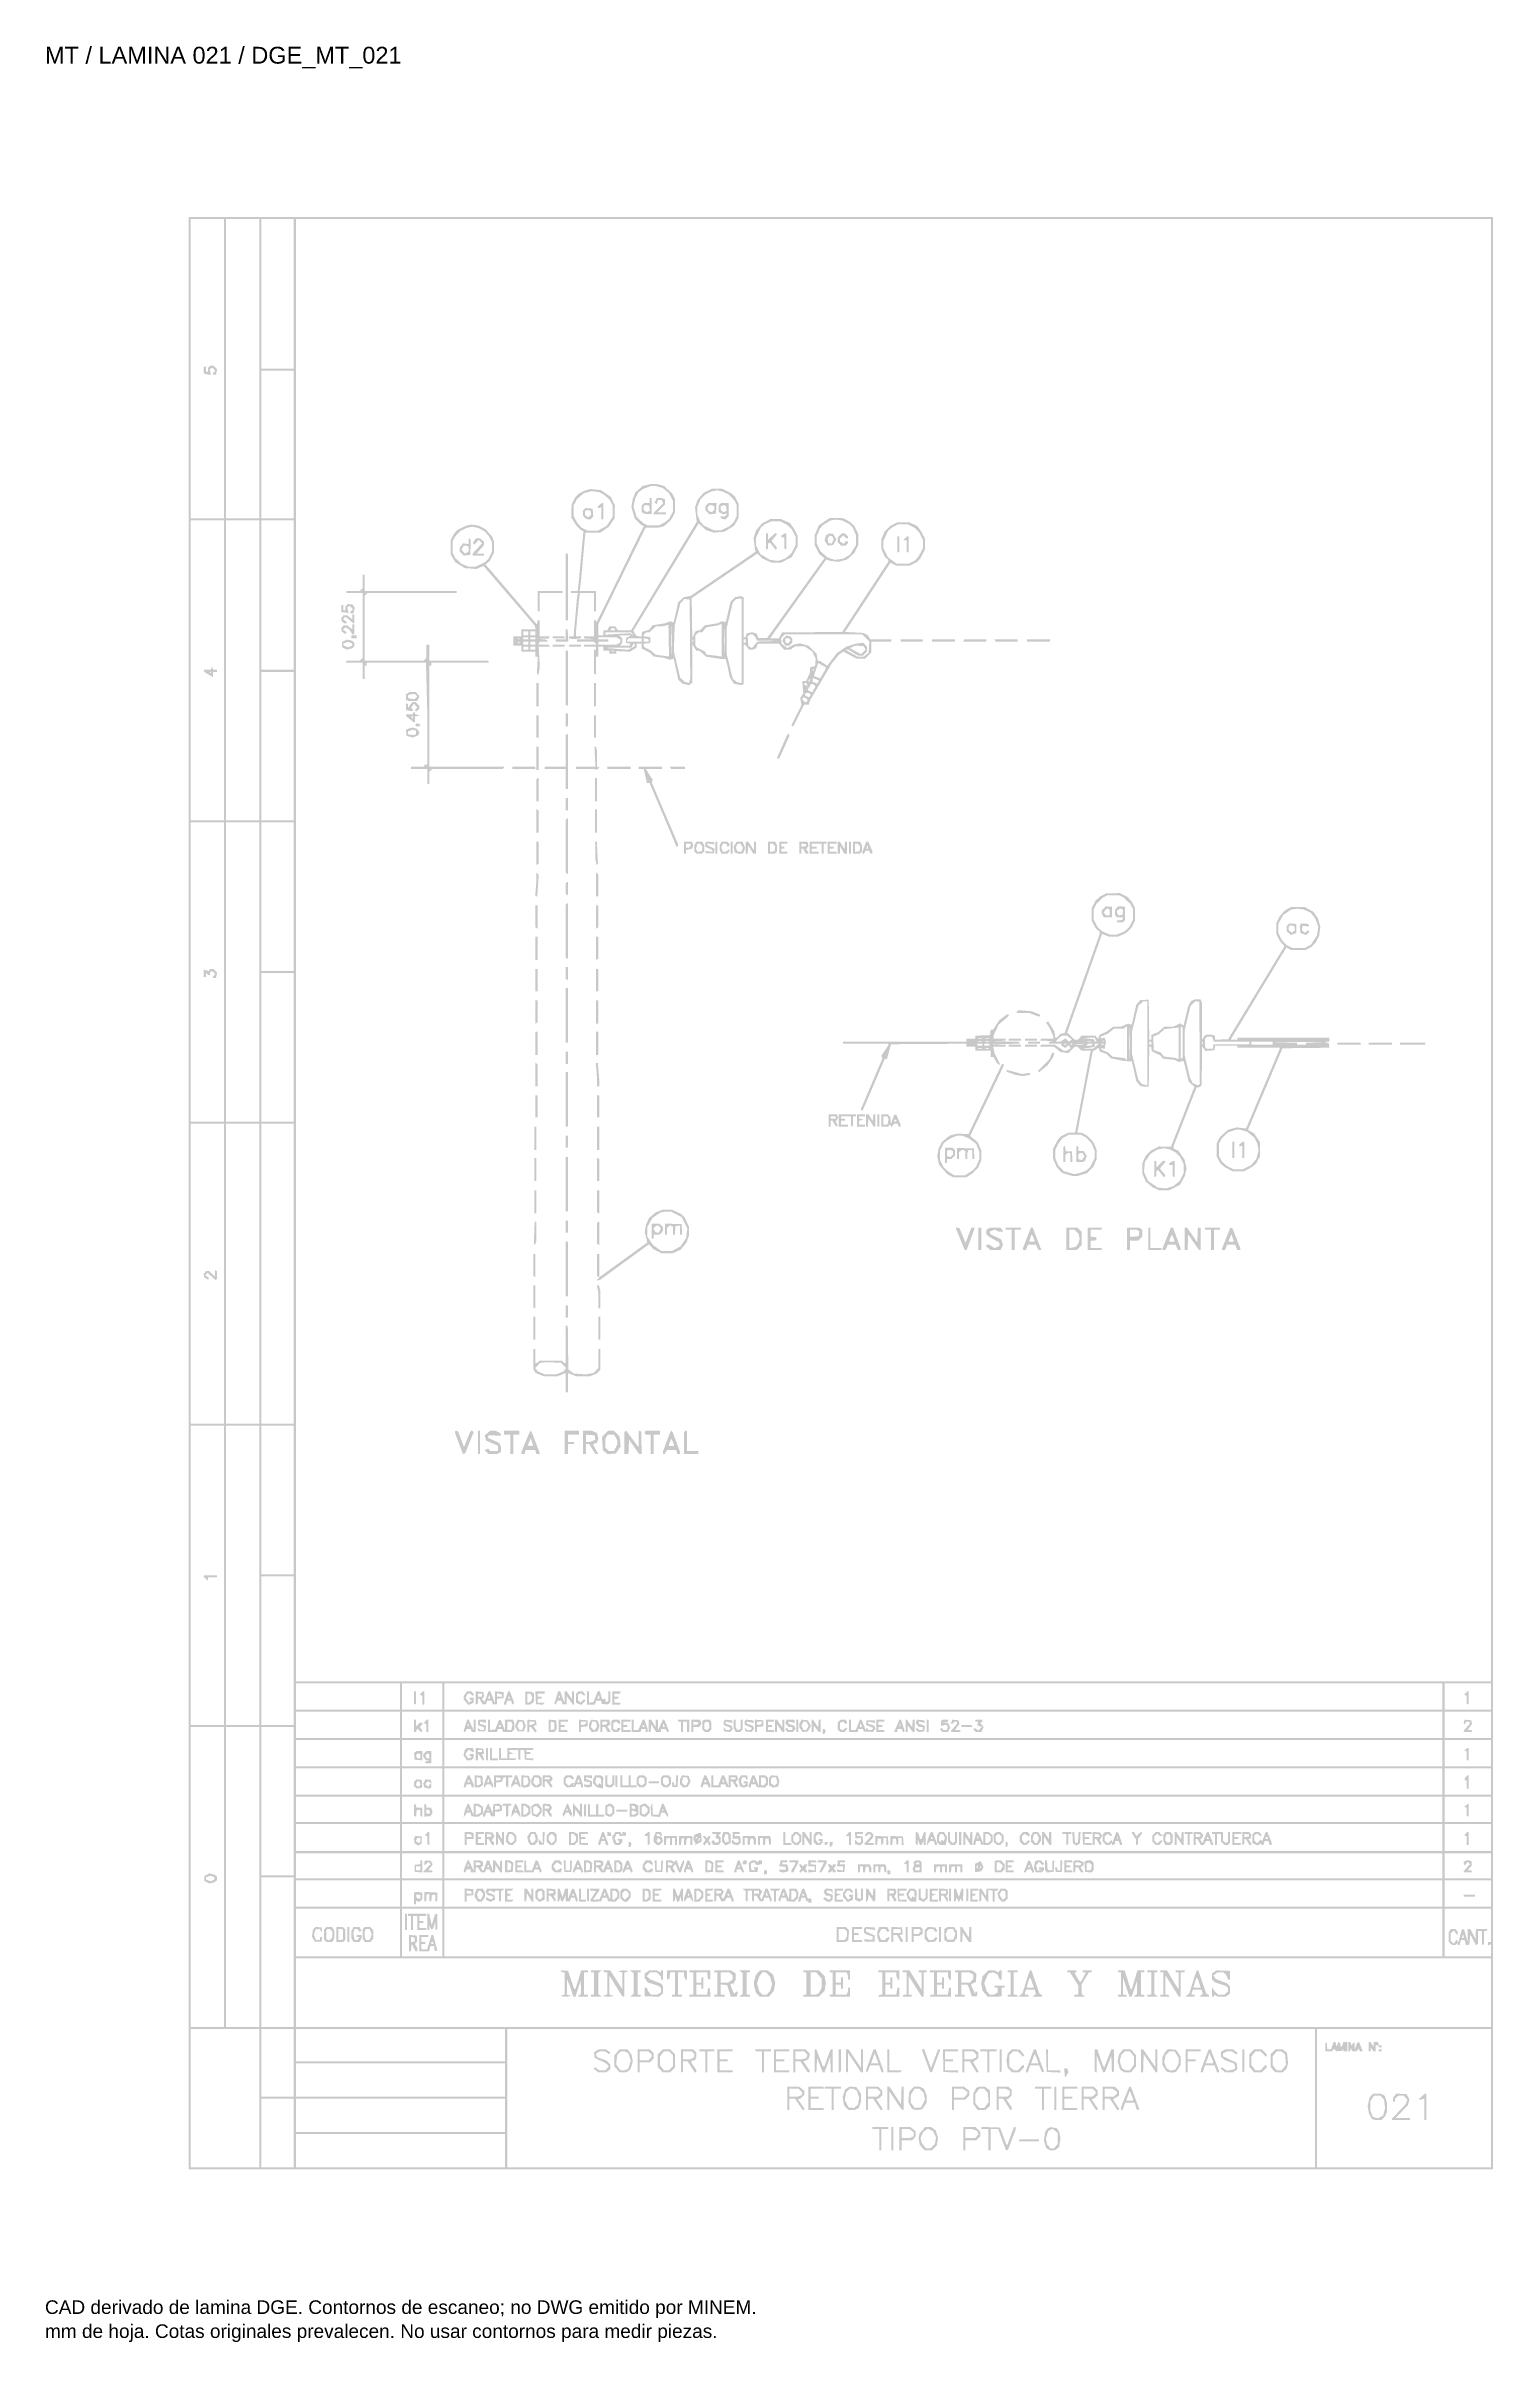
# Model space of a CAD drawing. Header units: millimetres. Extents: x 12 to 193, y 4 to 291.
import ezdxf

# ---------------------------------------------------------------- set-up
doc = ezdxf.new("R2010")
doc.units = ezdxf.units.MM
doc.layers.add('DGE_DATOS', color=7, linetype='Continuous', lineweight=0)
doc.layers.add('DGE_RELLENO', color=7, linetype='Continuous', lineweight=0)
doc.styles.add('DGE_ARIAL', font='arial.ttf')

msp = doc.modelspace()

# ---------------------------------------------------------------- texts
at = {"layer": 'DGE_DATOS', "style": 'DGE_ARIAL'}
for s, height, p in [('MT / LAMINA 021 / DGE_MT_021', 2.1, (12, 289.0389)), ('CAD derivado de lamina DGE. Contornos de escaneo; no DWG emitido por MINEM.', 1.7, (12, 8)), ('mm de hoja. Cotas originales prevalecen. No usar contornos para medir piezas.', 1.7, (12, 5))]:
    msp.add_text(s, height=height, dxfattribs=at).set_placement(p)

# ---------------------------------------------------------------- hatches: boundary and pattern name
at = {"layer": 'DGE_RELLENO'}
h = msp.add_hatch(color=7, dxfattribs=at)
h.paths.add_polyline_path([(29.9318, 147.9578), (29.9318, 26.0412), (111.3363, 26.0412), (192.7407, 26.0412), (192.7407, 147.9578), (192.7407, 269.8745), (111.3363, 269.8745), (29.9318, 269.8745)], flags=0)
h.paths.add_polyline_path([(34.3491, 250.9433), (34.3491, 232.2646), (32.2667, 232.2646), (30.1843, 232.2646), (30.1843, 250.9433), (30.1843, 269.6221), (32.2667, 269.6221), (34.3491, 269.6221)], flags=0)
h.paths.add_polyline_path([(38.7664, 250.9433), (38.7664, 232.2646), (36.684, 232.2646), (34.6015, 232.2646), (34.6015, 250.9433), (34.6015, 269.6221), (36.684, 269.6221), (38.7664, 269.6221)], flags=0)
h.paths.add_polyline_path([(43.0575, 260.2827), (43.0575, 250.9433), (41.0382, 250.9433), (39.0188, 250.9433), (39.0188, 260.2827), (39.0188, 269.6221), (41.0382, 269.6221), (43.0575, 269.6221)], flags=0)
h.paths.add_polyline_path([(192.4883, 178.3108), (192.4883, 86.9995), (117.8991, 86.9995), (43.3099, 86.9995), (43.3099, 178.3108), (43.3099, 269.6221), (117.8991, 269.6221), (192.4883, 269.6221)], flags=0)
h.paths.add_polyline_path([(43.0575, 241.4777), (43.0575, 232.2646), (41.0382, 232.2646), (39.0188, 232.2646), (39.0188, 241.4777), (39.0188, 250.6909), (41.0382, 250.6909), (43.0575, 250.6909)], flags=0)
h.paths.add_polyline_path([(34.3491, 213.2703), (34.3491, 194.5285), (32.2667, 194.5285), (30.1843, 194.5285), (30.1843, 213.2703), (30.1843, 232.0122), (32.2667, 232.0122), (34.3491, 232.0122)], flags=0)
h.paths.add_polyline_path([(38.7664, 213.2703), (38.7664, 194.5285), (36.684, 194.5285), (34.6015, 194.5285), (34.6015, 213.2703), (34.6015, 232.0122), (36.684, 232.0122), (38.7664, 232.0122)], flags=0)
h.paths.add_polyline_path([(43.0575, 222.6728), (43.0575, 213.3334), (41.0382, 213.3334), (39.0188, 213.3334), (39.0188, 222.6728), (39.0188, 232.0122), (41.0382, 232.0122), (43.0575, 232.0122)], flags=0)
h.paths.add_polyline_path([(43.0575, 203.8047), (43.0575, 194.5285), (41.0382, 194.5285), (39.0188, 194.5285), (39.0188, 203.8047), (39.0188, 213.081), (41.0382, 213.081), (43.0575, 213.081)], flags=0)
h.paths.add_polyline_path([(34.3491, 175.5973), (34.3491, 156.9186), (32.2667, 156.9186), (30.1843, 156.9186), (30.1843, 175.5973), (30.1843, 194.2761), (32.2667, 194.2761), (34.3491, 194.2761)], flags=0)
h.paths.add_polyline_path([(38.7664, 175.5973), (38.7664, 156.9186), (36.684, 156.9186), (34.6015, 156.9186), (34.6015, 175.5973), (34.6015, 194.2761), (36.684, 194.2761), (38.7664, 194.2761)], flags=0)
h.paths.add_polyline_path([(43.0575, 184.9998), (43.0575, 175.7235), (41.0382, 175.7235), (39.0188, 175.7235), (39.0188, 184.9998), (39.0188, 194.2761), (41.0382, 194.2761), (43.0575, 194.2761)], flags=0)
h.paths.add_polyline_path([(43.0575, 166.1948), (43.0575, 156.9186), (41.0382, 156.9186), (39.0188, 156.9186), (39.0188, 166.1948), (39.0188, 175.4711), (41.0382, 175.4711), (43.0575, 175.4711)], flags=0)
h.paths.add_polyline_path([(34.3491, 137.9243), (34.3491, 119.1825), (32.2667, 119.1825), (30.1843, 119.1825), (30.1843, 137.9243), (30.1843, 156.6662), (32.2667, 156.6662), (34.3491, 156.6662)], flags=0)
h.paths.add_polyline_path([(38.7664, 137.9243), (38.7664, 119.1825), (36.684, 119.1825), (34.6015, 119.1825), (34.6015, 137.9243), (34.6015, 156.6662), (36.684, 156.6662), (38.7664, 156.6662)], flags=0)
h.paths.add_polyline_path([(43.0575, 137.9243), (43.0575, 119.1825), (41.0382, 119.1825), (39.0188, 119.1825), (39.0188, 137.9243), (39.0188, 156.6662), (41.0382, 156.6662), (43.0575, 156.6662)], flags=0)
h.paths.add_polyline_path([(34.3491, 100.2513), (34.3491, 81.5726), (32.2667, 81.5726), (30.1843, 81.5726), (30.1843, 100.2513), (30.1843, 118.9301), (32.2667, 118.9301), (34.3491, 118.9301)], flags=0)
h.paths.add_polyline_path([(38.7664, 100.2513), (38.7664, 81.5726), (36.684, 81.5726), (34.6015, 81.5726), (34.6015, 100.2513), (34.6015, 118.9301), (36.684, 118.9301), (38.7664, 118.9301)], flags=0)
h.paths.add_polyline_path([(43.0575, 109.6538), (43.0575, 100.3775), (41.0382, 100.3775), (39.0188, 100.3775), (39.0188, 109.6538), (39.0188, 118.9301), (41.0382, 118.9301), (43.0575, 118.9301)], flags=0)
h.paths.add_polyline_path([(43.0575, 90.8488), (43.0575, 81.5726), (41.0382, 81.5726), (39.0188, 81.5726), (39.0188, 90.8488), (39.0188, 100.1251), (41.0382, 100.1251), (43.0575, 100.1251)], flags=0)
h.paths.add_polyline_path([(56.3094, 85.1064), (56.3094, 83.4657), (49.8097, 83.4657), (43.3099, 83.4657), (43.3099, 85.1064), (43.3099, 86.7471), (49.8097, 86.7471), (56.3094, 86.7471)], flags=0)
h.paths.add_polyline_path([(61.6102, 85.1064), (61.6102, 83.4657), (59.086, 83.4657), (56.5618, 83.4657), (56.5618, 85.1064), (56.5618, 86.7471), (59.086, 86.7471), (61.6102, 86.7471)], flags=0)
h.paths.add_polyline_path([(186.4303, 85.1064), (186.4303, 83.4657), (124.1464, 83.4657), (61.8626, 83.4657), (61.8626, 85.1064), (61.8626, 86.7471), (124.1464, 86.7471), (186.4303, 86.7471)], flags=0)
h.paths.add_polyline_path([(192.4883, 85.1064), (192.4883, 83.4657), (189.5855, 83.4657), (186.6827, 83.4657), (186.6827, 85.1064), (186.6827, 86.7471), (189.5855, 86.7471), (192.4883, 86.7471)], flags=0)
h.paths.add_polyline_path([(56.3094, 81.5726), (56.3094, 79.9319), (49.8097, 79.9319), (43.3099, 79.9319), (43.3099, 81.5726), (43.3099, 83.2133), (49.8097, 83.2133), (56.3094, 83.2133)], flags=0)
h.paths.add_polyline_path([(61.6102, 81.5726), (61.6102, 79.9319), (59.086, 79.9319), (56.5618, 79.9319), (56.5618, 81.5726), (56.5618, 83.2133), (59.086, 83.2133), (61.6102, 83.2133)], flags=0)
h.paths.add_polyline_path([(186.4303, 81.5726), (186.4303, 79.9319), (124.1464, 79.9319), (61.8626, 79.9319), (61.8626, 81.5726), (61.8626, 83.2133), (124.1464, 83.2133), (186.4303, 83.2133)], flags=0)
h.paths.add_polyline_path([(192.4883, 81.5726), (192.4883, 79.9319), (189.5855, 79.9319), (186.6827, 79.9319), (186.6827, 81.5726), (186.6827, 83.2133), (189.5855, 83.2133), (192.4883, 83.2133)], flags=0)
h.paths.add_polyline_path([(34.3491, 62.5783), (34.3491, 43.8365), (32.2667, 43.8365), (30.1843, 43.8365), (30.1843, 62.5783), (30.1843, 81.3202), (32.2667, 81.3202), (34.3491, 81.3202)], flags=0)
h.paths.add_polyline_path([(38.7664, 62.5783), (38.7664, 43.8365), (36.684, 43.8365), (34.6015, 43.8365), (34.6015, 62.5783), (34.6015, 81.3202), (36.684, 81.3202), (38.7664, 81.3202)], flags=0)
h.paths.add_polyline_path([(43.0575, 72.0439), (43.0575, 62.7676), (41.0382, 62.7676), (39.0188, 62.7676), (39.0188, 72.0439), (39.0188, 81.3202), (41.0382, 81.3202), (43.0575, 81.3202)], flags=0)
h.paths.add_polyline_path([(56.3094, 78.0388), (56.3094, 76.3981), (49.8097, 76.3981), (43.3099, 76.3981), (43.3099, 78.0388), (43.3099, 79.6795), (49.8097, 79.6795), (56.3094, 79.6795)], flags=0)
h.paths.add_polyline_path([(61.6102, 78.0388), (61.6102, 76.3981), (59.086, 76.3981), (56.5618, 76.3981), (56.5618, 78.0388), (56.5618, 79.6795), (59.086, 79.6795), (61.6102, 79.6795)], flags=0)
h.paths.add_polyline_path([(186.4303, 78.0388), (186.4303, 76.3981), (124.1464, 76.3981), (61.8626, 76.3981), (61.8626, 78.0388), (61.8626, 79.6795), (124.1464, 79.6795), (186.4303, 79.6795)], flags=0)
h.paths.add_polyline_path([(192.4883, 78.0388), (192.4883, 76.3981), (189.5855, 76.3981), (186.6827, 76.3981), (186.6827, 78.0388), (186.6827, 79.6795), (189.5855, 79.6795), (192.4883, 79.6795)], flags=0)
h.paths.add_polyline_path([(56.3094, 74.5049), (56.3094, 72.8642), (49.8097, 72.8642), (43.3099, 72.8642), (43.3099, 74.5049), (43.3099, 76.1456), (49.8097, 76.1456), (56.3094, 76.1456)], flags=0)
h.paths.add_polyline_path([(61.6102, 74.5049), (61.6102, 72.8642), (59.086, 72.8642), (56.5618, 72.8642), (56.5618, 74.5049), (56.5618, 76.1456), (59.086, 76.1456), (61.6102, 76.1456)], flags=0)
h.paths.add_polyline_path([(186.4303, 74.5049), (186.4303, 72.8642), (124.1464, 72.8642), (61.8626, 72.8642), (61.8626, 74.5049), (61.8626, 76.1456), (124.1464, 76.1456), (186.4303, 76.1456)], flags=0)
h.paths.add_polyline_path([(192.4883, 74.5049), (192.4883, 72.8642), (189.5855, 72.8642), (186.6827, 72.8642), (186.6827, 74.5049), (186.6827, 76.1456), (189.5855, 76.1456), (192.4883, 76.1456)], flags=0)
h.paths.add_polyline_path([(56.3094, 71.0342), (56.3094, 69.4566), (49.8097, 69.4566), (43.3099, 69.4566), (43.3099, 71.0342), (43.3099, 72.6118), (49.8097, 72.6118), (56.3094, 72.6118)], flags=0)
h.paths.add_polyline_path([(61.6102, 71.0342), (61.6102, 69.4566), (59.086, 69.4566), (56.5618, 69.4566), (56.5618, 71.0342), (56.5618, 72.6118), (59.086, 72.6118), (61.6102, 72.6118)], flags=0)
h.paths.add_polyline_path([(186.4303, 71.0342), (186.4303, 69.4566), (124.1464, 69.4566), (61.8626, 69.4566), (61.8626, 71.0342), (61.8626, 72.6118), (124.1464, 72.6118), (186.4303, 72.6118)], flags=0)
h.paths.add_polyline_path([(192.4883, 71.0342), (192.4883, 69.4566), (189.5855, 69.4566), (186.6827, 69.4566), (186.6827, 71.0342), (186.6827, 72.6118), (189.5855, 72.6118), (192.4883, 72.6118)], flags=0)
h.paths.add_polyline_path([(56.3094, 67.5004), (56.3094, 65.7966), (49.8097, 65.7966), (43.3099, 65.7966), (43.3099, 67.5004), (43.3099, 69.2042), (49.8097, 69.2042), (56.3094, 69.2042)], flags=0)
h.paths.add_polyline_path([(61.6102, 67.5004), (61.6102, 65.7966), (59.086, 65.7966), (56.5618, 65.7966), (56.5618, 67.5004), (56.5618, 69.2042), (59.086, 69.2042), (61.6102, 69.2042)], flags=0)
h.paths.add_polyline_path([(186.4303, 67.5004), (186.4303, 65.7966), (124.1464, 65.7966), (61.8626, 65.7966), (61.8626, 67.5004), (61.8626, 69.2042), (124.1464, 69.2042), (186.4303, 69.2042)], flags=0)
h.paths.add_polyline_path([(192.4883, 67.5004), (192.4883, 65.7966), (189.5855, 65.7966), (186.6827, 65.7966), (186.6827, 67.5004), (186.6827, 69.2042), (189.5855, 69.2042), (192.4883, 69.2042)], flags=0)
h.paths.add_polyline_path([(56.3094, 63.9666), (56.3094, 62.389), (49.8097, 62.389), (43.3099, 62.389), (43.3099, 63.9666), (43.3099, 65.5442), (49.8097, 65.5442), (56.3094, 65.5442)], flags=0)
h.paths.add_polyline_path([(61.6102, 63.9666), (61.6102, 62.389), (59.086, 62.389), (56.5618, 62.389), (56.5618, 63.9666), (56.5618, 65.5442), (59.086, 65.5442), (61.6102, 65.5442)], flags=0)
h.paths.add_polyline_path([(186.4303, 63.9666), (186.4303, 62.389), (124.1464, 62.389), (61.8626, 62.389), (61.8626, 63.9666), (61.8626, 65.5442), (124.1464, 65.5442), (186.4303, 65.5442)], flags=0)
h.paths.add_polyline_path([(192.4883, 63.9666), (192.4883, 62.389), (189.5855, 62.389), (186.6827, 62.389), (186.6827, 63.9666), (186.6827, 65.5442), (189.5855, 65.5442), (192.4883, 65.5442)], flags=0)
h.paths.add_polyline_path([(43.0575, 53.1758), (43.0575, 43.8365), (41.0382, 43.8365), (39.0188, 43.8365), (39.0188, 53.1758), (39.0188, 62.5152), (41.0382, 62.5152), (43.0575, 62.5152)], flags=0)
h.paths.add_polyline_path([(56.3094, 60.4959), (56.3094, 58.8552), (49.8097, 58.8552), (43.3099, 58.8552), (43.3099, 60.4959), (43.3099, 62.1366), (49.8097, 62.1366), (56.3094, 62.1366)], flags=0)
h.paths.add_polyline_path([(61.6102, 60.4959), (61.6102, 58.8552), (59.086, 58.8552), (56.5618, 58.8552), (56.5618, 60.4959), (56.5618, 62.1366), (59.086, 62.1366), (61.6102, 62.1366)], flags=0)
h.paths.add_polyline_path([(186.4303, 60.4959), (186.4303, 58.8552), (124.1464, 58.8552), (61.8626, 58.8552), (61.8626, 60.4959), (61.8626, 62.1366), (124.1464, 62.1366), (186.4303, 62.1366)], flags=0)
h.paths.add_polyline_path([(192.4883, 60.4959), (192.4883, 58.8552), (189.5855, 58.8552), (186.6827, 58.8552), (186.6827, 60.4959), (186.6827, 62.1366), (189.5855, 62.1366), (192.4883, 62.1366)], flags=0)
h.paths.add_polyline_path([(56.3094, 55.6369), (56.3094, 52.671), (49.8097, 52.671), (43.3099, 52.671), (43.3099, 55.6369), (43.3099, 58.6028), (49.8097, 58.6028), (56.3094, 58.6028)], flags=0)
h.paths.add_polyline_path([(61.6102, 55.6369), (61.6102, 52.671), (59.086, 52.671), (56.5618, 52.671), (56.5618, 55.6369), (56.5618, 58.6028), (59.086, 58.6028), (61.6102, 58.6028)], flags=0)
h.paths.add_polyline_path([(186.4303, 55.6369), (186.4303, 52.671), (124.1464, 52.671), (61.8626, 52.671), (61.8626, 55.6369), (61.8626, 58.6028), (124.1464, 58.6028), (186.4303, 58.6028)], flags=0)
h.paths.add_polyline_path([(192.4883, 56.5203), (192.4883, 54.4379), (192.299, 54.4379), (192.1097, 54.4379), (192.1097, 54.2351), (192.1097, 54.0323), (192.299, 54.1049), (192.4883, 54.1776), (192.4883, 53.4243), (192.4883, 52.671), (189.5855, 52.671), (186.6827, 52.671), (186.6827, 55.6369), (186.6827, 58.6028), (189.5855, 58.6028), (192.4883, 58.6028)], flags=0)
h.paths.add_polyline_path([(192.4883, 48.1275), (192.4883, 43.8365), (117.8991, 43.8365), (43.3099, 43.8365), (43.3099, 48.1275), (43.3099, 52.4186), (117.8991, 52.4186), (192.4883, 52.4186)], flags=0)
h.paths.add_polyline_path([(38.7664, 34.9388), (38.7664, 26.2936), (34.4753, 26.2936), (30.1843, 26.2936), (30.1843, 34.9388), (30.1843, 43.5841), (34.4753, 43.5841), (38.7664, 43.5841)], flags=0)
h.paths.add_polyline_path([(43.0575, 39.3561), (43.0575, 35.1281), (41.0382, 35.1281), (39.0188, 35.1281), (39.0188, 39.3561), (39.0188, 43.5841), (41.0382, 43.5841), (43.0575, 43.5841)], flags=0)
h.paths.add_polyline_path([(69.4351, 41.5647), (69.4351, 39.5454), (56.3725, 39.5454), (43.3099, 39.5454), (43.3099, 41.5647), (43.3099, 43.5841), (56.3725, 43.5841), (69.4351, 43.5841)], flags=0)
h.paths.add_polyline_path([(170.528, 34.9388), (170.528, 26.2936), (120.1078, 26.2936), (69.6875, 26.2936), (69.6875, 34.9388), (69.6875, 43.5841), (120.1078, 43.5841), (170.528, 43.5841)], flags=0)
h.paths.add_polyline_path([(192.4883, 34.9388), (192.4883, 26.2936), (181.6344, 26.2936), (170.7804, 26.2936), (170.7804, 34.9388), (170.7804, 43.5841), (181.6344, 43.5841), (192.4883, 43.5841)], flags=0)
h.paths.add_polyline_path([(69.4351, 37.2106), (69.4351, 35.1281), (56.3725, 35.1281), (43.3099, 35.1281), (43.3099, 37.2106), (43.3099, 39.293), (56.3725, 39.293), (69.4351, 39.293)], flags=0)
h.paths.add_polyline_path([(43.0575, 30.5847), (43.0575, 26.2936), (41.0382, 26.2936), (39.0188, 26.2936), (39.0188, 30.5847), (39.0188, 34.8757), (41.0382, 34.8757), (43.0575, 34.8757)], flags=0)
h.paths.add_polyline_path([(69.4351, 32.7933), (69.4351, 30.7109), (56.3725, 30.7109), (43.3099, 30.7109), (43.3099, 32.7933), (43.3099, 34.8757), (56.3725, 34.8757), (69.4351, 34.8757)], flags=0)
h.paths.add_polyline_path([(69.4351, 28.376), (69.4351, 26.2936), (56.3725, 26.2936), (43.3099, 26.2936), (43.3099, 28.376), (43.3099, 30.4585), (56.3725, 30.4585), (69.4351, 30.4585)], flags=0)
h.paths.add_polyline_path([(32.4812, 251.1705), (32.3298, 251.019), (32.3298, 250.7919), (32.3298, 250.5647), (32.2036, 250.5647), (32.0774, 250.5647), (32.0774, 250.8802), (32.0774, 251.1957), (31.9512, 251.1957), (31.825, 251.1957), (31.825, 250.7687), (31.825, 250.3417), (32.1089, 250.2656), (32.3929, 250.1895), (32.5475, 250.1878), (32.7021, 250.1861), (32.63, 250.5465), (32.5579, 250.907), (32.7502, 250.9808), (32.9424, 251.0545), (33.0977, 250.8674), (33.253, 250.6802), (33.1069, 250.5341), (32.9608, 250.388), (32.9608, 250.287), (32.9608, 250.1861), (33.1477, 250.1861), (33.3347, 250.1861), (33.4151, 250.5067), (33.4956, 250.8273), (33.2718, 251.0746), (33.0479, 251.3219), (32.8403, 251.3219), (32.6327, 251.3219)], flags=0)
h.paths.add_polyline_path([(87.4198, 236.4936), (87.2936, 236.4515), (86.9488, 236.3755), (86.6041, 236.2996), (86.1541, 235.9045), (85.7041, 235.5094), (85.5349, 235.1046), (85.3658, 234.6999), (85.2782, 234.181), (85.1905, 233.6622), (85.4003, 232.9406), (85.61, 232.219), (86.0101, 231.8204), (86.4101, 231.4217), (86.5782, 231.3664), (86.7462, 231.3112), (83.8016, 225.2945), (80.8569, 219.2778), (80.8149, 219.3977), (80.7728, 219.5176), (80.6571, 219.5176), (80.5414, 219.5176), (80.5414, 218.5079), (80.5414, 217.4983), (79.9104, 217.4983), (79.2793, 217.4983), (79.2793, 217.3787), (79.2793, 217.259), (79.9419, 217.2127), (80.6045, 217.1663), (79.5002, 217.143), (78.3959, 217.1197), (78.3959, 216.9934), (78.3959, 216.8672), (79.4532, 216.8672), (80.5105, 216.8672), (80.6676, 216.6779), (80.8247, 216.4886), (80.052, 216.4886), (79.2793, 216.4886), (79.2793, 216.3624), (79.2793, 216.2362), (80.0366, 216.2362), (80.7938, 216.2362), (80.7938, 216.0469), (80.7938, 215.8576), (80.6676, 215.8576), (80.5414, 215.8576), (80.5414, 214.3505), (80.5414, 212.8435), (80.6676, 212.7655), (80.7938, 212.6875), (80.7938, 213.8308), (80.7938, 214.9741), (80.92, 214.9741), (81.0463, 214.9741), (81.0463, 215.6052), (81.0463, 216.2362), (81.3618, 216.2362), (81.6773, 216.2362), (81.6773, 215.9838), (81.6773, 215.7314), (82.0559, 215.7314), (82.4345, 215.7314), (82.4345, 215.5421), (82.4345, 215.3527), (82.8763, 215.3527), (83.318, 215.3527), (83.318, 215.5146), (83.318, 215.6765), (84.1699, 215.6341), (85.0218, 215.5917), (85.432, 215.849), (85.8422, 216.1063), (85.8422, 216.3605), (85.8422, 216.6148), (86.1577, 216.6148), (86.4732, 216.6148), (86.4732, 216.3019), (86.4732, 215.9889), (87.0096, 215.7184), (87.546, 215.448), (87.7642, 215.2192), (87.9824, 214.9904), (88.5845, 214.9158), (89.1867, 214.8411), (89.5974, 214.71), (90.008, 214.5788), (90.2359, 214.6511), (90.4638, 214.7235), (90.7567, 213.404), (91.0496, 212.0844), (91.3171, 211.8391), (91.5847, 211.5938), (92, 211.5059), (92.4153, 211.418), (92.5995, 211.5708), (92.7836, 211.7236), (92.7841, 214.1377), (92.7846, 216.5517), (93.0347, 216.1415), (93.2848, 215.7314), (93.4715, 215.7314), (93.6583, 215.7314), (94.0936, 215.3492), (94.5289, 214.967), (95.3917, 214.8357), (96.2544, 214.7045), (96.6015, 214.695), (96.9485, 214.6855), (97.0702, 214.2303), (97.1918, 213.7751), (97.3349, 213.081), (97.4779, 212.3869), (97.7479, 211.9827), (98.0179, 211.5786), (98.4882, 211.4991), (98.9586, 211.4197), (99.0894, 211.5005), (99.2203, 211.5814), (99.2203, 214.035), (99.2203, 216.4886), (99.2968, 216.4886), (99.3732, 216.4886), (99.6214, 216.1731), (99.8696, 215.8576), (100.1026, 215.8576), (100.3355, 215.8576), (100.5448, 215.9379), (100.7541, 216.0182), (100.8675, 216.3165), (100.9809, 216.6148), (102.2811, 216.6148), (103.5814, 216.6148), (103.9136, 216.2362), (104.2458, 215.8576), (104.6403, 215.8576), (105.0347, 215.8576), (105.3558, 216.0679), (105.6768, 216.2783), (106.2283, 216.2783), (106.7799, 216.2783), (107.2714, 215.953), (107.763, 215.6277), (107.9795, 215.1715), (108.1959, 214.7153), (108.1569, 214.2502), (108.118, 213.7851), (107.8024, 213.7107), (107.4869, 213.6364), (107.4808, 213.3096), (107.4748, 212.9828), (107.2408, 212.4639), (107.0069, 211.9451), (106.7608, 211.9451), (106.5148, 211.9451), (106.5774, 211.1631), (106.6399, 210.3811), (106.4498, 210.0909), (106.2596, 209.8007), (106.3414, 209.3651), (106.4231, 208.9294), (105.7896, 207.6669), (105.156, 206.4045), (105.2766, 206.3299), (105.3972, 206.2554), (106.0857, 207.6283), (106.7743, 209.0013), (107.0636, 208.9903), (107.3528, 208.9793), (107.3988, 209.2066), (107.4448, 209.4339), (108.8257, 211.7846), (110.2065, 214.1352), (110.6583, 214.6866), (111.1101, 215.2379), (111.3887, 215.4205), (111.6674, 215.6031), (112.48, 215.1653), (113.2925, 214.7274), (113.8386, 214.7246), (114.3847, 214.7217), (114.7536, 215.0906), (115.1225, 215.4595), (115.1225, 216.1634), (115.1225, 216.8672), (116.3846, 216.8672), (117.6467, 216.8672), (117.6467, 216.9934), (117.6467, 217.1197), (116.3259, 217.1197), (115.0052, 217.1197), (114.8717, 217.3692), (114.7381, 217.6187), (114.457, 217.7793), (114.176, 217.94), (113.0111, 218.0031), (111.8462, 218.0662), (113.1382, 220.0224), (114.4303, 221.9786), (115.9794, 224.3462), (117.5285, 226.7138), (117.8968, 226.5233), (118.2652, 226.3328), (119.0969, 226.3328), (119.9285, 226.3328), (120.3968, 226.5718), (120.865, 226.8108), (121.0712, 227.0451), (121.2773, 227.2794), (121.5625, 227.8461), (121.8476, 228.4128), (121.8476, 229.048), (121.8476, 229.6832), (121.6233, 230.122), (121.399, 230.5608), (121.1445, 230.9225), (120.89, 231.2843), (120.3727, 231.5193), (119.8553, 231.7542), (119.1246, 231.757), (118.3939, 231.7597), (117.9256, 231.5189), (117.4574, 231.278), (117.117, 230.9194), (116.7766, 230.5608), (116.5806, 230.0915), (116.3846, 229.6223), (116.3874, 229.0188), (116.3902, 228.4152), (116.6198, 227.9104), (116.8494, 227.4056), (117.0588, 227.2324), (117.2681, 227.0592), (117.2681, 226.9592), (117.2681, 226.8593), (114.3842, 222.4628), (111.5003, 218.0662), (107.7513, 218.0328), (104.0023, 217.9993), (103.7884, 217.6234), (103.5745, 217.2475), (103.0295, 217.2467), (102.4845, 217.2459), (103.0926, 218.1074), (103.7007, 218.969), (106.6035, 223.0324), (109.5063, 227.0959), (109.7587, 227.0218), (110.0111, 226.9478), (110.5172, 226.8797), (111.0234, 226.8116), (111.5601, 226.9562), (112.0968, 227.1007), (112.5443, 227.4936), (112.9919, 227.8865), (113.2495, 228.3914), (113.5071, 228.8964), (113.5071, 229.6142), (113.5071, 230.332), (113.2543, 230.825), (113.0015, 231.318), (112.7053, 231.5872), (112.409, 231.8564), (111.9673, 232.0824), (111.5256, 232.3083), (110.7407, 232.3101), (109.9558, 232.3119), (109.2704, 231.8399), (108.5851, 231.3679), (108.32, 230.7516), (108.0549, 230.1354), (108.0549, 229.5415), (108.0549, 228.9477), (108.3362, 228.3844), (108.6175, 227.8211), (108.9469, 227.5439), (109.2763, 227.2668), (105.7059, 222.2879), (102.1356, 217.309), (101.5929, 217.309), (101.0503, 217.309), (100.9241, 217.5982), (100.7979, 217.8874), (100.5139, 217.9589), (100.2299, 218.0305), (99.9011, 217.9479), (99.5723, 217.8654), (99.5077, 217.6187), (99.4432, 217.3721), (99.3318, 217.3721), (99.2203, 217.3721), (99.2203, 219.8827), (99.2203, 222.3934), (99.0296, 222.4665), (98.8389, 222.5397), (98.4705, 222.466), (98.1021, 222.3924), (97.8309, 222.1037), (97.5597, 221.815), (97.272, 220.5717), (96.9844, 219.3283), (96.7057, 219.3598), (96.427, 219.3914), (96.2022, 219.271), (95.9773, 219.1507), (95.18, 219.0223), (94.3827, 218.8939), (94.0564, 218.587), (93.7302, 218.2801), (93.4778, 218.2359), (93.2254, 218.1917), (93.0098, 217.7602), (92.7943, 217.3288), (92.7574, 219.8102), (92.7205, 222.2916), (96.8147, 225.0701), (100.9089, 227.8486), (101.232, 227.5399), (101.5551, 227.2311), (102.1231, 226.9741), (102.691, 226.717), (103.2679, 226.7142), (103.8447, 226.7114), (104.5299, 227.0585), (105.2152, 227.4056), (105.5803, 228.0869), (105.9454, 228.7682), (105.9454, 229.415), (105.9454, 230.0618), (105.7211, 230.5006), (105.4968, 230.9394), (105.2414, 231.3024), (104.986, 231.6654), (104.4106, 231.9199), (103.8352, 232.1744), (103.1987, 232.1744), (102.5623, 232.1744), (102.0468, 231.9114), (101.5312, 231.6484), (101.1464, 231.2101), (100.7615, 230.7717), (100.6075, 230.305), (100.4534, 229.8383), (100.5233, 229.1899), (100.5932, 228.5414), (100.6324, 228.3024), (100.6717, 228.0634), (96.633, 225.3149), (92.5943, 222.5664), (92.1526, 222.4835), (91.7109, 222.4006), (91.3679, 222.0753), (91.025, 221.75), (90.7472, 220.5058), (90.4694, 219.2617), (90.2549, 219.3297), (90.0404, 219.3978), (89.7065, 219.2709), (89.3727, 219.1439), (88.6106, 219.0212), (87.8485, 218.8985), (87.6247, 218.6221), (87.4008, 218.3456), (86.9686, 218.2059), (86.5363, 218.0662), (86.495, 217.7748), (86.4537, 217.4834), (86.1389, 217.5224), (85.824, 217.5614), (85.6306, 217.8819), (85.4372, 218.2025), (89.5144, 224.9099), (93.5915, 231.6172), (94.0545, 231.1989), (94.5176, 230.7805), (94.9899, 230.6247), (95.4623, 230.4688), (96.1367, 230.5247), (96.8111, 230.5806), (97.4147, 230.9538), (98.0183, 231.3269), (98.3017, 231.8273), (98.5851, 232.3277), (98.5871, 233.1846), (98.5892, 234.0415), (98.3502, 234.5098), (98.1112, 234.978), (97.877, 235.1842), (97.6427, 235.3904), (97.076, 235.6755), (96.5093, 235.9607), (95.8757, 235.9607), (95.2422, 235.9607), (94.7267, 235.6976), (94.2111, 235.4346), (93.8263, 234.9963), (93.4414, 234.558), (93.2874, 234.0913), (93.1333, 233.6246), (93.208, 232.9761), (93.2827, 232.3277), (93.3172, 232.0712), (93.3516, 231.8146), (89.2498, 225.0399), (85.148, 218.2652), (84.3265, 218.2604), (83.5049, 218.2555), (83.3473, 218.5079), (83.1897, 218.7604), (82.8165, 218.7604), (82.4434, 218.7604), (82.3083, 218.5079), (82.1732, 218.2555), (81.9253, 218.2555), (81.6773, 218.2555), (81.6773, 217.94), (81.6773, 217.6245), (81.3618, 217.6245), (81.0463, 217.6245), (81.0463, 218.3139), (81.0463, 219.0032), (84.0035, 225.0344), (86.9607, 231.0656), (87.7924, 231.0841), (88.6241, 231.1027), (88.9346, 231.1806), (89.2452, 231.2586), (89.6966, 231.655), (90.1481, 232.0514), (90.3931, 232.5316), (90.6381, 233.0118), (90.6381, 233.8434), (90.6381, 234.6751), (90.4569, 235.0253), (90.2758, 235.3756), (89.7717, 235.831), (89.2677, 236.2864), (88.7855, 236.4203), (88.3032, 236.5542), (87.9246, 236.545), (87.546, 236.5357)], flags=0)
h.paths.add_polyline_path([(88.6464, 236.1715), (89.1158, 236.0411), (89.5038, 235.7146), (89.8919, 235.388), (90.1388, 234.9041), (90.3857, 234.4202), (90.3857, 233.7791), (90.3857, 233.138), (90.1467, 232.6697), (89.9077, 232.2015), (89.6734, 231.9958), (89.4391, 231.7902), (89.0352, 231.5857), (88.6313, 231.3811), (87.9226, 231.3811), (87.2139, 231.3811), (86.9382, 231.5225), (86.6625, 231.6638), (86.2472, 232.057), (85.8319, 232.4502), (85.6435, 233.0985), (85.455, 233.7468), (85.5663, 234.2421), (85.6776, 234.7374), (85.8545, 235.0988), (86.0315, 235.4602), (86.3543, 235.6989), (86.6771, 235.9377), (87.1747, 236.1149), (87.6722, 236.2921), (87.9246, 236.297), (88.177, 236.3018)], flags=0)
h.paths.add_polyline_path([(97.0116, 235.388), (97.3902, 235.1899), (97.7219, 234.8315), (98.0535, 234.4732), (98.1952, 234.1975), (98.3368, 233.9219), (98.3368, 233.2132), (98.3368, 232.5045), (98.1318, 232.1081), (97.9269, 231.7118), (97.6586, 231.4763), (97.3902, 231.2408), (96.8854, 230.9982), (96.3806, 230.7556), (95.9388, 230.7541), (95.4971, 230.7525), (94.8661, 231.0489), (94.235, 231.3453), (94.019, 231.5887), (93.8029, 231.8321), (93.6088, 232.2967), (93.4147, 232.7613), (93.4147, 233.2111), (93.4147, 233.661), (93.61, 234.1285), (93.8053, 234.596), (94.0833, 234.8937), (94.3612, 235.1913), (94.7399, 235.3898), (95.1185, 235.5882), (95.4971, 235.6699), (95.8757, 235.7516), (96.2544, 235.6688), (96.633, 235.586)], flags=0)
h.paths.add_polyline_path([(111.9673, 231.7561), (112.409, 231.5342), (112.6251, 231.2953), (112.8411, 231.0564), (113.0353, 230.5918), (113.2294, 230.1272), (113.2294, 229.5168), (113.2294, 228.9064), (112.8534, 228.3135), (112.4774, 227.7206), (112.0687, 227.472), (111.66, 227.2235), (111.129, 227.1439), (110.598, 227.0642), (110.1359, 227.2167), (109.6739, 227.3692), (109.2232, 227.7649), (108.7725, 228.1607), (108.5426, 228.6666), (108.3128, 229.1725), (108.31, 229.5867), (108.3073, 230.0009), (108.5014, 230.4656), (108.6955, 230.9302), (108.9116, 231.172), (109.1276, 231.4139), (109.5802, 231.7015), (110.0328, 231.9892), (110.3374, 232.0462), (110.6421, 232.1032), (111.0839, 232.0406), (111.5256, 231.978)], flags=0)
h.paths.add_polyline_path([(104.1802, 231.6819), (104.5841, 231.4778), (104.8804, 231.2086), (105.1766, 230.9394), (105.4273, 230.4505), (105.6779, 229.9617), (105.6779, 229.4249), (105.6779, 228.8881), (105.4205, 228.3836), (105.1631, 227.8791), (104.7822, 227.5585), (104.4012, 227.238), (103.9416, 227.0863), (103.4819, 226.9346), (102.9791, 227.002), (102.4763, 227.0695), (101.8895, 227.4283), (101.3027, 227.7871), (101.0187, 228.3488), (100.7348, 228.9105), (100.736, 229.357), (100.7372, 229.8035), (101.0336, 230.4346), (101.33, 231.0656), (101.5725, 231.2809), (101.815, 231.4961), (102.253, 231.6861), (102.691, 231.8761), (103.2337, 231.881), (103.7763, 231.886)], flags=0)
h.paths.add_polyline_path([(120.1443, 231.2672), (120.6126, 231.0271), (120.8818, 230.7308), (121.151, 230.4346), (121.3656, 230.0103), (121.5802, 229.5861), (121.5802, 229.0478), (121.5802, 228.5095), (121.3216, 228.0207), (121.0629, 227.5318), (120.8378, 227.2614), (120.6126, 226.9911), (120.2087, 226.7882), (119.8048, 226.5852), (119.0511, 226.5852), (118.2974, 226.5852), (117.7512, 226.9972), (117.205, 227.4092), (116.921, 227.9705), (116.637, 228.5318), (116.6383, 228.9784), (116.6395, 229.4249), (116.9359, 230.0559), (117.2323, 230.687), (117.471, 230.892), (117.7098, 231.0971), (118.0884, 231.2972), (118.4671, 231.4972), (119.0716, 231.5023), (119.6761, 231.5073)], flags=0)
h.paths.add_polyline_path([(98.9678, 216.9092), (98.9678, 211.6654), (98.6208, 211.7501), (98.2737, 211.8348), (98.0527, 212.0514), (97.8318, 212.2679), (97.4532, 213.818), (97.0747, 215.368), (97.0747, 216.9299), (97.0747, 218.4919), (97.4577, 220.1039), (97.8407, 221.716), (98.0388, 221.9349), (98.237, 222.1539), (98.5077, 222.1989), (98.7785, 222.244), (98.8732, 222.1985), (98.9678, 222.1531)], flags=0)
h.paths.add_polyline_path([(92.5032, 217.1828), (92.5384, 212.2607), (92.4675, 211.9695), (92.3966, 211.6784), (92.1168, 211.7632), (91.8371, 211.8479), (91.5652, 212.0965), (91.2932, 212.3451), (90.8929, 213.9938), (90.4926, 215.6424), (90.5466, 217.2329), (90.6006, 218.8235), (90.9437, 220.2117), (91.2868, 221.6), (91.5578, 221.8897), (91.8288, 222.1794), (92.1484, 222.1421), (92.4681, 222.1049)], flags=0)
h.paths.add_polyline_path([(89.8526, 215.034), (89.8177, 215.0032), (89.0037, 215.1165), (88.1897, 215.2299), (87.9129, 215.49), (87.6361, 215.75), (87.2128, 215.9616), (86.7895, 216.1731), (86.7499, 216.3854), (86.7104, 216.5977), (87.1282, 216.6378), (87.546, 216.6779), (87.546, 217.0565), (87.546, 217.4352), (87.1358, 217.4747), (86.7256, 217.5143), (86.7256, 217.6072), (86.7256, 217.7002), (86.8771, 217.8517), (87.0285, 218.0031), (87.2276, 218.0031), (87.4266, 218.0031), (87.8412, 218.3817), (88.2557, 218.7604), (88.7212, 218.7729), (89.1867, 218.7855), (89.5022, 218.8734), (89.8177, 218.9613), (89.8526, 217.0131), (89.8874, 215.0648)], flags=0)
h.paths.add_polyline_path([(90.2272, 215.9522), (90.1846, 214.911), (90.1846, 216.9934), (90.1846, 219.0759), (90.2272, 218.0347), (90.2697, 216.9934)], flags=0)
h.paths.add_polyline_path([(96.4437, 216.9966), (96.4437, 214.9804), (96.0966, 215.0355), (95.7495, 215.0905), (95.1427, 215.1673), (94.5358, 215.2442), (94.4645, 215.4301), (94.3932, 215.6159), (93.8724, 215.8799), (93.3516, 216.1439), (93.2588, 216.2847), (93.1661, 216.4255), (93.1642, 217.016), (93.1623, 217.6065), (93.3606, 217.8048), (93.5589, 218.0031), (93.7932, 218.0031), (94.0274, 218.0031), (94.28, 218.3242), (94.5325, 218.6453), (95.3271, 218.7732), (96.1218, 218.9012), (96.1776, 218.957), (96.2333, 219.0128), (96.3385, 219.0128), (96.4437, 219.0128)], flags=0)
h.paths.add_polyline_path([(96.7899, 216.0153), (96.7469, 215.0372), (96.7469, 216.9934), (96.7469, 218.9497), (96.7899, 217.9716), (96.8329, 216.9934)], flags=0)
h.paths.add_polyline_path([(83.1287, 218.3817), (83.2067, 218.2555), (82.8763, 218.2555), (82.5459, 218.2555), (82.6239, 218.3817), (82.7019, 218.5079), (82.8763, 218.5079), (83.0507, 218.5079)], flags=0)
h.paths.add_polyline_path([(85.3534, 217.7822), (85.5267, 217.5614), (85.3061, 217.7343), (85.0855, 217.9073), (83.5076, 217.8163), (81.9297, 217.7253), (81.9297, 217.8642), (81.9297, 218.0031), (83.555, 218.0031), (85.1802, 218.0031)], flags=0)
h.paths.add_polyline_path([(100.4319, 217.6541), (100.5708, 217.5614), (100.7203, 217.2774), (100.8699, 216.9934), (102.2222, 216.9668), (103.5745, 216.9402), (102.2493, 216.9015), (100.9241, 216.8627), (100.5835, 216.4548), (100.2429, 216.0469), (100.0155, 216.186), (99.7882, 216.3252), (99.7489, 216.9311), (99.7097, 217.537), (99.8752, 217.6419), (100.0406, 217.7468), (100.1668, 217.7468), (100.293, 217.7468)], flags=0)
h.paths.add_polyline_path([(114.4564, 217.3062), (114.9009, 216.8617), (114.8422, 216.1543), (114.7836, 215.4469), (114.4798, 215.2133), (114.176, 214.9797), (113.7973, 214.9785), (113.4187, 214.9773), (112.6615, 215.4136), (111.9042, 215.8499), (112.0796, 215.8538), (112.2549, 215.8576), (112.8703, 215.479), (113.4856, 215.1003), (113.7943, 215.1003), (114.103, 215.1003), (114.3604, 215.3765), (114.6177, 215.6528), (114.6177, 215.9445), (114.6177, 216.2362), (114.3721, 216.4818), (114.1265, 216.7274), (113.6464, 216.6604), (113.1663, 216.5933), (112.5984, 216.4122), (112.0304, 216.2312), (111.431, 215.8235), (110.8316, 215.4158), (110.2381, 214.6308), (109.6446, 213.8457), (109.2599, 214.1036), (108.8752, 214.3614), (108.6662, 214.427), (108.4572, 214.4925), (108.3752, 214.9297), (108.2932, 215.3668), (107.8021, 215.858), (107.3109, 216.3491), (106.7762, 216.4931), (106.2414, 216.6371), (105.8545, 216.5624), (105.4676, 216.4877), (105.0606, 216.2718), (104.6535, 216.056), (104.3033, 216.3163), (103.9531, 216.5767), (103.9121, 216.9224), (103.8711, 217.2682), (104.0894, 217.5094), (104.3077, 217.7507), (109.1598, 217.7507), (114.0119, 217.7507)], flags=0)
h.paths.add_polyline_path([(84.8325, 217.4611), (84.517, 217.3015), (84.517, 216.9897), (84.517, 216.6779), (84.8028, 216.6373), (85.0887, 216.5968), (85.0162, 216.4796), (84.9438, 216.3624), (84.3581, 216.3624), (83.7724, 216.3624), (83.9238, 216.5139), (84.0753, 216.6653), (84.0753, 216.9466), (84.0753, 217.2278), (83.8769, 217.4262), (83.6786, 217.6245), (84.4133, 217.6226), (85.148, 217.6208)], flags=0)
h.paths.add_polyline_path([(83.5787, 217.2414), (83.8228, 217.1108), (83.8228, 216.9303), (83.8228, 216.7499), (83.5787, 216.6193), (83.3346, 216.4886), (82.1904, 216.4886), (81.0463, 216.4886), (81.0463, 216.6779), (81.0463, 216.8672), (81.6773, 216.8672), (82.3083, 216.8672), (82.3083, 216.9934), (82.3083, 217.1197), (81.6773, 217.1197), (81.0463, 217.1197), (81.0463, 217.2459), (81.0463, 217.3721), (82.1904, 217.3721), (83.3346, 217.3721)], flags=0)
h.paths.add_polyline_path([(86.4732, 217.0565), (86.4732, 216.8672), (85.5898, 216.8672), (84.7063, 216.8672), (84.7063, 216.9724), (84.7063, 217.0776), (84.7904, 217.1617), (84.8746, 217.2459), (85.6739, 217.2459), (86.4732, 217.2459)], flags=0)
h.paths.add_polyline_path([(87.3258, 217.025), (87.3777, 216.8672), (87.0517, 216.8672), (86.7256, 216.8672), (86.7256, 217.0653), (86.7256, 217.2634), (86.9997, 217.2231), (87.2738, 217.1828)], flags=0)
h.paths.add_polyline_path([(92.8698, 216.8436), (92.8036, 216.6779), (92.7936, 216.9198), (92.7836, 217.1617), (92.8599, 217.0855), (92.9361, 217.0092)], flags=0)
h.paths.add_polyline_path([(99.4727, 216.9303), (99.4727, 216.741), (99.3465, 216.741), (99.2203, 216.741), (99.2203, 216.9303), (99.2203, 217.1197), (99.3465, 217.1197), (99.4727, 217.1197)], flags=0)
h.paths.add_polyline_path([(85.5898, 216.4454), (85.5898, 216.2759), (85.1796, 216.0575), (84.7694, 215.8391), (83.318, 215.9567), (81.8666, 216.0743), (83.5344, 216.0921), (85.2022, 216.11), (85.3373, 216.3624), (85.4724, 216.6148), (85.5311, 216.6148), (85.5898, 216.6148)], flags=0)
h.paths.add_polyline_path([(114.2876, 216.0802), (114.4249, 215.8611), (114.1395, 215.5758), (113.8542, 215.2904), (113.1548, 215.6687), (112.4554, 216.0469), (112.8108, 216.202), (113.1663, 216.3572), (113.6583, 216.3282), (114.1503, 216.2993)], flags=0)
h.paths.add_polyline_path([(83.0314, 215.6551), (82.9552, 215.5789), (82.7895, 215.6452), (82.6239, 215.7114), (82.8658, 215.7214), (83.1077, 215.7314)], flags=0)
h.paths.add_polyline_path([(109.4422, 213.5452), (109.4431, 213.4415), (109.1156, 212.8826), (108.7881, 212.3238), (108.6821, 212.3238), (108.5761, 212.3238), (108.2726, 212.4392), (107.969, 212.5546), (108.2328, 213.3695), (108.4966, 214.1844), (108.9689, 213.9167), (109.4412, 213.6489)], flags=0)
h.paths.add_polyline_path([(107.8866, 213.2493), (107.8024, 213.1651), (107.8024, 213.3334), (107.8024, 213.5017), (107.8866, 213.4176), (107.9707, 213.3334)], flags=0)
h.paths.add_polyline_path([(108.5597, 212.0062), (108.5597, 211.9658), (108.486, 211.7737), (108.4123, 211.5816), (108.1073, 211.7205), (107.8024, 211.8594), (107.8024, 212.085), (107.8024, 212.3106), (108.1811, 212.1786), (108.5597, 212.0466)], flags=0)
h.paths.add_polyline_path([(107.4674, 212.0028), (107.3926, 211.808), (107.3325, 211.8682), (107.2723, 211.9283), (107.3555, 212.0629), (107.4387, 212.1976), (107.4904, 212.1976), (107.5421, 212.1976)], flags=0)
h.paths.add_polyline_path([(107.1425, 211.4639), (107.1925, 211.3139), (106.9926, 211.3906), (106.7928, 211.4673), (106.7928, 211.5905), (106.7928, 211.7138), (106.9426, 211.6638), (107.0925, 211.6138)], flags=0)
h.paths.add_polyline_path([(108.0231, 211.4215), (108.1681, 211.2765), (107.982, 210.9167), (107.796, 210.5568), (107.7278, 210.5568), (107.6596, 210.5568), (107.422, 210.6841), (107.1843, 210.8113), (107.3987, 211.1881), (107.6131, 211.5649), (107.7456, 211.5657), (107.8782, 211.5665)], flags=0)
h.paths.add_polyline_path([(107.4937, 210.2934), (107.5785, 210.1562), (107.4592, 210.0369), (107.3398, 209.9175), (107.1294, 209.9983), (106.919, 210.079), (106.919, 210.2548), (106.919, 210.4306), (107.1639, 210.4306), (107.4089, 210.4306)], flags=0)
h.paths.add_polyline_path([(107.1714, 209.5502), (107.1714, 209.4359), (107.0331, 209.3504), (106.8948, 209.2649), (106.7026, 209.457), (106.5105, 209.6492), (106.5962, 209.7878), (106.6819, 209.9265), (106.9266, 209.7955), (107.1714, 209.6645)], flags=0)
h.paths.add_polyline_path([(79.7211, 235.8126), (79.3424, 235.7144), (78.9635, 235.5169), (78.5846, 235.3194), (78.3792, 235.0856), (78.1739, 234.8518), (77.9462, 234.4101), (77.7185, 233.9684), (77.7157, 233.1419), (77.7129, 232.3154), (77.9855, 231.8798), (78.2581, 231.4442), (78.5727, 231.1099), (78.8873, 230.7756), (79.0471, 230.7223), (79.2069, 230.6691), (78.9165, 227.5228), (78.6262, 224.3766), (78.5566, 223.7771), (78.4869, 223.1776), (78.0628, 223.1776), (77.6386, 223.1776), (77.6386, 223.0514), (77.6386, 222.9252), (78.0889, 222.9252), (78.5391, 222.9252), (78.4772, 222.7043), (78.4153, 222.4835), (78.1939, 219.9909), (77.9726, 217.4983), (77.6794, 217.4983), (77.3862, 217.4983), (77.3862, 217.3868), (77.3862, 217.2753), (77.6763, 217.2198), (77.9663, 217.1644), (78.4335, 217.2189), (78.9007, 217.2735), (78.9007, 217.3859), (78.9007, 217.4983), (78.5852, 217.4983), (78.2697, 217.4983), (78.2697, 217.7662), (78.2697, 218.034), (78.4612, 220.0694), (78.6528, 222.1049), (78.7194, 222.515), (78.7859, 222.9252), (79.6637, 222.9252), (80.5414, 222.9252), (80.5414, 221.7893), (80.5414, 220.6535), (80.6676, 220.6535), (80.7938, 220.6535), (80.7938, 221.9155), (80.7938, 223.1776), (79.767, 223.1776), (78.7402, 223.1776), (78.8109, 223.714), (78.8816, 224.2504), (79.1664, 227.3535), (79.4513, 230.4566), (80.3683, 230.4485), (81.2853, 230.4405), (81.8248, 230.8197), (82.3644, 231.1989), (82.7373, 231.7295), (83.1103, 232.2601), (83.1195, 233.0552), (83.1287, 233.8502), (82.8901, 234.3794), (82.6515, 234.9086), (82.0066, 235.3482), (81.3618, 235.7877), (80.7307, 235.8492), (80.0997, 235.9107)], flags=0)
h.paths.add_polyline_path([(81.5483, 235.3174), (81.8666, 235.1208), (82.1626, 234.8601), (82.4585, 234.5994), (82.6562, 234.2208), (82.8539, 233.8422), (82.8546, 233.1354), (82.8552, 232.4286), (82.4824, 231.8733), (82.1096, 231.318), (81.5464, 231.0071), (80.9831, 230.6962), (80.3488, 230.7053), (79.7145, 230.7144), (79.3392, 230.9095), (78.9638, 231.1047), (78.6946, 231.4007), (78.4254, 231.6966), (78.1976, 232.1384), (77.9698, 232.5801), (77.9756, 233.2144), (77.9815, 233.8487), (78.1823, 234.2369), (78.383, 234.6251), (78.8335, 235.0206), (79.284, 235.4161), (79.6287, 235.4921), (79.9735, 235.5681), (80.0997, 235.613), (80.2259, 235.6579), (80.728, 235.586), (81.2301, 235.5141)], flags=0)
h.paths.add_polyline_path([(64.8285, 231.3886), (64.4498, 231.2963), (63.945, 231.0366), (63.4402, 230.7769), (63.2345, 230.5426), (63.0289, 230.3084), (62.8244, 229.9044), (62.6198, 229.5005), (62.6219, 228.6424), (62.624, 227.7842), (62.9074, 227.2838), (63.1908, 226.7835), (63.7985, 226.4077), (64.4063, 226.032), (65.1263, 225.9799), (65.8463, 225.9278), (66.2934, 226.1147), (66.7406, 226.3015), (69.9343, 222.5765), (73.1279, 218.8515), (73.1893, 218.6166), (73.2508, 218.3817), (72.3526, 218.3817), (71.4544, 218.3817), (71.4544, 217.94), (71.4544, 217.4983), (70.9496, 217.4983), (70.4447, 217.4983), (70.4447, 216.9303), (70.4447, 216.3624), (70.9496, 216.3624), (71.4544, 216.3624), (71.4544, 215.9838), (71.4544, 215.6052), (72.3379, 215.6052), (73.2213, 215.6052), (73.2213, 215.2896), (73.2213, 214.9741), (73.3634, 214.9741), (73.5054, 214.9741), (73.4488, 213.895), (73.3921, 212.8159), (73.4897, 212.7556), (73.5872, 212.6954), (73.6739, 213.1577), (73.7607, 213.62), (73.6939, 214.9281), (73.6271, 216.2362), (74.3151, 216.2362), (75.0031, 216.2362), (74.9251, 216.3624), (74.8471, 216.4886), (74.2275, 216.4886), (73.6079, 216.4886), (73.6805, 216.6779), (73.7532, 216.8672), (74.2697, 216.8672), (74.7863, 216.8672), (74.6664, 216.9844), (74.5465, 217.1017), (74.1048, 217.1536), (73.6631, 217.2055), (74.2551, 217.2257), (74.8471, 217.2459), (74.9251, 217.3721), (75.0031, 217.4983), (74.3647, 217.4983), (73.7262, 217.4983), (73.7262, 218.5079), (73.7262, 219.5176), (73.6087, 219.5176), (73.4913, 219.5176), (73.451, 219.2469), (73.4106, 218.9761), (70.5174, 222.3705), (67.6242, 225.7649), (67.2991, 226.1218), (66.974, 226.4788), (67.2438, 226.6985), (67.5135, 226.9182), (67.7802, 227.4408), (68.0468, 227.9635), (68.0468, 228.6544), (68.0468, 229.3454), (67.929, 229.6551), (67.8113, 229.9648), (67.4046, 230.428), (66.9979, 230.8912), (66.5442, 231.1191), (66.0906, 231.347), (65.6488, 231.4139), (65.2071, 231.4808)], flags=0)
h.paths.add_polyline_path([(66.4692, 230.8452), (66.8478, 230.6479), (67.117, 230.3519), (67.3862, 230.0559), (67.5903, 229.652), (67.7944, 229.2481), (67.7944, 228.6689), (67.7944, 228.0897), (67.5554, 227.6214), (67.3164, 227.1532), (67.0798, 226.9392), (66.8433, 226.7253), (66.2776, 226.4687), (65.7119, 226.2121), (65.2977, 226.2094), (64.8835, 226.2066), (64.4142, 226.4026), (63.945, 226.5986), (63.5867, 226.939), (63.2283, 227.2794), (63.0503, 227.6202), (62.8722, 227.961), (62.8722, 228.6697), (62.8722, 229.3784), (63.0139, 229.6541), (63.1555, 229.9297), (63.4871, 230.2881), (63.8188, 230.6464), (64.1974, 230.8456), (64.5761, 231.0447), (64.9547, 231.1264), (65.3333, 231.2081), (65.7119, 231.1253), (66.0906, 231.0425)], flags=0)
h.paths.add_polyline_path([(72.3379, 217.8769), (72.3379, 217.6245), (72.0223, 217.6245), (71.7068, 217.6245), (71.7068, 217.8769), (71.7068, 218.1293), (72.0223, 218.1293), (72.3379, 218.1293)], flags=0)
h.paths.add_polyline_path([(73.2213, 217.8769), (73.2213, 217.6245), (72.9058, 217.6245), (72.5903, 217.6245), (72.5903, 217.8769), (72.5903, 218.1293), (72.9058, 218.1293), (73.2213, 218.1293)], flags=0)
h.paths.add_polyline_path([(72.3379, 217.2459), (72.3379, 217.1197), (72.0223, 217.1197), (71.7068, 217.1197), (71.7068, 217.2459), (71.7068, 217.3721), (72.0223, 217.3721), (72.3379, 217.3721)], flags=0)
h.paths.add_polyline_path([(73.2213, 217.2459), (73.2213, 217.1197), (72.9058, 217.1197), (72.5903, 217.1197), (72.5903, 217.2459), (72.5903, 217.3721), (72.9058, 217.3721), (73.2213, 217.3721)], flags=0)
h.paths.add_polyline_path([(71.202, 217.1828), (71.202, 217.1197), (71.1389, 217.1197), (71.0758, 217.1197), (71.0758, 217.1828), (71.0758, 217.2459), (71.1389, 217.2459), (71.202, 217.2459)], flags=0)
h.paths.add_polyline_path([(71.1599, 216.6569), (71.0758, 216.5728), (71.0758, 216.741), (71.0758, 216.9093), (71.1599, 216.8252), (71.2441, 216.741)], flags=0)
h.paths.add_polyline_path([(72.3379, 216.6779), (72.3379, 216.4886), (72.0223, 216.4886), (71.7068, 216.4886), (71.7068, 216.6779), (71.7068, 216.8672), (72.0223, 216.8672), (72.3379, 216.8672)], flags=0)
h.paths.add_polyline_path([(73.2213, 216.6779), (73.2213, 216.4886), (72.9058, 216.4886), (72.5903, 216.4886), (72.5903, 216.6779), (72.5903, 216.8672), (72.9058, 216.8672), (73.2213, 216.8672)], flags=0)
h.paths.add_polyline_path([(72.3379, 216.0469), (72.3379, 215.8576), (72.0223, 215.8576), (71.7068, 215.8576), (71.7068, 216.0469), (71.7068, 216.2362), (72.0223, 216.2362), (72.3379, 216.2362)], flags=0)
h.paths.add_polyline_path([(73.2213, 216.0469), (73.2213, 215.8576), (72.9058, 215.8576), (72.5903, 215.8576), (72.5903, 216.0469), (72.5903, 216.2362), (72.9058, 216.2362), (73.2213, 216.2362)], flags=0)
h.paths.add_polyline_path([(77.0076, 223.6825), (77.0076, 219.5176), (77.1338, 219.5176), (77.26, 219.5176), (77.26, 223.6825), (77.26, 227.8473), (77.1338, 227.8473), (77.0076, 227.8473)], flags=0)
h.paths.add_polyline_path([(51.6397, 224.3676), (51.6397, 223.5382), (51.4594, 223.3579), (51.2791, 223.1776), (50.4497, 223.1776), (49.6204, 223.1776), (49.6204, 223.0514), (49.6204, 222.9252), (50.63, 222.9252), (51.6397, 222.9252), (51.6397, 218.8775), (51.6397, 214.8299), (51.4594, 214.6496), (51.2791, 214.4693), (50.4497, 214.4693), (49.6204, 214.4693), (49.6204, 214.3431), (49.6204, 214.2169), (50.63, 214.2169), (51.6397, 214.2169), (51.6397, 213.2072), (51.6397, 212.1976), (51.7659, 212.1976), (51.8921, 212.1976), (51.8921, 213.0179), (51.8921, 213.8383), (52.0183, 213.8383), (52.1445, 213.8383), (52.1445, 214.0276), (52.1445, 214.2169), (55.8475, 214.2169), (59.5504, 214.2169), (59.6337, 211.1675), (59.717, 208.118), (59.717, 204.794), (59.717, 201.4699), (59.5277, 201.4699), (59.3384, 201.4699), (59.3384, 201.3437), (59.3384, 201.2175), (58.518, 201.2175), (57.6977, 201.2175), (57.6977, 201.0913), (57.6977, 200.9651), (58.7074, 200.9651), (59.717, 200.9651), (59.717, 200.0185), (59.717, 199.0719), (59.8432, 199.0719), (59.9694, 199.0719), (59.9694, 199.8382), (59.9694, 200.6045), (60.1497, 200.7848), (60.33, 200.9651), (64.7489, 200.9651), (69.1678, 200.9651), (69.2458, 201.0913), (69.3238, 201.2175), (64.6466, 201.2175), (59.9694, 201.2175), (59.9694, 207.5279), (59.9694, 213.8383), (60.0957, 213.8383), (60.2219, 213.8383), (60.2219, 214.0276), (60.2219, 214.2169), (63.8262, 214.2169), (67.4306, 214.2169), (67.3526, 214.3431), (67.2746, 214.4693), (63.622, 214.4693), (59.9694, 214.4693), (59.9694, 215.479), (59.9694, 216.4886), (59.7801, 216.4886), (59.5908, 216.4886), (59.5908, 215.6592), (59.5908, 214.8299), (59.4105, 214.6496), (59.2302, 214.4693), (55.5612, 214.4693), (51.8921, 214.4693), (51.8921, 218.517), (51.8921, 222.5646), (52.0724, 222.7449), (52.2527, 222.9252), (57.8149, 222.9252), (63.3771, 222.9252), (63.3771, 223.0514), (63.3771, 223.1776), (57.6346, 223.1776), (51.8921, 223.1776), (51.8921, 224.1873), (51.8921, 225.1969), (51.7659, 225.1969), (51.6397, 225.1969)], flags=0)
h.paths.add_polyline_path([(73.4737, 221.9155), (73.4737, 220.6535), (73.6, 220.6535), (73.7262, 220.6535), (73.7262, 221.7893), (73.7262, 222.9252), (75.1776, 222.9252), (76.629, 222.9252), (76.629, 223.0514), (76.629, 223.1776), (75.0514, 223.1776), (73.4737, 223.1776)], flags=0)
h.paths.add_polyline_path([(49.651, 221.3909), (49.4941, 221.234), (49.4941, 221.0068), (49.4941, 220.7797), (49.3679, 220.7797), (49.2417, 220.7797), (49.2417, 221.0952), (49.2417, 221.4107), (49.1155, 221.4107), (48.9893, 221.4107), (48.9893, 220.969), (48.9893, 220.5273), (49.2314, 220.5273), (49.4735, 220.5273), (49.6873, 220.4452), (49.9011, 220.3632), (49.8165, 220.7487), (49.7318, 221.1343), (49.8775, 221.2243), (50.0232, 221.3144), (50.2265, 221.111), (50.4299, 220.9077), (50.2775, 220.7553), (50.1252, 220.603), (50.1252, 220.502), (50.1252, 220.4011), (50.3121, 220.4011), (50.499, 220.4011), (50.5831, 220.7361), (50.6672, 221.0712), (50.5412, 221.2725), (50.4152, 221.4738), (50.1116, 221.5108), (49.8079, 221.5478)], flags=0)
h.paths.add_polyline_path([(50.3776, 219.9502), (50.3776, 219.6255), (50.0451, 219.8871), (49.7125, 220.1486), (49.4926, 220.1486), (49.2726, 220.1486), (49.1205, 219.9654), (48.9685, 219.7821), (49.0104, 219.5687), (49.0524, 219.3553), (49.2672, 219.2201), (49.482, 219.0848), (49.5825, 219.1853), (49.6831, 219.2858), (49.4498, 219.4564), (49.2164, 219.627), (49.2996, 219.7616), (49.3828, 219.8962), (49.4972, 219.8962), (49.6116, 219.8962), (50.0428, 219.5176), (50.474, 219.139), (50.552, 219.139), (50.63, 219.139), (50.63, 219.7069), (50.63, 220.2748), (50.5038, 220.2748), (50.3776, 220.2748)], flags=0)
h.paths.add_polyline_path([(50.3776, 218.6881), (50.3776, 218.3634), (50.0451, 218.625), (49.7125, 218.8866), (49.4926, 218.8866), (49.2726, 218.8866), (49.1205, 218.7033), (48.9685, 218.5201), (49.0104, 218.3067), (49.0524, 218.0933), (49.2672, 217.958), (49.482, 217.8227), (49.5735, 217.9142), (49.665, 218.0057), (49.4218, 218.1852), (49.1786, 218.3647), (49.3228, 218.5111), (49.467, 218.6575), (49.7151, 218.5248), (49.9632, 218.392), (50.1733, 218.0713), (50.3834, 217.7507), (50.5067, 217.7507), (50.63, 217.7507), (50.63, 218.3817), (50.63, 219.0128), (50.5038, 219.0128), (50.3776, 219.0128)], flags=0)
h.paths.add_polyline_path([(77.0076, 217.7507), (77.0076, 217.1197), (76.3765, 217.1197), (75.7455, 217.1197), (75.7455, 216.9934), (75.7455, 216.8672), (76.5343, 216.867), (77.3231, 216.8668), (77.2803, 217.6243), (77.2376, 218.3817), (77.1226, 218.3817), (77.0076, 218.3817)], flags=0)
h.paths.add_polyline_path([(50.2514, 217.4509), (50.2514, 217.2774), (50.5669, 217.2774), (50.8824, 217.2774), (50.8824, 217.4509), (50.8824, 217.6245), (50.5669, 217.6245), (50.2514, 217.6245)], flags=0)
h.paths.add_polyline_path([(75.3669, 217.3721), (75.3669, 217.2459), (76.1241, 217.2459), (76.8814, 217.2459), (76.8814, 217.3721), (76.8814, 217.4983), (76.1241, 217.4983), (75.3669, 217.4983)], flags=0)
h.paths.add_polyline_path([(49.3679, 216.9594), (49.0524, 216.7967), (49.0524, 216.4886), (49.0524, 216.1805), (49.3679, 216.0179), (49.6835, 215.8552), (49.9983, 215.9296), (50.3131, 216.0041), (50.4716, 216.1356), (50.63, 216.2671), (50.63, 216.4886), (50.63, 216.7101), (50.4716, 216.8416), (50.3131, 216.9732), (49.9983, 217.0476), (49.6835, 217.122)], flags=0)
h.paths.add_polyline_path([(50.3501, 216.508), (50.3987, 216.3621), (50.1042, 216.2531), (49.8097, 216.1442), (49.5257, 216.2735), (49.2417, 216.4029), (49.2417, 216.5129), (49.2417, 216.623), (49.5257, 216.7287), (49.8097, 216.8344), (50.0556, 216.7441), (50.3015, 216.6538)], flags=0)
h.paths.add_polyline_path([(118.7826, 216.9934), (118.7826, 216.8672), (120.1709, 216.8672), (121.5592, 216.8672), (121.5592, 216.9934), (121.5592, 217.1197), (120.1709, 217.1197), (118.7826, 217.1197)], flags=0)
h.paths.add_polyline_path([(122.695, 216.9934), (122.695, 216.8672), (124.1464, 216.8672), (125.5978, 216.8672), (125.5978, 216.9934), (125.5978, 217.1197), (124.1464, 217.1197), (122.695, 217.1197)], flags=0)
h.paths.add_polyline_path([(126.6706, 216.9934), (126.5926, 216.8672), (128.0514, 216.8672), (129.5103, 216.8672), (129.5103, 216.9934), (129.5103, 217.1197), (128.1294, 217.1197), (126.7486, 217.1197)], flags=0)
h.paths.add_polyline_path([(130.5831, 216.9934), (130.6611, 216.8672), (132.0419, 216.8672), (133.4227, 216.8672), (133.4227, 216.9934), (133.4227, 217.1197), (131.9639, 217.1197), (130.5051, 217.1197)], flags=0)
h.paths.add_polyline_path([(134.5586, 216.9934), (134.5586, 216.8672), (136.01, 216.8672), (137.4614, 216.8672), (137.4614, 216.9934), (137.4614, 217.1197), (136.01, 217.1197), (134.5586, 217.1197)], flags=0)
h.paths.add_polyline_path([(75.3669, 216.3624), (75.3669, 216.2362), (76.1241, 216.2362), (76.8814, 216.2362), (76.8814, 216.3624), (76.8814, 216.4886), (76.1241, 216.4886), (75.3669, 216.4886)], flags=0)
h.paths.add_polyline_path([(77.3862, 216.3624), (77.3862, 216.2362), (78.1435, 216.2362), (78.9007, 216.2362), (78.9007, 216.3624), (78.9007, 216.4886), (78.1435, 216.4886), (77.3862, 216.4886)], flags=0)
h.paths.add_polyline_path([(77.0076, 212.3238), (77.0076, 208.9161), (77.1338, 208.9161), (77.26, 208.9161), (77.26, 212.3238), (77.26, 215.7314), (77.1338, 215.7314), (77.0076, 215.7314)], flags=0)
h.paths.add_polyline_path([(73.3475, 210.2413), (73.3475, 208.7899), (73.4737, 208.7899), (73.6, 208.7899), (73.6, 210.2413), (73.6, 211.6927), (73.4737, 211.6927), (73.3475, 211.6927)], flags=0)
h.paths.add_polyline_path([(80.5414, 210.2413), (80.5414, 208.7899), (80.6676, 208.7899), (80.7938, 208.7899), (80.7938, 210.2413), (80.7938, 211.6927), (80.6676, 211.6927), (80.5414, 211.6927)], flags=0)
h.paths.add_polyline_path([(57.2875, 210.4205), (57.0666, 210.2919), (57.0666, 209.933), (57.0666, 209.5742), (57.2663, 209.4976), (57.4659, 209.421), (57.9631, 209.421), (58.4604, 209.421), (58.6039, 209.736), (58.7474, 210.051), (58.5185, 210.3039), (58.2896, 210.5568), (57.899, 210.553), (57.5084, 210.5492)], flags=0)
h.paths.add_polyline_path([(58.3005, 210.156), (58.4489, 210.0075), (58.3103, 209.8405), (58.1716, 209.6734), (57.945, 209.6734), (57.7183, 209.6734), (57.5187, 209.75), (57.3191, 209.8266), (57.3191, 209.9919), (57.3191, 210.1572), (57.4768, 210.2208), (57.6346, 210.2845), (57.8933, 210.2945), (58.152, 210.3044)], flags=0)
h.paths.add_polyline_path([(57.6706, 209.0739), (57.4782, 208.853), (57.4086, 208.6637), (57.339, 208.4744), (57.329, 208.7509), (57.3191, 209.0275), (57.1929, 209.1055), (57.0666, 209.1835), (57.0666, 208.748), (57.0666, 208.3125), (57.388, 208.2318), (57.7093, 208.1512), (57.8358, 208.2294), (57.9624, 208.3076), (57.8322, 208.4645), (57.702, 208.6213), (57.8891, 208.8634), (58.0763, 209.1055), (58.2635, 208.8634), (58.4507, 208.6213), (58.3086, 208.4502), (58.1666, 208.279), (58.2446, 208.201), (58.3226, 208.1229), (58.515, 208.2826), (58.7074, 208.4422), (58.7074, 208.6596), (58.7074, 208.877), (58.4766, 209.0859), (58.2458, 209.2948), (58.0544, 209.2948), (57.863, 209.2948)], flags=0)
h.paths.add_polyline_path([(57.9501, 207.9065), (57.9501, 207.7803), (57.5084, 207.7803), (57.0666, 207.7803), (57.0666, 207.6647), (57.0666, 207.5491), (57.5581, 207.1598), (58.0495, 206.7706), (58.126, 206.7706), (58.2025, 206.7706), (58.2025, 207.1405), (58.2025, 207.5103), (58.4865, 207.5662), (58.7705, 207.622), (58.4865, 207.7159), (58.2025, 207.8097), (58.2025, 207.9212), (58.2025, 208.0327), (58.0763, 208.0327), (57.9501, 208.0327)], flags=0)
h.paths.add_polyline_path([(57.9501, 207.4017), (57.9501, 207.2754), (57.8945, 207.2754), (57.8388, 207.2754), (57.7608, 207.4017), (57.6828, 207.5279), (57.8165, 207.5279), (57.9501, 207.5279)], flags=0)
h.paths.add_polyline_path([(77.0076, 207.0861), (77.0076, 206.2658), (77.1338, 206.2658), (77.26, 206.2658), (77.26, 207.0861), (77.26, 207.9065), (77.1338, 207.9065), (77.0076, 207.9065)], flags=0)
h.paths.add_polyline_path([(73.3475, 206.2658), (73.3475, 204.8775), (73.4737, 204.8775), (73.6, 204.8775), (73.6, 206.2658), (73.6, 207.6541), (73.4737, 207.6541), (73.3475, 207.6541)], flags=0)
h.paths.add_polyline_path([(80.5414, 206.2658), (80.5414, 204.8775), (80.6676, 204.8775), (80.7938, 204.8775), (80.7938, 206.2658), (80.7938, 207.6541), (80.6676, 207.6541), (80.5414, 207.6541)], flags=0)
h.paths.add_polyline_path([(58.2945, 206.5681), (58.2094, 206.483), (58.2765, 206.3744), (58.3436, 206.2658), (58.5991, 206.2658), (58.8546, 206.2658), (58.8021, 206.4235), (58.7495, 206.5813), (58.5645, 206.6172), (58.3795, 206.6531)], flags=0)
h.paths.add_polyline_path([(57.4067, 205.9932), (57.0526, 205.8614), (57.0912, 205.4714), (57.1298, 205.0814), (57.5444, 204.9747), (57.959, 204.868), (58.3001, 205.0315), (58.6412, 205.1949), (58.6779, 205.3857), (58.7147, 205.5765), (58.5532, 205.788), (58.3918, 205.9996), (58.0763, 206.0622), (57.7608, 206.1249)], flags=0)
h.paths.add_polyline_path([(58.3287, 205.5031), (58.3287, 205.2746), (58.1079, 205.229), (57.887, 205.1833), (57.603, 205.2344), (57.3191, 205.2856), (57.3191, 205.4642), (57.3191, 205.6429), (57.5983, 205.7462), (57.8776, 205.8495), (58.1032, 205.7905), (58.3287, 205.7315)], flags=0)
h.paths.add_polyline_path([(104.6963, 205.2384), (104.5654, 205.0668), (103.9637, 203.7006), (103.362, 202.3345), (103.4388, 202.2577), (103.5156, 202.1809), (103.6173, 202.2987), (103.719, 202.4165), (104.3241, 203.7604), (104.9292, 205.1043), (104.8783, 205.2572), (104.8273, 205.41)], flags=0)
h.paths.add_polyline_path([(77.0076, 203.2368), (77.0076, 201.2175), (75.6824, 201.2175), (74.3572, 201.2175), (74.3572, 201.0913), (74.3572, 200.9651), (75.6824, 200.9651), (77.0076, 200.9651), (77.0076, 199.703), (77.0076, 198.4409), (77.1338, 198.4409), (77.26, 198.4409), (77.26, 201.8485), (77.26, 205.2561), (77.1338, 205.2561), (77.0076, 205.2561)], flags=0)
h.paths.add_polyline_path([(73.3475, 202.2902), (73.3475, 200.8389), (73.4737, 200.8389), (73.6, 200.8389), (73.6, 202.2902), (73.6, 203.7416), (73.4737, 203.7416), (73.3475, 203.7416)], flags=0)
h.paths.add_polyline_path([(80.6406, 202.4796), (80.7014, 201.2175), (79.4855, 201.2175), (78.2697, 201.2175), (78.2697, 201.0913), (78.2697, 200.9651), (79.3952, 200.9651), (80.5208, 200.9651), (80.6889, 200.9033), (80.8569, 200.8415), (81.0463, 200.976), (81.2356, 201.1105), (81.0778, 201.1745), (80.92, 201.2385), (80.9183, 202.2061), (80.9166, 203.1737), (80.8405, 203.4577), (80.7644, 203.7416), (80.6721, 203.7416), (80.5798, 203.7416)], flags=0)
h.paths.add_polyline_path([(70.3185, 201.0913), (70.3185, 200.9651), (71.7699, 200.9651), (73.2213, 200.9651), (73.2213, 201.0913), (73.2213, 201.2175), (71.7699, 201.2175), (70.3185, 201.2175)], flags=0)
h.paths.add_polyline_path([(82.1821, 201.0913), (82.1821, 200.9651), (83.6335, 200.9651), (85.0849, 200.9651), (85.0849, 201.0913), (85.0849, 201.2175), (83.6335, 201.2175), (82.1821, 201.2175)], flags=0)
h.paths.add_polyline_path([(86.0946, 201.0913), (86.0946, 200.9651), (86.4016, 200.9651), (86.7086, 200.9651), (86.7692, 200.7442), (86.8298, 200.5233), (86.9796, 199.8607), (87.1294, 199.1982), (87.2922, 199.1982), (87.4549, 199.1982), (88.7822, 196.0745), (90.1094, 192.9509), (90.4593, 192.099), (90.8091, 191.2471), (90.9129, 191.2471), (91.0167, 191.2471), (91.0168, 191.4048), (91.0169, 191.5626), (89.3662, 195.4395), (87.7155, 199.3164), (87.7942, 199.4438), (87.8729, 199.5711), (87.427, 200.2681), (86.9812, 200.9651), (87.9893, 200.9651), (88.9974, 200.9651), (88.9974, 201.0913), (88.9974, 201.2175), (87.546, 201.2175), (86.0946, 201.2175)], flags=0)
h.paths.add_polyline_path([(90.0702, 201.0913), (90.1482, 200.9651), (91.0242, 200.9651), (91.9002, 200.9651), (91.9002, 201.0913), (91.9002, 201.2175), (90.9462, 201.2175), (89.9922, 201.2175)], flags=0)
h.paths.add_polyline_path([(73.4317, 199.7451), (73.3475, 199.6609), (73.3475, 198.2937), (73.3475, 196.9264), (73.4737, 196.9264), (73.6, 196.9264), (73.6, 198.3778), (73.6, 199.8292), (73.5579, 199.8292), (73.5158, 199.8292)], flags=0)
h.paths.add_polyline_path([(80.6676, 198.3778), (80.6676, 196.9264), (80.7938, 196.9264), (80.92, 196.9264), (80.92, 198.3778), (80.92, 199.8292), (80.7938, 199.8292), (80.6676, 199.8292)], flags=0)
h.paths.add_polyline_path([(77.0076, 196.5478), (77.0076, 195.7905), (77.1338, 195.7905), (77.26, 195.7905), (77.26, 196.5478), (77.26, 197.305), (77.1338, 197.305), (77.0076, 197.305)], flags=0)
h.paths.add_polyline_path([(73.3475, 194.4728), (73.3475, 193.014), (73.4737, 193.014), (73.6, 193.014), (73.6, 194.3948), (73.6, 195.7757), (73.4737, 195.8537), (73.3475, 195.9317)], flags=0)
h.paths.add_polyline_path([(80.6676, 194.4654), (80.6676, 193.014), (80.7938, 193.014), (80.92, 193.014), (80.92, 194.4654), (80.92, 195.9168), (80.7938, 195.9168), (80.6676, 195.9168)], flags=0)
h.paths.add_polyline_path([(77.0917, 194.6967), (77.0076, 194.6126), (77.0076, 191.2966), (77.0076, 187.9806), (77.1338, 187.9026), (77.26, 187.8246), (77.26, 191.3027), (77.26, 194.7809), (77.2179, 194.7809), (77.1759, 194.7809)], flags=0)
h.paths.add_polyline_path([(73.3475, 190.4193), (73.3475, 188.9604), (73.4737, 189.0384), (73.6, 189.1164), (73.6, 190.4973), (73.6, 191.8781), (73.4737, 191.8781), (73.3475, 191.8781)], flags=0)
h.paths.add_polyline_path([(80.6826, 190.7738), (80.6975, 189.6695), (80.7799, 189.2909), (80.8623, 188.9122), (80.938, 189.0384), (81.0137, 189.1646), (80.9503, 190.5214), (80.887, 191.8781), (80.7773, 191.8781), (80.6676, 191.8781)], flags=0)
h.paths.add_polyline_path([(91.774, 191.1209), (91.774, 190.3636), (91.9002, 190.3636), (92.0264, 190.3636), (92.0264, 190.6003), (92.0264, 190.8369), (92.3891, 190.9094), (92.7518, 190.982), (92.8337, 191.1954), (92.9156, 191.4088), (92.8411, 191.6435), (92.7666, 191.8781), (92.2703, 191.8781), (91.774, 191.8781)], flags=0)
h.paths.add_polyline_path([(92.5722, 191.5427), (92.6552, 191.4596), (92.5147, 191.2902), (92.3741, 191.1209), (92.2002, 191.1209), (92.0264, 191.1209), (92.0264, 191.3733), (92.0264, 191.6257), (92.2578, 191.6257), (92.4891, 191.6257)], flags=0)
h.paths.add_polyline_path([(93.1667, 191.634), (93.0361, 191.3899), (93.0361, 191.0282), (93.0361, 190.6665), (93.1875, 190.5151), (93.339, 190.3636), (93.6671, 190.3636), (93.9952, 190.3636), (94.1467, 190.5151), (94.2981, 190.6665), (94.2981, 191.0282), (94.2981, 191.3899), (94.1675, 191.634), (94.0368, 191.8781), (93.6671, 191.8781), (93.2973, 191.8781)], flags=0)
h.paths.add_polyline_path([(93.9137, 191.4433), (94.0651, 191.261), (94.0239, 190.9701), (93.9826, 190.6791), (93.6981, 190.6387), (93.4135, 190.5983), (93.3374, 190.7968), (93.2612, 190.9952), (93.3404, 191.3105), (93.4195, 191.6257), (93.5909, 191.6257), (93.7624, 191.6257)], flags=0)
h.paths.add_polyline_path([(94.5145, 191.8), (94.4243, 191.7098), (94.4243, 191.4764), (94.4243, 191.243), (94.8661, 191.0323), (95.3078, 190.8217), (95.3078, 190.7024), (95.3078, 190.583), (94.8578, 190.656), (94.4077, 190.7291), (94.4581, 190.5779), (94.5085, 190.4267), (95.0028, 190.4267), (95.4971, 190.4267), (95.5372, 190.7087), (95.5772, 190.9906), (95.127, 191.2053), (94.6768, 191.42), (94.6768, 191.5394), (94.6768, 191.6587), (95.1268, 191.5857), (95.5769, 191.5127), (95.5272, 191.6638), (95.4776, 191.815), (95.0411, 191.8526), (94.6046, 191.8901)], flags=0)
h.paths.add_polyline_path([(95.6864, 191.1209), (95.6864, 190.3636), (95.8126, 190.3636), (95.9388, 190.3636), (95.9388, 191.1209), (95.9388, 191.8781), (95.8126, 191.8781), (95.6864, 191.8781)], flags=0)
h.paths.add_polyline_path([(96.3219, 191.634), (96.1913, 191.3899), (96.1913, 191.1209), (96.1913, 190.8519), (96.3219, 190.6077), (96.4526, 190.3636), (96.8113, 190.3636), (97.17, 190.3636), (97.3297, 190.556), (97.4893, 190.7483), (97.4061, 190.8315), (97.3229, 190.9147), (97.1736, 190.7654), (97.0242, 190.616), (96.8056, 190.616), (96.5869, 190.616), (96.5068, 190.8684), (96.4267, 191.1209), (96.5068, 191.3733), (96.5869, 191.6257), (96.8173, 191.6257), (97.0477, 191.6257), (97.1285, 191.4153), (97.2092, 191.2049), (97.3512, 191.3468), (97.4931, 191.4888), (97.3316, 191.6834), (97.17, 191.8781), (96.8113, 191.8781), (96.4526, 191.8781)], flags=0)
h.paths.add_polyline_path([(97.5796, 191.1209), (97.5796, 190.3636), (97.7058, 190.3636), (97.832, 190.3636), (97.832, 191.1209), (97.832, 191.8781), (97.7058, 191.8781), (97.5796, 191.8781)], flags=0)
h.paths.add_polyline_path([(98.1392, 191.5677), (97.9359, 191.2573), (98.0202, 190.8735), (98.1045, 190.4896), (98.4, 190.4154), (98.6955, 190.3413), (98.9237, 190.3852), (99.1519, 190.4292), (99.2694, 190.7632), (99.3869, 191.0972), (99.2252, 191.4877), (99.0634, 191.8781), (98.703, 191.8781), (98.3426, 191.8781)], flags=0)
h.paths.add_polyline_path([(98.9704, 191.3685), (99.108, 191.1113), (99.0294, 190.8637), (98.9508, 190.616), (98.7114, 190.616), (98.4719, 190.616), (98.3368, 190.8684), (98.2017, 191.1209), (98.3368, 191.3733), (98.4719, 191.6257), (98.6523, 191.6257), (98.8328, 191.6257)], flags=0)
h.paths.add_polyline_path([(99.4727, 191.1209), (99.4727, 190.3636), (99.5989, 190.3636), (99.7251, 190.3636), (99.7271, 190.9), (99.7291, 191.4364), (100.0742, 190.9009), (100.4192, 190.3654), (100.577, 190.3645), (100.7348, 190.3636), (100.7348, 191.1209), (100.7348, 191.8781), (100.6086, 191.8781), (100.4823, 191.8781), (100.4804, 191.3417), (100.4784, 190.8053), (100.1333, 191.3408), (99.7882, 191.8763), (99.6304, 191.8772), (99.4727, 191.8781)], flags=0)
h.paths.add_polyline_path([(102.2493, 191.1209), (102.2493, 190.3636), (102.6658, 190.3636), (103.0822, 190.3636), (103.2337, 190.5151), (103.3851, 190.6665), (103.3851, 191.0282), (103.3851, 191.3899), (103.2545, 191.634), (103.1238, 191.8781), (102.6866, 191.8781), (102.2493, 191.8781)], flags=0)
h.paths.add_polyline_path([(103.0008, 191.4433), (103.1521, 191.261), (103.1109, 190.9701), (103.0696, 190.6791), (102.7857, 190.6388), (102.5017, 190.5985), (102.5017, 191.1121), (102.5017, 191.6257), (102.6755, 191.6257), (102.8494, 191.6257)], flags=0)
h.paths.add_polyline_path([(103.6376, 191.1209), (103.6376, 190.3636), (104.1424, 190.3636), (104.6472, 190.3636), (104.6472, 190.4898), (104.6472, 190.616), (104.2686, 190.616), (103.89, 190.616), (103.89, 190.8053), (103.89, 190.9947), (104.0793, 190.9947), (104.2686, 190.9947), (104.2686, 191.1209), (104.2686, 191.2471), (104.0793, 191.2471), (103.89, 191.2471), (103.89, 191.4364), (103.89, 191.6257), (104.2686, 191.6257), (104.6472, 191.6257), (104.6472, 191.7519), (104.6472, 191.8781), (104.1424, 191.8781), (103.6376, 191.8781)], flags=0)
h.paths.add_polyline_path([(106.1617, 191.1209), (106.1617, 190.3636), (106.2879, 190.3636), (106.4141, 190.3636), (106.4141, 190.6791), (106.4141, 190.9947), (106.519, 190.9947), (106.6239, 190.9947), (106.7928, 190.6791), (106.9616, 190.3636), (107.1296, 190.3636), (107.2976, 190.3636), (107.2976, 190.4646), (107.2976, 190.5655), (107.143, 190.7201), (106.9884, 190.8747), (107.149, 191.1319), (107.3096, 191.3891), (107.232, 191.6336), (107.1544, 191.8781), (106.6581, 191.8781), (106.1617, 191.8781)], flags=0)
h.paths.add_polyline_path([(106.9821, 191.4364), (106.9821, 191.3102), (106.6981, 191.2698), (106.4141, 191.2295), (106.4141, 191.4364), (106.4141, 191.6432), (106.6981, 191.6029), (106.9821, 191.5626)], flags=0)
h.paths.add_polyline_path([(107.4238, 191.1209), (107.4238, 190.3636), (107.9918, 190.3636), (108.5597, 190.3636), (108.5597, 190.4898), (108.5597, 190.616), (108.118, 190.616), (107.6762, 190.616), (107.6762, 190.8053), (107.6762, 190.9947), (107.9918, 190.9947), (108.3073, 190.9947), (108.3073, 191.1209), (108.3073, 191.2471), (107.9918, 191.2471), (107.6762, 191.2471), (107.6762, 191.4364), (107.6762, 191.6257), (108.3073, 191.6257), (108.9383, 191.6257), (108.9383, 190.9947), (108.9383, 190.3636), (109.0645, 190.3636), (109.1907, 190.3636), (109.1907, 190.9947), (109.1907, 191.6257), (109.38, 191.6257), (109.5694, 191.6257), (109.5694, 191.7519), (109.5694, 191.8781), (108.4966, 191.8781), (107.4238, 191.8781)], flags=0)
h.paths.add_polyline_path([(109.6956, 191.1209), (109.6956, 190.3636), (110.2635, 190.3636), (110.8314, 190.3636), (110.8314, 190.4898), (110.8314, 190.616), (110.3897, 190.616), (109.948, 190.616), (109.948, 190.8053), (109.948, 190.9947), (110.2004, 190.9947), (110.4528, 190.9947), (110.4528, 191.1209), (110.4528, 191.2471), (110.2004, 191.2471), (109.948, 191.2471), (109.948, 191.4364), (109.948, 191.6257), (110.3897, 191.6257), (110.8314, 191.6257), (110.8314, 191.7519), (110.8314, 191.8781), (110.2635, 191.8781), (109.6956, 191.8781)], flags=0)
h.paths.add_polyline_path([(110.9576, 191.1209), (110.9576, 190.3636), (111.0839, 190.3636), (111.2101, 190.3636), (111.213, 190.8369), (111.2159, 191.3102), (111.4902, 190.8369), (111.7645, 190.3636), (111.929, 190.3636), (112.0935, 190.3636), (112.0935, 191.1209), (112.0935, 191.8781), (111.9749, 191.8781), (111.8563, 191.8781), (111.8172, 191.4048), (111.778, 190.9316), (111.4983, 191.4048), (111.2186, 191.8781), (111.0881, 191.8781), (110.9576, 191.8781)], flags=0)
h.paths.add_polyline_path([(112.3459, 191.1209), (112.3459, 190.3636), (112.4722, 190.3636), (112.5984, 190.3636), (112.5984, 191.1209), (112.5984, 191.8781), (112.4722, 191.8781), (112.3459, 191.8781)], flags=0)
h.paths.add_polyline_path([(112.8508, 191.1209), (112.8508, 190.3636), (113.2673, 190.3636), (113.6838, 190.3636), (113.8352, 190.5151), (113.9867, 190.6665), (113.9867, 191.0282), (113.9867, 191.3899), (113.856, 191.634), (113.7254, 191.8781), (113.2881, 191.8781), (112.8508, 191.8781)], flags=0)
h.paths.add_polyline_path([(113.6023, 191.4433), (113.7536, 191.261), (113.7124, 190.9701), (113.6711, 190.6791), (113.3872, 190.6388), (113.1032, 190.5985), (113.1032, 191.1121), (113.1032, 191.6257), (113.2771, 191.6257), (113.4509, 191.6257)], flags=0)
h.paths.add_polyline_path([(114.2437, 191.1674), (113.9778, 190.4566), (114.0556, 190.3788), (114.1335, 190.3009), (114.2949, 190.5216), (114.4562, 190.7422), (114.6671, 190.7422), (114.878, 190.7422), (114.9507, 190.5529), (115.0233, 190.3636), (115.136, 190.3636), (115.2487, 190.3636), (115.2487, 190.5425), (115.2487, 190.7213), (115.0008, 191.2997), (114.7529, 191.8781), (114.6312, 191.8781), (114.5096, 191.8781)], flags=0)
h.paths.add_polyline_path([(114.7439, 191.184), (114.7439, 190.9947), (114.6217, 190.9947), (114.4994, 190.9947), (114.5721, 191.184), (114.6447, 191.3733), (114.6943, 191.3733), (114.7439, 191.3733)], flags=0)
h.paths.add_polyline_path([(73.3468, 187.5807), (73.346, 187.1453), (73.265, 186.1041), (73.1839, 185.0629), (73.3167, 185.0629), (73.4495, 185.0629), (73.5404, 186.3976), (73.6314, 187.7323), (73.4895, 187.8742), (73.3475, 188.0162)], flags=0)
h.paths.add_polyline_path([(80.7938, 186.5217), (80.7938, 185.0629), (80.92, 185.0629), (81.0463, 185.0629), (81.0463, 186.4437), (81.0463, 187.8246), (80.92, 187.9026), (80.7938, 187.9806)], flags=0)
h.paths.add_polyline_path([(77.0917, 186.7457), (77.0076, 186.6615), (77.0076, 185.9959), (77.0076, 185.3302), (77.1338, 185.2522), (77.26, 185.1742), (77.26, 186.002), (77.26, 186.8298), (77.2179, 186.8298), (77.1759, 186.8298)], flags=0)
h.paths.add_polyline_path([(144.0874, 185.2318), (143.7087, 185.0322), (143.4125, 184.7636), (143.1162, 184.495), (142.8761, 184.0267), (142.636, 183.5585), (142.636, 182.7912), (142.636, 182.0239), (142.875, 181.5556), (143.1139, 181.0874), (143.3798, 180.8469), (143.6456, 180.6065), (143.6425, 180.4683), (143.6393, 180.3301), (141.4484, 174.1459), (139.2574, 167.9617), (139.0036, 167.9231), (138.7499, 167.8845), (138.5278, 167.6392), (138.3058, 167.3938), (138.2132, 167.3938), (138.1206, 167.3938), (138.0419, 167.8133), (137.9632, 168.2327), (137.5847, 168.8295), (137.2062, 169.4263), (137.074, 169.3446), (136.9418, 169.2629), (137.1356, 168.9909), (137.3294, 168.719), (137.5847, 168.1666), (137.84, 167.6141), (137.84, 167.4409), (137.84, 167.2676), (137.0902, 167.2676), (136.3404, 167.2676), (136.2624, 167.1414), (136.1844, 167.0152), (137.0438, 166.998), (137.9031, 166.9808), (137.6192, 166.9261), (137.3352, 166.8714), (137.3352, 166.754), (137.3352, 166.6366), (138.0925, 166.6366), (138.8497, 166.6366), (138.8497, 166.5148), (138.8497, 166.393), (139.1102, 166.2536), (139.3707, 166.1142), (139.5573, 166.2691), (139.7439, 166.4239), (139.8963, 166.2693), (140.0487, 166.1147), (139.8037, 165.9339), (139.5587, 165.7531), (139.362, 165.7554), (139.1652, 165.7577), (138.6099, 166.134), (138.0545, 166.5104), (137.1975, 166.5104), (136.3404, 166.5104), (136.2624, 166.3842), (136.1844, 166.2579), (137.0657, 166.2579), (137.9469, 166.2579), (138.3363, 165.9303), (138.7257, 165.6026), (139.2234, 165.5358), (139.721, 165.4691), (140.1154, 165.8635), (140.5098, 166.2579), (140.6894, 166.2579), (140.869, 166.2579), (141.1215, 166.0055), (141.3739, 165.7531), (141.9565, 165.7531), (142.5392, 165.7531), (142.4817, 165.5323), (142.4242, 165.3114), (141.4976, 160.4208), (140.571, 155.5303), (140.1471, 155.5303), (139.7231, 155.5303), (139.2549, 155.2913), (138.7866, 155.0523), (138.5804, 154.818), (138.3743, 154.5837), (138.0926, 154.0238), (137.8109, 153.4639), (137.8109, 152.876), (137.8109, 152.288), (138.0603, 151.7321), (138.3097, 151.1761), (138.6283, 150.8383), (138.9468, 150.5004), (139.6153, 150.3019), (140.2838, 150.1034), (140.5535, 150.1034), (140.8232, 150.1034), (141.4491, 150.2892), (142.0749, 150.4751), (142.4753, 150.8887), (142.8756, 151.3023), (143.0713, 151.7716), (143.267, 152.2408), (143.267, 152.8168), (143.267, 153.3929), (143.0713, 153.8621), (142.8756, 154.3313), (142.4718, 154.7523), (142.068, 155.1732), (141.7272, 155.3517), (141.3864, 155.5303), (141.1277, 155.5303), (140.869, 155.5303), (140.869, 155.5866), (140.869, 155.6428), (141.8238, 160.6641), (142.7786, 165.6854), (142.8019, 165.6944), (142.8253, 165.7033), (143.1645, 165.9153), (143.5038, 166.1273), (143.5799, 165.8877), (143.6559, 165.648), (144.0555, 165.5087), (144.4551, 165.3694), (144.7544, 165.0882), (145.0538, 164.807), (145.8957, 164.6378), (146.7377, 164.4685), (147.1959, 164.4539), (147.6542, 164.4392), (147.931, 163.1992), (148.2079, 161.9592), (148.4888, 161.6326), (148.7697, 161.306), (149.2682, 161.2894), (149.7667, 161.2727), (149.801, 163.7653), (149.8352, 166.2579), (149.9499, 166.2579), (150.0647, 166.2579), (150.105, 165.9752), (150.1454, 165.6924), (150.6775, 165.4388), (151.2096, 165.1852), (151.3716, 164.9793), (151.5337, 164.7734), (152.2726, 164.6927), (153.0116, 164.6119), (153.2625, 164.4776), (153.5134, 164.3434), (153.812, 164.4183), (154.1106, 164.4933), (154.2372, 164.0189), (154.3638, 163.5445), (154.5528, 162.7241), (154.7418, 161.9038), (155.103, 161.5786), (155.4642, 161.2534), (154.0038, 157.5184), (152.5433, 153.7833), (151.7861, 153.7935), (151.0288, 153.8038), (150.524, 153.5427), (150.0192, 153.2817), (149.6788, 152.923), (149.3384, 152.5644), (149.1424, 152.0952), (148.9464, 151.626), (148.9492, 151.0224), (148.9519, 150.4189), (149.1836, 149.9088), (149.4153, 149.3988), (149.8434, 149.0378), (150.2716, 148.6768), (150.6777, 148.5066), (151.0838, 148.3365), (151.6963, 148.3365), (152.3088, 148.3365), (152.994, 148.6835), (153.6792, 149.0306), (153.9791, 149.5787), (154.279, 150.1269), (154.3829, 150.5876), (154.4868, 151.0483), (154.3633, 151.5997), (154.2397, 152.1511), (153.8533, 152.7128), (153.4668, 153.2745), (153.1628, 153.413), (152.8588, 153.5515), (152.8607, 153.689), (152.8625, 153.8265), (154.298, 157.4865), (155.7336, 161.1465), (155.9685, 161.1927), (156.2034, 161.2388), (156.2961, 161.382), (156.3888, 161.5252), (156.3936, 163.9231), (156.3983, 166.321), (156.6233, 166.0286), (156.8483, 165.7362), (157.4093, 165.7762), (157.9703, 165.8162), (158.0106, 166.1002), (158.0509, 166.3842), (159.4305, 166.3842), (160.81, 166.3842), (160.81, 166.2579), (160.81, 166.1317), (163.4604, 166.1317), (166.1107, 166.1317), (166.1107, 166.0606), (166.1107, 165.9894), (164.0116, 161.0202), (161.9124, 156.051), (161.3296, 156.1198), (160.7469, 156.1885), (160.2033, 156.0419), (159.6598, 155.8953), (159.1539, 155.4383), (158.6481, 154.9813), (158.4495, 154.5974), (158.251, 154.2134), (158.2562, 153.3746), (158.2615, 152.5358), (158.4786, 152.116), (158.6957, 151.6961), (158.9641, 151.4648), (159.2324, 151.2335), (159.7372, 150.964), (160.242, 150.6944), (160.9362, 150.6944), (161.6303, 150.6944), (162.1352, 150.9625), (162.64, 151.2306), (162.9103, 151.4558), (163.1807, 151.681), (163.4126, 152.1227), (163.6444, 152.5644), (163.642, 153.4647), (163.6396, 154.3649), (163.2884, 154.8956), (162.9372, 155.4263), (162.5685, 155.6361), (162.1999, 155.8458), (162.1991, 155.9217), (162.1983, 155.9976), (164.3318, 161.0331), (166.4654, 166.0686), (169.3877, 166.1025), (172.31, 166.1364), (172.2709, 166.418), (172.2318, 166.6997), (171.9163, 166.7794), (171.6008, 166.8591), (171.9479, 166.8741), (172.2949, 166.889), (172.2949, 167.1414), (172.2949, 167.3938), (166.5525, 167.3938), (160.81, 167.3938), (160.81, 167.2676), (160.81, 167.1414), (160.4314, 167.1414), (160.0527, 167.1414), (160.0527, 167.2004), (160.0527, 167.2593), (163.4728, 172.9113), (166.8929, 178.5632), (166.9327, 178.605), (166.9726, 178.6468), (167.2674, 178.4852), (167.5621, 178.3237), (168.4456, 178.3245), (169.329, 178.3253), (169.7077, 178.5269), (170.0863, 178.7285), (170.3555, 179.0245), (170.6247, 179.3204), (170.8309, 179.7284), (171.0371, 180.1364), (171.1111, 180.6763), (171.1851, 181.2162), (171.0461, 181.7322), (170.9072, 182.2482), (170.6181, 182.6774), (170.3289, 183.1067), (169.7809, 183.4092), (169.2329, 183.7117), (168.3956, 183.7117), (167.5583, 183.7117), (167.1816, 183.5151), (166.8049, 183.3185), (166.4722, 182.9602), (166.1395, 182.6018), (165.9154, 182.1601), (165.6913, 181.7184), (165.6913, 181.0242), (165.6913, 180.3301), (165.9154, 179.8884), (166.1395, 179.4467), (166.4251, 179.1311), (166.7107, 178.8156), (163.1902, 173.0101), (159.6698, 167.2045), (158.8516, 167.1672), (158.0334, 167.1299), (158.0334, 167.3745), (158.0334, 167.6192), (157.8338, 167.6958), (157.6341, 167.7724), (157.2974, 167.7705), (156.9606, 167.7686), (156.8236, 167.6758), (156.6866, 167.5831), (156.5435, 167.3307), (156.4004, 167.0783), (156.3965, 169.4344), (156.3927, 171.7904), (156.3161, 171.9901), (156.2395, 172.1897), (155.8661, 172.1897), (155.4926, 172.1897), (155.2498, 172.0598), (155.007, 171.9298), (154.834, 171.5865), (154.6609, 171.2431), (154.4424, 170.2966), (154.2239, 169.35), (154.1651, 169.1327), (154.1062, 168.9154), (153.8849, 169.0536), (153.6636, 169.1918), (153.2675, 168.9869), (152.8714, 168.7821), (152.3016, 168.7821), (151.7318, 168.7821), (151.3172, 168.4264), (150.9026, 168.0707), (150.4924, 167.9062), (150.0823, 167.7418), (150.0823, 167.4416), (150.0823, 167.1414), (149.9587, 167.1414), (149.8352, 167.1414), (149.801, 169.634), (149.7667, 172.1266), (149.2361, 172.1161), (148.7055, 172.1057), (148.4557, 171.8006), (148.2059, 171.4956), (147.9231, 170.2561), (147.6403, 169.0166), (147.402, 169.0789), (147.1636, 169.1412), (146.7339, 168.9617), (146.3041, 168.7821), (145.8197, 168.7821), (145.3354, 168.7821), (144.9007, 168.4532), (144.466, 168.1243), (144.0503, 167.9443), (143.6345, 167.7644), (143.5385, 167.5049), (143.4425, 167.2454), (143.2762, 167.4458), (143.1099, 167.6462), (142.2407, 167.6462), (141.3714, 167.6462), (141.1553, 167.3938), (140.9392, 167.1414), (140.7324, 167.1414), (140.5257, 167.1414), (140.0547, 167.5856), (139.5837, 168.0299), (141.7655, 174.1948), (143.9473, 180.3598), (144.3603, 180.1872), (144.7734, 180.0146), (145.3494, 180.0146), (145.9255, 180.0146), (146.3947, 180.2106), (146.8639, 180.4066), (147.2226, 180.747), (147.5812, 181.0874), (147.8221, 181.5556), (148.0629, 182.0239), (148.0629, 182.7924), (148.0629, 183.5609), (147.8589, 183.9648), (147.6548, 184.3688), (147.3856, 184.665), (147.1164, 184.9613), (146.6481, 185.2014), (146.1799, 185.4415), (145.3229, 185.4365), (144.466, 185.4314)], flags=0)
h.paths.add_polyline_path([(146.3359, 185.0477), (146.6115, 184.9064), (147.0325, 184.5114), (147.4534, 184.1163), (147.632, 183.7755), (147.8105, 183.4347), (147.8105, 182.7924), (147.8105, 182.1501), (147.5704, 181.6818), (147.3302, 181.2136), (147.0323, 180.9356), (146.7343, 180.6577), (146.2668, 180.4623), (145.7993, 180.267), (145.3494, 180.267), (144.8996, 180.267), (144.4321, 180.4623), (143.9646, 180.6577), (143.6666, 180.9356), (143.3687, 181.2136), (143.1285, 181.6818), (142.8884, 182.1501), (142.8884, 182.7924), (142.8884, 183.4347), (143.0669, 183.7755), (143.2455, 184.1163), (143.6664, 184.5099), (144.0874, 184.9034), (144.3398, 185.0424), (144.5922, 185.1814), (145.3262, 185.1853), (146.0602, 185.1891)], flags=0)
h.paths.add_polyline_path([(169.5184, 183.2121), (169.9601, 183.0211), (170.2625, 182.643), (170.5649, 182.265), (170.7456, 181.7406), (170.9262, 181.2162), (170.8475, 180.6914), (170.7688, 180.1665), (170.3812, 179.5813), (169.9935, 178.9961), (169.5982, 178.7893), (169.2028, 178.5826), (168.4456, 178.5826), (167.6883, 178.5826), (167.3097, 178.7818), (166.9311, 178.9809), (166.6619, 179.2769), (166.3927, 179.5729), (166.174, 180.0049), (165.9554, 180.437), (165.9554, 181.0369), (165.9554, 181.6368), (166.2539, 182.1767), (166.5525, 182.7167), (167.0573, 183.0619), (167.5621, 183.4071), (167.9408, 183.4525), (168.3194, 183.4979), (168.698, 183.4505), (169.0766, 183.4031)], flags=0)
h.paths.add_polyline_path([(149.5774, 166.686), (149.5774, 161.4347), (149.2453, 161.5181), (148.9131, 161.6014), (148.6879, 161.8788), (148.4626, 162.1562), (148.0735, 163.7507), (147.6843, 165.3451), (147.6843, 166.7514), (147.6843, 168.1577), (148.0768, 169.7635), (148.4692, 171.3694), (148.778, 171.6533), (149.0867, 171.9373), (149.332, 171.9373), (149.5774, 171.9373)], flags=0)
h.paths.add_polyline_path([(156.1102, 166.7705), (156.1432, 161.6669), (156.0361, 161.5598), (155.929, 161.4527), (155.5989, 161.5781), (155.2689, 161.7036), (155.0896, 162.0561), (154.9103, 162.4086), (154.5787, 163.8058), (154.2471, 165.2029), (154.2519, 166.7716), (154.2567, 168.3404), (154.6148, 169.83), (154.973, 171.3197), (155.2681, 171.6337), (155.5631, 171.9478), (155.8201, 171.911), (156.0772, 171.8742)], flags=0)
h.paths.add_polyline_path([(147.0533, 166.6842), (147.0533, 164.5863), (146.8955, 164.7158), (146.7377, 164.8453), (145.9805, 164.9364), (145.2232, 165.0274), (144.9845, 165.278), (144.7458, 165.5285), (144.3305, 165.702), (143.9153, 165.8755), (143.8434, 165.9918), (143.7715, 166.1082), (144.016, 166.0443), (144.2605, 165.9803), (144.3437, 166.4237), (144.4269, 166.867), (144.3396, 167.142), (144.2523, 167.4169), (144.0121, 167.3541), (143.7718, 167.2912), (143.7718, 167.4039), (143.7718, 167.5166), (144.2249, 167.7059), (144.6779, 167.8952), (145.0549, 168.2124), (145.4319, 168.5297), (146.0217, 168.5316), (146.6115, 168.5335), (146.8008, 168.6559), (146.9902, 168.7782), (147.0217, 168.7802), (147.0533, 168.7821)], flags=0)
h.paths.add_polyline_path([(153.9947, 166.7628), (153.9947, 164.8846), (153.8685, 164.8066), (153.7423, 164.7286), (153.7423, 166.7628), (153.7423, 168.797), (153.8685, 168.719), (153.9947, 168.641)], flags=0)
h.paths.add_polyline_path([(147.3997, 165.7276), (147.3571, 164.6803), (147.3568, 166.6997), (147.3565, 168.719), (147.3994, 167.7469), (147.4423, 166.7748)], flags=0)
h.paths.add_polyline_path([(153.4899, 166.6862), (153.4899, 164.7164), (153.2898, 164.7932), (153.0898, 164.87), (152.3783, 164.9536), (151.6668, 165.0372), (151.4585, 165.2945), (151.2502, 165.5517), (150.824, 165.6948), (150.3978, 165.8378), (150.3605, 166.679), (150.3231, 167.5202), (150.676, 167.6701), (151.0288, 167.8201), (151.3832, 168.1424), (151.7377, 168.4648), (152.456, 168.5418), (153.1744, 168.6188), (153.3321, 168.6373), (153.4899, 168.6559)], flags=0)
h.paths.add_polyline_path([(139.8769, 167.3964), (140.1749, 167.1465), (139.9885, 167.0241), (139.802, 166.9018), (139.5815, 167.1013), (139.361, 167.3009), (139.0467, 167.0949), (138.7324, 166.889), (138.4755, 166.889), (138.2187, 166.889), (138.2187, 166.9581), (138.2187, 167.0273), (138.5657, 167.3328), (138.9128, 167.6383), (139.2459, 167.6422), (139.579, 167.6462)], flags=0)
h.paths.add_polyline_path([(157.781, 167.2045), (157.9009, 166.889), (160.1127, 166.889), (162.3245, 166.889), (162.3245, 166.7228), (162.3245, 166.5567), (160.0843, 166.5651), (157.8441, 166.5735), (157.8038, 166.2895), (157.7634, 166.0055), (157.344, 166.0055), (156.9245, 166.0055), (156.8479, 166.2052), (156.7713, 166.4048), (156.7713, 166.811), (156.7713, 167.2171), (156.9228, 167.3686), (157.0742, 167.52), (157.3676, 167.52), (157.661, 167.52)], flags=0)
h.paths.add_polyline_path([(143.1408, 167.1414), (143.2759, 166.889), (143.1558, 166.889), (143.0356, 166.889), (142.9841, 167.0434), (142.9327, 167.1979), (142.1848, 167.2773), (141.437, 167.3567), (142.2213, 167.3753), (143.0057, 167.3938)], flags=0)
h.paths.add_polyline_path([(142.5437, 166.9324), (142.3884, 166.8696), (142.1651, 166.9277), (141.9418, 166.9859), (142.3204, 166.9906), (142.6991, 166.9953)], flags=0)
h.paths.add_polyline_path([(144.1505, 166.9521), (144.1505, 166.889), (144.0874, 166.889), (144.0243, 166.889), (144.0243, 166.9521), (144.0243, 167.0152), (144.0874, 167.0152), (144.1505, 167.0152)], flags=0)
h.paths.add_polyline_path([(150.0823, 166.6997), (150.0823, 166.5104), (149.9561, 166.5104), (149.8298, 166.5104), (149.8298, 166.6997), (149.8298, 166.889), (149.9561, 166.889), (150.0823, 166.889)], flags=0)
h.paths.add_polyline_path([(156.4789, 166.6129), (156.4126, 166.4473), (156.4026, 166.6892), (156.3927, 166.9311), (156.4689, 166.8548), (156.5452, 166.7786)], flags=0)
h.paths.add_polyline_path([(165.2273, 166.6997), (165.2273, 166.5104), (163.9021, 166.5104), (162.5769, 166.5104), (162.5769, 166.6997), (162.5769, 166.889), (163.9021, 166.889), (165.2273, 166.889)], flags=0)
h.paths.add_polyline_path([(170.4334, 166.7951), (169.3922, 166.7526), (169.3922, 166.6315), (169.3922, 166.5104), (168.8242, 166.5104), (168.2563, 166.5104), (168.2563, 166.6324), (168.2563, 166.7545), (166.8364, 166.7948), (165.4166, 166.835), (168.4456, 166.8363), (171.4746, 166.8376)], flags=0)
h.paths.add_polyline_path([(139.4466, 166.5603), (139.3703, 166.4841), (139.2047, 166.5504), (139.039, 166.6166), (139.2809, 166.6266), (139.5228, 166.6366)], flags=0)
h.paths.add_polyline_path([(140.1959, 166.5524), (140.1118, 166.4683), (140.0277, 166.5524), (139.9435, 166.6366), (140.1118, 166.6366), (140.2801, 166.6366)], flags=0)
h.paths.add_polyline_path([(141.4685, 166.5462), (141.1215, 166.4936), (140.7744, 166.5462), (140.4273, 166.5987), (141.1215, 166.5987), (141.8156, 166.5987)], flags=0)
h.paths.add_polyline_path([(142.6991, 166.5104), (142.6211, 166.3842), (142.3055, 166.3842), (141.99, 166.3842), (142.068, 166.5104), (142.146, 166.6366), (142.4615, 166.6366), (142.7771, 166.6366)], flags=0)
h.paths.add_polyline_path([(143.1638, 166.321), (142.7888, 166.0055), (142.1129, 166.0267), (141.437, 166.048), (141.9418, 166.0919), (142.4467, 166.1359), (142.7306, 166.1993), (143.0146, 166.2628), (143.0146, 166.4497), (143.0146, 166.6366), (143.2767, 166.6366), (143.5388, 166.6366)], flags=0)
h.paths.add_polyline_path([(144.1163, 166.5603), (144.04, 166.4841), (143.8744, 166.5504), (143.7087, 166.6166), (143.9506, 166.6266), (144.1925, 166.6366)], flags=0)
h.paths.add_polyline_path([(161.6022, 155.7751), (162.079, 155.6427), (162.5237, 155.2523), (162.9684, 154.8618), (163.1405, 154.5291), (163.3125, 154.1964), (163.3967, 153.7476), (163.4809, 153.2987), (163.3411, 152.7796), (163.2013, 152.2604), (162.8732, 151.8705), (162.5451, 151.4806), (162.0327, 151.2191), (161.5202, 150.9577), (160.9346, 150.9577), (160.3489, 150.9577), (159.9169, 151.1763), (159.4848, 151.395), (159.1888, 151.6642), (158.8929, 151.9334), (158.7089, 152.287), (158.525, 152.6406), (158.5215, 153.3779), (158.5179, 154.1153), (158.7061, 154.4757), (158.8943, 154.8361), (159.27, 155.1932), (159.6456, 155.5503), (160.1332, 155.724), (160.6207, 155.8978), (160.8731, 155.9027), (161.1255, 155.9075)], flags=0)
h.paths.add_polyline_path([(141.601, 155.0998), (141.9418, 154.9218), (142.2822, 154.5634), (142.6226, 154.2051), (142.8186, 153.7359), (143.0146, 153.2667), (143.0146, 152.8167), (143.0146, 152.3667), (142.7127, 151.7714), (142.4108, 151.1761), (142.1763, 150.976), (141.9418, 150.776), (141.5632, 150.6392), (141.1846, 150.5025), (140.8254, 150.4237), (140.4662, 150.3449), (139.8122, 150.535), (139.1582, 150.7251), (138.8213, 151.0768), (138.4845, 151.4285), (138.2885, 151.8978), (138.0925, 152.367), (138.0925, 152.8821), (138.0925, 153.3973), (138.2996, 153.8012), (138.5068, 154.2051), (138.7515, 154.5206), (138.9962, 154.8361), (139.3962, 155.0517), (139.7963, 155.2673), (140.5282, 155.2726), (141.2602, 155.2779)], flags=0)
h.paths.add_polyline_path([(152.7957, 153.2275), (153.1744, 153.0301), (153.4436, 152.7342), (153.7128, 152.4382), (153.9274, 152.014), (154.142, 151.5897), (154.142, 151.0514), (154.142, 150.5132), (153.8846, 150.0086), (153.6272, 149.5041), (153.2462, 149.1835), (152.8653, 148.863), (152.4054, 148.7112), (151.9455, 148.5594), (151.4089, 148.6199), (150.8723, 148.6804), (150.2739, 149.0921), (149.6755, 149.5038), (149.4229, 150.0748), (149.1703, 150.6459), (149.23, 151.267), (149.2897, 151.888), (149.6562, 152.4095), (150.0227, 152.9309), (150.4425, 153.1761), (150.8623, 153.4213), (151.2611, 153.5058), (151.6599, 153.5904), (152.0385, 153.5076), (152.4171, 153.4248)], flags=0)
h.paths.add_polyline_path([(77.0917, 184.0953), (77.0076, 184.0112), (77.0076, 180.6951), (77.0076, 177.3791), (77.1338, 177.3011), (77.26, 177.2231), (77.26, 180.7013), (77.26, 184.1794), (77.2179, 184.1794), (77.1759, 184.1794)], flags=0)
h.paths.add_polyline_path([(73.2213, 182.5462), (73.2213, 181.1654), (73.3475, 181.0874), (73.4737, 181.0094), (73.4737, 182.4682), (73.4737, 183.927), (73.3475, 183.927), (73.2213, 183.927)], flags=0)
h.paths.add_polyline_path([(80.7938, 182.4682), (80.7938, 181.0094), (80.92, 181.0874), (81.0463, 181.1654), (81.0463, 182.5462), (81.0463, 183.927), (80.92, 183.927), (80.7938, 183.927)], flags=0)
h.paths.add_polyline_path([(73.2213, 178.5632), (73.2213, 177.1118), (73.3475, 177.1118), (73.4737, 177.1118), (73.4737, 178.5632), (73.4737, 180.0146), (73.3475, 180.0146), (73.2213, 180.0146)], flags=0)
h.paths.add_polyline_path([(80.7938, 178.5557), (80.7938, 177.0969), (80.92, 177.1749), (81.0463, 177.2529), (81.0463, 178.6337), (81.0463, 180.0146), (80.92, 180.0146), (80.7938, 180.0146)], flags=0)
h.paths.add_polyline_path([(77.0076, 175.4786), (77.0076, 174.7288), (77.1338, 174.6508), (77.26, 174.5728), (77.26, 175.4006), (77.26, 176.2284), (77.1338, 176.2284), (77.0076, 176.2284)], flags=0)
h.paths.add_polyline_path([(73.2213, 174.5877), (73.2213, 173.1994), (73.3475, 173.1994), (73.4737, 173.1994), (73.4737, 174.5877), (73.4737, 175.9759), (73.3475, 175.9759), (73.2213, 175.9759)], flags=0)
h.paths.add_polyline_path([(80.7938, 174.5877), (80.7938, 173.1994), (80.92, 173.1994), (81.0463, 173.1994), (81.0463, 174.5877), (81.0463, 175.9759), (80.92, 175.9759), (80.7938, 175.9759)], flags=0)
h.paths.add_polyline_path([(77.0076, 170.1704), (77.0076, 166.7628), (77.1338, 166.7628), (77.26, 166.7628), (77.26, 170.1704), (77.26, 173.578), (77.1338, 173.578), (77.0076, 173.578)], flags=0)
h.paths.add_polyline_path([(73.2213, 170.6047), (73.2213, 169.1458), (73.3475, 169.2238), (73.4737, 169.3018), (73.4737, 170.6827), (73.4737, 172.0635), (73.3475, 172.0635), (73.2213, 172.0635)], flags=0)
h.paths.add_polyline_path([(80.7938, 170.6121), (80.7938, 169.1607), (80.92, 169.1607), (81.0463, 169.1607), (81.0463, 170.6121), (81.0463, 172.0635), (80.92, 172.0635), (80.7938, 172.0635)], flags=0)
h.paths.add_polyline_path([(133.3912, 170.7312), (133.2965, 170.6331), (133.2967, 170.5595), (133.2969, 170.4859), (134.0855, 170.4824), (134.8741, 170.479), (135.4131, 170.2616), (135.952, 170.0442), (136.0757, 170.0442), (136.1993, 170.0442), (136.1993, 170.1567), (136.1993, 170.2692), (135.6681, 170.4818), (135.1368, 170.6943), (134.3113, 170.7618), (133.4859, 170.8293)], flags=0)
h.paths.add_polyline_path([(131.586, 169.9296), (131.0879, 169.5626), (130.7225, 168.983), (130.3571, 168.4035), (130.1945, 168.4035), (130.0319, 168.4035), (129.992, 168.0564), (129.952, 167.7093), (129.037, 167.6723), (128.122, 167.6352), (128.122, 167.4514), (128.122, 167.2676), (127.5541, 167.2676), (126.9861, 167.2676), (126.9861, 167.0783), (126.9861, 166.889), (119.2874, 166.889), (111.5887, 166.889), (111.5887, 166.7628), (111.5887, 166.6366), (114.4284, 166.6366), (117.2681, 166.6366), (117.2681, 166.5402), (117.2681, 166.4439), (116.8276, 165.7899), (116.3872, 165.1359), (116.4526, 164.9655), (116.518, 164.7952), (115.1892, 161.6628), (113.8604, 158.5304), (113.8604, 158.4186), (113.8604, 158.3069), (113.9665, 158.3069), (114.0726, 158.3069), (115.4467, 161.5252), (116.8208, 164.7435), (116.9623, 164.7435), (117.1039, 164.7435), (117.3521, 165.6585), (117.6004, 166.5735), (122.2932, 166.6066), (126.9861, 166.6396), (126.9861, 166.4488), (126.9861, 166.2579), (127.5541, 166.2579), (128.122, 166.2579), (128.122, 166.0055), (128.122, 165.7531), (129.0686, 165.7531), (130.0151, 165.7531), (130.0151, 165.3745), (130.0151, 164.9959), (130.2012, 164.9959), (130.3873, 164.9959), (130.5715, 164.6396), (130.7557, 164.2833), (130.9534, 164.1193), (131.151, 163.9553), (131.151, 164.0866), (131.151, 164.2179), (130.8346, 164.8478), (130.5183, 165.4776), (130.4402, 165.8678), (130.3622, 166.2579), (131.1352, 166.2579), (131.9082, 166.2579), (131.9082, 166.3784), (131.9082, 166.4988), (131.0563, 166.543), (130.2044, 166.5871), (131.9472, 166.6118), (133.6901, 166.6366), (133.6121, 166.7628), (133.5341, 166.889), (131.9324, 166.9133), (130.3306, 166.9376), (131.1194, 166.9824), (131.9082, 167.0272), (131.9082, 167.1474), (131.9082, 167.2676), (131.151, 167.2676), (130.3937, 167.2676), (130.3937, 167.4647), (130.3937, 167.6619), (130.7191, 168.3497), (131.0445, 169.0375), (131.6656, 169.5724), (132.2867, 170.1073), (132.2868, 170.2019), (132.2869, 170.2966), (132.1855, 170.2966), (132.0842, 170.2966)], flags=0)
h.paths.add_polyline_path([(128.9132, 167.311), (128.7578, 167.2482), (128.5346, 167.3064), (128.3113, 167.3645), (128.6899, 167.3692), (129.0686, 167.3739)], flags=0)
h.paths.add_polyline_path([(129.7967, 167.311), (129.6413, 167.2482), (129.418, 167.3064), (129.1948, 167.3645), (129.5734, 167.3692), (129.952, 167.3739)], flags=0)
h.paths.add_polyline_path([(128.9132, 166.9324), (128.7578, 166.8696), (128.5346, 166.9277), (128.3113, 166.9859), (128.6899, 166.9906), (129.0686, 166.9953)], flags=0)
h.paths.add_polyline_path([(129.7967, 166.9324), (129.6413, 166.8696), (129.418, 166.9277), (129.1948, 166.9859), (129.5734, 166.9906), (129.952, 166.9953)], flags=0)
h.paths.add_polyline_path([(129.0055, 166.5104), (129.0055, 166.3842), (128.6899, 166.3842), (128.3744, 166.3842), (128.3744, 166.5104), (128.3744, 166.6366), (128.6899, 166.6366), (129.0055, 166.6366)], flags=0)
h.paths.add_polyline_path([(129.8889, 166.5104), (129.8889, 166.3842), (129.5734, 166.3842), (129.2579, 166.3842), (129.2579, 166.5104), (129.2579, 166.6366), (129.5734, 166.6366), (129.8889, 166.6366)], flags=0)
h.paths.add_polyline_path([(128.9132, 166.049), (128.7578, 165.9861), (128.5346, 166.0443), (128.3113, 166.1025), (128.6899, 166.1071), (129.0686, 166.1118)], flags=0)
h.paths.add_polyline_path([(129.7967, 166.049), (129.6413, 165.9861), (129.418, 166.0443), (129.1948, 166.1025), (129.5734, 166.1071), (129.952, 166.1118)], flags=0)
h.paths.add_polyline_path([(73.2213, 166.6997), (73.2213, 165.2483), (73.3475, 165.2483), (73.4737, 165.2483), (73.4737, 166.6997), (73.4737, 168.1511), (73.3475, 168.1511), (73.2213, 168.1511)], flags=0)
h.paths.add_polyline_path([(80.7938, 166.6997), (80.7938, 165.2483), (80.92, 165.2483), (81.0463, 165.2483), (81.0463, 166.6997), (81.0463, 168.1511), (80.92, 168.1511), (80.7938, 168.1511)], flags=0)
h.paths.add_polyline_path([(132.2869, 167.1414), (132.2869, 167.0152), (133.0441, 167.0152), (133.8014, 167.0152), (133.8014, 167.1414), (133.8014, 167.2676), (133.0441, 167.2676), (132.2869, 167.2676)], flags=0)
h.paths.add_polyline_path([(134.3062, 167.1414), (134.3062, 167.0152), (135.0635, 167.0152), (135.8207, 167.0152), (135.8207, 167.1414), (135.8207, 167.2676), (135.0635, 167.2676), (134.3062, 167.2676)], flags=0)
h.paths.add_polyline_path([(134.6848, 166.7628), (134.6848, 166.6366), (135.4421, 166.6366), (136.1993, 166.6366), (136.1993, 166.7628), (136.1993, 166.889), (135.4421, 166.889), (134.6848, 166.889)], flags=0)
h.paths.add_polyline_path([(173.3046, 166.6366), (173.3046, 166.5104), (174.756, 166.5104), (176.2074, 166.5104), (176.2074, 166.6366), (176.2074, 166.7628), (174.756, 166.7628), (173.3046, 166.7628)], flags=0)
h.paths.add_polyline_path([(177.2171, 166.6366), (177.2171, 166.5104), (178.6685, 166.5104), (180.1199, 166.5104), (180.1199, 166.6366), (180.1199, 166.7628), (178.6685, 166.7628), (177.2171, 166.7628)], flags=0)
h.paths.add_polyline_path([(181.1295, 166.6366), (181.1295, 166.5104), (182.7071, 166.5104), (184.2847, 166.5104), (184.2847, 166.6366), (184.2847, 166.7628), (182.7071, 166.7628), (181.1295, 166.7628)], flags=0)
h.paths.add_polyline_path([(132.2869, 166.3842), (132.2869, 166.2579), (133.0441, 166.2579), (133.8014, 166.2579), (133.8014, 166.3842), (133.8014, 166.5104), (133.0441, 166.5104), (132.2869, 166.5104)], flags=0)
h.paths.add_polyline_path([(134.3062, 166.3842), (134.3062, 166.2579), (135.0635, 166.2579), (135.8207, 166.2579), (135.8207, 166.3842), (135.8207, 166.5104), (135.0635, 166.5104), (134.3062, 166.5104)], flags=0)
h.paths.add_polyline_path([(77.0076, 164.8697), (77.0076, 164.1124), (77.1338, 164.1124), (77.26, 164.1124), (77.26, 164.8697), (77.26, 165.6269), (77.1338, 165.6269), (77.0076, 165.6269)], flags=0)
h.paths.add_polyline_path([(137.519, 165.0652), (137.337, 164.6297), (136.6203, 163.93), (135.9036, 163.2302), (135.9852, 163.1487), (136.0667, 163.0671), (136.6117, 163.5137), (137.1567, 163.9602), (137.4857, 164.4465), (137.8148, 164.9328), (137.899, 165.2167), (137.9833, 165.5007), (137.8421, 165.5007), (137.701, 165.5007)], flags=0)
h.paths.add_polyline_path([(73.2213, 162.7947), (73.2213, 161.3358), (73.3475, 161.3358), (73.4737, 161.3358), (73.4737, 162.7167), (73.4737, 164.0975), (73.3475, 164.1755), (73.2213, 164.2535)], flags=0)
h.paths.add_polyline_path([(80.8375, 163.1974), (80.9185, 162.1562), (80.9193, 161.746), (80.92, 161.3358), (81.0463, 161.3358), (81.1725, 161.3358), (81.1725, 161.8216), (81.1725, 162.3074), (81.0908, 163.273), (81.0092, 164.2386), (80.8828, 164.2386), (80.7564, 164.2386)], flags=0)
h.paths.add_polyline_path([(129.35, 159.7267), (127.2528, 155.341), (126.5683, 155.3819), (125.8837, 155.4228), (125.3937, 155.2904), (124.9037, 155.1579), (124.4278, 154.7648), (123.9519, 154.3717), (123.7439, 153.9729), (123.5359, 153.5741), (123.4472, 153.0966), (123.3584, 152.6192), (123.477, 152.0635), (123.5955, 151.5079), (124.1063, 150.9276), (124.6171, 150.3473), (125.0128, 150.1406), (125.4085, 149.9339), (126.1882, 149.9396), (126.9679, 149.9453), (127.3872, 150.2048), (127.8065, 150.4643), (128.1469, 150.8202), (128.4872, 151.1761), (128.6832, 151.6453), (128.8792, 152.1146), (128.8765, 152.7181), (128.8737, 153.3217), (128.6404, 153.8354), (128.407, 154.3492), (127.9415, 154.7329), (127.4759, 155.1167), (129.5659, 159.4882), (131.6558, 163.8597), (131.6558, 163.9861), (131.6558, 164.1124), (131.5515, 164.1124), (131.4471, 164.1124)], flags=0)
h.paths.add_polyline_path([(126.927, 154.9688), (127.3646, 154.786), (127.7953, 154.4575), (128.226, 154.129), (128.4264, 153.6281), (128.6268, 153.1272), (128.6268, 152.684), (128.6268, 152.2408), (128.4327, 151.7762), (128.2386, 151.3116), (128.0225, 151.0697), (127.8065, 150.8279), (127.3191, 150.5182), (126.8317, 150.2086), (126.1723, 150.2027), (125.5128, 150.1967), (125.1452, 150.4258), (124.7775, 150.6548), (124.4812, 150.9155), (124.185, 151.1761), (123.9448, 151.6444), (123.7047, 152.1126), (123.7047, 152.6906), (123.7047, 153.2686), (123.9543, 153.7578), (124.2038, 154.247), (124.5767, 154.5125), (124.9496, 154.778), (125.3684, 154.9599), (125.7871, 155.1418), (126.1383, 155.1467), (126.4894, 155.1517)], flags=0)
h.paths.add_polyline_path([(132.0345, 163.2608), (132.0345, 163.137), (132.5708, 162.9418), (133.1072, 162.7466), (133.5805, 162.6666), (134.0538, 162.5865), (134.4955, 162.6694), (134.9373, 162.7522), (134.9373, 162.8805), (134.9373, 163.0088), (134.4524, 162.9313), (133.9675, 162.8537), (133.285, 163.0382), (132.6024, 163.2227), (132.3184, 163.3037), (132.0345, 163.3846)], flags=0)
h.paths.add_polyline_path([(77.0076, 159.6951), (77.0076, 156.2875), (77.1338, 156.2875), (77.26, 156.2875), (77.26, 159.6951), (77.26, 163.1028), (77.1338, 163.1028), (77.0076, 163.1028)], flags=0)
h.paths.add_polyline_path([(73.2213, 158.8117), (73.2213, 157.4234), (73.3475, 157.4234), (73.4737, 157.4234), (73.4737, 158.8117), (73.4737, 160.2), (73.3475, 160.2), (73.2213, 160.2)], flags=0)
h.paths.add_polyline_path([(80.92, 158.8117), (80.92, 157.4234), (81.0463, 157.4234), (81.1725, 157.4234), (81.1725, 158.8117), (81.1725, 160.2), (81.0463, 160.2), (80.92, 160.2)], flags=0)
h.paths.add_polyline_path([(109.8218, 157.0448), (109.8218, 156.2875), (109.948, 156.2875), (110.0742, 156.2875), (110.0742, 156.6662), (110.0742, 157.0448), (110.1732, 157.0448), (110.2722, 157.0448), (110.4972, 156.6639), (110.7221, 156.2831), (110.8402, 156.3561), (110.9583, 156.4291), (110.8289, 156.6709), (110.6995, 156.9128), (110.8485, 157.1514), (110.9975, 157.39), (110.9184, 157.596), (110.8394, 157.802), (110.3306, 157.802), (109.8218, 157.802)], flags=0)
h.paths.add_polyline_path([(110.7052, 157.4234), (110.7052, 157.2972), (110.3897, 157.2972), (110.0742, 157.2972), (110.0742, 157.4234), (110.0742, 157.5496), (110.3897, 157.5496), (110.7052, 157.5496)], flags=0)
h.paths.add_polyline_path([(111.0839, 157.0448), (111.0839, 156.2875), (111.6518, 156.2875), (112.2197, 156.2875), (112.2197, 156.4137), (112.2197, 156.54), (111.778, 156.54), (111.3363, 156.54), (111.3363, 156.7924), (111.3363, 157.0448), (111.5887, 157.0448), (111.8411, 157.0448), (111.8411, 157.171), (111.8411, 157.2972), (111.5887, 157.2972), (111.3363, 157.2972), (111.3363, 157.4234), (111.3363, 157.5496), (111.9673, 157.5496), (112.5984, 157.5496), (112.5984, 156.9111), (112.5984, 156.2726), (112.7246, 156.3506), (112.8508, 156.4286), (112.8508, 156.9891), (112.8508, 157.5496), (113.0401, 157.5496), (113.2294, 157.5496), (113.2294, 157.6758), (113.2294, 157.802), (112.1566, 157.802), (111.0839, 157.802)], flags=0)
h.paths.add_polyline_path([(113.3556, 157.0448), (113.3556, 156.2875), (113.8604, 156.2875), (114.3653, 156.2875), (114.3653, 156.4137), (114.3653, 156.54), (113.9867, 156.54), (113.608, 156.54), (113.608, 156.7836), (113.608, 157.0272), (113.892, 157.0831), (114.176, 157.1389), (113.892, 157.2328), (113.608, 157.3266), (113.608, 157.4381), (113.608, 157.5496), (113.9867, 157.5496), (114.3653, 157.5496), (114.3653, 157.6758), (114.3653, 157.802), (113.8604, 157.802), (113.3556, 157.802)], flags=0)
h.paths.add_polyline_path([(114.4915, 157.0448), (114.4915, 156.2875), (114.6177, 156.2875), (114.7439, 156.2875), (114.7459, 156.8239), (114.7479, 157.3603), (115.093, 156.8248), (115.438, 156.2894), (115.5327, 156.2884), (115.6274, 156.2875), (115.6274, 157.0448), (115.6274, 157.802), (115.5091, 157.802), (115.3909, 157.802), (115.3514, 157.3919), (115.3118, 156.9817), (115.0638, 157.3919), (114.8157, 157.802), (114.6536, 157.802), (114.4915, 157.802)], flags=0)
h.paths.add_polyline_path([(115.8798, 157.0448), (115.8798, 156.2875), (116.006, 156.2875), (116.1322, 156.2875), (116.1322, 157.0448), (116.1322, 157.802), (116.006, 157.802), (115.8798, 157.802)], flags=0)
h.paths.add_polyline_path([(116.3846, 157.0448), (116.3846, 156.2875), (116.8189, 156.2875), (117.2532, 156.2875), (117.3395, 156.4272), (117.4258, 156.5669), (117.5387, 156.3957), (117.6515, 156.2244), (117.8208, 156.4453), (117.99, 156.6662), (118.201, 156.6662), (118.4119, 156.6662), (118.4845, 156.4768), (118.5572, 156.2875), (118.6699, 156.2875), (118.7826, 156.2875), (118.7826, 156.4219), (118.7826, 156.5563), (118.5126, 157.1838), (118.2426, 157.8114), (118.1103, 157.7673), (117.978, 157.7231), (117.7811, 157.1631), (117.5842, 156.6031), (117.542, 157.0443), (117.4999, 157.4855), (117.3685, 157.6438), (117.2372, 157.802), (116.8109, 157.802), (116.3846, 157.802)], flags=0)
h.paths.add_polyline_path([(117.2225, 157.36), (117.2953, 157.1704), (117.2162, 156.8552), (117.1371, 156.54), (116.887, 156.54), (116.637, 156.54), (116.637, 157.0448), (116.637, 157.5496), (116.8934, 157.5496), (117.1498, 157.5496)], flags=0)
h.paths.add_polyline_path([(118.2777, 157.0448), (118.2777, 156.9186), (118.1515, 156.9186), (118.0253, 156.9186), (118.0253, 157.0448), (118.0253, 157.171), (118.1515, 157.171), (118.2777, 157.171)], flags=0)
h.paths.add_polyline_path([(73.0951, 154.8361), (73.0951, 153.3848), (73.2213, 153.3848), (73.3475, 153.3848), (73.3475, 154.8361), (73.3475, 156.2875), (73.2213, 156.2875), (73.0951, 156.2875)], flags=0)
h.paths.add_polyline_path([(80.92, 154.8361), (80.92, 153.3848), (81.0463, 153.3848), (81.1725, 153.3848), (81.1725, 154.8361), (81.1725, 156.2875), (81.0463, 156.2875), (80.92, 156.2875)], flags=0)
h.paths.add_polyline_path([(77.0076, 154.3944), (77.0076, 153.6372), (77.1338, 153.6372), (77.26, 153.6372), (77.26, 154.3944), (77.26, 155.1517), (77.1338, 155.1517), (77.0076, 155.1517)], flags=0)
h.paths.add_polyline_path([(77.0076, 149.0937), (77.0076, 145.6861), (77.1338, 145.6861), (77.26, 145.6861), (77.26, 149.0937), (77.26, 152.5013), (77.1338, 152.5013), (77.0076, 152.5013)], flags=0)
h.paths.add_polyline_path([(73.0951, 150.9237), (73.0951, 149.4723), (73.2213, 149.4723), (73.3475, 149.4723), (73.3475, 150.9237), (73.3475, 152.3751), (73.2213, 152.3751), (73.0951, 152.3751)], flags=0)
h.paths.add_polyline_path([(80.92, 150.9312), (80.92, 149.4723), (81.0463, 149.4723), (81.1725, 149.4723), (81.1725, 150.8532), (81.1725, 152.234), (81.0463, 152.312), (80.92, 152.39)], flags=0)
h.paths.add_polyline_path([(73.0951, 146.8851), (73.0951, 145.4337), (73.2213, 145.4337), (73.3475, 145.4337), (73.3475, 146.8851), (73.3475, 148.3365), (73.2213, 148.3365), (73.0951, 148.3365)], flags=0)
h.paths.add_polyline_path([(80.92, 146.9556), (80.92, 145.5748), (81.0463, 145.4968), (81.1725, 145.4188), (81.1725, 146.8776), (81.1725, 148.3365), (81.0463, 148.3365), (80.92, 148.3365)], flags=0)
h.paths.add_polyline_path([(88.718, 145.7601), (88.2494, 145.5928), (87.8166, 145.2293), (87.3838, 144.8657), (87.1894, 144.424), (86.9949, 143.9823), (86.9266, 143.5406), (86.8582, 143.0988), (86.9879, 142.594), (87.1176, 142.0892), (87.1425, 141.9477), (87.1674, 141.8062), (84.2646, 139.7007), (81.3618, 137.5952), (81.1129, 137.3496), (80.8639, 137.104), (81.0498, 137.1063), (81.2356, 137.1087), (84.2637, 139.315), (87.2919, 141.5212), (87.3678, 141.5212), (87.4438, 141.5212), (87.6842, 141.2554), (87.9246, 140.9895), (88.4294, 140.7306), (88.9343, 140.4716), (89.6558, 140.4706), (90.3774, 140.4695), (90.8548, 140.6934), (91.3322, 140.9174), (91.6958, 141.3501), (92.0593, 141.7829), (92.2266, 142.2515), (92.3939, 142.7202), (92.3982, 143.225), (92.4025, 143.7299), (92.1061, 144.3609), (91.8097, 144.9919), (91.5687, 145.2059), (91.3277, 145.4198), (90.762, 145.6764), (90.1964, 145.933), (89.6915, 145.9302), (89.1867, 145.9274)], flags=0)
h.paths.add_polyline_path([(90.7732, 145.339), (91.4584, 144.9919), (91.8151, 144.2978), (92.1718, 143.6037), (92.1045, 142.9998), (92.0373, 142.396), (91.68, 141.864), (91.3228, 141.3319), (90.7819, 141.0334), (90.241, 140.7349), (89.6059, 140.7349), (88.9708, 140.7349), (88.4512, 141.1), (87.9317, 141.4652), (87.5665, 141.9847), (87.2013, 142.5043), (87.2013, 143.1394), (87.2013, 143.7745), (87.4999, 144.3144), (87.7984, 144.8544), (88.3032, 145.2002), (88.8081, 145.5459), (89.0605, 145.5988), (89.3129, 145.6517), (89.7004, 145.6689), (90.088, 145.6861)], flags=0)
h.paths.add_polyline_path([(77.0076, 143.793), (77.0076, 143.0357), (77.1338, 143.0357), (77.26, 143.0357), (77.26, 143.793), (77.26, 144.5502), (77.1338, 144.5502), (77.0076, 144.5502)], flags=0)
h.paths.add_polyline_path([(73.0692, 143.0673), (73.0203, 141.7105), (73.0795, 141.5927), (73.1387, 141.4749), (73.2342, 141.7189), (73.3298, 141.963), (73.3387, 143.1935), (73.3475, 144.424), (73.2328, 144.424), (73.1181, 144.424)], flags=0)
h.paths.add_polyline_path([(81.0042, 144.3399), (80.92, 144.2557), (80.92, 142.959), (80.92, 141.6623), (81.0463, 141.5843), (81.1725, 141.5063), (81.1725, 142.9652), (81.1725, 144.424), (81.1304, 144.424), (81.0883, 144.424)], flags=0)
h.paths.add_polyline_path([(125.724, 143.5942), (125.724, 143.5032), (126.2542, 142.1967), (126.7844, 140.8902), (126.9168, 140.8909), (127.0492, 140.8917), (127.5232, 142.1846), (127.9973, 143.4775), (127.9965, 143.5721), (127.9958, 143.6668), (127.8158, 143.6668), (127.6358, 143.6668), (127.2665, 142.7104), (126.8973, 141.754), (126.5232, 142.6787), (126.1491, 143.6034), (125.9366, 143.6443), (125.724, 143.6853)], flags=0)
h.paths.add_polyline_path([(128.5006, 142.2785), (128.5006, 140.8902), (128.6899, 140.8902), (128.8792, 140.8902), (128.8792, 142.2785), (128.8792, 143.6668), (128.6899, 143.6668), (128.5006, 143.6668)], flags=0)
h.paths.add_polyline_path([(129.7312, 143.5304), (129.5103, 143.4018), (129.5103, 143.108), (129.5103, 142.8142), (129.7172, 142.641), (129.9241, 142.4678), (130.5044, 142.1523), (131.0847, 141.8368), (131.1269, 141.6173), (131.169, 141.3978), (130.8496, 141.2523), (130.5303, 141.1068), (130.214, 141.314), (129.8978, 141.5212), (129.704, 141.5212), (129.5103, 141.5212), (129.5103, 141.4146), (129.5103, 141.3079), (129.7411, 141.0991), (129.9719, 140.8902), (130.6273, 140.8902), (131.2826, 140.8902), (131.4287, 141.2108), (131.5748, 141.5314), (131.456, 141.8692), (131.3372, 142.2071), (130.6794, 142.5219), (130.0217, 142.8366), (129.9577, 143.0033), (129.8937, 143.17), (130.2384, 143.3019), (130.5831, 143.4337), (130.8022, 143.2978), (131.0214, 143.1619), (131.2755, 143.1619), (131.5296, 143.1619), (131.5296, 143.2629), (131.5296, 143.3639), (131.3782, 143.5153), (131.2267, 143.6668), (130.5894, 143.6629), (129.952, 143.6591)], flags=0)
h.paths.add_polyline_path([(131.9082, 143.5406), (131.9082, 143.4144), (132.2869, 143.4144), (132.6655, 143.4144), (132.6655, 142.1523), (132.6655, 140.8902), (132.8548, 140.8902), (133.0441, 140.8902), (133.0441, 142.1523), (133.0441, 143.4144), (133.4227, 143.4144), (133.8014, 143.4144), (133.8014, 143.5406), (133.8014, 143.6668), (132.8548, 143.6668), (131.9082, 143.6668)], flags=0)
h.paths.add_polyline_path([(134.9462, 143.3828), (134.8352, 143.0988), (134.4445, 142.092), (134.0538, 141.0853), (134.0538, 140.9877), (134.0538, 140.8902), (134.2462, 140.8902), (134.4387, 140.8902), (134.5586, 141.2057), (134.6786, 141.5212), (135.1892, 141.5212), (135.6999, 141.5212), (135.8437, 141.2057), (135.9874, 140.8902), (136.17, 140.8902), (136.3525, 140.8902), (136.2661, 141.1111), (136.1796, 141.3319), (135.7311, 142.4993), (135.2825, 143.6668), (135.1699, 143.6668), (135.0572, 143.6668)], flags=0)
h.paths.add_polyline_path([(135.4231, 142.2787), (135.5552, 141.8999), (135.1949, 141.8999), (134.8347, 141.8999), (134.9688, 142.3368), (135.1029, 142.7738), (135.197, 142.7157), (135.291, 142.6576)], flags=0)
h.paths.add_polyline_path([(139.4808, 142.2785), (139.4808, 140.8902), (140.1529, 140.8902), (140.825, 140.8902), (141.0995, 141.1823), (141.3739, 141.4744), (141.3739, 142.3182), (141.3739, 143.1619), (141.1215, 143.4144), (140.869, 143.6668), (140.1749, 143.6668), (139.4808, 143.6668)], flags=0)
h.paths.add_polyline_path([(140.7396, 143.1651), (140.9888, 142.9159), (141.0688, 142.5972), (141.1488, 142.2785), (141.0711, 141.9945), (140.9934, 141.7105), (140.823, 141.4901), (140.6525, 141.2697), (140.256, 141.1904), (139.8594, 141.1111), (139.8594, 142.2627), (139.8594, 143.4144), (140.1749, 143.4144), (140.4904, 143.4144)], flags=0)
h.paths.add_polyline_path([(142.1311, 142.2785), (142.1311, 140.8902), (143.0146, 140.8902), (143.898, 140.8902), (143.898, 141.0164), (143.898, 141.1426), (143.2039, 141.1426), (142.5098, 141.1426), (142.5098, 141.576), (142.5098, 142.0093), (142.8568, 142.0492), (143.2039, 142.0892), (143.2039, 142.2785), (143.2039, 142.4678), (142.8568, 142.5077), (142.5098, 142.5477), (142.5098, 142.981), (142.5098, 143.4144), (143.2039, 143.4144), (143.898, 143.4144), (143.898, 143.5406), (143.898, 143.6668), (143.0146, 143.6668), (142.1311, 143.6668)], flags=0)
h.paths.add_polyline_path([(147.0533, 142.2785), (147.0533, 140.8902), (147.2426, 140.8902), (147.4319, 140.8902), (147.4319, 141.4581), (147.4319, 142.0261), (147.9367, 142.0261), (148.4416, 142.0261), (148.694, 142.2785), (148.9464, 142.5309), (148.9464, 142.9474), (148.9464, 143.3639), (148.7949, 143.5153), (148.6435, 143.6668), (147.8484, 143.6668), (147.0533, 143.6668)], flags=0)
h.paths.add_polyline_path([(148.421, 143.3035), (148.5898, 143.1965), (148.5473, 142.8952), (148.5047, 142.594), (147.9683, 142.5552), (147.4319, 142.5164), (147.4319, 142.9654), (147.4319, 143.4144), (147.8421, 143.4124), (148.2522, 143.4105)], flags=0)
h.paths.add_polyline_path([(149.7036, 142.2785), (149.7036, 140.8902), (150.524, 140.8902), (151.3443, 140.8902), (151.3443, 141.0164), (151.3443, 141.1426), (150.6502, 141.1426), (149.9561, 141.1426), (149.9561, 142.4047), (149.9561, 143.6668), (149.8298, 143.6668), (149.7036, 143.6668)], flags=0)
h.paths.add_polyline_path([(152.0007, 142.3603), (151.4706, 141.0538), (151.4706, 140.972), (151.4706, 140.8902), (151.6626, 140.8902), (151.8546, 140.8902), (151.9984, 141.2057), (152.1421, 141.5212), (152.6294, 141.5212), (153.1167, 141.5212), (153.2604, 141.2057), (153.4042, 140.8902), (153.5733, 140.8902), (153.7423, 140.8902), (153.7455, 140.9849), (153.7487, 141.0795), (153.2722, 142.3725), (152.7957, 143.6656), (152.6633, 143.6662), (152.5309, 143.6668)], flags=0)
h.paths.add_polyline_path([(152.9152, 142.1838), (153.0021, 141.8999), (152.678, 141.8999), (152.354, 141.8999), (152.354, 142.0201), (152.354, 142.1404), (152.5033, 142.468), (152.6526, 142.7957), (152.7404, 142.6317), (152.8283, 142.4678)], flags=0)
h.paths.add_polyline_path([(154.2471, 142.2785), (154.2471, 140.8902), (154.4311, 140.8902), (154.6151, 140.8902), (154.652, 141.8498), (154.6889, 142.8095), (155.3581, 141.8498), (156.0274, 140.8902), (156.1469, 140.8902), (156.2665, 140.8902), (156.2665, 142.2785), (156.2665, 143.6668), (156.0827, 143.6668), (155.8989, 143.6668), (155.8618, 142.7518), (155.8247, 141.8368), (155.1937, 142.7478), (154.5627, 143.6587), (154.4049, 143.6628), (154.2471, 143.6668)], flags=0)
h.paths.add_polyline_path([(156.7713, 143.5406), (156.7713, 143.4144), (157.1499, 143.4144), (157.5286, 143.4144), (157.5286, 142.1523), (157.5286, 140.8902), (157.7179, 140.8902), (157.9072, 140.8902), (157.9072, 142.1523), (157.9072, 143.4144), (158.2858, 143.4144), (158.6644, 143.4144), (158.6644, 143.5406), (158.6644, 143.6668), (157.7179, 143.6668), (156.7713, 143.6668)], flags=0)
h.paths.add_polyline_path([(159.4371, 142.3783), (158.9157, 141.0795), (158.9163, 140.9849), (158.9169, 140.8902), (159.1093, 140.8902), (159.3017, 140.8902), (159.4217, 141.2057), (159.5416, 141.5212), (160.0527, 141.5212), (160.5638, 141.5212), (160.6838, 141.2057), (160.8037, 140.8902), (160.9962, 140.8902), (161.1886, 140.8902), (161.1886, 140.9913), (161.1886, 141.0924), (160.7025, 142.3418), (160.2163, 143.5912), (160.0874, 143.6342), (159.9585, 143.6772)], flags=0)
h.paths.add_polyline_path([(160.2234, 141.9222), (160.0527, 141.8814), (159.8839, 141.9222), (159.7151, 141.963), (159.9008, 142.4047), (160.0864, 142.8464), (160.2402, 142.4047), (160.3941, 141.963)], flags=0)
h.paths.add_polyline_path([(77.0076, 138.4923), (77.0076, 135.0846), (77.1338, 135.0846), (77.26, 135.0846), (77.26, 138.4923), (77.26, 141.8999), (77.1338, 141.8999), (77.0076, 141.8999)], flags=0)
h.paths.add_polyline_path([(72.9689, 139.0045), (72.9689, 137.6237), (73.0951, 137.5457), (73.2213, 137.4677), (73.2213, 138.9265), (73.2213, 140.3854), (73.0951, 140.3854), (72.9689, 140.3854)], flags=0)
h.paths.add_polyline_path([(80.92, 139.0045), (80.92, 137.6237), (81.0463, 137.5457), (81.1725, 137.4677), (81.1725, 138.9265), (81.1725, 140.3854), (81.0463, 140.3854), (80.92, 140.3854)], flags=0)
h.paths.add_polyline_path([(72.9689, 135.0921), (72.9689, 133.7113), (73.0951, 133.6333), (73.2213, 133.5553), (73.2213, 135.0141), (73.2213, 136.4729), (73.0951, 136.4729), (72.9689, 136.4729)], flags=0)
h.paths.add_polyline_path([(80.9674, 136.0785), (81.0463, 135.6841), (81.0463, 134.6271), (81.0463, 133.5701), (81.1725, 133.5701), (81.2987, 133.5701), (81.2969, 134.7376), (81.2952, 135.905), (81.2191, 136.189), (81.143, 136.4729), (81.0158, 136.4729), (80.8885, 136.4729)], flags=0)
h.paths.add_polyline_path([(77.0076, 133.1915), (77.0076, 132.4343), (77.1338, 132.4343), (77.26, 132.4343), (77.26, 133.1915), (77.26, 133.9488), (77.1338, 133.9488), (77.0076, 133.9488)], flags=0)
h.paths.add_polyline_path([(72.9689, 131.1091), (72.9689, 129.6577), (73.0951, 129.6577), (73.2213, 129.6577), (73.2213, 131.1091), (73.2213, 132.5605), (73.0951, 132.5605), (72.9689, 132.5605)], flags=0)
h.paths.add_polyline_path([(81.0463, 131.1091), (81.0463, 129.6577), (81.1725, 129.6577), (81.2987, 129.6577), (81.2987, 131.1091), (81.2987, 132.5605), (81.1725, 132.5605), (81.0463, 132.5605)], flags=0)
h.paths.add_polyline_path([(77.0076, 129.0898), (77.0076, 126.7549), (76.9066, 126.7549), (76.8056, 126.7549), (76.6479, 126.9127), (76.4901, 127.0705), (75.1145, 127.0705), (73.7388, 127.0705), (73.581, 126.9127), (73.4233, 126.7549), (73.3223, 126.7549), (73.2213, 126.7549), (73.2213, 127.6384), (73.2213, 128.5218), (73.0951, 128.5218), (72.9689, 128.5218), (72.9689, 127.2515), (72.9689, 125.9811), (73.0914, 125.7522), (73.214, 125.5232), (73.7529, 125.3076), (74.2918, 125.092), (75.1222, 125.092), (75.9527, 125.092), (76.4325, 125.2924), (76.9122, 125.4929), (76.9599, 125.4929), (77.0076, 125.4929), (77.0076, 124.2939), (77.0076, 123.0949), (77.1338, 123.0949), (77.26, 123.0949), (77.26, 124.2939), (77.26, 125.4929), (77.3077, 125.4929), (77.3554, 125.4929), (77.8351, 125.2924), (78.3149, 125.092), (79.1531, 125.092), (79.9914, 125.092), (80.4292, 125.2749), (80.8669, 125.4578), (81.0828, 125.6737), (81.2987, 125.8895), (81.2987, 127.2057), (81.2987, 128.5218), (81.1725, 128.5218), (81.0463, 128.5218), (81.0463, 127.3171), (81.0463, 126.1124), (80.7448, 125.811), (80.4434, 125.5096), (79.9833, 125.4233), (79.5231, 125.3369), (78.7685, 125.3915), (78.0139, 125.4461), (77.6685, 125.7038), (77.3231, 125.9616), (77.2891, 128.6931), (77.2551, 131.4246), (77.1313, 131.4246), (77.0076, 131.4246)], flags=0)
h.paths.add_polyline_path([(76.7199, 126.4689), (77.0505, 126.1384), (76.8713, 125.9223), (76.6921, 125.7062), (76.2859, 125.5364), (75.8798, 125.3666), (75.1145, 125.3666), (74.3491, 125.3666), (73.943, 125.5364), (73.5368, 125.7062), (73.3606, 125.9187), (73.1843, 126.1313), (73.4709, 126.4364), (73.7575, 126.7415), (74.0258, 126.8012), (74.2941, 126.861), (75.3417, 126.8303), (76.3893, 126.7995)], flags=0)
h.paths.add_polyline_path([(63.2123, 118.211), (63.1505, 118.1097), (63.6593, 116.7481), (64.168, 115.3864), (64.3057, 115.4323), (64.4433, 115.4782), (64.9726, 116.794), (65.5019, 118.1097), (65.386, 118.2296), (65.2702, 118.3495), (65.1533, 118.2296), (65.0365, 118.1097), (64.6699, 117.1815), (64.3033, 116.2534), (63.9341, 117.2344), (63.5649, 118.2154), (63.4195, 118.2639), (63.274, 118.3123)], flags=0)
h.paths.add_polyline_path([(66.0274, 116.8476), (66.0274, 115.3962), (66.1537, 115.3962), (66.2799, 115.3962), (66.2799, 116.8476), (66.2799, 118.299), (66.1537, 118.299), (66.0274, 118.299)], flags=0)
h.paths.add_polyline_path([(67.2236, 118.0131), (66.8912, 117.7272), (66.9737, 117.3986), (67.0562, 117.07), (67.8039, 116.7474), (68.5516, 116.4248), (68.5516, 116.0998), (68.5516, 115.7749), (68.072, 115.7749), (67.5924, 115.7749), (67.4495, 115.9178), (67.3065, 116.0608), (67.0915, 115.9783), (66.8765, 115.8958), (67.1026, 115.646), (67.3287, 115.3962), (67.8853, 115.3962), (68.442, 115.3962), (68.6861, 115.5269), (68.9302, 115.6575), (68.9302, 115.9769), (68.9302, 116.2963), (68.7933, 116.5521), (68.6565, 116.8079), (67.9634, 117.1144), (67.2703, 117.4209), (67.3246, 117.576), (67.379, 117.7311), (68.1621, 117.7086), (68.9452, 117.6862), (68.8962, 117.8348), (68.8472, 117.9835), (68.5416, 118.1394), (68.2361, 118.2953), (67.8961, 118.2972), (67.556, 118.299)], flags=0)
h.paths.add_polyline_path([(69.3089, 118.0466), (69.3089, 117.7942), (69.6875, 117.7942), (70.0661, 117.7942), (70.0661, 116.5952), (70.0661, 115.3962), (70.2554, 115.3962), (70.4447, 115.3962), (70.4447, 116.5952), (70.4447, 117.7942), (70.8234, 117.7942), (71.202, 117.7942), (71.202, 118.0466), (71.202, 118.299), (70.2554, 118.299), (69.3089, 118.299)], flags=0)
h.paths.add_polyline_path([(72.4873, 118.089), (72.3638, 117.8573), (71.9091, 116.7284), (71.4544, 115.5996), (71.4544, 115.4979), (71.4544, 115.3962), (71.6555, 115.3962), (71.8567, 115.3962), (71.9227, 115.6487), (71.9887, 115.9011), (72.5903, 115.9011), (73.1919, 115.9011), (73.2579, 115.6487), (73.3239, 115.3962), (73.525, 115.3962), (73.7262, 115.3962), (73.7262, 115.4912), (73.7262, 115.5862), (73.2276, 116.8943), (72.729, 118.2023), (72.6699, 118.2615), (72.6107, 118.3206)], flags=0)
h.paths.add_polyline_path([(72.7609, 116.4282), (72.5903, 116.3874), (72.4215, 116.4282), (72.2527, 116.469), (72.4383, 116.9107), (72.624, 117.3525), (72.7778, 116.9107), (72.9316, 116.469)], flags=0)
h.paths.add_polyline_path([(76.8814, 116.8476), (76.8814, 115.3962), (77.0707, 115.3962), (77.26, 115.3962), (77.26, 116.0273), (77.26, 116.6583), (77.6386, 116.6583), (78.0172, 116.6583), (78.0172, 116.7845), (78.0172, 116.9107), (77.6386, 116.9107), (77.26, 116.9107), (77.26, 117.3525), (77.26, 117.7942), (77.9541, 117.7942), (78.6483, 117.7942), (78.6483, 118.0466), (78.6483, 118.299), (77.7648, 118.299), (76.8814, 118.299)], flags=0)
h.paths.add_polyline_path([(79.1531, 116.8476), (79.1531, 115.3962), (79.3424, 115.3962), (79.5317, 115.3962), (79.5317, 116.0273), (79.5317, 116.6583), (79.7222, 116.6583), (79.9127, 116.6583), (80.301, 116.0273), (80.6893, 115.3962), (80.8786, 115.3962), (81.0678, 115.3962), (80.7381, 115.9862), (80.4084, 116.5761), (80.5696, 116.6784), (80.7307, 116.7807), (80.8169, 116.7826), (80.903, 116.7845), (80.984, 117.0398), (81.0651, 117.295), (80.9864, 117.6534), (80.9076, 118.0117), (80.5924, 118.1554), (80.2771, 118.299), (79.7151, 118.299), (79.1531, 118.299)], flags=0)
h.paths.add_polyline_path([(80.6448, 117.4473), (80.6851, 117.1636), (80.3526, 117.0371), (80.0202, 116.9107), (79.776, 116.9107), (79.5317, 116.9107), (79.5317, 117.3597), (79.5317, 117.8087), (80.0681, 117.7699), (80.6045, 117.7311)], flags=0)
h.paths.add_polyline_path([(81.9056, 117.9157), (81.5223, 117.5324), (81.5753, 116.6999), (81.6283, 115.8673), (81.9269, 115.6256), (82.2254, 115.3838), (82.736, 115.4216), (83.2467, 115.4593), (83.546, 115.9011), (83.8453, 116.3428), (83.7889, 116.9482), (83.7325, 117.5536), (83.3755, 117.9263), (83.0184, 118.299), (82.6536, 118.299), (82.2889, 118.299)], flags=0)
h.paths.add_polyline_path([(83.2517, 117.4218), (83.4442, 117.0495), (83.4442, 116.8414), (83.4442, 116.6334), (83.2405, 116.2041), (83.0368, 115.7749), (82.7141, 115.7749), (82.3913, 115.7749), (82.1605, 115.9837), (81.9297, 116.1926), (81.9297, 116.7427), (81.9297, 117.2928), (82.0863, 117.5435), (82.2428, 117.7942), (82.651, 117.7942), (83.0591, 117.7942)], flags=0)
h.paths.add_polyline_path([(84.4139, 118.217), (84.3277, 118.1307), (84.3277, 116.7635), (84.3277, 115.3962), (84.5746, 115.3962), (84.8214, 115.3962), (84.8585, 116.298), (84.8956, 117.1998), (85.5267, 116.3001), (86.1577, 115.4003), (86.3196, 115.3983), (86.4815, 115.3962), (86.4458, 116.8058), (86.4101, 118.2153), (86.2523, 118.2677), (86.0946, 118.3201), (86.0946, 117.2777), (86.0946, 116.2353), (85.3937, 117.1725), (84.6929, 118.1097), (84.5965, 118.2065), (84.5002, 118.3032)], flags=0)
h.paths.add_polyline_path([(86.9149, 118.1728), (86.8369, 118.0466), (86.9149, 117.9204), (86.9929, 117.7942), (87.301, 117.7942), (87.6091, 117.7942), (87.6091, 116.5952), (87.6091, 115.3962), (87.7984, 115.3962), (87.9877, 115.3962), (87.9877, 116.5952), (87.9877, 117.7942), (88.3663, 117.7942), (88.745, 117.7942), (88.745, 118.0466), (88.745, 118.299), (87.869, 118.299), (86.9929, 118.299)], flags=0)
h.paths.add_polyline_path([(90.0949, 118.2128), (90.028, 118.1046), (89.5767, 116.9082), (89.1254, 115.7118), (89.1245, 115.554), (89.1236, 115.3962), (89.2454, 115.3962), (89.3671, 115.3962), (89.5022, 115.6487), (89.6373, 115.9011), (90.2126, 115.9011), (90.7879, 115.9011), (90.8539, 115.6487), (90.9199, 115.3962), (91.0945, 115.3962), (91.2691, 115.3962), (91.2691, 115.5195), (91.2691, 115.6427), (90.8122, 116.8762), (90.3552, 118.1097), (90.2585, 118.2154), (90.1617, 118.321)], flags=0)
h.paths.add_polyline_path([(90.442, 116.6899), (90.5289, 116.4059), (90.2049, 116.4059), (89.8808, 116.4059), (89.8808, 116.5262), (89.8808, 116.6464), (90.0301, 116.9741), (90.1794, 117.3017), (90.2673, 117.1378), (90.3551, 116.9738)], flags=0)
h.paths.add_polyline_path([(91.8581, 118.2149), (91.774, 118.1307), (91.774, 116.7635), (91.774, 115.3962), (92.6574, 115.3962), (93.5409, 115.3962), (93.5409, 115.5856), (93.5409, 115.7749), (92.8467, 115.7749), (92.1526, 115.7749), (92.1526, 117.0369), (92.1526, 118.299), (92.0474, 118.299), (91.9422, 118.299)], flags=0)
h.paths.add_polyline_path([(32.7776, 213.5543), (32.6814, 213.3334), (32.2427, 213.3334), (31.8039, 213.3334), (31.8508, 213.1928), (31.8977, 213.0522), (32.4293, 212.7383), (32.9608, 212.4243), (32.9608, 212.7527), (32.9608, 213.081), (33.2133, 213.081), (33.4657, 213.081), (33.4657, 213.2072), (33.4657, 213.3334), (33.2225, 213.3334), (32.9793, 213.3334), (32.9265, 213.5543), (32.8737, 213.7751)], flags=0)
h.paths.add_polyline_path([(32.7084, 213.0179), (32.7084, 212.9548), (32.6453, 212.9548), (32.5822, 212.9548), (32.5822, 213.0179), (32.5822, 213.081), (32.6453, 213.081), (32.7084, 213.081)], flags=0)
h.paths.add_polyline_path([(32.5188, 175.8493), (32.4405, 175.7226), (32.1327, 175.7998), (31.825, 175.8771), (31.825, 175.4217), (31.825, 174.9663), (31.9512, 174.9663), (32.0774, 174.9663), (32.0774, 175.2439), (32.0774, 175.5216), (32.2288, 175.3701), (32.3803, 175.2187), (32.4812, 175.2187), (32.5822, 175.2187), (32.5822, 175.3945), (32.5822, 175.5703), (32.7623, 175.6394), (32.9424, 175.7085), (33.0977, 175.5214), (33.253, 175.3342), (33.1069, 175.1881), (32.9608, 175.042), (32.9608, 174.941), (32.9608, 174.8401), (33.1477, 174.8401), (33.3347, 174.8401), (33.4151, 175.1607), (33.4956, 175.4813), (33.2718, 175.7286), (33.0479, 175.9759), (32.8225, 175.9759), (32.5971, 175.9759)], flags=0)
h.paths.add_polyline_path([(33.2133, 137.9713), (33.2133, 137.5616), (32.8593, 137.9007), (32.5053, 138.2398), (32.3068, 138.2398), (32.1083, 138.2398), (31.9562, 138.0566), (31.8041, 137.8733), (31.8461, 137.6599), (31.8881, 137.4465), (32.1029, 137.3113), (32.3177, 137.176), (32.4092, 137.2675), (32.5007, 137.359), (32.2575, 137.5385), (32.0143, 137.718), (32.1586, 137.8645), (32.3029, 138.011), (32.8024, 137.5598), (33.3019, 137.1085), (33.3838, 137.1904), (33.4657, 137.2722), (33.4657, 137.7486), (33.4657, 138.2249), (33.3395, 138.3029), (33.2133, 138.3809)], flags=0)
h.paths.add_polyline_path([(31.825, 100.1447), (31.825, 100.038), (32.0774, 99.8096), (32.3298, 99.5812), (32.3298, 99.79), (32.3298, 99.9989), (32.8977, 99.9989), (33.4657, 99.9989), (33.4657, 100.1251), (33.4657, 100.2513), (32.6453, 100.2513), (31.825, 100.2513)], flags=0)
h.paths.add_polyline_path([(58.0763, 84.9876), (58.0763, 84.2378), (58.2025, 84.1598), (58.3287, 84.0818), (58.3287, 84.9096), (58.3287, 85.7374), (58.2025, 85.7374), (58.0763, 85.7374)], flags=0)
h.paths.add_polyline_path([(58.9437, 85.5276), (58.7705, 85.3178), (58.9282, 85.2647), (59.086, 85.2116), (59.086, 84.6541), (59.086, 84.0967), (59.2122, 84.0967), (59.3384, 84.0967), (59.3384, 84.9171), (59.3384, 85.7374), (59.2276, 85.7374), (59.1169, 85.7374)], flags=0)
h.paths.add_polyline_path([(64.457, 85.4569), (64.2605, 85.1764), (64.2605, 84.9591), (64.2605, 84.7418), (64.5612, 84.3923), (64.8619, 84.0427), (65.1923, 84.1932), (65.5226, 84.3437), (65.5226, 84.662), (65.5226, 84.9802), (65.2702, 84.9802), (65.0178, 84.9802), (65.0178, 84.8645), (65.0178, 84.7488), (65.1578, 84.7021), (65.2979, 84.6554), (65.1032, 84.4938), (64.9085, 84.3323), (64.7017, 84.6478), (64.495, 84.9633), (64.6346, 85.2241), (64.7742, 85.485), (64.9339, 85.485), (65.0935, 85.485), (65.2429, 85.3357), (65.3922, 85.1863), (65.4754, 85.2695), (65.5586, 85.3527), (65.3989, 85.5451), (65.2393, 85.7374), (64.9464, 85.7374), (64.6535, 85.7374)], flags=0)
h.paths.add_polyline_path([(65.775, 84.9172), (65.775, 84.0818), (65.9012, 84.1598), (66.0274, 84.2378), (66.0274, 84.5459), (66.0274, 84.854), (66.1221, 84.8532), (66.2168, 84.8524), (66.4197, 84.4956), (66.6226, 84.1388), (66.828, 84.1388), (67.0335, 84.1388), (67.1069, 84.3702), (67.1803, 84.6016), (67.4726, 84.6016), (67.7649, 84.6016), (67.8235, 84.3774), (67.8821, 84.1533), (68.1538, 84.1329), (68.4254, 84.1124), (68.4254, 84.4752), (68.4254, 84.838), (68.8356, 84.8775), (69.2458, 84.9171), (69.2458, 85.2957), (69.2458, 85.6743), (68.7094, 85.7131), (68.173, 85.7519), (68.1625, 85.019), (68.1521, 84.286), (67.8794, 85.0117), (67.6066, 85.7374), (67.473, 85.7374), (67.3394, 85.7374), (67.1111, 85.1026), (66.8828, 84.4678), (66.706, 84.6145), (66.5292, 84.7613), (66.6666, 84.9269), (66.8041, 85.0925), (66.7628, 85.3834), (66.7216, 85.6743), (66.2483, 85.7135), (65.775, 85.7527)], flags=0)
h.paths.add_polyline_path([(66.5323, 85.2957), (66.5323, 85.1064), (66.2799, 85.1064), (66.0274, 85.1064), (66.0274, 85.2957), (66.0274, 85.485), (66.2799, 85.485), (66.5323, 85.485)], flags=0)
h.paths.add_polyline_path([(69.0255, 85.2642), (69.0775, 85.1064), (68.7514, 85.1064), (68.4254, 85.1064), (68.4254, 85.3045), (68.4254, 85.5026), (68.6995, 85.4622), (68.9736, 85.4219)], flags=0)
h.paths.add_polyline_path([(67.5419, 85.0433), (67.5419, 84.854), (67.4197, 84.854), (67.2975, 84.854), (67.3701, 85.0433), (67.4427, 85.2326), (67.4923, 85.2326), (67.5419, 85.2326)], flags=0)
h.paths.add_polyline_path([(69.7487, 85.5797), (69.6917, 85.4219), (69.5003, 84.8697), (69.3089, 84.3174), (69.3089, 84.2071), (69.3089, 84.0967), (69.4266, 84.0967), (69.5443, 84.0967), (69.6244, 84.3491), (69.7045, 84.6016), (69.9399, 84.6016), (70.1753, 84.6016), (70.2595, 84.3364), (70.3436, 84.0713), (70.4612, 84.1889), (70.5787, 84.3064), (70.3049, 85.0219), (70.0311, 85.7374), (69.9184, 85.7374), (69.8058, 85.7374)], flags=0)
h.paths.add_polyline_path([(70.003, 84.9802), (70.081, 84.854), (69.9474, 84.854), (69.8137, 84.854), (69.8137, 84.9802), (69.8137, 85.1064), (69.8694, 85.1064), (69.925, 85.1064)], flags=0)
h.paths.add_polyline_path([(71.9592, 84.9171), (71.9592, 84.0967), (72.2506, 84.0967), (72.542, 84.0967), (72.7842, 84.2738), (73.0263, 84.4508), (73.0263, 84.9743), (73.0263, 85.4978), (72.8398, 85.6157), (72.6534, 85.7336), (72.3063, 85.7355), (71.9592, 85.7374)], flags=0)
h.paths.add_polyline_path([(72.7116, 85.2417), (72.8418, 84.9985), (72.7568, 84.7685), (72.6718, 84.5385), (72.5364, 84.4457), (72.401, 84.353), (72.3063, 84.3511), (72.2117, 84.3491), (72.2117, 84.9171), (72.2117, 85.485), (72.3965, 85.485), (72.5814, 85.485)], flags=0)
h.paths.add_polyline_path([(73.2469, 84.9486), (73.2844, 84.1598), (73.7107, 84.1191), (74.1369, 84.0783), (74.2723, 84.2137), (74.4077, 84.3491), (73.9407, 84.3491), (73.4737, 84.3491), (73.4737, 84.6016), (73.4737, 84.854), (73.7262, 84.854), (73.9786, 84.854), (73.9786, 84.9802), (73.9786, 85.1064), (73.7262, 85.1064), (73.4737, 85.1064), (73.4737, 85.2957), (73.4737, 85.485), (73.9155, 85.485), (74.3572, 85.485), (74.3572, 85.6112), (74.3572, 85.7374), (73.7832, 85.7374), (73.2093, 85.7374)], flags=0)
h.paths.add_polyline_path([(75.8084, 84.9794), (75.5788, 84.2213), (75.6519, 84.1482), (75.725, 84.0751), (75.8659, 84.3383), (76.0068, 84.6016), (76.2401, 84.6016), (76.4733, 84.6016), (76.5319, 84.3774), (76.5905, 84.1533), (76.8622, 84.1329), (77.1338, 84.1124), (77.1338, 84.6283), (77.1338, 85.1443), (77.5132, 84.6205), (77.8926, 84.0967), (77.9549, 84.0967), (78.0172, 84.0967), (78.0172, 84.9171), (78.0172, 85.7374), (77.891, 85.7374), (77.7648, 85.7374), (77.7648, 85.2664), (77.7648, 84.7954), (77.4448, 85.2664), (77.1247, 85.7374), (77.003, 85.7374), (76.8814, 85.7374), (76.8709, 85.0117), (76.8605, 84.286), (76.5877, 85.0117), (76.315, 85.7374), (76.1764, 85.7374), (76.0379, 85.7374)], flags=0)
h.paths.add_polyline_path([(76.2103, 84.9565), (76.144, 84.7909), (76.1341, 85.0328), (76.1241, 85.2747), (76.2004, 85.1984), (76.2766, 85.1222)], flags=0)
h.paths.add_polyline_path([(78.4211, 85.586), (78.2697, 85.4345), (78.2697, 84.8891), (78.2697, 84.3437), (78.5905, 84.1975), (78.9114, 84.0513), (79.183, 84.3229), (79.4546, 84.5945), (79.3678, 84.6814), (79.2809, 84.7683), (79.0512, 84.5604), (78.8215, 84.3526), (78.6718, 84.5023), (78.5221, 84.652), (78.5221, 85.0094), (78.5221, 85.3667), (78.713, 85.44), (78.9039, 85.5133), (79.0947, 85.3549), (79.2854, 85.1966), (79.3635, 85.2747), (79.4415, 85.3527), (79.2819, 85.5451), (79.1222, 85.7374), (78.8474, 85.7374), (78.5726, 85.7374)], flags=0)
h.paths.add_polyline_path([(79.658, 84.9171), (79.658, 84.0967), (80.1543, 84.0967), (80.6506, 84.0967), (80.7307, 84.3491), (80.8108, 84.6016), (81.1086, 84.6016), (81.4064, 84.6016), (81.4472, 84.3946), (81.488, 84.1876), (81.8607, 84.148), (82.2335, 84.1085), (82.3971, 84.2443), (82.5608, 84.3801), (82.5608, 85.0587), (82.5608, 85.7374), (82.4345, 85.7374), (82.3083, 85.7374), (82.3083, 85.1064), (82.3083, 84.4754), (82.119, 84.4754), (81.9297, 84.4754), (81.9297, 84.6782), (81.9297, 84.881), (81.7439, 84.8097), (81.558, 84.7384), (81.4084, 85.2379), (81.2587, 85.7374), (81.1201, 85.7374), (80.9814, 85.7374), (80.726, 85.0748), (80.4705, 84.4122), (80.1904, 84.3719), (79.9104, 84.3316), (79.9104, 85.0345), (79.9104, 85.7374), (79.7842, 85.7374), (79.658, 85.7374)], flags=0)
h.paths.add_polyline_path([(81.1725, 85.0433), (81.1725, 84.854), (81.0502, 84.854), (80.928, 84.854), (81.0006, 85.0433), (81.0733, 85.2326), (81.1229, 85.2326), (81.1725, 85.2326)], flags=0)
h.paths.add_polyline_path([(82.8132, 84.9171), (82.8132, 84.0967), (83.318, 84.0967), (83.8228, 84.0967), (83.8228, 84.2229), (83.8228, 84.3491), (83.4442, 84.3491), (83.0656, 84.3491), (83.0656, 84.6016), (83.0656, 84.854), (83.318, 84.854), (83.5704, 84.854), (83.5704, 84.9802), (83.5704, 85.1064), (83.318, 85.1064), (83.0656, 85.1064), (83.0656, 85.2957), (83.0656, 85.485), (83.4442, 85.485), (83.8228, 85.485), (83.8228, 85.6112), (83.8228, 85.7374), (83.318, 85.7374), (82.8132, 85.7374)], flags=0)
h.paths.add_polyline_path([(189.317, 85.5276), (189.1438, 85.3178), (189.3015, 85.2647), (189.4593, 85.2116), (189.4593, 84.7247), (189.4593, 84.2378), (189.5855, 84.1598), (189.7117, 84.0818), (189.7117, 84.9096), (189.7117, 85.7374), (189.601, 85.7374), (189.4902, 85.7374)], flags=0)
h.paths.add_polyline_path([(58.0763, 81.4464), (58.0763, 80.6891), (58.189, 80.6891), (58.3017, 80.6891), (58.381, 80.8956), (58.4602, 81.1021), (58.7108, 80.8754), (58.9613, 80.6486), (59.0339, 80.7212), (59.1064, 80.7937), (58.9583, 81.0705), (58.8102, 81.3473), (58.9481, 81.4852), (59.086, 81.6231), (59.086, 81.724), (59.086, 81.825), (58.9382, 81.825), (58.7903, 81.825), (58.5595, 81.6161), (58.3287, 81.4072), (58.3287, 81.8054), (58.3287, 82.2036), (58.2025, 82.2036), (58.0763, 82.2036)], flags=0)
h.paths.add_polyline_path([(59.4485, 81.9938), (59.2753, 81.7839), (59.4331, 81.7308), (59.5908, 81.6777), (59.5908, 81.1834), (59.5908, 80.6891), (59.717, 80.6891), (59.8432, 80.6891), (59.8432, 81.4464), (59.8432, 82.2036), (59.7325, 82.2036), (59.6217, 82.2036)], flags=0)
h.paths.add_polyline_path([(64.4629, 81.4984), (64.2406, 80.7931), (64.3232, 80.7106), (64.4057, 80.6281), (64.5287, 80.8479), (64.6517, 81.0677), (64.8843, 81.0677), (65.117, 81.0677), (65.1896, 80.8784), (65.2623, 80.6891), (65.5187, 80.6891), (65.775, 80.6891), (65.775, 81.4464), (65.775, 82.2036), (65.6488, 82.2036), (65.5226, 82.2036), (65.5153, 81.541), (65.5081, 80.8784), (65.207, 81.541), (64.9059, 82.2036), (64.7956, 82.2036), (64.6853, 82.2036)], flags=0)
h.paths.add_polyline_path([(64.8516, 81.4227), (64.7853, 81.2571), (64.7753, 81.499), (64.7654, 81.7409), (64.8416, 81.6646), (64.9179, 81.5884)], flags=0)
h.paths.add_polyline_path([(66.1116, 82.1195), (66.0274, 82.0353), (66.0274, 81.793), (66.0274, 81.5506), (66.4061, 81.4077), (66.7847, 81.2648), (66.7847, 81.1032), (66.7847, 80.9415), (66.5575, 80.9415), (66.3303, 80.9415), (66.1666, 81.0993), (66.0029, 81.2571), (66.0485, 81.0046), (66.094, 80.7522), (66.534, 80.7522), (66.974, 80.7522), (67.0143, 81.1028), (67.0546, 81.4534), (66.6672, 81.5884), (66.2799, 81.7235), (66.2799, 81.8531), (66.2799, 81.9827), (66.6585, 81.907), (67.0371, 81.8313), (67.0371, 82.0175), (67.0371, 82.2036), (66.6164, 82.2036), (66.1957, 82.2036)], flags=0)
h.paths.add_polyline_path([(67.2895, 81.4464), (67.2895, 80.6891), (67.844, 80.6891), (68.3984, 80.6891), (68.471, 80.8784), (68.5437, 81.0677), (68.7866, 81.0677), (69.0294, 81.0677), (69.1021, 80.8784), (69.1747, 80.6891), (69.7214, 80.6891), (70.2681, 80.6891), (70.4195, 80.8406), (70.571, 80.992), (70.571, 81.3982), (70.571, 81.8043), (70.4943, 82.004), (70.4177, 82.2036), (69.9264, 82.2036), (69.4351, 82.2036), (69.4284, 81.541), (69.4218, 80.8784), (69.1445, 81.5409), (68.8671, 82.2033), (68.755, 82.1661), (68.6429, 82.1289), (68.424, 81.5668), (68.2051, 81.0046), (67.8735, 80.9647), (67.5419, 80.9248), (67.5419, 81.5642), (67.5419, 82.2036), (67.4157, 82.2036), (67.2895, 82.2036)], flags=0)
h.paths.add_polyline_path([(70.273, 81.7616), (70.3458, 81.572), (70.2666, 81.2568), (70.1875, 80.9415), (69.9375, 80.9415), (69.6875, 80.9415), (69.6875, 81.4464), (69.6875, 81.9512), (69.9439, 81.9512), (70.2002, 81.9512)], flags=0)
h.paths.add_polyline_path([(68.8671, 81.4464), (68.9451, 81.3202), (68.8115, 81.3202), (68.6778, 81.3202), (68.6778, 81.4464), (68.6778, 81.5726), (68.7335, 81.5726), (68.7891, 81.5726)], flags=0)
h.paths.add_polyline_path([(70.8189, 81.8143), (70.6522, 81.4117), (70.8373, 81.082), (71.0224, 80.7522), (71.3931, 80.7522), (71.7639, 80.7522), (71.8859, 81.0993), (72.008, 81.4464), (71.8867, 81.7934), (71.7654, 82.1405), (71.3755, 82.1787), (70.9857, 82.2169)], flags=0)
h.paths.add_polyline_path([(71.6437, 81.6988), (71.7238, 81.4464), (71.6437, 81.194), (71.5636, 80.9415), (71.3872, 80.9415), (71.2109, 80.9415), (71.0758, 81.194), (70.9407, 81.4464), (71.0758, 81.6988), (71.2109, 81.9512), (71.3872, 81.9512), (71.5636, 81.9512)], flags=0)
h.paths.add_polyline_path([(72.2117, 81.4536), (72.2117, 80.6891), (72.3379, 80.6891), (72.4641, 80.6891), (72.4641, 81.0046), (72.4641, 81.3202), (72.554, 81.3202), (72.6439, 81.3202), (72.9213, 80.9731), (73.1987, 80.626), (73.2902, 80.7167), (73.3817, 80.8075), (73.1801, 81.1152), (72.9784, 81.423), (73.1718, 81.4972), (73.3652, 81.5714), (73.3248, 81.856), (73.2844, 82.1405), (72.748, 82.1793), (72.2117, 82.2181)], flags=0)
h.paths.add_polyline_path([(73.0951, 81.8385), (73.0951, 81.7258), (72.8955, 81.6492), (72.6958, 81.5726), (72.58, 81.5726), (72.4641, 81.5726), (72.4641, 81.7619), (72.4641, 81.9512), (72.7796, 81.9512), (73.0951, 81.9512)], flags=0)
h.paths.add_polyline_path([(74.862, 81.454), (74.862, 80.6891), (75.2252, 80.6891), (75.5884, 80.6891), (75.7378, 80.8691), (75.8871, 81.0491), (75.8479, 81.5948), (75.8086, 82.1405), (75.3353, 82.1797), (74.862, 82.2189)], flags=0)
h.paths.add_polyline_path([(75.5562, 81.4464), (75.5562, 81.0081), (75.3353, 80.9656), (75.1145, 80.923), (75.1145, 81.4464), (75.1145, 81.9697), (75.3353, 81.9272), (75.5562, 81.8846)], flags=0)
h.paths.add_polyline_path([(76.1241, 81.4464), (76.1241, 80.6891), (76.6995, 80.6891), (77.2749, 80.6891), (77.1969, 80.8153), (77.1189, 80.9415), (76.7477, 80.9415), (76.3765, 80.9415), (76.3765, 81.1308), (76.3765, 81.3202), (76.629, 81.3202), (76.8814, 81.3202), (76.8814, 81.4464), (76.8814, 81.5726), (76.629, 81.5726), (76.3765, 81.5726), (76.3765, 81.7619), (76.3765, 81.9512), (76.8183, 81.9512), (77.26, 81.9512), (77.26, 82.0774), (77.26, 82.2036), (76.6921, 82.2036), (76.1241, 82.2036)], flags=0)
h.paths.add_polyline_path([(78.6483, 81.4536), (78.6483, 80.6891), (78.7745, 80.6891), (78.9007, 80.6891), (78.9007, 80.9966), (78.9007, 81.3042), (79.3109, 81.3437), (79.7211, 81.3833), (79.7211, 81.7619), (79.7211, 82.1405), (79.1847, 82.1793), (78.6483, 82.2181)], flags=0)
h.paths.add_polyline_path([(79.5008, 81.7934), (79.4489, 81.6357), (79.1748, 81.5953), (78.9007, 81.555), (78.9007, 81.7531), (78.9007, 81.9512), (79.2267, 81.9512), (79.5528, 81.9512)], flags=0)
h.paths.add_polyline_path([(80.045, 81.9669), (79.9104, 81.7154), (79.9104, 81.4157), (79.9104, 81.116), (80.0744, 80.8917), (80.2383, 80.6675), (80.6084, 80.7098), (80.9785, 80.7522), (81.0998, 81.0993), (81.2212, 81.4464), (81.0999, 81.7934), (80.9786, 82.1405), (80.5791, 82.1794), (80.1796, 82.2184)], flags=0)
h.paths.add_polyline_path([(80.8357, 81.6784), (80.9071, 81.4056), (80.7829, 81.1735), (80.6587, 80.9415), (80.5524, 80.9415), (80.4461, 80.9415), (80.2904, 81.1292), (80.1346, 81.3169), (80.2142, 81.634), (80.2938, 81.9512), (80.5291, 81.9512), (80.7644, 81.9512)], flags=0)
h.paths.add_polyline_path([(81.2987, 81.4464), (81.2987, 80.6891), (81.4249, 80.6891), (81.5511, 80.6891), (81.5511, 81.0046), (81.5511, 81.3202), (81.7191, 81.3202), (81.8871, 81.3202), (82.0559, 81.0046), (82.2248, 80.6891), (82.3928, 80.6891), (82.5608, 80.6891), (82.5567, 80.7838), (82.5527, 80.8784), (82.3705, 81.1192), (82.1883, 81.36), (82.39, 81.5074), (82.5917, 81.6549), (82.5046, 81.9293), (82.4175, 82.2036), (81.8581, 82.2036), (81.2987, 82.2036)], flags=0)
h.paths.add_polyline_path([(82.1512, 81.7934), (82.0993, 81.6357), (81.8252, 81.5953), (81.5511, 81.555), (81.5511, 81.7531), (81.5511, 81.9512), (81.8771, 81.9512), (82.2032, 81.9512)], flags=0)
h.paths.add_polyline_path([(82.7711, 82.1195), (82.687, 82.0353), (82.687, 81.5137), (82.687, 80.992), (82.8384, 80.8406), (82.9899, 80.6891), (83.2549, 80.6891), (83.5199, 80.6891), (83.6714, 80.8406), (83.8228, 80.992), (83.8228, 81.093), (83.8228, 81.194), (83.644, 81.194), (83.4652, 81.194), (83.4156, 81.045), (83.366, 80.8961), (83.1527, 80.978), (82.9394, 81.0598), (82.9394, 81.4464), (82.9394, 81.8329), (83.1303, 81.9062), (83.3212, 81.9794), (83.512, 81.8211), (83.7027, 81.6628), (83.7658, 81.7258), (83.8288, 81.7889), (83.7492, 81.9962), (83.6696, 82.2036), (83.2624, 82.2036), (82.8552, 82.2036)], flags=0)
h.paths.add_polyline_path([(83.949, 81.4464), (83.949, 80.6891), (84.517, 80.6891), (85.0849, 80.6891), (85.0849, 80.8153), (85.0849, 80.9415), (84.6432, 80.9415), (84.2015, 80.9415), (84.2015, 81.1308), (84.2015, 81.3202), (84.4539, 81.3202), (84.7063, 81.3202), (84.7063, 81.4464), (84.7063, 81.5726), (84.4539, 81.5726), (84.2015, 81.5726), (84.2015, 81.7619), (84.2015, 81.9512), (84.6432, 81.9512), (85.0849, 81.9512), (85.0849, 82.0774), (85.0849, 82.2036), (84.517, 82.2036), (83.949, 82.2036)], flags=0)
h.paths.add_polyline_path([(85.2111, 81.4464), (85.2111, 80.6891), (85.7656, 80.6891), (86.32, 80.6891), (86.3926, 80.8784), (86.4653, 81.0677), (86.7217, 81.0677), (86.978, 81.0677), (86.978, 80.8784), (86.978, 80.6891), (87.1043, 80.6891), (87.2305, 80.6891), (87.2305, 80.8559), (87.2305, 81.0228), (87.0293, 81.6132), (86.8281, 82.2036), (86.7173, 82.2036), (86.6064, 82.2036), (86.335, 81.5726), (86.0635, 80.9415), (85.7635, 80.9415), (85.4635, 80.9415), (85.4635, 81.5726), (85.4635, 82.2036), (85.3373, 82.2036), (85.2111, 82.2036)], flags=0)
h.paths.add_polyline_path([(86.7887, 81.4464), (86.8667, 81.3202), (86.7331, 81.3202), (86.5994, 81.3202), (86.5994, 81.4464), (86.5994, 81.5726), (86.6551, 81.5726), (86.7107, 81.5726)], flags=0)
h.paths.add_polyline_path([(87.3567, 81.4464), (87.3567, 80.6891), (87.4753, 80.6891), (87.5939, 80.6891), (87.633, 81.1624), (87.6722, 81.6357), (87.9665, 81.1624), (88.2607, 80.6891), (88.5659, 80.6891), (88.8712, 80.6891), (88.8712, 80.8784), (88.8712, 81.0677), (89.1412, 81.0677), (89.4113, 81.0677), (89.5726, 80.8471), (89.734, 80.6264), (89.8127, 80.7051), (89.8913, 80.7838), (89.6021, 81.4935), (89.3129, 82.2033), (89.2158, 82.2034), (89.1187, 82.2036), (88.8159, 81.541), (88.5132, 80.8784), (88.5029, 81.541), (88.4925, 82.2036), (88.3663, 82.2036), (88.2401, 82.2036), (88.2345, 81.7303), (88.229, 81.2571), (87.9506, 81.7291), (87.6722, 82.2011), (87.5144, 82.2024), (87.3567, 82.2036)], flags=0)
h.paths.add_polyline_path([(89.2954, 81.5095), (89.3681, 81.3202), (89.2458, 81.3202), (89.1236, 81.3202), (89.1236, 81.5095), (89.1236, 81.6988), (89.1732, 81.6988), (89.2228, 81.6988)], flags=0)
h.paths.add_polyline_path([(91.0167, 82.0774), (91.0167, 81.9512), (91.206, 81.9512), (91.3953, 81.9512), (91.3953, 81.3202), (91.3953, 80.6891), (91.5216, 80.6891), (91.6478, 80.6891), (91.6478, 81.3202), (91.6478, 81.9512), (91.9002, 81.9512), (92.1526, 81.9512), (92.1526, 81.3202), (92.1526, 80.6891), (92.2788, 80.6891), (92.405, 80.6891), (92.405, 81.4464), (92.405, 82.2036), (91.7109, 82.2036), (91.0167, 82.2036)], flags=0)
h.paths.add_polyline_path([(92.6574, 81.4464), (92.6574, 80.6891), (92.7836, 80.6891), (92.9098, 80.6891), (92.9098, 81.0046), (92.9098, 81.3202), (93.273, 81.3202), (93.6362, 81.3202), (93.7883, 81.5034), (93.9404, 81.6867), (93.8583, 81.9451), (93.7763, 82.2036), (93.2169, 82.2036), (92.6574, 82.2036)], flags=0)
h.paths.add_polyline_path([(93.5487, 81.7619), (93.5487, 81.6357), (93.2293, 81.5957), (92.9098, 81.5558), (92.9098, 81.7619), (92.9098, 81.968), (93.2293, 81.928), (93.5487, 81.8881)], flags=0)
h.paths.add_polyline_path([(94.1299, 82.1195), (94.0457, 82.0353), (94.0457, 81.5137), (94.0457, 80.992), (94.1972, 80.8406), (94.3486, 80.6891), (94.6137, 80.6891), (94.8787, 80.6891), (95.0301, 80.8406), (95.1816, 80.992), (95.1816, 81.3982), (95.1816, 81.8043), (95.105, 82.004), (95.0284, 82.2036), (94.6212, 82.2036), (94.214, 82.2036)], flags=0)
h.paths.add_polyline_path([(94.8988, 81.5715), (94.9315, 81.2571), (94.8168, 81.0809), (94.7022, 80.9048), (94.5002, 80.9823), (94.2981, 81.0598), (94.2981, 81.4214), (94.2981, 81.7829), (94.3866, 81.8714), (94.4751, 81.9599), (94.6706, 81.9229), (94.8661, 81.8859)], flags=0)
h.paths.add_polyline_path([(96.7862, 82.1255), (96.6961, 82.0353), (96.6961, 81.7975), (96.6961, 81.5597), (97.1429, 81.373), (97.5897, 81.1863), (97.5141, 81.0639), (97.4385, 80.9415), (97.2187, 80.9415), (96.999, 80.9415), (96.8353, 81.0993), (96.6716, 81.2571), (96.7164, 81.0046), (96.7613, 80.7522), (97.1496, 80.7142), (97.538, 80.6762), (97.6991, 80.8704), (97.8602, 81.0645), (97.7847, 81.2614), (97.7091, 81.4583), (97.3288, 81.5909), (96.9485, 81.7235), (96.9485, 81.8514), (96.9485, 81.9793), (97.4035, 81.8939), (97.8585, 81.8086), (97.8039, 81.9745), (97.7494, 82.1405), (97.3129, 82.1781), (96.8764, 82.2156)], flags=0)
h.paths.add_polyline_path([(97.9582, 81.6905), (97.9582, 81.1774), (98.0888, 80.9332), (98.2195, 80.6891), (98.5053, 80.6891), (98.7912, 80.6891), (98.9426, 80.8406), (99.0941, 80.992), (99.0941, 81.5978), (99.0941, 82.2036), (98.9678, 82.2036), (98.8416, 82.2036), (98.8416, 81.6317), (98.8416, 81.0598), (98.6396, 80.9823), (98.4375, 80.9048), (98.326, 81.0809), (98.2145, 81.2571), (98.2125, 81.7303), (98.2106, 82.2036), (98.0844, 82.2036), (97.9582, 82.2036)], flags=0)
h.paths.add_polyline_path([(99.4366, 82.1255), (99.3465, 82.0353), (99.3465, 81.7975), (99.3465, 81.5597), (99.7933, 81.373), (100.2401, 81.1863), (100.1645, 81.0639), (100.0888, 80.9415), (99.8691, 80.9415), (99.6494, 80.9415), (99.4857, 81.0993), (99.322, 81.2571), (99.3668, 81.0046), (99.4116, 80.7522), (99.8, 80.7142), (100.1883, 80.6762), (100.3495, 80.8704), (100.5106, 81.0645), (100.435, 81.2614), (100.3595, 81.4583), (99.9792, 81.5909), (99.5989, 81.7235), (99.5989, 81.8514), (99.5989, 81.9793), (100.0539, 81.8939), (100.5089, 81.8086), (100.4543, 81.9745), (100.3997, 82.1405), (99.9632, 82.1781), (99.5268, 82.2156)], flags=0)
h.paths.add_polyline_path([(100.6086, 81.4536), (100.6086, 80.6891), (100.7348, 80.6891), (100.861, 80.6891), (100.861, 80.9966), (100.861, 81.3042), (101.2712, 81.3437), (101.6813, 81.3833), (101.6813, 81.7619), (101.6813, 82.1405), (101.1449, 82.1793), (100.6086, 82.2181)], flags=0)
h.paths.add_polyline_path([(101.4611, 81.7934), (101.4091, 81.6357), (101.1351, 81.5953), (100.861, 81.555), (100.861, 81.7531), (100.861, 81.9512), (101.187, 81.9512), (101.5131, 81.9512)], flags=0)
h.paths.add_polyline_path([(101.9969, 81.4464), (101.9969, 80.6891), (102.5017, 80.6891), (103.0065, 80.6891), (103.0065, 80.8153), (103.0065, 80.9415), (102.6279, 80.9415), (102.2493, 80.9415), (102.2493, 81.1308), (102.2493, 81.3202), (102.5017, 81.3202), (102.7541, 81.3202), (102.7541, 81.4464), (102.7541, 81.5726), (102.5017, 81.5726), (102.2493, 81.5726), (102.2493, 81.7619), (102.2493, 81.9512), (102.6279, 81.9512), (103.0065, 81.9512), (103.0065, 82.0774), (103.0065, 82.2036), (102.5017, 82.2036), (101.9969, 82.2036)], flags=0)
h.paths.add_polyline_path([(103.1327, 81.4464), (103.1327, 80.6891), (103.2589, 80.6891), (103.3851, 80.6891), (103.3851, 81.1601), (103.3851, 81.6312), (103.7052, 81.1601), (104.0253, 80.6891), (104.1469, 80.6891), (104.2686, 80.6891), (104.2686, 81.4464), (104.2686, 82.2036), (104.1424, 82.2036), (104.0162, 82.2036), (104.0162, 81.7326), (104.0162, 81.2616), (103.6961, 81.7326), (103.376, 82.2036), (103.2544, 82.2036), (103.1327, 82.2036)], flags=0)
h.paths.add_polyline_path([(104.4684, 81.996), (104.3887, 81.7885), (104.6006, 81.5543), (104.8126, 81.3202), (105.0454, 81.3202), (105.2783, 81.3202), (105.2783, 81.1308), (105.2783, 80.9415), (105.0333, 80.9415), (104.7883, 80.9415), (104.7091, 81.0698), (104.6298, 81.1981), (104.5062, 81.1217), (104.3826, 81.0453), (104.5303, 80.8672), (104.6781, 80.6891), (105.0259, 80.6891), (105.3736, 80.6891), (105.5294, 80.8768), (105.6851, 81.0645), (105.6096, 81.2614), (105.534, 81.4583), (105.1537, 81.5909), (104.7734, 81.7235), (104.7734, 81.8514), (104.7734, 81.9793), (105.2133, 81.8968), (105.6531, 81.8143), (105.5784, 82.0089), (105.5037, 82.2036), (105.0259, 82.2036), (104.548, 82.2036)], flags=0)
h.paths.add_polyline_path([(105.7831, 81.4464), (105.7831, 80.6891), (105.9093, 80.6891), (106.0355, 80.6891), (106.0355, 81.4464), (106.0355, 82.2036), (105.9093, 82.2036), (105.7831, 82.2036)], flags=0)
h.paths.add_polyline_path([(106.2963, 81.9669), (106.1617, 81.7154), (106.1617, 81.4827), (106.1617, 81.2501), (106.3632, 80.9624), (106.5648, 80.6747), (106.8956, 80.7135), (107.2265, 80.7522), (107.4198, 81.0993), (107.6131, 81.4464), (107.4199, 81.7934), (107.2266, 82.1405), (106.8288, 82.1794), (106.4309, 82.2184)], flags=0)
h.paths.add_polyline_path([(107.1714, 81.6988), (107.3065, 81.4464), (107.1714, 81.194), (107.0363, 80.9415), (106.8559, 80.9415), (106.6754, 80.9415), (106.5404, 81.194), (106.4053, 81.4464), (106.5404, 81.6988), (106.6754, 81.9512), (106.8559, 81.9512), (107.0363, 81.9512)], flags=0)
h.paths.add_polyline_path([(107.6762, 81.4464), (107.6762, 80.6891), (107.8024, 80.6891), (107.9286, 80.6891), (107.93, 81.0993), (107.9314, 81.5095), (108.2547, 81.0993), (108.578, 80.6891), (108.695, 80.6891), (108.8121, 80.6891), (108.8121, 81.4464), (108.8121, 82.2036), (108.6935, 82.2036), (108.5749, 82.2036), (108.5358, 81.7375), (108.4966, 81.2713), (108.1811, 81.7366), (107.8655, 82.2019), (107.7709, 82.2028), (107.6762, 82.2036)], flags=0)
h.paths.add_polyline_path([(111.1091, 82.0522), (110.9576, 81.9007), (110.9576, 81.4464), (110.9576, 80.992), (111.1091, 80.8406), (111.2605, 80.6891), (111.5354, 80.6891), (111.8102, 80.6891), (111.9698, 80.8815), (112.1295, 81.0738), (112.0515, 81.1519), (111.9734, 81.2299), (111.7827, 81.0716), (111.5919, 80.9133), (111.401, 80.9866), (111.2101, 81.0598), (111.2101, 81.4464), (111.2101, 81.8329), (111.401, 81.9062), (111.5919, 81.9794), (111.7827, 81.8211), (111.9734, 81.6628), (112.0491, 81.7385), (112.1247, 81.8141), (112.05, 82.0089), (111.9752, 82.2036), (111.6179, 82.2036), (111.2605, 82.2036)], flags=0)
h.paths.add_polyline_path([(112.3459, 81.4464), (112.3459, 80.6891), (112.9139, 80.6891), (113.4818, 80.6891), (113.4818, 80.8784), (113.4818, 81.0677), (113.7838, 81.0677), (114.0859, 81.0677), (114.1505, 80.8993), (114.2151, 80.731), (114.7792, 80.7096), (115.3433, 80.6883), (115.4995, 80.8764), (115.6556, 81.0645), (115.58, 81.2614), (115.5045, 81.4583), (115.1242, 81.5909), (114.7439, 81.7235), (114.7439, 81.8514), (114.7439, 81.9793), (115.1989, 81.8939), (115.6539, 81.8086), (115.5985, 81.9745), (115.5432, 82.1405), (115.0489, 82.1405), (114.5546, 82.1405), (114.5139, 81.8539), (114.4732, 81.5673), (114.9292, 81.3768), (115.3851, 81.1863), (115.3095, 81.0639), (115.2338, 80.9415), (114.9963, 80.9415), (114.7588, 80.9415), (114.6725, 81.0812), (114.5861, 81.2209), (114.5021, 81.0849), (114.418, 80.9489), (114.1745, 81.5762), (113.9311, 82.2036), (113.8257, 82.2036), (113.7202, 82.2036), (113.458, 81.5726), (113.1957, 80.9415), (112.8971, 80.9415), (112.5984, 80.9415), (112.5984, 81.5726), (112.5984, 82.2036), (112.4722, 82.2036), (112.3459, 82.2036)], flags=0)
h.paths.add_polyline_path([(113.9061, 81.5095), (113.9787, 81.3202), (113.8565, 81.3202), (113.7342, 81.3202), (113.7342, 81.5095), (113.7342, 81.6988), (113.7838, 81.6988), (113.8334, 81.6988)], flags=0)
h.paths.add_polyline_path([(115.7536, 81.4464), (115.7536, 80.6891), (116.2584, 80.6891), (116.7632, 80.6891), (116.7632, 80.8153), (116.7632, 80.9415), (116.3846, 80.9415), (116.006, 80.9415), (116.006, 81.1308), (116.006, 81.3202), (116.2584, 81.3202), (116.5108, 81.3202), (116.5108, 81.4464), (116.5108, 81.5726), (116.2584, 81.5726), (116.006, 81.5726), (116.006, 81.7619), (116.006, 81.9512), (116.3846, 81.9512), (116.7632, 81.9512), (116.7632, 82.0774), (116.7632, 82.2036), (116.2584, 82.2036), (115.7536, 82.2036)], flags=0)
h.paths.add_polyline_path([(118.3393, 81.4938), (118.0253, 80.7839), (118.0253, 80.7365), (118.0253, 80.6891), (118.2146, 80.6891), (118.4039, 80.6891), (118.4039, 80.8784), (118.4039, 81.0677), (118.6501, 81.0677), (118.8962, 81.0677), (119.0193, 80.8479), (119.1423, 80.6281), (119.2248, 80.7106), (119.3073, 80.7931), (119.085, 81.4984), (118.8627, 82.2036), (118.7579, 82.2036), (118.6532, 82.2036)], flags=0)
h.paths.add_polyline_path([(118.7426, 81.4227), (118.6763, 81.2571), (118.6663, 81.499), (118.6564, 81.7409), (118.7326, 81.6646), (118.8089, 81.5884)], flags=0)
h.paths.add_polyline_path([(119.4136, 81.4464), (119.4136, 80.6891), (119.5398, 80.6891), (119.666, 80.6891), (119.6674, 81.0993), (119.6688, 81.5095), (119.9921, 81.0993), (120.3154, 80.6891), (120.4324, 80.6891), (120.5495, 80.6891), (120.5495, 81.4464), (120.5495, 82.2036), (120.4309, 82.2036), (120.3123, 82.2036), (120.2731, 81.7375), (120.234, 81.2713), (119.9184, 81.7366), (119.6029, 82.2019), (119.5083, 82.2028), (119.4136, 82.2036)], flags=0)
h.paths.add_polyline_path([(120.7518, 82.0027), (120.6696, 81.7885), (120.8815, 81.5543), (121.0934, 81.3202), (121.3263, 81.3202), (121.5592, 81.3202), (121.5592, 81.1308), (121.5592, 80.9415), (121.332, 80.9415), (121.1048, 80.9415), (120.9676, 81.0787), (120.8304, 81.2159), (120.7544, 81.093), (120.6785, 80.9701), (120.8588, 80.8205), (121.0391, 80.6709), (121.3938, 80.7116), (121.7485, 80.7522), (121.7887, 81.1028), (121.829, 81.4534), (121.4417, 81.5884), (121.0543, 81.7235), (121.0543, 81.8531), (121.0543, 81.9827), (121.4431, 81.905), (121.8319, 81.8272), (121.7804, 81.9839), (121.729, 82.1405), (121.2815, 82.1787), (120.834, 82.2169)], flags=0)
h.paths.add_polyline_path([(122.064, 81.4464), (122.064, 80.6891), (122.1902, 80.6891), (122.3164, 80.6891), (122.3164, 81.4464), (122.3164, 82.2036), (122.1902, 82.2036), (122.064, 82.2036)], flags=0)
h.paths.add_polyline_path([(123.915, 82.1195), (123.8309, 82.0353), (123.8309, 81.7384), (123.8309, 81.4416), (124.16, 81.5241), (124.489, 81.6067), (124.59, 81.4433), (124.691, 81.2799), (124.6261, 81.1107), (124.5612, 80.9415), (124.3297, 80.9415), (124.0982, 80.9415), (124.0189, 81.0698), (123.9397, 81.1981), (123.8161, 81.1217), (123.6924, 81.0453), (123.8402, 80.8672), (123.988, 80.6891), (124.3468, 80.6891), (124.7055, 80.6891), (124.8491, 80.9575), (124.9928, 81.2259), (124.8604, 81.5164), (124.728, 81.8069), (124.3741, 81.8601), (124.0202, 81.9134), (124.3673, 81.9323), (124.7144, 81.9512), (124.7144, 82.0774), (124.7144, 82.2036), (124.3568, 82.2036), (123.9992, 82.2036)], flags=0)
h.paths.add_polyline_path([(125.1692, 82.003), (125.0871, 81.7889), (125.1552, 81.7207), (125.2234, 81.6525), (125.3728, 81.8019), (125.5221, 81.9512), (125.6862, 81.9512), (125.8502, 81.9512), (125.8502, 81.8294), (125.8502, 81.7076), (125.4716, 81.2763), (125.093, 80.8451), (125.093, 80.7671), (125.093, 80.6891), (125.6609, 80.6891), (126.2289, 80.6891), (126.2289, 80.8153), (126.2289, 80.9415), (125.9096, 80.9415), (125.5903, 80.9415), (125.8587, 81.3046), (126.1272, 81.6677), (126.0823, 81.9041), (126.0375, 82.1405), (125.6445, 82.1789), (125.2514, 82.2172)], flags=0)
h.paths.add_polyline_path([(128.122, 82.0774), (128.122, 81.9512), (128.2995, 81.9512), (128.477, 81.9512), (128.4155, 81.7162), (128.3541, 81.4811), (128.6475, 81.4044), (128.9409, 81.3277), (128.7187, 81.1055), (128.4965, 80.8834), (128.2598, 81.0312), (128.023, 81.1791), (127.9474, 81.1035), (127.8718, 81.0279), (128.0123, 80.8585), (128.1529, 80.6891), (128.5188, 80.6891), (128.8847, 80.6891), (129.0282, 81.0041), (129.1717, 81.3191), (128.9542, 81.5595), (128.7366, 81.7999), (128.871, 81.883), (129.0055, 81.9661), (129.0055, 82.0849), (129.0055, 82.2036), (128.5637, 82.2036), (128.122, 82.2036)], flags=0)
h.paths.add_polyline_path([(126.3551, 81.4464), (126.3551, 81.3202), (127.0567, 81.3202), (127.7583, 81.3202), (127.6803, 81.4464), (127.6023, 81.5726), (126.9787, 81.5726), (126.3551, 81.5726)], flags=0)
h.paths.add_polyline_path([(109.0645, 80.7522), (109.0645, 80.4367), (109.1772, 80.4367), (109.2899, 80.4367), (109.367, 80.6374), (109.444, 80.8381), (109.373, 80.9529), (109.302, 81.0677), (109.1833, 81.0677), (109.0645, 81.0677)], flags=0)
h.paths.add_polyline_path([(189.1273, 82.0169), (189.0495, 81.8141), (189.1455, 81.7249), (189.2414, 81.6357), (189.2978, 81.7934), (189.3541, 81.9512), (189.596, 81.9512), (189.8379, 81.9512), (189.8379, 81.8294), (189.8379, 81.7076), (189.4593, 81.2763), (189.0807, 80.8451), (189.0807, 80.7671), (189.0807, 80.6891), (189.5855, 80.6891), (190.0903, 80.6891), (190.0903, 80.8153), (190.0903, 80.9415), (189.8341, 80.9415), (189.5779, 80.9415), (189.8464, 81.3046), (190.1148, 81.6677), (190.07, 81.9041), (190.0252, 82.1405), (189.6152, 82.1801), (189.2051, 82.2197)], flags=0)
h.paths.add_polyline_path([(32.2036, 62.8597), (31.8881, 62.6971), (31.8881, 62.389), (31.8881, 62.0809), (32.2036, 61.9183), (32.5191, 61.7556), (32.8339, 61.83), (33.1487, 61.9045), (33.3072, 62.036), (33.4657, 62.1675), (33.4657, 62.389), (33.4657, 62.6105), (33.3072, 62.742), (33.1487, 62.8735), (32.8339, 62.948), (32.5191, 63.0224)], flags=0)
h.paths.add_polyline_path([(33.1502, 62.389), (33.1502, 62.2286), (32.8977, 62.1359), (32.6453, 62.0432), (32.3613, 62.1489), (32.0774, 62.2547), (32.0774, 62.389), (32.0774, 62.5233), (32.3613, 62.6291), (32.6453, 62.7348), (32.8977, 62.6421), (33.1502, 62.5494)], flags=0)
h.paths.add_polyline_path([(58.2247, 78.1814), (58.0576, 78.0754), (58.0985, 77.6469), (58.1394, 77.2184), (58.6127, 77.1792), (59.086, 77.1401), (59.086, 77.7156), (59.086, 78.2912), (58.7389, 78.2892), (58.3918, 78.2873)], flags=0)
h.paths.add_polyline_path([(58.8336, 77.6527), (58.8336, 77.4077), (58.6403, 77.4077), (58.447, 77.4077), (58.3695, 77.6098), (58.292, 77.8118), (58.4621, 77.917), (58.6322, 78.0221), (58.7329, 77.9599), (58.8336, 77.8977)], flags=0)
h.paths.add_polyline_path([(59.4105, 78.0928), (59.2122, 77.8945), (59.2122, 77.7383), (59.2122, 77.5822), (59.37, 77.3794), (59.5277, 77.1766), (59.7801, 77.1175), (60.0325, 77.0584), (59.7486, 77.0437), (59.4646, 77.0291), (59.4646, 76.9029), (59.4646, 76.7767), (59.8432, 76.7767), (60.2219, 76.7767), (60.2219, 77.5339), (60.2219, 78.2912), (59.9154, 78.2912), (59.6088, 78.2912)], flags=0)
h.paths.add_polyline_path([(59.9694, 77.6527), (59.9694, 77.4077), (59.7936, 77.4077), (59.6178, 77.4077), (59.5511, 77.5817), (59.4843, 77.7556), (59.6209, 77.8921), (59.7574, 78.0287), (59.8634, 77.9632), (59.9694, 77.8977)], flags=0)
h.paths.add_polyline_path([(64.5545, 78.5719), (64.4068, 78.478), (64.3197, 78.1312), (64.2327, 77.7845), (64.4388, 77.4699), (64.645, 77.1553), (64.9323, 77.1553), (65.2197, 77.1553), (65.3712, 77.3068), (65.5226, 77.4582), (65.5226, 77.6854), (65.5226, 77.9126), (65.2702, 77.9126), (65.0178, 77.9126), (65.0178, 77.7969), (65.0178, 77.6812), (65.1755, 77.6222), (65.3333, 77.5633), (65.0942, 77.465), (64.8551, 77.3667), (64.684, 77.6006), (64.5129, 77.8346), (64.5129, 77.9126), (64.5129, 77.9905), (64.6946, 78.2355), (64.8762, 78.4805), (65.1486, 78.314), (65.421, 78.1475), (65.4874, 78.2139), (65.5538, 78.2803), (65.4791, 78.475), (65.4043, 78.6698), (65.0533, 78.6679), (64.7023, 78.6659)], flags=0)
h.paths.add_polyline_path([(65.775, 77.9202), (65.775, 77.1553), (65.9012, 77.1553), (66.0274, 77.1553), (66.0315, 77.5655), (66.0355, 77.9757), (66.2294, 77.7232), (66.4234, 77.4708), (66.5315, 77.2826), (66.6396, 77.0943), (66.7326, 77.1874), (66.8257, 77.2804), (66.6817, 77.5965), (66.5377, 77.9126), (66.6696, 77.9126), (66.8015, 77.9126), (66.7615, 78.2596), (66.7216, 78.6067), (66.2483, 78.6459), (65.775, 78.685)], flags=0)
h.paths.add_polyline_path([(66.5323, 78.2912), (66.5323, 78.165), (66.2799, 78.165), (66.0274, 78.165), (66.0274, 78.2912), (66.0274, 78.4174), (66.2799, 78.4174), (66.5323, 78.4174)], flags=0)
h.paths.add_polyline_path([(67.0371, 77.9126), (67.0371, 77.1553), (67.1633, 77.1553), (67.2895, 77.1553), (67.2895, 77.9126), (67.2895, 78.6698), (67.1633, 78.6698), (67.0371, 78.6698)], flags=0)
h.paths.add_polyline_path([(67.5419, 77.9126), (67.5419, 77.1553), (68.0468, 77.1553), (68.5516, 77.1553), (68.5516, 77.2815), (68.5516, 77.4077), (68.173, 77.4077), (67.7944, 77.4077), (67.7944, 78.0388), (67.7944, 78.6698), (67.6682, 78.6698), (67.5419, 78.6698)], flags=0)
h.paths.add_polyline_path([(68.6778, 77.9203), (68.6778, 77.1708), (69.6835, 77.1686), (70.6891, 77.1664), (70.7637, 77.287), (70.8383, 77.4077), (70.3891, 77.4077), (69.9399, 77.4077), (69.9399, 77.6514), (69.9399, 77.895), (70.2239, 77.9509), (70.5078, 78.0067), (70.2239, 78.1006), (69.9399, 78.1944), (69.9399, 78.3059), (69.9399, 78.4174), (70.5078, 78.4174), (71.0758, 78.4174), (71.0758, 77.8569), (71.0758, 77.2964), (71.202, 77.2184), (71.3282, 77.1404), (71.3282, 77.7789), (71.3282, 78.4174), (71.5737, 78.4174), (71.8192, 78.4174), (71.8577, 77.8179), (71.8961, 77.2184), (72.4325, 77.1796), (72.9689, 77.1408), (72.9689, 77.2743), (72.9689, 77.4077), (72.5272, 77.4077), (72.0855, 77.4077), (72.0855, 77.6601), (72.0855, 77.9126), (72.3379, 77.9126), (72.5903, 77.9126), (72.5903, 78.0388), (72.5903, 78.165), (72.3379, 78.165), (72.0855, 78.165), (72.0855, 78.2912), (72.0855, 78.4174), (72.5272, 78.4174), (72.9689, 78.4174), (72.9689, 78.5436), (72.9689, 78.6698), (71.3282, 78.6698), (69.6875, 78.6698), (69.6875, 78.0388), (69.6875, 77.4077), (69.3089, 77.4077), (68.9302, 77.4077), (68.9302, 78.0388), (68.9302, 78.6698), (68.804, 78.6698), (68.6778, 78.6698)], flags=0)
h.paths.add_polyline_path([(189.3331, 78.532), (189.1438, 78.3982), (189.3015, 78.3342), (189.4593, 78.2701), (189.4593, 77.7127), (189.4593, 77.1553), (189.5855, 77.1553), (189.7117, 77.1553), (189.7117, 77.9126), (189.7117, 78.6698), (189.6171, 78.6679), (189.5224, 78.6659)], flags=0)
h.paths.add_polyline_path([(58.2332, 74.6113), (58.0763, 74.4545), (58.0763, 74.1796), (58.0763, 73.9048), (58.264, 73.7491), (58.4517, 73.5933), (58.7762, 73.6748), (59.1007, 73.7562), (59.0618, 74.2252), (59.0229, 74.6943), (58.7065, 74.7312), (58.3901, 74.7682)], flags=0)
h.paths.add_polyline_path([(58.7912, 74.3071), (58.8671, 74.1094), (58.7241, 73.9664), (58.5812, 73.8234), (58.4382, 73.9664), (58.2952, 74.1094), (58.3711, 74.3071), (58.447, 74.5049), (58.5812, 74.5049), (58.7153, 74.5049)], flags=0)
h.paths.add_polyline_path([(59.3399, 74.5077), (59.1982, 74.243), (59.2767, 73.9956), (59.3552, 73.7483), (59.6552, 73.673), (59.9551, 73.5977), (60.0885, 73.6802), (60.2219, 73.7626), (60.2219, 73.9445), (60.2219, 74.1263), (60.1062, 74.1263), (59.9905, 74.1263), (59.9374, 73.9686), (59.8843, 73.8108), (59.6681, 73.9893), (59.4519, 74.1677), (59.6413, 74.3571), (59.8306, 74.5464), (60.0408, 74.3719), (60.251, 74.1975), (60.2038, 74.4459), (60.1566, 74.6943), (59.8191, 74.7334), (59.4816, 74.7725)], flags=0)
h.paths.add_polyline_path([(64.5741, 74.7963), (64.3794, 74.3304), (64.3063, 74.039), (64.2332, 73.7477), (64.3596, 73.7477), (64.4859, 73.7477), (64.5586, 73.937), (64.6312, 74.1263), (64.8916, 74.1263), (65.1519, 74.1263), (65.2246, 73.937), (65.2972, 73.7477), (65.4099, 73.7477), (65.5226, 73.7477), (65.5226, 73.921), (65.5226, 74.0942), (65.2643, 74.6782), (65.006, 75.2622), (64.8874, 75.2622), (64.7688, 75.2622)], flags=0)
h.paths.add_polyline_path([(65.0178, 74.5049), (65.0178, 74.3787), (64.8916, 74.3787), (64.7654, 74.3787), (64.7654, 74.5049), (64.7654, 74.6312), (64.8916, 74.6312), (65.0178, 74.6312)], flags=0)
h.paths.add_polyline_path([(65.6488, 74.5126), (65.6488, 73.7477), (65.9402, 73.7477), (66.2316, 73.7477), (66.4536, 73.91), (66.6756, 74.0724), (66.6355, 74.6357), (66.5954, 75.1991), (66.1221, 75.2383), (65.6488, 75.2774)], flags=0)
h.paths.add_polyline_path([(66.3846, 74.5807), (66.4263, 74.2168), (66.2584, 74.1104), (66.0906, 74.004), (65.9959, 74.002), (65.9012, 74.0001), (65.9012, 74.5142), (65.9012, 75.0283), (66.1221, 74.9864), (66.343, 74.9445)], flags=0)
h.paths.add_polyline_path([(66.9859, 74.6718), (66.7847, 74.0814), (66.7887, 73.883), (66.7927, 73.6846), (66.9604, 73.9055), (67.128, 74.1263), (67.3526, 74.1263), (67.5772, 74.1263), (67.7449, 73.9055), (67.9125, 73.6846), (67.9166, 73.895), (67.9206, 74.1054), (67.6726, 74.6838), (67.4247, 75.2622), (67.3059, 75.2622), (67.1871, 75.2622)], flags=0)
h.paths.add_polyline_path([(67.4157, 74.568), (67.4157, 74.3787), (67.2935, 74.3787), (67.1712, 74.3787), (67.2439, 74.568), (67.3165, 74.7574), (67.3661, 74.7574), (67.4157, 74.7574)], flags=0)
h.paths.add_polyline_path([(68.0468, 74.498), (68.0468, 73.7477), (68.173, 73.7477), (68.2992, 73.7477), (68.2992, 74.0548), (68.2992, 74.362), (68.6463, 74.4019), (68.9933, 74.4418), (69.1179, 74.7258), (69.2425, 75.0098), (69.4019, 75.0098), (69.5613, 75.0098), (69.5613, 74.4493), (69.5613, 73.8888), (69.6875, 73.8108), (69.8137, 73.7328), (69.8137, 74.3713), (69.8137, 75.0098), (70.0661, 75.0098), (70.3185, 75.0098), (70.3185, 75.1309), (70.3185, 75.252), (69.1827, 75.2502), (68.0468, 75.2484)], flags=0)
h.paths.add_polyline_path([(68.8671, 74.8205), (68.8671, 74.6943), (68.5832, 74.6539), (68.2992, 74.6136), (68.2992, 74.8205), (68.2992, 75.0273), (68.5832, 74.987), (68.8671, 74.9467)], flags=0)
h.paths.add_polyline_path([(70.4403, 74.6838), (70.1923, 74.1054), (70.1963, 73.895), (70.2004, 73.6846), (70.368, 73.9055), (70.5357, 74.1263), (70.7603, 74.1263), (70.9849, 74.1263), (71.1525, 73.9055), (71.3202, 73.6846), (71.3242, 73.883), (71.3282, 74.0814), (71.127, 74.6718), (70.9258, 75.2622), (70.807, 75.2622), (70.6882, 75.2622)], flags=0)
h.paths.add_polyline_path([(70.869, 74.568), (70.9417, 74.3787), (70.8194, 74.3787), (70.6972, 74.3787), (70.6972, 74.568), (70.6972, 74.7574), (70.7468, 74.7574), (70.7964, 74.7574)], flags=0)
h.paths.add_polyline_path([(71.4544, 74.5717), (71.4544, 73.866), (71.644, 73.7932), (71.8336, 73.7205), (72.1469, 73.7991), (72.4602, 73.8777), (72.5434, 74.2091), (72.6265, 74.5404), (72.5115, 74.8697), (72.3964, 75.1991), (71.9254, 75.2383), (71.4544, 75.2774)], flags=0)
h.paths.add_polyline_path([(72.2865, 74.6926), (72.3661, 74.3755), (72.2103, 74.1878), (72.0545, 74.0001), (71.8807, 74.0001), (71.7068, 74.0001), (71.7068, 74.5049), (71.7068, 75.0098), (71.9568, 75.0098), (72.2069, 75.0098)], flags=0)
h.paths.add_polyline_path([(72.8471, 75.0181), (72.7165, 74.774), (72.7165, 74.4592), (72.7165, 74.1443), (72.9148, 73.946), (73.1131, 73.7477), (73.3017, 73.7477), (73.4903, 73.7477), (73.7345, 73.8783), (73.9786, 74.009), (73.9786, 74.4841), (73.9786, 74.9593), (73.8271, 75.1107), (73.6757, 75.2622), (73.3267, 75.2622), (72.9778, 75.2622)], flags=0)
h.paths.add_polyline_path([(73.701, 74.6203), (73.7389, 74.294), (73.5369, 74.1264), (73.3349, 73.9587), (73.1355, 74.158), (72.9362, 74.3574), (73.0201, 74.6918), (73.104, 75.0262), (73.3835, 74.9864), (73.6631, 74.9467)], flags=0)
h.paths.add_polyline_path([(74.1048, 74.5755), (74.1048, 73.8888), (74.231, 73.8108), (74.3572, 73.7328), (74.3572, 74.1189), (74.3572, 74.5049), (74.4748, 74.5049), (74.5924, 74.5049), (74.8631, 74.1248), (75.1338, 73.7447), (75.2572, 73.821), (75.3806, 73.8973), (75.1815, 74.2011), (74.9824, 74.5049), (75.098, 74.5049), (75.2137, 74.5049), (75.2924, 74.7103), (75.3712, 74.9156), (75.2274, 75.0889), (75.0835, 75.2622), (74.5942, 75.2622), (74.1048, 75.2622)], flags=0)
h.paths.add_polyline_path([(74.9882, 74.8836), (74.9882, 74.7574), (74.6727, 74.7574), (74.3572, 74.7574), (74.3572, 74.8836), (74.3572, 75.0098), (74.6727, 75.0098), (74.9882, 75.0098)], flags=0)
h.paths.add_polyline_path([(76.9066, 75.1107), (76.7552, 74.9593), (76.7552, 74.5518), (76.7552, 74.1443), (76.9525, 73.947), (77.1499, 73.7496), (77.6732, 73.7968), (78.1966, 73.8439), (78.2436, 73.9851), (78.2907, 74.1263), (78.5957, 74.1263), (78.9007, 74.1263), (78.9007, 73.937), (78.9007, 73.7477), (79.0269, 73.7477), (79.1531, 73.7477), (79.1531, 73.9145), (79.1531, 74.0814), (78.9519, 74.6718), (78.7508, 75.2622), (78.5935, 75.2622), (78.4363, 75.2622), (78.2685, 74.754), (78.1008, 74.2457), (77.9644, 74.2958), (77.8279, 74.3458), (77.6094, 74.1555), (77.3909, 73.9653), (77.1993, 74.1244), (77.0076, 74.2834), (77.0076, 74.5875), (77.0076, 74.8915), (77.2136, 74.9705), (77.4196, 75.0496), (77.6676, 74.8947), (77.9156, 74.7399), (77.9844, 74.8087), (78.0532, 74.8775), (77.8936, 75.0698), (77.7339, 75.2622), (77.396, 75.2622), (77.0581, 75.2622)], flags=0)
h.paths.add_polyline_path([(78.6939, 74.568), (78.7666, 74.3787), (78.5852, 74.3787), (78.4038, 74.3787), (78.4764, 74.568), (78.5491, 74.7574), (78.5852, 74.7574), (78.6213, 74.7574)], flags=0)
h.paths.add_polyline_path([(78.0172, 74.0632), (78.0172, 74.0001), (77.9541, 74.0001), (77.891, 74.0001), (77.891, 74.0632), (77.891, 74.1263), (77.9541, 74.1263), (78.0172, 74.1263)], flags=0)
h.paths.add_polyline_path([(79.2793, 74.8993), (79.2793, 74.5365), (79.6688, 74.4586), (80.0583, 74.3807), (80.0026, 74.222), (79.947, 74.0632), (79.6132, 74.0995), (79.2793, 74.1359), (79.2793, 74.0134), (79.2793, 73.8909), (79.5317, 73.8108), (79.7842, 73.7307), (80.0366, 73.8108), (80.289, 73.8909), (80.289, 74.2089), (80.289, 74.5269), (79.9104, 74.6698), (79.5317, 74.8127), (79.5317, 74.927), (79.5317, 75.0413), (79.9104, 74.9656), (80.289, 74.8899), (80.289, 75.076), (80.289, 75.2622), (79.7842, 75.2622), (79.2793, 75.2622)], flags=0)
h.paths.add_polyline_path([(80.5459, 75.0181), (80.4152, 74.774), (80.4152, 74.5272), (80.4152, 74.2805), (80.6361, 74.0279), (80.8569, 73.7753), (81.2479, 73.7054), (81.6388, 73.6355), (81.662, 74.3443), (81.6851, 75.0531), (81.5235, 75.1557), (81.3618, 75.2583), (81.0191, 75.2603), (80.6765, 75.2622)], flags=0)
h.paths.add_polyline_path([(81.4023, 74.5235), (81.4428, 74.1003), (81.2935, 74.1926), (81.1442, 74.2849), (81.0457, 74.1254), (80.9472, 73.966), (80.8139, 74.2151), (80.6806, 74.4641), (80.7537, 74.7436), (80.8267, 75.023), (81.0943, 74.9848), (81.3618, 74.9467)], flags=0)
h.paths.add_polyline_path([(81.9297, 74.5816), (81.9297, 73.9009), (82.1293, 73.8243), (82.329, 73.7477), (82.499, 73.7477), (82.6689, 73.7477), (82.8673, 73.946), (83.0656, 74.1443), (83.0656, 74.7033), (83.0656, 75.2622), (82.9394, 75.2622), (82.8132, 75.2622), (82.8132, 74.7826), (82.8132, 74.303), (82.6716, 74.1614), (82.53, 74.0198), (82.3561, 74.0866), (82.1821, 74.1533), (82.1821, 74.7078), (82.1821, 75.2622), (82.0559, 75.2622), (81.9297, 75.2622)], flags=0)
h.paths.add_polyline_path([(83.1918, 74.5755), (83.1918, 73.8888), (83.318, 73.8108), (83.4442, 73.7328), (83.4442, 74.4975), (83.4442, 75.2622), (83.318, 75.2622), (83.1918, 75.2622)], flags=0)
h.paths.add_polyline_path([(83.8228, 74.5127), (83.8228, 73.7632), (84.8325, 73.761), (85.8422, 73.7587), (85.8422, 73.8794), (85.8422, 74.0001), (85.4635, 74.0001), (85.0849, 74.0001), (85.0849, 74.6312), (85.0849, 75.2622), (84.9587, 75.2622), (84.8325, 75.2622), (84.8325, 74.6312), (84.8325, 74.0001), (84.4539, 74.0001), (84.0753, 74.0001), (84.0753, 74.6312), (84.0753, 75.2622), (83.949, 75.2622), (83.8228, 75.2622)], flags=0)
h.paths.add_polyline_path([(85.9936, 75.1107), (85.8422, 74.9593), (85.8422, 74.5518), (85.8422, 74.1443), (86.0405, 73.946), (86.2388, 73.7477), (86.4732, 73.7477), (86.7076, 73.7477), (86.9059, 73.946), (87.1043, 74.1443), (87.1043, 74.5518), (87.1043, 74.9593), (86.9528, 75.1107), (86.8014, 75.2622), (86.4732, 75.2622), (86.1451, 75.2622)], flags=0)
h.paths.add_polyline_path([(86.8267, 74.6203), (86.8646, 74.294), (86.6689, 74.1316), (86.4732, 73.9692), (86.2839, 74.1263), (86.0946, 74.2834), (86.0946, 74.5625), (86.0946, 74.8415), (86.1841, 74.931), (86.2735, 75.0204), (86.5311, 74.9835), (86.7887, 74.9467)], flags=0)
h.paths.add_polyline_path([(89.0226, 75.1107), (88.8712, 74.9593), (88.8712, 74.5518), (88.8712, 74.1443), (89.0695, 73.946), (89.2678, 73.7477), (89.5022, 73.7477), (89.7366, 73.7477), (89.9349, 73.946), (90.1333, 74.1443), (90.1333, 74.5518), (90.1333, 74.9593), (89.9818, 75.1107), (89.8304, 75.2622), (89.5022, 75.2622), (89.1741, 75.2622)], flags=0)
h.paths.add_polyline_path([(89.8557, 74.6203), (89.8936, 74.294), (89.6979, 74.1316), (89.5022, 73.9692), (89.3129, 74.1263), (89.1236, 74.2834), (89.1236, 74.5625), (89.1236, 74.8415), (89.2131, 74.931), (89.3025, 75.0204), (89.5601, 74.9835), (89.8177, 74.9467)], flags=0)
h.paths.add_polyline_path([(90.7643, 74.7017), (90.7643, 74.1412), (90.6381, 74.0632), (90.5119, 73.9852), (90.5119, 74.182), (90.5119, 74.3787), (90.3769, 74.3787), (90.2419, 74.3787), (90.2822, 74.0948), (90.3226, 73.8108), (90.6381, 73.8108), (90.9536, 73.8108), (90.9915, 74.5365), (91.0293, 75.2622), (90.8968, 75.2622), (90.7643, 75.2622)], flags=0)
h.paths.add_polyline_path([(91.4037, 75.0254), (91.2691, 74.774), (91.2691, 74.4592), (91.2691, 74.1443), (91.4742, 73.9393), (91.6792, 73.7343), (91.9432, 73.7725), (92.2073, 73.8108), (92.3966, 74.1493), (92.586, 74.4878), (92.4617, 74.8434), (92.3373, 75.1991), (91.9378, 75.238), (91.5383, 75.2769)], flags=0)
h.paths.add_polyline_path([(92.2142, 74.7621), (92.2928, 74.5145), (92.1551, 74.2573), (92.0175, 74.0001), (91.9112, 74.0001), (91.8049, 74.0001), (91.6491, 74.1878), (91.4934, 74.3755), (91.573, 74.6926), (91.6526, 75.0098), (91.8941, 75.0098), (92.1356, 75.0098)], flags=0)
h.paths.add_polyline_path([(94.2332, 75.1044), (94.1761, 74.9467), (93.9915, 74.4136), (93.8068, 73.8805), (93.9272, 73.8061), (94.0475, 73.7317), (94.1232, 73.929), (94.1989, 74.1263), (94.4418, 74.1263), (94.6847, 74.1263), (94.7573, 73.937), (94.83, 73.7477), (94.9427, 73.7477), (95.0554, 73.7477), (95.0554, 73.921), (95.0554, 74.0942), (94.7971, 74.6782), (94.5387, 75.2622), (94.4145, 75.2622), (94.2902, 75.2622)], flags=0)
h.paths.add_polyline_path([(94.5506, 74.5049), (94.5506, 74.3787), (94.4243, 74.3787), (94.2981, 74.3787), (94.2981, 74.5049), (94.2981, 74.6312), (94.4243, 74.6312), (94.5506, 74.6312)], flags=0)
h.paths.add_polyline_path([(95.1816, 74.5049), (95.1816, 73.7477), (95.7495, 73.7477), (96.3175, 73.7477), (96.3175, 73.937), (96.3175, 74.1263), (96.6225, 74.1263), (96.9275, 74.1263), (96.9762, 73.9801), (97.0249, 73.8339), (97.3023, 73.7916), (97.5796, 73.7493), (97.5796, 74.1271), (97.5796, 74.5049), (97.6986, 74.5049), (97.8177, 74.5049), (98.0414, 74.1263), (98.265, 73.7477), (98.364, 73.7477), (98.463, 73.7477), (98.463, 73.9118), (98.463, 74.0758), (98.3264, 74.2124), (98.1899, 74.349), (98.3464, 74.5996), (98.5029, 74.8501), (98.4238, 75.0562), (98.3447, 75.2622), (97.8359, 75.2622), (97.3271, 75.2622), (97.3205, 74.5996), (97.3138, 73.937), (97.0365, 74.5995), (96.7592, 75.2619), (96.6264, 75.2621), (96.4935, 75.2622), (96.2666, 74.6312), (96.0397, 74.0001), (95.7369, 74.0001), (95.434, 74.0001), (95.434, 74.6312), (95.434, 75.2622), (95.3078, 75.2622), (95.1816, 75.2622)], flags=0)
h.paths.add_polyline_path([(98.2106, 74.8836), (98.2106, 74.7574), (97.8951, 74.7574), (97.5796, 74.7574), (97.5796, 74.8836), (97.5796, 75.0098), (97.8951, 75.0098), (98.2106, 75.0098)], flags=0)
h.paths.add_polyline_path([(96.7417, 74.568), (96.8144, 74.3787), (96.6921, 74.3787), (96.5699, 74.3787), (96.5699, 74.568), (96.5699, 74.7574), (96.6195, 74.7574), (96.6691, 74.7574)], flags=0)
h.paths.add_polyline_path([(98.7083, 74.9965), (98.5661, 74.7308), (98.6452, 74.3095), (98.7242, 73.8881), (98.9722, 73.8094), (99.2203, 73.7307), (99.4727, 73.8108), (99.7251, 73.8909), (99.7251, 74.1979), (99.7251, 74.5049), (99.4727, 74.5049), (99.2203, 74.5049), (99.2203, 74.3787), (99.2203, 74.2525), (99.3539, 74.2525), (99.4876, 74.2525), (99.4096, 74.1263), (99.3316, 74.0001), (99.2173, 74.0001), (99.1029, 74.0001), (98.9788, 74.2321), (98.8546, 74.4641), (98.9259, 74.737), (98.9973, 75.0098), (99.2245, 75.0098), (99.4516, 75.0098), (99.508, 74.852), (99.5643, 74.6943), (99.6603, 74.7835), (99.7563, 74.8727), (99.6815, 75.0674), (99.6068, 75.2622), (99.2287, 75.2622), (98.8505, 75.2622)], flags=0)
h.paths.add_polyline_path([(100.0649, 74.6627), (99.8501, 74.0632), (99.8507, 73.9055), (99.8513, 73.7477), (99.9775, 73.7477), (100.1037, 73.7477), (100.1037, 73.937), (100.1037, 74.1263), (100.4057, 74.1263), (100.7078, 74.1263), (100.7706, 73.9625), (100.8335, 73.7987), (101.3387, 73.7689), (101.844, 73.739), (102.0466, 73.9417), (102.2493, 74.1443), (102.2493, 74.5518), (102.2493, 74.9593), (102.0978, 75.1107), (101.9464, 75.2622), (101.5299, 75.2622), (101.1134, 75.2622), (101.1067, 74.5996), (101.1001, 73.937), (100.8228, 74.5995), (100.5455, 75.2619), (100.4126, 75.2621), (100.2798, 75.2622)], flags=0)
h.paths.add_polyline_path([(101.975, 74.6558), (102.0162, 74.3648), (101.8649, 74.1825), (101.7135, 74.0001), (101.5397, 74.0001), (101.3658, 74.0001), (101.3658, 74.5137), (101.3658, 75.0273), (101.6498, 74.987), (101.9337, 74.9467)], flags=0)
h.paths.add_polyline_path([(100.528, 74.568), (100.6006, 74.3787), (100.4784, 74.3787), (100.3561, 74.3787), (100.3561, 74.568), (100.3561, 74.7574), (100.4057, 74.7574), (100.4553, 74.7574)], flags=0)
h.paths.add_polyline_path([(102.5326, 75.1164), (102.3755, 74.9593), (102.3755, 74.4841), (102.3755, 74.009), (102.6396, 73.8676), (102.9038, 73.7262), (103.2057, 73.802), (103.5075, 73.8777), (103.5907, 74.2091), (103.6738, 74.5404), (103.5588, 74.8697), (103.4437, 75.1991), (103.0667, 75.2363), (102.6898, 75.2736)], flags=0)
h.paths.add_polyline_path([(103.336, 74.6836), (103.4179, 74.3574), (103.2185, 74.158), (103.0192, 73.9587), (102.8235, 74.1211), (102.6279, 74.2834), (102.6279, 74.5625), (102.6279, 74.8415), (102.712, 74.9256), (102.7962, 75.0098), (103.0251, 75.0098), (103.2541, 75.0098)], flags=0)
h.paths.add_polyline_path([(87.3567, 74.3787), (87.3567, 74.2525), (87.9877, 74.2525), (88.6188, 74.2525), (88.6188, 74.3787), (88.6188, 74.5049), (87.9877, 74.5049), (87.3567, 74.5049)], flags=0)
h.paths.add_polyline_path([(189.3646, 75.0734), (189.2069, 74.8942), (189.2069, 74.7627), (189.2069, 74.6312), (189.3331, 74.6312), (189.4593, 74.6312), (189.4593, 74.1263), (189.4593, 73.6215), (189.5855, 73.6215), (189.7117, 73.6215), (189.7117, 74.4418), (189.7117, 75.2622), (189.6171, 75.2574), (189.5224, 75.2526)], flags=0)
h.paths.add_polyline_path([(58.171, 71.6562), (58.0763, 71.5601), (58.0763, 70.8944), (58.0763, 70.2288), (58.1943, 70.1558), (58.3124, 70.0829), (58.3521, 70.4944), (58.3918, 70.906), (58.6127, 70.9478), (58.8336, 70.9896), (58.8336, 70.6092), (58.8336, 70.2288), (58.9598, 70.1508), (59.086, 70.0728), (59.086, 70.6482), (59.086, 71.2235), (58.7161, 71.2235), (58.3463, 71.2235), (58.306, 71.4879), (58.2656, 71.7523)], flags=0)
h.paths.add_polyline_path([(59.3384, 70.928), (59.3384, 70.1128), (59.7265, 70.1397), (60.1146, 70.1666), (60.2294, 70.348), (60.3442, 70.5294), (60.3461, 70.6768), (60.3481, 70.8243), (60.2715, 71.0239), (60.1949, 71.2235), (59.8928, 71.2235), (59.5908, 71.2235), (59.5908, 71.4054), (59.5908, 71.5873), (59.4646, 71.6653), (59.3384, 71.7433)], flags=0)
h.paths.add_polyline_path([(60.0103, 70.7942), (60.0783, 70.6172), (60.0028, 70.5417), (59.9274, 70.4663), (59.7591, 70.4663), (59.5908, 70.4663), (59.5908, 70.7187), (59.5908, 70.9711), (59.7666, 70.9711), (59.9424, 70.9711)], flags=0)
h.paths.add_polyline_path([(64.5744, 71.3023), (64.3777, 70.8315), (64.3131, 70.428), (64.2484, 70.0246), (64.4592, 70.3085), (64.6699, 70.5925), (64.8922, 70.5925), (65.1145, 70.5925), (65.1732, 70.3684), (65.2318, 70.1443), (65.6467, 70.1127), (66.0617, 70.0811), (66.3601, 70.2766), (66.6585, 70.4721), (66.6585, 70.9038), (66.6585, 71.3354), (66.378, 71.5319), (66.0975, 71.7284), (65.8101, 71.7284), (65.5226, 71.7284), (65.5157, 71.0027), (65.5088, 70.277), (65.2545, 70.908), (65.0001, 71.5391), (64.8856, 71.6561), (64.7712, 71.7731)], flags=0)
h.paths.add_polyline_path([(66.162, 71.3453), (66.4061, 71.2147), (66.4061, 70.908), (66.4061, 70.6014), (66.162, 70.4707), (65.9178, 70.3401), (65.8464, 70.3401), (65.775, 70.3401), (65.775, 70.908), (65.775, 71.476), (65.8464, 71.476), (65.9178, 71.476)], flags=0)
h.paths.add_polyline_path([(64.8495, 70.887), (64.7654, 70.8029), (64.7654, 70.9711), (64.7654, 71.1394), (64.8495, 71.0553), (64.9336, 70.9711)], flags=0)
h.paths.add_polyline_path([(66.9909, 71.0973), (66.661, 70.4032), (66.6597, 70.2454), (66.6585, 70.0877), (66.7762, 70.0877), (66.8939, 70.0877), (66.974, 70.3401), (67.0541, 70.5925), (67.2895, 70.5925), (67.5249, 70.5925), (67.5965, 70.3671), (67.668, 70.1418), (67.9205, 70.1418), (68.173, 70.1418), (68.173, 70.4302), (68.173, 70.7187), (68.4151, 70.7187), (68.6572, 70.7187), (68.8568, 70.7953), (69.0564, 70.8719), (69.0564, 71.1739), (69.0564, 71.476), (69.3089, 71.476), (69.5613, 71.476), (69.5613, 70.7744), (69.5613, 70.0728), (69.6875, 70.1508), (69.8137, 70.2288), (69.8137, 70.8524), (69.8137, 71.476), (70.003, 71.476), (70.1923, 71.476), (70.1923, 71.6022), (70.1923, 71.7284), (69.6949, 71.7284), (69.1976, 71.7284), (69.1158, 71.596), (69.034, 71.4637), (68.8635, 71.6052), (68.6931, 71.7466), (68.3384, 71.7059), (67.9837, 71.6653), (67.9088, 71.0342), (67.834, 70.4032), (67.8109, 70.5925), (67.7877, 70.7818), (67.5543, 71.2866), (67.3209, 71.7915)], flags=0)
h.paths.add_polyline_path([(68.7409, 71.2235), (68.7409, 71.0342), (68.457, 70.9939), (68.173, 70.9536), (68.173, 71.2235), (68.173, 71.4935), (68.457, 71.4532), (68.7409, 71.4129)], flags=0)
h.paths.add_polyline_path([(67.3737, 70.887), (67.2895, 70.8029), (67.2054, 70.887), (67.1213, 70.9711), (67.2895, 70.9711), (67.4578, 70.9711)], flags=0)
h.paths.add_polyline_path([(70.5062, 71.3023), (70.3095, 70.8315), (70.2449, 70.428), (70.1802, 70.0246), (70.391, 70.3085), (70.6017, 70.5925), (70.7603, 70.5925), (70.9188, 70.5925), (71.1169, 70.3085), (71.315, 70.0246), (71.3216, 70.2429), (71.3282, 70.4612), (71.1199, 71.0001), (70.9116, 71.5391), (70.8073, 71.6561), (70.703, 71.7731)], flags=0)
h.paths.add_polyline_path([(70.7813, 70.887), (70.6972, 70.8029), (70.6972, 70.9711), (70.6972, 71.1394), (70.7813, 71.0553), (70.8654, 70.9711)], flags=0)
h.paths.add_polyline_path([(71.4544, 70.908), (71.4544, 70.0877), (71.7418, 70.0877), (72.0293, 70.0877), (72.3098, 70.2841), (72.5903, 70.4806), (72.5903, 70.908), (72.5903, 71.3354), (72.3098, 71.5319), (72.0293, 71.7284), (71.7418, 71.7284), (71.4544, 71.7284)], flags=0)
h.paths.add_polyline_path([(72.1395, 71.2776), (72.3379, 71.0793), (72.3379, 70.908), (72.3379, 70.7367), (72.1395, 70.5384), (71.9412, 70.3401), (71.824, 70.3401), (71.7068, 70.3401), (71.7068, 70.908), (71.7068, 71.476), (71.824, 71.476), (71.9412, 71.476)], flags=0)
h.paths.add_polyline_path([(72.9214, 71.566), (72.6993, 71.4037), (72.7395, 70.8427), (72.7796, 70.2817), (73.1399, 70.1557), (73.5002, 70.0297), (73.7394, 70.3251), (73.9786, 70.6205), (73.9786, 70.8939), (73.9786, 71.1674), (73.7821, 71.4479), (73.5856, 71.7284), (73.3645, 71.7284), (73.1434, 71.7284)], flags=0)
h.paths.add_polyline_path([(73.5278, 71.2776), (73.7262, 71.0793), (73.7262, 70.908), (73.7262, 70.7367), (73.5332, 70.5438), (73.3402, 70.3508), (73.1546, 70.4221), (72.9689, 70.4933), (72.9689, 70.911), (72.9689, 71.3287), (73.1267, 71.3924), (73.2844, 71.456), (73.307, 71.466), (73.3295, 71.476)], flags=0)
h.paths.add_polyline_path([(74.1949, 71.6502), (74.1048, 71.5601), (74.1048, 70.8944), (74.1048, 70.2288), (74.231, 70.1508), (74.3572, 70.0728), (74.3572, 70.4588), (74.3572, 70.8449), (74.4763, 70.8449), (74.5954, 70.8449), (74.819, 70.4663), (75.0427, 70.0877), (75.1417, 70.0877), (75.2407, 70.0877), (75.2407, 70.2517), (75.2407, 70.4158), (75.1041, 70.5524), (74.9675, 70.689), (75.1347, 70.9567), (75.3019, 71.2244), (75.1639, 71.4448), (75.0259, 71.6653), (74.6555, 71.7028), (74.285, 71.7403)], flags=0)
h.paths.add_polyline_path([(74.7879, 71.3996), (74.9868, 71.3233), (74.917, 71.2103), (74.8471, 71.0973), (74.6022, 71.0973), (74.3572, 71.0973), (74.3572, 71.2866), (74.3572, 71.476), (74.4731, 71.476), (74.589, 71.476)], flags=0)
h.paths.add_polyline_path([(76.8969, 71.1055), (76.629, 70.4826), (76.6356, 70.2536), (76.6422, 70.0246), (76.8403, 70.3085), (77.0384, 70.5925), (77.1969, 70.5925), (77.3554, 70.5925), (77.5535, 70.3085), (77.7516, 70.0246), (77.7582, 70.2981), (77.7648, 70.5716), (77.5169, 71.15), (77.269, 71.7284), (77.2169, 71.7284), (77.1649, 71.7284)], flags=0)
h.paths.add_polyline_path([(77.2179, 70.887), (77.1338, 70.8029), (77.1338, 70.9711), (77.1338, 71.1394), (77.2179, 71.0553), (77.3021, 70.9711)], flags=0)
h.paths.add_polyline_path([(77.8958, 70.9143), (77.891, 70.0372), (78.0075, 70.1571), (78.124, 70.277), (78.1653, 70.6485), (78.2066, 71.02), (78.5221, 70.5547), (78.8376, 70.0894), (78.9323, 70.0885), (79.0269, 70.0877), (79.0269, 70.908), (79.0269, 71.7284), (78.9007, 71.7284), (78.7745, 71.7284), (78.7726, 71.2551), (78.7707, 70.7818), (78.3356, 71.2866), (77.9005, 71.7915)], flags=0)
h.paths.add_polyline_path([(79.3635, 71.6442), (79.2793, 71.5601), (79.2793, 70.8944), (79.2793, 70.2288), (79.4055, 70.1508), (79.5317, 70.0728), (79.5317, 70.9006), (79.5317, 71.7284), (79.4897, 71.7284), (79.4476, 71.7284)], flags=0)
h.paths.add_polyline_path([(79.7842, 70.9254), (79.7842, 70.1076), (80.7938, 70.1076), (81.8035, 70.1076), (81.8035, 70.2238), (81.8035, 70.3401), (81.4249, 70.3401), (81.0463, 70.3401), (81.0463, 71.0417), (81.0463, 71.7433), (80.92, 71.6653), (80.7938, 71.5873), (80.7938, 70.9637), (80.7938, 70.3401), (80.4152, 70.3401), (80.0366, 70.3401), (80.0366, 70.9637), (80.0366, 71.5873), (79.9104, 71.6653), (79.7842, 71.7433)], flags=0)
h.paths.add_polyline_path([(82.1506, 71.5921), (81.9297, 71.4634), (81.9297, 70.9062), (81.9297, 70.349), (82.1738, 70.2183), (82.4179, 70.0877), (82.5434, 70.0877), (82.6689, 70.0877), (82.8673, 70.286), (83.0656, 70.4843), (83.0656, 70.908), (83.0656, 71.3317), (82.8673, 71.53), (82.6689, 71.7284), (82.5202, 71.7245), (82.3714, 71.7207)], flags=0)
h.paths.add_polyline_path([(82.8132, 70.9178), (82.8132, 70.643), (82.6716, 70.5014), (82.53, 70.3598), (82.3561, 70.4266), (82.1821, 70.4933), (82.1821, 70.911), (82.1821, 71.3287), (82.3399, 71.3854), (82.4976, 71.4421), (82.6554, 71.3174), (82.8132, 71.1926)], flags=0)
h.paths.add_polyline_path([(84.9587, 70.908), (84.9587, 70.0877), (85.2825, 70.0877), (85.6063, 70.0877), (85.8391, 70.2122), (86.0718, 70.3368), (86.0631, 70.9127), (86.0544, 71.4886), (85.8304, 71.6085), (85.6063, 71.7284), (85.2825, 71.7284), (84.9587, 71.7284)], flags=0)
h.paths.add_polyline_path([(85.6845, 71.2551), (85.737, 71.0973), (85.4741, 71.0973), (85.2111, 71.0973), (85.2111, 71.2959), (85.2111, 71.4945), (85.4215, 71.4537), (85.6319, 71.4129)], flags=0)
h.paths.add_polyline_path([(85.716, 70.7168), (85.9053, 70.5925), (85.716, 70.4682), (85.5267, 70.344), (85.3689, 70.342), (85.2111, 70.3401), (85.2111, 70.5925), (85.2111, 70.8449), (85.3689, 70.843), (85.5267, 70.8411)], flags=0)
h.paths.add_polyline_path([(86.4417, 71.5921), (86.2208, 71.4634), (86.2208, 70.9062), (86.2208, 70.349), (86.4649, 70.2183), (86.709, 70.0877), (86.8435, 70.0877), (86.978, 70.0877), (87.2305, 70.3401), (87.4829, 70.5925), (87.4829, 70.908), (87.4829, 71.2235), (87.2305, 71.476), (86.978, 71.7284), (86.8203, 71.7245), (86.6625, 71.7207)], flags=0)
h.paths.add_polyline_path([(87.0321, 71.2776), (87.2305, 71.0793), (87.2305, 70.908), (87.2305, 70.7367), (87.0375, 70.5438), (86.8445, 70.3508), (86.6589, 70.4221), (86.4732, 70.4933), (86.4732, 70.911), (86.4732, 71.3287), (86.631, 71.3924), (86.7887, 71.456), (86.8113, 71.466), (86.8338, 71.476)], flags=0)
h.paths.add_polyline_path([(87.6939, 71.5861), (87.594, 71.3808), (87.6331, 70.7658), (87.6722, 70.1508), (88.2184, 70.1115), (88.7646, 70.0722), (88.8326, 70.3324), (88.9006, 70.5925), (89.1229, 70.5925), (89.3452, 70.5925), (89.5433, 70.3085), (89.7414, 70.0246), (89.748, 70.2286), (89.7546, 70.4326), (89.4854, 71.0805), (89.2161, 71.7284), (89.1132, 71.7284), (89.0103, 71.7284), (88.7915, 71.0342), (88.5727, 70.3401), (88.2234, 70.3401), (87.8741, 70.3401), (87.834, 71.0658), (87.7939, 71.7915)], flags=0)
h.paths.add_polyline_path([(89.2077, 70.887), (89.1236, 70.8029), (89.0395, 70.887), (88.9553, 70.9711), (89.1236, 70.9711), (89.2919, 70.9711)], flags=0)
h.paths.add_polyline_path([(83.318, 70.8449), (83.318, 70.7187), (84.0121, 70.7187), (84.7063, 70.7187), (84.7063, 70.8449), (84.7063, 70.9711), (84.0121, 70.9711), (83.318, 70.9711)], flags=0)
h.paths.add_polyline_path([(189.3888, 71.5311), (189.1438, 71.3339), (189.3015, 71.2682), (189.4593, 71.2025), (189.4593, 70.7156), (189.4593, 70.2288), (189.5855, 70.1508), (189.7117, 70.0728), (189.7117, 70.9006), (189.7117, 71.7284), (189.6727, 71.7284), (189.6337, 71.7284)], flags=0)
h.paths.add_polyline_path([(59.5961, 67.9777), (59.4121, 67.7703), (59.5645, 67.7195), (59.717, 67.6687), (59.717, 67.1818), (59.717, 66.695), (59.8432, 66.617), (59.9694, 66.539), (59.9694, 67.3668), (59.9694, 68.1946), (59.8748, 68.1898), (59.7801, 68.185)], flags=0)
h.paths.add_polyline_path([(58.1286, 67.5177), (58.0564, 67.3295), (58.0979, 67.0492), (58.1394, 66.7689), (58.3603, 66.6305), (58.5812, 66.492), (58.802, 66.6314), (59.0229, 66.7707), (59.0229, 67.1987), (59.0229, 67.6266), (58.6118, 67.6662), (58.2008, 67.7058)], flags=0)
h.paths.add_polyline_path([(58.8336, 67.1923), (58.8336, 66.9474), (58.7329, 66.8852), (58.6322, 66.8229), (58.4621, 66.9281), (58.292, 67.0332), (58.3695, 67.2353), (58.447, 67.4373), (58.6403, 67.4373), (58.8336, 67.4373)], flags=0)
h.paths.add_polyline_path([(64.3867, 67.3742), (64.3867, 66.5539), (64.5129, 66.5539), (64.6392, 66.5539), (64.6392, 66.9325), (64.6392, 67.3111), (65.0809, 67.3111), (65.5226, 67.3111), (65.5226, 67.6762), (65.5226, 68.0413), (65.323, 68.118), (65.1233, 68.1946), (64.755, 68.1946), (64.3867, 68.1946)], flags=0)
h.paths.add_polyline_path([(65.2393, 67.7213), (65.2912, 67.5635), (64.9652, 67.5635), (64.6392, 67.5635), (64.6392, 67.7616), (64.6392, 67.9597), (64.9132, 67.9194), (65.1873, 67.879)], flags=0)
h.paths.add_polyline_path([(65.775, 67.3742), (65.775, 66.5539), (66.2799, 66.5539), (66.7847, 66.5539), (66.7847, 66.6801), (66.7847, 66.8063), (66.4061, 66.8063), (66.0274, 66.8063), (66.0274, 67.0587), (66.0274, 67.3111), (66.2168, 67.3111), (66.4061, 67.3111), (66.4061, 67.4373), (66.4061, 67.5635), (66.2168, 67.5635), (66.0274, 67.5635), (66.0274, 67.7528), (66.0274, 67.9421), (66.4061, 67.9421), (66.7847, 67.9421), (66.7847, 68.0684), (66.7847, 68.1946), (66.2799, 68.1946), (65.775, 68.1946)], flags=0)
h.paths.add_polyline_path([(66.9109, 67.3818), (66.9109, 66.5539), (67.0371, 66.5539), (67.1633, 66.5539), (67.1633, 66.9325), (67.1633, 67.3111), (67.2623, 67.3111), (67.3613, 67.3111), (67.585, 66.9325), (67.8086, 66.5539), (67.9277, 66.5539), (68.0468, 66.5539), (68.0468, 66.7179), (68.0468, 66.882), (67.9102, 67.0186), (67.7736, 67.1551), (67.9408, 67.4229), (68.108, 67.6906), (67.97, 67.911), (67.8319, 68.1315), (67.3714, 68.1706), (66.9109, 68.2098)], flags=0)
h.paths.add_polyline_path([(67.7313, 67.7528), (67.7313, 67.6266), (67.4473, 67.5863), (67.1633, 67.546), (67.1633, 67.7528), (67.1633, 67.9597), (67.4473, 67.9194), (67.7313, 67.879)], flags=0)
h.paths.add_polyline_path([(68.2992, 67.3668), (68.2992, 66.539), (68.4254, 66.617), (68.5516, 66.695), (68.5545, 67.0977), (68.5574, 67.5004), (68.8317, 67.0271), (69.1061, 66.5539), (69.2075, 66.5539), (69.3089, 66.5539), (69.3089, 67.3742), (69.3089, 68.1946), (69.1827, 68.1946), (69.0564, 68.1946), (69.0536, 67.7213), (69.0507, 67.248), (68.7763, 67.7213), (68.502, 68.1946), (68.4006, 68.1946), (68.2992, 68.1946)], flags=0)
h.paths.add_polyline_path([(69.6919, 67.9504), (69.5613, 67.7063), (69.5613, 67.3284), (69.5613, 66.9505), (69.7596, 66.7522), (69.9579, 66.5539), (70.1818, 66.5539), (70.4056, 66.5539), (70.6145, 66.7847), (70.8234, 67.0155), (70.8234, 67.3961), (70.8234, 67.7768), (70.5926, 67.9857), (70.3618, 68.1946), (70.0922, 68.1946), (69.8226, 68.1946)], flags=0)
h.paths.add_polyline_path([(70.4195, 67.7907), (70.571, 67.6392), (70.571, 67.3644), (70.571, 67.0896), (70.3816, 66.9325), (70.1923, 66.7754), (70.003, 66.9325), (69.8137, 67.0896), (69.8137, 67.3162), (69.8137, 67.5429), (69.8903, 67.7425), (69.9669, 67.9421), (70.1175, 67.9421), (70.2681, 67.9421)], flags=0)
h.paths.add_polyline_path([(72.39, 67.88), (72.1838, 67.5654), (72.271, 67.2181), (72.3582, 66.8708), (72.4897, 66.7123), (72.6212, 66.5539), (72.8491, 66.5539), (73.0771, 66.5539), (73.2754, 66.7522), (73.4737, 66.9505), (73.4737, 67.3284), (73.4737, 67.7063), (73.3431, 67.9504), (73.2124, 68.1946), (72.9043, 68.1946), (72.5961, 68.1946)], flags=0)
h.paths.add_polyline_path([(73.1744, 67.6071), (73.2585, 67.272), (73.1315, 67.0707), (73.0045, 66.8694), (72.8434, 66.8694), (72.6823, 66.8694), (72.5896, 67.1218), (72.4969, 67.3742), (72.6026, 67.6582), (72.7084, 67.9421), (72.8993, 67.9421), (73.0903, 67.9421)], flags=0)
h.paths.add_polyline_path([(74.102, 67.4689), (74.0992, 66.7432), (73.8454, 67.0587), (73.5917, 67.3742), (73.6274, 66.9956), (73.6631, 66.617), (73.9786, 66.617), (74.2941, 66.617), (74.3317, 67.4058), (74.3692, 68.1946), (74.237, 68.1946), (74.1048, 68.1946)], flags=0)
h.paths.add_polyline_path([(74.8185, 67.9638), (74.6096, 67.733), (74.6096, 67.3523), (74.6096, 66.9716), (74.8404, 66.7627), (75.0712, 66.5539), (75.2626, 66.5539), (75.454, 66.5539), (75.6628, 66.7847), (75.8717, 67.0155), (75.8717, 67.4536), (75.8717, 67.8917), (75.7203, 68.0431), (75.5688, 68.1946), (75.2981, 68.1946), (75.0274, 68.1946)], flags=0)
h.paths.add_polyline_path([(75.4678, 67.7907), (75.6193, 67.6392), (75.6193, 67.3644), (75.6193, 67.0896), (75.4163, 66.9211), (75.2133, 66.7527), (75.0377, 66.9929), (74.862, 67.2331), (74.862, 67.4362), (74.862, 67.6392), (75.0135, 67.7907), (75.1649, 67.9421), (75.2407, 67.9421), (75.3164, 67.9421)], flags=0)
h.paths.add_polyline_path([(77.3862, 67.3742), (77.3862, 66.5539), (77.7453, 66.5539), (78.1043, 66.5539), (78.3132, 66.7847), (78.5221, 67.0155), (78.5221, 67.4744), (78.5221, 67.9333), (78.278, 68.0639), (78.0338, 68.1946), (77.71, 68.1946), (77.3862, 68.1946)], flags=0)
h.paths.add_polyline_path([(78.1182, 67.7907), (78.2697, 67.6392), (78.2697, 67.3742), (78.2697, 67.1092), (78.1182, 66.9577), (77.9668, 66.8063), (77.8027, 66.8063), (77.6386, 66.8063), (77.6386, 67.3742), (77.6386, 67.9421), (77.8027, 67.9421), (77.9668, 67.9421)], flags=0)
h.paths.add_polyline_path([(78.6738, 67.4058), (78.7114, 66.617), (79.2478, 66.5782), (79.7842, 66.5393), (79.7842, 66.6728), (79.7842, 66.8063), (79.3424, 66.8063), (78.9007, 66.8063), (78.9007, 67.0587), (78.9007, 67.3111), (79.2237, 67.3111), (79.5466, 67.3111), (79.4686, 67.4373), (79.3906, 67.5635), (79.1457, 67.5635), (78.9007, 67.5635), (78.9007, 67.7528), (78.9007, 67.9421), (79.3424, 67.9421), (79.7842, 67.9421), (79.7842, 68.0684), (79.7842, 68.1946), (79.2102, 68.1946), (78.6362, 68.1946)], flags=0)
h.paths.add_polyline_path([(81.4861, 68.0368), (81.4291, 67.879), (81.2377, 67.3268), (81.0463, 66.7745), (81.0463, 66.6642), (81.0463, 66.5539), (81.164, 66.5539), (81.2817, 66.5539), (81.3618, 66.8063), (81.4419, 67.0587), (81.6858, 67.0587), (81.9297, 67.0587), (81.9297, 66.8768), (81.9297, 66.695), (82.0643, 66.6118), (82.1989, 66.5286), (82.2669, 66.5966), (82.3349, 66.6646), (82.0383, 67.4296), (81.7417, 68.1946), (81.6424, 68.1946), (81.5432, 68.1946)], flags=0)
h.paths.add_polyline_path([(81.7404, 67.4373), (81.8184, 67.3111), (81.6847, 67.3111), (81.5511, 67.3111), (81.5511, 67.4373), (81.5511, 67.5635), (81.6067, 67.5635), (81.6624, 67.5635)], flags=0)
h.paths.add_polyline_path([(82.1821, 67.9514), (82.1821, 67.6897), (82.4438, 67.6897), (82.7055, 67.6897), (82.6632, 67.9091), (82.621, 68.1286), (82.4015, 68.1708), (82.1821, 68.2131)], flags=0)
h.paths.add_polyline_path([(82.9915, 67.88), (82.7853, 67.5654), (82.8725, 67.2181), (82.9597, 66.8708), (83.0912, 66.7123), (83.2227, 66.5539), (83.4506, 66.5539), (83.6786, 66.5539), (83.8769, 66.7522), (84.0753, 66.9505), (84.0753, 67.1308), (84.0753, 67.3111), (83.7443, 67.3111), (83.4133, 67.3111), (83.5539, 67.1417), (83.6944, 66.9724), (83.6114, 66.8893), (83.5284, 66.8063), (83.4434, 66.8063), (83.3585, 66.8063), (83.2291, 67.0902), (83.0998, 67.3742), (83.2048, 67.6582), (83.3099, 67.9421), (83.5032, 67.9421), (83.6966, 67.9421), (83.6966, 67.8079), (83.6966, 67.6737), (84.1068, 67.7133), (84.517, 67.7528), (84.517, 67.9404), (84.517, 68.128), (84.2961, 68.1705), (84.0753, 68.2131), (84.0714, 67.9829), (84.0676, 67.7528), (83.9389, 67.9737), (83.8103, 68.1946), (83.504, 68.1946), (83.1976, 68.1946)], flags=0)
h.paths.add_polyline_path([(87.0727, 68.0189), (86.8518, 67.8512), (86.8518, 67.7705), (86.8518, 67.6897), (87.0412, 67.6897), (87.2305, 67.6897), (87.2305, 67.1143), (87.2305, 66.539), (87.3567, 66.617), (87.4829, 66.695), (87.4829, 67.4448), (87.4829, 68.1946), (87.3882, 68.1905), (87.2936, 68.1865)], flags=0)
h.paths.add_polyline_path([(88.1108, 67.8708), (87.9877, 67.5471), (87.9877, 67.2488), (87.9877, 66.9505), (88.186, 66.7522), (88.3844, 66.5539), (88.5451, 66.5539), (88.7058, 66.5539), (88.9261, 66.7972), (89.1463, 67.0406), (89.0634, 67.3018), (88.9806, 67.5629), (88.6734, 67.64), (88.3663, 67.7171), (88.3663, 67.8296), (88.3663, 67.9421), (88.5451, 67.9421), (88.7239, 67.9421), (88.7803, 67.7844), (88.8366, 67.6266), (88.9326, 67.7158), (89.0286, 67.805), (88.9538, 67.9998), (88.8791, 68.1946), (88.5565, 68.1946), (88.2339, 68.1946)], flags=0)
h.paths.add_polyline_path([(88.7266, 66.9735), (88.579, 66.7956), (88.4559, 66.9186), (88.3328, 67.0417), (88.4142, 67.2537), (88.4955, 67.4657), (88.6849, 67.3086), (88.8743, 67.1514)], flags=0)
h.paths.add_polyline_path([(95.3078, 68.0684), (95.3078, 67.9421), (95.5687, 67.9421), (95.8296, 67.9421), (95.7543, 67.7047), (95.6789, 67.4672), (95.872, 67.3931), (96.0651, 67.319), (96.0651, 67.1393), (96.0651, 66.9595), (95.885, 66.8904), (95.7049, 66.8213), (95.5496, 67.0084), (95.3942, 67.1956), (95.268, 67.0694), (95.1418, 66.9432), (95.3034, 66.7485), (95.4649, 66.5539), (95.7397, 66.5539), (96.0146, 66.5539), (96.166, 66.7053), (96.3175, 66.8568), (96.3175, 67.1849), (96.3175, 67.513), (96.1803, 67.6502), (96.0431, 67.7874), (96.1803, 67.8722), (96.3175, 67.957), (96.3175, 68.0758), (96.3175, 68.1946), (95.8126, 68.1946), (95.3078, 68.1946)], flags=0)
h.paths.add_polyline_path([(96.6038, 67.9747), (96.5194, 67.7548), (96.5194, 67.3418), (96.5194, 66.9289), (96.7293, 66.719), (96.9392, 66.5091), (97.2594, 66.655), (97.5796, 66.8009), (97.5796, 67.3463), (97.5796, 67.8917), (97.4281, 68.0431), (97.2767, 68.1946), (96.9824, 68.1946), (96.6882, 68.1946)], flags=0)
h.paths.add_polyline_path([(97.3032, 67.396), (97.3424, 66.9325), (97.2085, 66.9325), (97.0747, 66.9325), (96.9945, 66.9009), (96.9143, 66.8694), (96.8216, 67.1218), (96.7289, 67.3742), (96.8386, 67.6687), (96.9482, 67.9633), (97.1061, 67.9114), (97.264, 67.8595)], flags=0)
h.paths.add_polyline_path([(97.832, 67.7606), (97.832, 67.3267), (98.1741, 67.3504), (98.5162, 67.3742), (98.5589, 67.1692), (98.6016, 66.9642), (98.4098, 66.8906), (98.2179, 66.817), (98.0189, 67.016), (97.82, 67.2149), (97.7473, 67.1423), (97.6746, 67.0696), (97.7479, 66.8786), (97.8212, 66.6876), (98.1437, 66.6066), (98.4663, 66.5257), (98.654, 66.6814), (98.8416, 66.8372), (98.8416, 67.0638), (98.8416, 67.2905), (98.765, 67.4901), (98.6884, 67.6897), (98.3864, 67.6897), (98.0844, 67.6897), (98.0844, 67.8159), (98.0844, 67.9421), (98.3999, 67.9421), (98.7154, 67.9421), (98.7154, 68.0684), (98.7154, 68.1946), (98.2737, 68.1946), (97.832, 68.1946)], flags=0)
h.paths.add_polyline_path([(104.1424, 67.3742), (104.1424, 66.5539), (104.6472, 66.5539), (105.1521, 66.5539), (105.1521, 66.6801), (105.1521, 66.8063), (104.7734, 66.8063), (104.3948, 66.8063), (104.3948, 67.5004), (104.3948, 68.1946), (104.2686, 68.1946), (104.1424, 68.1946)], flags=0)
h.paths.add_polyline_path([(105.3609, 67.9638), (105.1521, 67.733), (105.1521, 67.3523), (105.1521, 66.9716), (105.3829, 66.7627), (105.6137, 66.5539), (105.805, 66.5539), (105.9964, 66.5539), (106.2053, 66.7847), (106.4141, 67.0155), (106.4141, 67.3961), (106.4141, 67.7768), (106.1833, 67.9857), (105.9525, 68.1946), (105.7612, 68.1946), (105.5698, 68.1946)], flags=0)
h.paths.add_polyline_path([(106.0103, 67.7907), (106.1617, 67.6392), (106.1617, 67.3644), (106.1617, 67.0896), (105.9724, 66.9325), (105.7831, 66.7754), (105.5938, 66.9325), (105.4045, 67.0896), (105.4045, 67.3644), (105.4045, 67.6392), (105.5559, 67.7907), (105.7074, 67.9421), (105.7831, 67.9421), (105.8588, 67.9421)], flags=0)
h.paths.add_polyline_path([(106.5404, 67.3742), (106.5404, 66.5539), (106.6666, 66.5539), (106.7928, 66.5539), (106.7948, 67.0902), (106.7968, 67.6266), (107.1418, 67.0911), (107.4869, 66.5557), (107.5816, 66.5548), (107.6762, 66.5539), (107.6762, 67.3742), (107.6762, 68.1946), (107.55, 68.1946), (107.4238, 68.1946), (107.4238, 67.7235), (107.4238, 67.2525), (107.1037, 67.7235), (106.7837, 68.1946), (106.662, 68.1946), (106.5404, 68.1946)], flags=0)
h.paths.add_polyline_path([(108.0593, 67.9504), (107.9286, 67.7063), (107.9286, 67.3284), (107.9286, 66.9505), (108.127, 66.7522), (108.3253, 66.5539), (108.5435, 66.5539), (108.7616, 66.5539), (108.9131, 66.7053), (109.0645, 66.8568), (109.0645, 67.0839), (109.0645, 67.3111), (108.8121, 67.3111), (108.5597, 67.3111), (108.5597, 67.1849), (108.5597, 67.0587), (108.7111, 67.0587), (108.8626, 67.0587), (108.7026, 66.9009), (108.5427, 66.7432), (108.3619, 66.9882), (108.1811, 67.2331), (108.1811, 67.446), (108.1811, 67.6588), (108.3704, 67.8159), (108.5597, 67.973), (108.7521, 67.8134), (108.9444, 67.6538), (109.0225, 67.7318), (109.1005, 67.8098), (108.9408, 68.0022), (108.7812, 68.1946), (108.4856, 68.1946), (108.1899, 68.1946)], flags=0)
h.paths.add_polyline_path([(112.1566, 67.9421), (111.9282, 67.6897), (112.1371, 67.6897), (112.3459, 67.6897), (112.3459, 67.1218), (112.3459, 66.5539), (112.4722, 66.5539), (112.5984, 66.5539), (112.5984, 67.3742), (112.5984, 68.1946), (112.4917, 68.1946), (112.3851, 68.1946)], flags=0)
h.paths.add_polyline_path([(113.1267, 67.7844), (113.1663, 67.3742), (113.5134, 67.4148), (113.8604, 67.4554), (113.8604, 67.2014), (113.8604, 66.9474), (113.7263, 66.8645), (113.5921, 66.7815), (113.3477, 67.0028), (113.1032, 67.224), (113.1032, 66.9544), (113.1032, 66.6849), (113.4204, 66.6053), (113.7375, 66.5257), (113.9316, 66.6868), (114.1257, 66.8479), (114.0878, 67.2373), (114.0498, 67.6266), (113.7027, 67.6666), (113.3556, 67.7065), (113.3556, 67.8243), (113.3556, 67.9421), (113.7342, 67.9421), (114.1129, 67.9421), (114.1129, 68.0684), (114.1129, 68.1946), (113.6, 68.1946), (113.0872, 68.1946)], flags=0)
h.paths.add_polyline_path([(114.489, 68.0022), (114.3293, 67.8098), (114.4073, 67.7318), (114.4854, 67.6538), (114.6831, 67.8178), (114.8808, 67.9819), (115.0135, 67.8493), (115.1461, 67.7166), (114.6949, 67.2171), (114.2436, 66.7176), (114.3255, 66.6357), (114.4073, 66.5539), (114.8837, 66.5539), (115.36, 66.5539), (115.438, 66.6801), (115.516, 66.8063), (115.1064, 66.8063), (114.6967, 66.8063), (115.0358, 67.1603), (115.3749, 67.5142), (115.3749, 67.7029), (115.3749, 67.8917), (115.2235, 68.0431), (115.072, 68.1946), (114.8603, 68.1946), (114.6486, 68.1946)], flags=0)
h.paths.add_polyline_path([(120.6757, 67.4553), (120.6757, 66.695), (120.8019, 66.617), (120.9281, 66.539), (120.9381, 66.8935), (120.948, 67.248), (121.0748, 66.9009), (121.2016, 66.5539), (121.298, 66.5539), (121.3944, 66.5539), (121.5313, 66.8378), (121.6683, 67.1218), (121.6768, 66.8378), (121.6854, 66.5539), (121.8116, 66.5539), (121.9378, 66.5539), (121.9378, 67.3742), (121.9378, 68.1946), (121.8214, 68.1946), (121.7049, 68.1946), (121.5592, 67.7528), (121.4134, 67.3111), (121.3152, 67.3111), (121.217, 67.3111), (121.1022, 67.7114), (120.9874, 68.1117), (120.8316, 68.1636), (120.6757, 68.2156)], flags=0)
h.paths.add_polyline_path([(122.373, 67.7213), (122.1738, 67.248), (122.1129, 66.8694), (122.0519, 66.4908), (122.2626, 66.7747), (122.4734, 67.0587), (122.7019, 67.0587), (122.9304, 67.0587), (123.0106, 66.8063), (123.0907, 66.5539), (123.2084, 66.5539), (123.3261, 66.5539), (123.3261, 66.6688), (123.3261, 66.7838), (123.0561, 67.4892), (122.7862, 68.1946), (122.6792, 68.1946), (122.5722, 68.1946)], flags=0)
h.paths.add_polyline_path([(122.7581, 67.4373), (122.8361, 67.3111), (122.7025, 67.3111), (122.5688, 67.3111), (122.5688, 67.4373), (122.5688, 67.5635), (122.6245, 67.5635), (122.6801, 67.5635)], flags=0)
h.paths.add_polyline_path([(123.4567, 67.9504), (123.3261, 67.7063), (123.3261, 67.3284), (123.3261, 66.9505), (123.5244, 66.7522), (123.7227, 66.5539), (124.0812, 66.5539), (124.4398, 66.5539), (124.5258, 67.0628), (124.6117, 67.5718), (124.4077, 67.8832), (124.2037, 68.1946), (123.8955, 68.1946), (123.5874, 68.1946)], flags=0)
h.paths.add_polyline_path([(124.2046, 67.6989), (124.3348, 67.4556), (124.259, 67.2579), (124.1831, 67.0601), (124.056, 67.1387), (123.9289, 67.2172), (123.8236, 67.0468), (123.7183, 66.8765), (123.6348, 67.0941), (123.5513, 67.3117), (123.6304, 67.6269), (123.7095, 67.9421), (123.892, 67.9421), (124.0744, 67.9421)], flags=0)
h.paths.add_polyline_path([(124.7144, 67.5725), (124.7144, 66.9505), (124.9127, 66.7522), (125.111, 66.5539), (125.3292, 66.5539), (125.5473, 66.5539), (125.6988, 66.7053), (125.8502, 66.8568), (125.8502, 67.5257), (125.8502, 68.1946), (125.724, 68.1946), (125.5978, 68.1946), (125.5978, 67.577), (125.5978, 66.9595), (125.4239, 66.8927), (125.25, 66.826), (125.1084, 66.9676), (124.9668, 67.1092), (124.9668, 67.6519), (124.9668, 68.1946), (124.8406, 68.1946), (124.7144, 68.1946)], flags=0)
h.paths.add_polyline_path([(126.1027, 67.3742), (126.1027, 66.5539), (126.2289, 66.5539), (126.3551, 66.5539), (126.3551, 67.3742), (126.3551, 68.1946), (126.2289, 68.1946), (126.1027, 68.1946)], flags=0)
h.paths.add_polyline_path([(126.6075, 67.3742), (126.6075, 66.5539), (126.7337, 66.5539), (126.8599, 66.5539), (126.8611, 67.0902), (126.8623, 67.6266), (127.1838, 67.0902), (127.5053, 66.5539), (127.6243, 66.5539), (127.7434, 66.5539), (127.7434, 67.3742), (127.7434, 68.1946), (127.6248, 68.1946), (127.5062, 68.1946), (127.467, 67.7213), (127.4278, 67.248), (127.1481, 67.7213), (126.8684, 68.1946), (126.738, 68.1946), (126.6075, 68.1946)], flags=0)
h.paths.add_polyline_path([(128.0827, 67.5234), (127.8696, 66.8472), (127.8696, 66.7005), (127.8696, 66.5539), (127.9811, 66.5539), (128.0926, 66.5539), (128.1586, 66.8063), (128.2246, 67.0587), (128.4741, 67.0587), (128.7236, 67.0587), (128.7825, 66.8333), (128.8415, 66.608), (129.3181, 66.5759), (129.7948, 66.5438), (130.0312, 66.7577), (130.2675, 66.9716), (130.2675, 67.3742), (130.2675, 67.7768), (130.0367, 67.9857), (129.8059, 68.1946), (129.4688, 68.1946), (129.1317, 68.1946), (129.1258, 67.4689), (129.1199, 66.7432), (128.8377, 67.4282), (128.5555, 68.1132), (128.4257, 68.1564), (128.2959, 68.1997)], flags=0)
h.paths.add_polyline_path([(129.8637, 67.7907), (130.0151, 67.6392), (130.0151, 67.3742), (130.0151, 67.1092), (129.8637, 66.9577), (129.7122, 66.8063), (129.5482, 66.8063), (129.3841, 66.8063), (129.3841, 67.3742), (129.3841, 67.9421), (129.5482, 67.9421), (129.7122, 67.9421)], flags=0)
h.paths.add_polyline_path([(128.4606, 67.4136), (128.3943, 67.248), (128.3844, 67.4899), (128.3744, 67.7318), (128.4507, 67.6555), (128.5269, 67.5793)], flags=0)
h.paths.add_polyline_path([(130.6146, 68.0582), (130.3937, 67.9296), (130.3937, 67.4506), (130.3937, 66.9716), (130.6245, 66.7627), (130.8554, 66.5539), (131.0467, 66.5539), (131.2381, 66.5539), (131.447, 66.7847), (131.6558, 67.0155), (131.6558, 67.3961), (131.6558, 67.7768), (131.425, 67.9857), (131.1942, 68.1946), (131.0149, 68.1907), (130.8355, 68.1869)], flags=0)
h.paths.add_polyline_path([(131.252, 67.7907), (131.4034, 67.6392), (131.4034, 67.3644), (131.4034, 67.0896), (131.2141, 66.9325), (131.0248, 66.7754), (130.8355, 66.9325), (130.6462, 67.0896), (130.6462, 67.3644), (130.6462, 67.6392), (130.7976, 67.7907), (130.9491, 67.9421), (131.0248, 67.9421), (131.1005, 67.9421)], flags=0)
h.paths.add_polyline_path([(133.884, 67.9638), (133.6752, 67.733), (133.6752, 67.3523), (133.6752, 66.9716), (133.906, 66.7627), (134.1368, 66.5539), (134.3281, 66.5539), (134.5195, 66.5539), (134.7287, 66.785), (134.9378, 67.0161), (134.8531, 67.1008), (134.7684, 67.1854), (134.5259, 66.966), (134.2834, 66.7465), (134.1055, 66.9898), (133.9276, 67.2331), (133.9276, 67.446), (133.9276, 67.6588), (134.107, 67.8077), (134.2864, 67.9566), (134.543, 67.7964), (134.7996, 67.6362), (134.8864, 67.723), (134.9732, 67.8098), (134.8136, 68.0022), (134.6539, 68.1946), (134.3734, 68.1946), (134.0929, 68.1946)], flags=0)
h.paths.add_polyline_path([(135.1941, 67.9504), (135.0635, 67.7063), (135.0635, 67.3284), (135.0635, 66.9505), (135.2618, 66.7522), (135.4601, 66.5539), (135.6964, 66.5539), (135.9326, 66.5539), (136.1291, 66.8344), (136.3255, 67.1149), (136.3255, 67.3742), (136.3255, 67.6336), (136.1291, 67.9141), (135.9326, 68.1946), (135.6287, 68.1946), (135.3248, 68.1946)], flags=0)
h.paths.add_polyline_path([(135.9425, 67.698), (136.0732, 67.4538), (135.9462, 67.1198), (135.8192, 66.7858), (135.6712, 66.8351), (135.5232, 66.8844), (135.401, 67.0782), (135.2787, 67.272), (135.3628, 67.6071), (135.4469, 67.9421), (135.6294, 67.9421), (135.8118, 67.9421)], flags=0)
h.paths.add_polyline_path([(136.4518, 67.3742), (136.4518, 66.5539), (136.578, 66.5539), (136.7042, 66.5539), (136.7062, 67.0902), (136.7082, 67.6266), (137.0532, 67.0911), (137.3983, 66.5557), (137.493, 66.5548), (137.5876, 66.5539), (137.5876, 67.3742), (137.5876, 68.1946), (137.4614, 68.1946), (137.3352, 68.1946), (137.3352, 67.7235), (137.3352, 67.2525), (137.0151, 67.7235), (136.6951, 68.1946), (136.5734, 68.1946), (136.4518, 68.1946)], flags=0)
h.paths.add_polyline_path([(138.9759, 68.0684), (138.9759, 67.9421), (139.2283, 67.9421), (139.4808, 67.9421), (139.4808, 67.2406), (139.4808, 66.539), (139.607, 66.617), (139.7332, 66.695), (139.7332, 67.3186), (139.7332, 67.9421), (139.9225, 67.9421), (140.1118, 67.9421), (140.1118, 68.0684), (140.1118, 68.1946), (139.5439, 68.1946), (138.9759, 68.1946)], flags=0)
h.paths.add_polyline_path([(140.2633, 67.4819), (140.3011, 66.7693), (140.522, 66.6307), (140.7428, 66.492), (140.9637, 66.6307), (141.1846, 66.7693), (141.2224, 67.4819), (141.2603, 68.1946), (141.1344, 68.1946), (141.0084, 68.1946), (140.9703, 67.532), (140.9322, 66.8694), (140.7428, 66.8694), (140.5535, 66.8694), (140.5154, 67.532), (140.4772, 68.1946), (140.3513, 68.1946), (140.2254, 68.1946)], flags=0)
h.paths.add_polyline_path([(141.5256, 67.4058), (141.5632, 66.617), (142.0996, 66.5782), (142.636, 66.5393), (142.636, 66.6728), (142.636, 66.8063), (142.1942, 66.8063), (141.7525, 66.8063), (141.7525, 67.0587), (141.7525, 67.3111), (142.0755, 67.3111), (142.3984, 67.3111), (142.3204, 67.4373), (142.2424, 67.5635), (141.9975, 67.5635), (141.7525, 67.5635), (141.7525, 67.7528), (141.7525, 67.9421), (142.1942, 67.9421), (142.636, 67.9421), (142.636, 68.0684), (142.636, 68.1946), (142.062, 68.1946), (141.488, 68.1946)], flags=0)
h.paths.add_polyline_path([(142.7622, 67.3818), (142.7622, 66.5539), (142.8884, 66.5539), (143.0146, 66.5539), (143.0146, 66.9325), (143.0146, 67.3111), (143.1136, 67.3111), (143.2126, 67.3111), (143.4376, 66.9303), (143.6625, 66.5494), (143.7806, 66.6224), (143.8987, 66.6954), (143.7693, 66.9372), (143.6399, 67.1791), (143.7996, 67.4348), (143.9593, 67.6906), (143.8212, 67.911), (143.6832, 68.1315), (143.2227, 68.1706), (142.7622, 68.2098)], flags=0)
h.paths.add_polyline_path([(143.6147, 67.7213), (143.6667, 67.5635), (143.3406, 67.5635), (143.0146, 67.5635), (143.0146, 67.7616), (143.0146, 67.9597), (143.2887, 67.9194), (143.5628, 67.879)], flags=0)
h.paths.add_polyline_path([(144.1757, 68.0431), (144.0243, 67.8917), (144.0243, 67.4316), (144.0243, 66.9716), (144.2551, 66.7627), (144.4859, 66.5539), (144.6893, 66.5539), (144.8928, 66.5539), (144.9791, 66.6935), (145.0655, 66.8332), (145.1618, 66.6774), (145.2581, 66.5215), (145.3984, 66.6082), (145.5388, 66.695), (145.5388, 66.8768), (145.5388, 67.0587), (145.7827, 67.0587), (146.0266, 67.0587), (146.1067, 66.8063), (146.1868, 66.5539), (146.3045, 66.5539), (146.4222, 66.5539), (146.4124, 66.7116), (146.4027, 66.8694), (146.1833, 67.4927), (145.9639, 68.116), (145.8401, 68.1572), (145.7162, 68.1985), (145.4788, 67.5382), (145.2414, 66.878), (145.1877, 67.0392), (145.134, 67.2003), (144.897, 66.9859), (144.66, 66.7714), (144.4684, 66.9305), (144.2767, 67.0896), (144.2767, 67.3742), (144.2767, 67.6588), (144.466, 67.8159), (144.6553, 67.973), (144.8477, 67.8134), (145.04, 67.6538), (145.1181, 67.7318), (145.1961, 67.8098), (145.0365, 68.0022), (144.8768, 68.1946), (144.602, 68.1946), (144.3272, 68.1946)], flags=0)
h.paths.add_polyline_path([(145.8753, 67.3532), (145.7912, 67.269), (145.7912, 67.4373), (145.7912, 67.6056), (145.8753, 67.5215), (145.9595, 67.4373)], flags=0)
h.paths.add_polyline_path([(147.6851, 68.0999), (147.686, 68.0052), (147.9367, 67.6266), (148.1875, 67.248), (148.1883, 66.8935), (148.1891, 66.539), (148.3153, 66.617), (148.4416, 66.695), (148.4416, 67.0151), (148.4416, 67.3352), (148.7077, 67.7091), (148.9739, 68.0829), (148.8966, 68.1603), (148.8192, 68.2376), (148.5149, 67.9518), (148.2107, 67.666), (148.0693, 67.9303), (147.9278, 68.1946), (147.8061, 68.1946), (147.6843, 68.1946)], flags=0)
h.paths.add_polyline_path([(150.4173, 67.9638), (150.2085, 67.733), (150.2085, 67.3523), (150.2085, 66.9716), (150.4393, 66.7627), (150.6701, 66.5539), (150.8614, 66.5539), (151.0528, 66.5539), (151.262, 66.785), (151.4711, 67.0161), (151.3864, 67.1008), (151.3017, 67.1854), (151.073, 66.9784), (150.8442, 66.7714), (150.6526, 66.9305), (150.4609, 67.0896), (150.4609, 67.3742), (150.4609, 67.6588), (150.6555, 67.8204), (150.8502, 67.9819), (150.9963, 67.8358), (151.1424, 67.6897), (151.326, 67.6897), (151.5097, 67.6897), (151.2812, 67.9421), (151.0528, 68.1946), (150.8395, 68.1946), (150.6262, 68.1946)], flags=0)
h.paths.add_polyline_path([(151.7482, 68.0431), (151.5968, 67.8917), (151.5968, 67.4669), (151.5968, 67.0421), (151.7274, 66.798), (151.8581, 66.5539), (152.1439, 66.5539), (152.4297, 66.5539), (152.5812, 66.7053), (152.7326, 66.8568), (152.7326, 67.3742), (152.7326, 67.8917), (152.5812, 68.0431), (152.4297, 68.1946), (152.1647, 68.1946), (151.8997, 68.1946)], flags=0)
h.paths.add_polyline_path([(152.458, 67.4495), (152.4989, 67.0221), (152.3361, 66.9214), (152.1732, 66.8207), (152.0112, 66.9552), (151.8492, 67.0896), (151.8492, 67.3162), (151.8492, 67.5429), (151.9282, 67.7487), (152.0071, 67.9545), (152.2121, 67.9158), (152.4171, 67.877)], flags=0)
h.paths.add_polyline_path([(152.9851, 67.3742), (152.9851, 66.5539), (153.1113, 66.5539), (153.2375, 66.5539), (153.2395, 67.0902), (153.2415, 67.6266), (153.5865, 67.0911), (153.9316, 66.5557), (154.0263, 66.5548), (154.1209, 66.5539), (154.1209, 67.3742), (154.1209, 68.1946), (154.0023, 68.1946), (153.8838, 68.1946), (153.8446, 67.7213), (153.8054, 67.248), (153.5111, 67.7213), (153.2169, 68.1946), (153.101, 68.1946), (152.9851, 68.1946)], flags=0)
h.paths.add_polyline_path([(154.2471, 68.0684), (154.2471, 67.9421), (154.4365, 67.9421), (154.6258, 67.9421), (154.6258, 67.248), (154.6258, 66.5539), (154.752, 66.5539), (154.8782, 66.5539), (154.8782, 67.248), (154.8782, 67.9421), (155.0675, 67.9421), (155.2568, 67.9421), (155.2568, 68.0684), (155.2568, 68.1946), (154.752, 68.1946), (154.2471, 68.1946)], flags=0)
h.paths.add_polyline_path([(155.383, 67.3742), (155.383, 66.5539), (155.5092, 66.5539), (155.6354, 66.5539), (155.6354, 66.9325), (155.6354, 67.3111), (155.7344, 67.3111), (155.8334, 67.3111), (156.0571, 66.9325), (156.2807, 66.5539), (156.4585, 66.5539), (156.6362, 66.5539), (156.7713, 66.8063), (156.9064, 67.0587), (157.1459, 67.0587), (157.3853, 67.0587), (157.4655, 66.8063), (157.5456, 66.5539), (157.6633, 66.5539), (157.781, 66.5539), (157.781, 66.6688), (157.781, 66.7838), (157.5095, 67.4933), (157.2379, 68.2029), (157.1107, 68.1605), (156.9835, 68.1181), (156.7341, 67.4615), (156.4846, 66.8049), (156.3278, 67.0193), (156.1711, 67.2337), (156.345, 67.4076), (156.5189, 67.5815), (156.5189, 67.7366), (156.5189, 67.8917), (156.3674, 68.0431), (156.216, 68.1946), (155.7995, 68.1946), (155.383, 68.1946)], flags=0)
h.paths.add_polyline_path([(156.2034, 67.7528), (156.2034, 67.6266), (155.9194, 67.5863), (155.6354, 67.546), (155.6354, 67.7528), (155.6354, 67.9597), (155.9194, 67.9194), (156.2034, 67.879)], flags=0)
h.paths.add_polyline_path([(157.213, 67.4373), (157.291, 67.3111), (157.1574, 67.3111), (157.0237, 67.3111), (157.0237, 67.4373), (157.0237, 67.5635), (157.0794, 67.5635), (157.135, 67.5635)], flags=0)
h.paths.add_polyline_path([(157.6548, 68.0684), (157.6548, 67.9421), (157.8441, 67.9421), (158.0334, 67.9421), (158.0334, 67.248), (158.0334, 66.5539), (158.1596, 66.5539), (158.2858, 66.5539), (158.2858, 67.248), (158.2858, 67.9421), (158.5382, 67.9421), (158.7906, 67.9421), (158.7906, 67.4569), (158.7906, 66.9716), (159.0214, 66.7627), (159.2522, 66.5539), (159.4379, 66.5539), (159.6236, 66.5539), (159.7751, 66.7053), (159.9265, 66.8568), (159.9265, 67.5257), (159.9265, 68.1946), (159.8003, 68.1946), (159.6741, 68.1946), (159.6741, 67.577), (159.6741, 66.9595), (159.5002, 66.8927), (159.3262, 66.826), (159.1846, 66.9676), (159.0431, 67.1092), (159.0431, 67.6519), (159.0431, 68.1946), (158.3489, 68.1946), (157.6548, 68.1946)], flags=0)
h.paths.add_polyline_path([(160.1789, 67.3742), (160.1789, 66.5539), (160.6763, 66.5539), (161.1737, 66.5539), (161.2517, 66.6801), (161.3297, 66.8063), (160.8805, 66.8063), (160.4314, 66.8063), (160.4314, 67.0587), (160.4314, 67.3111), (160.6838, 67.3111), (160.9362, 67.3111), (160.9362, 67.4373), (160.9362, 67.5635), (160.6838, 67.5635), (160.4314, 67.5635), (160.4314, 67.7528), (160.4314, 67.9421), (160.8731, 67.9421), (161.3148, 67.9421), (161.3148, 68.0684), (161.3148, 68.1946), (160.7469, 68.1946), (160.1789, 68.1946)], flags=0)
h.paths.add_polyline_path([(161.441, 67.3668), (161.441, 66.539), (161.5672, 66.617), (161.6934, 66.695), (161.6934, 67.003), (161.6934, 67.3111), (161.7924, 67.3111), (161.8914, 67.3111), (162.1151, 66.9325), (162.3388, 66.5539), (162.4578, 66.5539), (162.5769, 66.5539), (162.5769, 66.652), (162.5769, 66.7501), (162.3804, 67.0306), (162.184, 67.3111), (162.3088, 67.3111), (162.4337, 67.3111), (162.5157, 67.5696), (162.5978, 67.828), (162.4457, 68.0113), (162.2936, 68.1946), (161.8673, 68.1946), (161.441, 68.1946)], flags=0)
h.paths.add_polyline_path([(162.2614, 67.7528), (162.2614, 67.6266), (161.9774, 67.5863), (161.6934, 67.546), (161.6934, 67.7528), (161.6934, 67.9597), (161.9774, 67.9194), (162.2614, 67.879)], flags=0)
h.paths.add_polyline_path([(162.8546, 68.0431), (162.7031, 67.8917), (162.7031, 67.3463), (162.7031, 66.8009), (163.028, 66.6528), (163.3529, 66.5048), (163.5959, 66.6566), (163.839, 66.8084), (163.839, 66.6811), (163.839, 66.5539), (163.9567, 66.5539), (164.0744, 66.5539), (164.1545, 66.8063), (164.2346, 67.0587), (164.47, 67.0587), (164.7054, 67.0587), (164.7855, 66.8063), (164.8657, 66.5539), (164.9834, 66.5539), (165.1011, 66.5539), (165.1011, 66.7263), (165.1011, 66.8988), (164.8318, 67.5467), (164.5626, 68.1946), (164.4636, 68.1946), (164.3647, 68.1946), (164.1488, 67.6292), (163.9328, 67.0638), (163.8037, 67.1436), (163.6745, 67.2235), (163.5083, 66.9961), (163.342, 66.7688), (163.1488, 66.9292), (162.9555, 67.0896), (162.9555, 67.4567), (162.9555, 67.8239), (163.1464, 67.8971), (163.3374, 67.9704), (163.5281, 67.8121), (163.7189, 67.6538), (163.7969, 67.7318), (163.875, 67.8098), (163.7153, 68.0022), (163.5557, 68.1946), (163.2808, 68.1946), (163.006, 68.1946)], flags=0)
h.paths.add_polyline_path([(164.5962, 67.4373), (164.5962, 67.3111), (164.47, 67.3111), (164.3438, 67.3111), (164.3438, 67.4373), (164.3438, 67.5635), (164.47, 67.5635), (164.5962, 67.5635)], flags=0)
h.paths.add_polyline_path([(93.3311, 67.9423), (93.0582, 67.8323), (92.9771, 67.5765), (92.8959, 67.3206), (93.0504, 67.0319), (93.2049, 66.7432), (93.1836, 66.7116), (93.1623, 66.6801), (93.1623, 66.6195), (93.1623, 66.559), (93.5724, 66.7903), (93.9826, 67.0215), (93.9525, 67.3872), (93.9225, 67.7528), (93.9, 67.9106), (93.8774, 68.0684), (93.7407, 68.0604), (93.604, 68.0524)], flags=0)
h.paths.add_polyline_path([(93.4147, 67.5079), (93.4147, 67.4522), (93.269, 67.3622), (93.1233, 67.2721), (93.2133, 67.4178), (93.3034, 67.5635), (93.359, 67.5635), (93.4147, 67.5635)], flags=0)
h.paths.add_polyline_path([(93.7106, 67.2426), (93.6359, 67.0478), (93.5758, 67.108), (93.5156, 67.1681), (93.5988, 67.3027), (93.682, 67.4373), (93.7337, 67.4373), (93.7854, 67.4373)], flags=0)
h.paths.add_polyline_path([(89.2498, 67.1218), (89.2498, 66.5539), (89.368, 66.5539), (89.4862, 66.5539), (89.5258, 66.963), (89.5653, 67.3721), (89.7862, 67.414), (90.007, 67.4558), (90.007, 67.0048), (90.007, 66.5539), (90.1333, 66.5539), (90.2595, 66.5539), (90.2595, 66.9956), (90.2595, 67.4373), (90.4488, 67.4373), (90.6381, 67.4373), (90.6381, 66.9956), (90.6381, 66.5539), (90.7643, 66.5539), (90.8905, 66.5539), (90.8905, 67.1218), (90.8905, 67.6897), (90.0702, 67.6897), (89.2498, 67.6897)], flags=0)
h.paths.add_polyline_path([(91.1429, 67.1218), (91.1429, 66.5539), (91.2611, 66.5539), (91.3793, 66.5539), (91.4189, 66.9543), (91.4584, 67.3548), (91.6162, 67.4066), (91.774, 67.4583), (91.774, 67.0061), (91.774, 66.5539), (91.8922, 66.5539), (92.0104, 66.5539), (92.0499, 66.963), (92.0895, 67.3721), (92.3104, 67.414), (92.5312, 67.4558), (92.5312, 67.0048), (92.5312, 66.5539), (92.6574, 66.5539), (92.7836, 66.5539), (92.7836, 67.1218), (92.7836, 67.6897), (91.9633, 67.6897), (91.1429, 67.6897)], flags=0)
h.paths.add_polyline_path([(94.1719, 67.5888), (94.1719, 67.4878), (94.3085, 67.3512), (94.4451, 67.2147), (94.2817, 66.9531), (94.1184, 66.6915), (94.2186, 66.5913), (94.3188, 66.4912), (94.4866, 66.7206), (94.6544, 66.9501), (94.7823, 66.7215), (94.9102, 66.4929), (95.0096, 66.5922), (95.1089, 66.6915), (94.9694, 66.9149), (94.8299, 67.1383), (94.9542, 67.3604), (95.0785, 67.5825), (95.0069, 67.6541), (94.9353, 67.7257), (94.7542, 67.5754), (94.573, 67.4251), (94.4912, 67.5574), (94.4094, 67.6897), (94.2907, 67.6897), (94.1719, 67.6897)], flags=0)
h.paths.add_polyline_path([(99.0941, 67.1218), (99.0941, 66.5539), (99.2203, 66.5539), (99.3465, 66.5539), (99.3465, 66.9956), (99.3465, 67.4373), (99.5358, 67.4373), (99.7251, 67.4373), (99.7251, 66.9956), (99.7251, 66.5539), (99.8433, 66.5539), (99.9615, 66.5539), (100.0011, 66.964), (100.0406, 67.3742), (100.2299, 67.3742), (100.4192, 67.3742), (100.459, 66.9616), (100.4987, 66.5491), (100.6167, 66.622), (100.7348, 66.695), (100.7348, 66.9927), (100.7348, 67.2905), (100.6582, 67.4901), (100.5816, 67.6897), (99.8378, 67.6897), (99.0941, 67.6897)], flags=0)
h.paths.add_polyline_path([(100.9872, 67.1218), (100.9872, 66.5539), (101.1134, 66.5539), (101.2396, 66.5539), (101.2396, 66.9956), (101.2396, 67.4373), (101.4289, 67.4373), (101.6182, 67.4373), (101.6182, 66.9956), (101.6182, 66.5539), (101.7364, 66.5539), (101.8546, 66.5539), (101.8942, 66.964), (101.9337, 67.3742), (102.1231, 67.3742), (102.3124, 67.3742), (102.3521, 66.9616), (102.3918, 66.5491), (102.5099, 66.622), (102.6279, 66.695), (102.6279, 66.9927), (102.6279, 67.2905), (102.5513, 67.4901), (102.4747, 67.6897), (101.7309, 67.6897), (100.9872, 67.6897)], flags=0)
h.paths.add_polyline_path([(115.6274, 67.1278), (115.6274, 66.5539), (115.7456, 66.5539), (115.8638, 66.5539), (115.9033, 66.964), (115.9429, 67.3742), (116.1322, 67.3742), (116.3215, 67.3742), (116.3612, 66.9616), (116.401, 66.5491), (116.519, 66.622), (116.637, 66.695), (116.637, 67.0661), (116.637, 67.4373), (116.8263, 67.4373), (117.0157, 67.4373), (117.0157, 66.9956), (117.0157, 66.5539), (117.1491, 66.5539), (117.2826, 66.5539), (117.2438, 67.0902), (117.205, 67.6266), (116.4162, 67.6642), (115.6274, 67.7018)], flags=0)
h.paths.add_polyline_path([(117.5205, 67.1278), (117.5205, 66.5539), (117.6387, 66.5539), (117.7569, 66.5539), (117.7965, 66.964), (117.836, 67.3742), (118.0253, 67.3742), (118.2146, 67.3742), (118.2544, 66.9616), (118.2941, 66.5491), (118.4121, 66.622), (118.5302, 66.695), (118.5302, 67.0661), (118.5302, 67.4373), (118.7195, 67.4373), (118.9088, 67.4373), (118.9088, 66.9956), (118.9088, 66.5539), (119.0422, 66.5539), (119.1757, 66.5539), (119.1369, 67.0902), (119.0981, 67.6266), (118.3093, 67.6642), (117.5205, 67.7018)], flags=0)
h.paths.add_polyline_path([(84.8325, 66.617), (84.8325, 66.3014), (84.9452, 66.3014), (85.0579, 66.3014), (85.1349, 66.5021), (85.2119, 66.7028), (85.141, 66.8177), (85.07, 66.9325), (84.9513, 66.9325), (84.8325, 66.9325)], flags=0)
h.paths.add_polyline_path([(109.3169, 66.7327), (109.3169, 66.5328), (109.4668, 66.5828), (109.6167, 66.6327), (109.6666, 66.7826), (109.7166, 66.9325), (109.5168, 66.9325), (109.3169, 66.9325)], flags=0)
h.paths.add_polyline_path([(109.948, 66.6015), (109.948, 66.2705), (110.1373, 66.4277), (110.3266, 66.5848), (110.3266, 66.7586), (110.3266, 66.9325), (110.1373, 66.9325), (109.948, 66.9325)], flags=0)
h.paths.add_polyline_path([(131.9082, 66.6095), (131.9082, 66.2865), (132.0345, 66.3645), (132.1607, 66.4425), (132.1607, 66.6875), (132.1607, 66.9325), (132.0345, 66.9325), (131.9082, 66.9325)], flags=0)
h.paths.add_polyline_path([(189.317, 67.9847), (189.1438, 67.7749), (189.3015, 67.7218), (189.4593, 67.6687), (189.4593, 67.1113), (189.4593, 66.5539), (189.5855, 66.5539), (189.7117, 66.5539), (189.7117, 67.3742), (189.7117, 68.1946), (189.601, 68.1946), (189.4902, 68.1946)], flags=0)
h.paths.add_polyline_path([(58.8336, 64.4167), (58.8336, 64.1727), (58.4865, 64.1327), (58.1394, 64.0928), (58.1394, 63.6511), (58.1394, 63.2094), (58.6127, 63.1702), (59.086, 63.131), (59.086, 63.8959), (59.086, 64.6607), (58.9598, 64.6607), (58.8336, 64.6607)], flags=0)
h.paths.add_polyline_path([(58.8336, 63.6511), (58.8336, 63.3987), (58.5812, 63.3987), (58.3287, 63.3987), (58.3287, 63.6511), (58.3287, 63.9035), (58.5812, 63.9035), (58.8336, 63.9035)], flags=0)
h.paths.add_polyline_path([(59.4962, 64.5795), (59.3384, 64.5135), (59.3384, 64.252), (59.3384, 63.9906), (59.5938, 64.2217), (59.8492, 64.4528), (59.9914, 64.3107), (60.1335, 64.1685), (59.6729, 63.7079), (59.2122, 63.2472), (59.2122, 63.1967), (59.2122, 63.1462), (59.7801, 63.1462), (60.3481, 63.1462), (60.3481, 63.2725), (60.3481, 63.3987), (60.0919, 63.3987), (59.8357, 63.3987), (60.1195, 63.7825), (60.4033, 64.1664), (60.2681, 64.382), (60.133, 64.5976), (59.8934, 64.6216), (59.6539, 64.6455)], flags=0)
h.paths.add_polyline_path([(64.5782, 64.2436), (64.4039, 63.8264), (64.3185, 63.4863), (64.2332, 63.1462), (64.3596, 63.1462), (64.4859, 63.1462), (64.5586, 63.3356), (64.6312, 63.5249), (64.8876, 63.5249), (65.144, 63.5249), (65.144, 63.3356), (65.144, 63.1462), (65.4595, 63.1462), (65.775, 63.1462), (65.775, 63.4618), (65.775, 63.7773), (65.8983, 63.7773), (66.0216, 63.7773), (66.2284, 63.4618), (66.4351, 63.1462), (66.677, 63.1462), (66.9188, 63.1462), (66.9915, 63.3356), (67.0641, 63.5249), (67.2895, 63.5249), (67.5149, 63.5249), (67.5876, 63.3356), (67.6602, 63.1462), (67.909, 63.1462), (68.1578, 63.1462), (68.1969, 63.6195), (68.2361, 64.0928), (68.5304, 63.6195), (68.8246, 63.1462), (68.9405, 63.1462), (69.0564, 63.1462), (69.0564, 63.9109), (69.0564, 64.6756), (68.9302, 64.5976), (68.804, 64.5196), (68.804, 64.1192), (68.804, 63.7187), (68.484, 64.1897), (68.1639, 64.6607), (68.0422, 64.6607), (67.9206, 64.6607), (67.9108, 63.9982), (67.901, 63.3356), (67.6816, 63.9588), (67.4622, 64.5821), (67.3275, 64.6271), (67.1927, 64.672), (66.9638, 64.0353), (66.7348, 63.3987), (66.6471, 63.3987), (66.5593, 63.3987), (66.4755, 63.6171), (66.3916, 63.8356), (66.5251, 63.8801), (66.6585, 63.9245), (66.6585, 64.216), (66.6585, 64.5075), (66.4589, 64.5841), (66.2592, 64.6607), (65.8909, 64.6607), (65.5226, 64.6607), (65.5123, 63.9982), (65.5019, 63.3356), (65.1992, 63.9982), (64.8965, 64.6607), (64.8245, 64.6607), (64.7525, 64.6607)], flags=0)
h.paths.add_polyline_path([(66.343, 64.219), (66.343, 64.0928), (66.059, 64.0525), (65.775, 64.0121), (65.775, 64.219), (65.775, 64.4259), (66.059, 64.3856), (66.343, 64.3452)], flags=0)
h.paths.add_polyline_path([(64.8516, 63.8798), (64.7853, 63.7142), (64.7753, 63.9561), (64.7654, 64.198), (64.8416, 64.1217), (64.9179, 64.0455)], flags=0)
h.paths.add_polyline_path([(67.4157, 63.9035), (67.4157, 63.7773), (67.2821, 63.7773), (67.1484, 63.7773), (67.2264, 63.9035), (67.3044, 64.0297), (67.3601, 64.0297), (67.4157, 64.0297)], flags=0)
h.paths.add_polyline_path([(69.4351, 63.8959), (69.4351, 63.131), (69.9084, 63.1702), (70.3816, 63.2094), (70.4218, 63.7727), (70.4619, 64.3361), (70.2399, 64.4984), (70.0179, 64.6607), (69.7265, 64.6607), (69.4351, 64.6607)], flags=0)
h.paths.add_polyline_path([(70.0447, 64.298), (70.2125, 64.1916), (70.1709, 63.8278), (70.1292, 63.4639), (69.9084, 63.422), (69.6875, 63.3802), (69.6875, 63.8942), (69.6875, 64.4083), (69.7821, 64.4064), (69.8768, 64.4045)], flags=0)
h.paths.add_polyline_path([(70.6972, 63.9035), (70.6972, 63.1462), (71.202, 63.1462), (71.7068, 63.1462), (71.7068, 63.2725), (71.7068, 63.3987), (71.3282, 63.3987), (70.9496, 63.3987), (70.9496, 63.588), (70.9496, 63.7773), (71.202, 63.7773), (71.4544, 63.7773), (71.4544, 63.9035), (71.4544, 64.0297), (71.202, 64.0297), (70.9496, 64.0297), (70.9496, 64.219), (70.9496, 64.4083), (71.3282, 64.4083), (71.7068, 64.4083), (71.7068, 64.5345), (71.7068, 64.6607), (71.202, 64.6607), (70.6972, 64.6607)], flags=0)
h.paths.add_polyline_path([(71.9277, 64.5882), (71.833, 64.4925), (71.833, 63.8194), (71.833, 63.1462), (72.4049, 63.1462), (72.9768, 63.1462), (73.0495, 63.3356), (73.1221, 63.5249), (73.3548, 63.5249), (73.5874, 63.5249), (73.7104, 63.3051), (73.8334, 63.0852), (73.924, 63.1759), (74.0147, 63.2665), (73.7643, 63.9254), (73.5139, 64.5842), (73.3823, 64.6281), (73.2507, 64.672), (73.0218, 64.0353), (72.7928, 63.3987), (72.4457, 63.3987), (72.0986, 63.3987), (72.0605, 64.0413), (72.0223, 64.684)], flags=0)
h.paths.add_polyline_path([(73.4737, 63.9035), (73.4737, 63.7773), (73.3401, 63.7773), (73.2064, 63.7773), (73.2844, 63.9035), (73.3624, 64.0297), (73.4181, 64.0297), (73.4737, 64.0297)], flags=0)
h.paths.add_polyline_path([(75.4371, 64.3802), (75.2407, 64.0997), (75.2407, 63.8213), (75.2407, 63.5429), (75.439, 63.3446), (75.6373, 63.1462), (76.0109, 63.1462), (76.3845, 63.1462), (76.4592, 63.341), (76.5339, 63.5358), (76.4675, 63.6022), (76.4011, 63.6686), (76.1287, 63.5021), (75.8563, 63.3356), (75.6747, 63.5805), (75.4931, 63.8255), (75.4931, 63.9186), (75.4931, 64.0117), (75.6966, 64.2152), (75.9001, 64.4187), (76.2014, 64.2213), (76.5027, 64.0239), (76.5027, 64.1909), (76.5027, 64.3578), (76.3513, 64.5093), (76.1998, 64.6607), (75.9167, 64.6607), (75.6336, 64.6607)], flags=0)
h.paths.add_polyline_path([(76.7804, 63.935), (76.8183, 63.2094), (77.26, 63.2094), (77.7017, 63.2094), (77.7399, 63.9466), (77.7781, 64.6839), (77.6453, 64.6017), (77.5124, 64.5196), (77.5124, 63.9592), (77.5124, 63.3987), (77.26, 63.3987), (77.0076, 63.3987), (77.0076, 64.0297), (77.0076, 64.6607), (76.8751, 64.6607), (76.7426, 64.6607)], flags=0)
h.paths.add_polyline_path([(78.1416, 63.9621), (77.858, 63.2634), (77.9471, 63.1743), (78.0362, 63.0852), (78.1592, 63.3051), (78.2822, 63.5249), (78.5221, 63.5249), (78.762, 63.5249), (78.885, 63.3051), (79.008, 63.0852), (79.0971, 63.1743), (79.1861, 63.2634), (78.9025, 63.9621), (78.619, 64.6607), (78.5221, 64.6607), (78.4252, 64.6607)], flags=0)
h.paths.add_polyline_path([(78.6483, 63.9035), (78.6483, 63.7773), (78.5221, 63.7773), (78.3959, 63.7773), (78.3959, 63.9035), (78.3959, 64.0297), (78.5221, 64.0297), (78.6483, 64.0297)], flags=0)
h.paths.add_polyline_path([(79.2793, 63.8959), (79.2793, 63.131), (79.7526, 63.1702), (80.2259, 63.2094), (80.266, 63.7727), (80.3061, 64.3361), (80.0841, 64.4984), (79.8621, 64.6607), (79.5707, 64.6607), (79.2793, 64.6607)], flags=0)
h.paths.add_polyline_path([(79.8889, 64.298), (80.0568, 64.1916), (80.0151, 63.8278), (79.9735, 63.4639), (79.7526, 63.422), (79.5317, 63.3802), (79.5317, 63.8942), (79.5317, 64.4083), (79.6264, 64.4064), (79.7211, 64.4045)], flags=0)
h.paths.add_polyline_path([(80.5414, 63.9035), (80.5414, 63.1462), (80.6676, 63.1462), (80.7938, 63.1462), (80.7938, 63.4618), (80.7938, 63.7773), (80.9055, 63.7773), (81.0172, 63.7773), (81.224, 63.4618), (81.4307, 63.1462), (81.6667, 63.1462), (81.9027, 63.1462), (81.9754, 63.3356), (82.048, 63.5249), (82.3044, 63.5249), (82.5608, 63.5249), (82.5608, 63.3356), (82.5608, 63.1462), (82.7636, 63.1462), (82.9664, 63.1462), (82.8764, 63.3671), (82.7865, 63.588), (82.5986, 64.1244), (82.4108, 64.6607), (82.3133, 64.6607), (82.2158, 64.6607), (81.9391, 63.9982), (81.6625, 63.3356), (81.5306, 63.5686), (81.3987, 63.8016), (81.538, 63.9409), (81.6773, 64.0802), (81.6773, 64.2939), (81.6773, 64.5075), (81.4777, 64.5841), (81.278, 64.6607), (80.9097, 64.6607), (80.5414, 64.6607)], flags=0)
h.paths.add_polyline_path([(81.3618, 64.219), (81.3618, 64.0928), (81.0778, 64.0525), (80.7938, 64.0121), (80.7938, 64.219), (80.7938, 64.4259), (81.0778, 64.3856), (81.3618, 64.3452)], flags=0)
h.paths.add_polyline_path([(82.3714, 63.9035), (82.4494, 63.7773), (82.3158, 63.7773), (82.1821, 63.7773), (82.1821, 63.9035), (82.1821, 64.0297), (82.2378, 64.0297), (82.2934, 64.0297)], flags=0)
h.paths.add_polyline_path([(83.0656, 63.9035), (83.0656, 63.1462), (83.419, 63.1462), (83.7724, 63.1462), (83.9238, 63.2977), (84.0753, 63.4491), (84.0753, 63.8566), (84.0753, 64.2641), (83.8769, 64.4624), (83.6786, 64.6607), (83.3721, 64.6607), (83.0656, 64.6607)], flags=0)
h.paths.add_polyline_path([(83.6909, 64.226), (83.8422, 64.0436), (83.801, 63.754), (83.7597, 63.4643), (83.5389, 63.4223), (83.318, 63.3802), (83.318, 63.8942), (83.318, 64.4083), (83.4288, 64.4083), (83.5395, 64.4083)], flags=0)
h.paths.add_polyline_path([(84.3441, 63.9524), (84.0698, 63.2358), (84.146, 63.1597), (84.2221, 63.0835), (84.3835, 63.3042), (84.5448, 63.5249), (84.7455, 63.5249), (84.9462, 63.5249), (85.0692, 63.3051), (85.1922, 63.0852), (85.2828, 63.1759), (85.3734, 63.2665), (85.1231, 63.9254), (84.8727, 64.5842), (84.7455, 64.6266), (84.6183, 64.669)], flags=0)
h.paths.add_polyline_path([(84.8325, 63.9035), (84.8325, 63.7773), (84.6988, 63.7773), (84.5652, 63.7773), (84.6432, 63.9035), (84.7212, 64.0297), (84.7768, 64.0297), (84.8325, 64.0297)], flags=0)
h.paths.add_polyline_path([(86.7959, 64.3802), (86.5994, 64.0997), (86.5994, 63.8213), (86.5994, 63.5429), (86.7977, 63.3446), (86.9961, 63.1462), (87.3696, 63.1462), (87.7432, 63.1462), (87.818, 63.341), (87.8927, 63.5358), (87.8263, 63.6022), (87.7599, 63.6686), (87.4875, 63.5021), (87.2151, 63.3356), (87.0335, 63.5805), (86.8518, 63.8255), (86.8518, 63.9186), (86.8518, 64.0117), (87.0554, 64.2152), (87.2589, 64.4187), (87.5602, 64.2213), (87.8615, 64.0239), (87.8615, 64.1909), (87.8615, 64.3578), (87.7101, 64.5093), (87.5586, 64.6607), (87.2755, 64.6607), (86.9924, 64.6607)], flags=0)
h.paths.add_polyline_path([(88.1392, 63.935), (88.177, 63.2094), (88.6188, 63.2094), (89.0605, 63.2094), (89.0987, 63.9466), (89.1369, 64.6839), (89.004, 64.6017), (88.8712, 64.5196), (88.8712, 63.9592), (88.8712, 63.3987), (88.6188, 63.3987), (88.3663, 63.3987), (88.3663, 64.0297), (88.3663, 64.6607), (88.2338, 64.6607), (88.1013, 64.6607)], flags=0)
h.paths.add_polyline_path([(89.5022, 63.9035), (89.5022, 63.1462), (89.6284, 63.1462), (89.7546, 63.1462), (89.7546, 63.4618), (89.7546, 63.7773), (89.8595, 63.7773), (89.9644, 63.7773), (90.1333, 63.4618), (90.3021, 63.1462), (90.4701, 63.1462), (90.6381, 63.1462), (90.6381, 63.2111), (90.6381, 63.2759), (90.4879, 63.5163), (90.3378, 63.7568), (90.5149, 63.9702), (90.692, 64.1836), (90.9123, 63.6649), (91.1326, 63.1462), (91.2538, 63.1462), (91.3751, 63.1462), (91.5848, 63.7779), (91.7946, 64.4095), (91.736, 64.5666), (91.6774, 64.7238), (91.4359, 64.1707), (91.1944, 63.6176), (91.0222, 64.1392), (90.8501, 64.6607), (90.7441, 64.6607), (90.6381, 64.6607), (90.6381, 64.5301), (90.6381, 64.3994), (90.394, 64.5301), (90.1499, 64.6607), (89.826, 64.6607), (89.5022, 64.6607)], flags=0)
h.paths.add_polyline_path([(90.1853, 64.332), (90.3842, 64.2557), (90.3144, 64.1427), (90.2446, 64.0297), (89.9996, 64.0297), (89.7546, 64.0297), (89.7546, 64.219), (89.7546, 64.4083), (89.8705, 64.4083), (89.9864, 64.4083)], flags=0)
h.paths.add_polyline_path([(91.9883, 64.0632), (91.7727, 63.4618), (91.7733, 63.304), (91.774, 63.1462), (91.9002, 63.1462), (92.0264, 63.1462), (92.0264, 63.3356), (92.0264, 63.5249), (92.2725, 63.5249), (92.5187, 63.5249), (92.6417, 63.3051), (92.7647, 63.0852), (92.8553, 63.1759), (92.9459, 63.2665), (92.6956, 63.9254), (92.4452, 64.5842), (92.3245, 64.6245), (92.2039, 64.6647)], flags=0)
h.paths.add_polyline_path([(92.3629, 63.8194), (92.2788, 63.7352), (92.2788, 63.9035), (92.2788, 64.0718), (92.3629, 63.9876), (92.4471, 63.9035)], flags=0)
h.paths.add_polyline_path([(94.4243, 63.8959), (94.4243, 63.131), (94.8976, 63.1702), (95.3709, 63.2094), (95.411, 63.7727), (95.4512, 64.3361), (95.2292, 64.4984), (95.0071, 64.6607), (94.7157, 64.6607), (94.4243, 64.6607)], flags=0)
h.paths.add_polyline_path([(95.0339, 64.298), (95.2018, 64.1916), (95.1601, 63.8278), (95.1185, 63.4639), (94.8976, 63.422), (94.6768, 63.3802), (94.6768, 63.8942), (94.6768, 64.4083), (94.7714, 64.4064), (94.8661, 64.4045)], flags=0)
h.paths.add_polyline_path([(95.6864, 63.9035), (95.6864, 63.1462), (96.1913, 63.1462), (96.6961, 63.1462), (96.6961, 63.2725), (96.6961, 63.3987), (96.3175, 63.3987), (95.9388, 63.3987), (95.9388, 63.588), (95.9388, 63.7773), (96.1913, 63.7773), (96.4437, 63.7773), (96.4437, 63.9035), (96.4437, 64.0297), (96.1913, 64.0297), (95.9388, 64.0297), (95.9388, 64.219), (95.9388, 64.4083), (96.3175, 64.4083), (96.6961, 64.4083), (96.6961, 64.5345), (96.6961, 64.6607), (96.1913, 64.6607), (95.6864, 64.6607)], flags=0)
h.paths.add_polyline_path([(98.2305, 63.9035), (97.9747, 63.1462), (98.1558, 63.1462), (98.3368, 63.1462), (98.3368, 63.3356), (98.3368, 63.5249), (98.583, 63.5249), (98.8291, 63.5249), (98.9521, 63.3051), (99.0751, 63.0852), (99.1642, 63.1743), (99.2533, 63.2634), (98.9697, 63.9621), (98.6861, 64.6607), (98.5862, 64.6607), (98.4862, 64.6607)], flags=0)
h.paths.add_polyline_path([(98.7154, 63.9035), (98.7154, 63.7773), (98.5818, 63.7773), (98.4481, 63.7773), (98.5261, 63.9035), (98.6041, 64.0297), (98.6598, 64.0297), (98.7154, 64.0297)], flags=0)
h.paths.add_polyline_path([(99.1782, 64.5766), (99.0941, 64.4925), (99.0941, 64.3242), (99.0941, 64.1559), (99.3465, 64.1559), (99.5989, 64.1559), (99.5989, 64.4083), (99.5989, 64.6607), (99.4306, 64.6607), (99.2623, 64.6607)], flags=0)
h.paths.add_polyline_path([(100.0562, 64.4984), (99.8342, 64.3361), (99.8743, 63.7727), (99.9144, 63.2094), (100.4192, 63.2094), (100.9241, 63.2094), (100.9644, 63.4933), (101.0047, 63.7773), (100.73, 63.7773), (100.4553, 63.7773), (100.5315, 63.5788), (100.6077, 63.3803), (100.3873, 63.4221), (100.1668, 63.4638), (100.1285, 63.8569), (100.0901, 64.2499), (100.3145, 64.336), (100.5388, 64.4221), (100.6732, 64.2383), (100.8076, 64.0545), (101.1498, 64.1199), (101.492, 64.1853), (101.492, 64.423), (101.492, 64.6607), (101.3279, 64.6607), (101.1639, 64.6607), (101.0267, 64.5235), (100.8895, 64.3863), (100.8047, 64.5235), (100.7199, 64.6607), (100.499, 64.6607), (100.2782, 64.6607)], flags=0)
h.paths.add_polyline_path([(103.7638, 64.4818), (103.7638, 64.3028), (103.6905, 64.1119), (103.6173, 63.921), (104.0376, 63.8807), (104.4579, 63.8404), (104.4579, 63.6511), (104.4579, 63.4618), (104.0413, 63.4811), (103.6247, 63.5004), (103.6731, 63.3549), (103.7216, 63.2094), (103.942, 63.1666), (104.1624, 63.1239), (104.4679, 63.2006), (104.7734, 63.2773), (104.7734, 63.517), (104.7734, 63.7566), (104.6968, 63.9563), (104.6202, 64.1559), (104.3182, 64.1559), (104.0162, 64.1559), (104.0162, 64.2821), (104.0162, 64.4083), (104.3317, 64.4083), (104.6472, 64.4083), (104.6472, 64.5345), (104.6472, 64.6607), (104.2055, 64.6607), (103.7638, 64.6607)], flags=0)
h.paths.add_polyline_path([(104.8996, 64.5345), (104.8996, 64.4083), (105.2783, 64.4083), (105.6569, 64.4083), (105.6564, 64.3137), (105.656, 64.219), (105.404, 63.8058), (105.1521, 63.3926), (105.1521, 63.2694), (105.1521, 63.1462), (105.2761, 63.1462), (105.4002, 63.1462), (105.7179, 63.7731), (106.0355, 64.3999), (106.0355, 64.5303), (106.0355, 64.6607), (105.4676, 64.6607), (104.8996, 64.6607)], flags=0)
h.paths.add_polyline_path([(107.2976, 64.2821), (107.2976, 63.9035), (107.6762, 63.9035), (108.0549, 63.9035), (108.0549, 63.6353), (108.0549, 63.3671), (107.6762, 63.4428), (107.2976, 63.5186), (107.2976, 63.3248), (107.2976, 63.131), (107.7709, 63.1702), (108.2442, 63.2094), (108.2442, 63.6511), (108.2442, 64.0928), (107.8971, 64.1327), (107.55, 64.1727), (107.55, 64.2905), (107.55, 64.4083), (107.9361, 64.4083), (108.3222, 64.4083), (108.2442, 64.5345), (108.1662, 64.6607), (107.7319, 64.6607), (107.2976, 64.6607)], flags=0)
h.paths.add_polyline_path([(108.4335, 64.5345), (108.4335, 64.4083), (108.8121, 64.4083), (109.1907, 64.4083), (109.1907, 64.3402), (109.1907, 64.2721), (108.9383, 63.7773), (108.6859, 63.2825), (108.6859, 63.2144), (108.6859, 63.1462), (108.8013, 63.1462), (108.9167, 63.1462), (109.243, 63.7301), (109.5694, 64.3139), (109.5694, 64.4873), (109.5694, 64.6607), (109.0014, 64.6607), (108.4335, 64.6607)], flags=0)
h.paths.add_polyline_path([(110.9576, 64.4818), (110.9576, 64.3028), (110.881, 64.1031), (110.8044, 63.9035), (111.1966, 63.9035), (111.5887, 63.9035), (111.5887, 63.6353), (111.5887, 63.3671), (111.1999, 63.4449), (110.8112, 63.5226), (110.8634, 63.366), (110.9156, 63.2094), (111.3468, 63.2094), (111.778, 63.2094), (111.8172, 63.6826), (111.8563, 64.1559), (111.5332, 64.1559), (111.2101, 64.1559), (111.2101, 64.2821), (111.2101, 64.4083), (111.5256, 64.4083), (111.8411, 64.4083), (111.8411, 64.5345), (111.8411, 64.6607), (111.3994, 64.6607), (110.9576, 64.6607)], flags=0)
h.paths.add_polyline_path([(119.3975, 64.4509), (119.2243, 64.2411), (119.3821, 64.188), (119.5398, 64.1349), (119.5398, 63.6406), (119.5398, 63.1462), (119.666, 63.1462), (119.7922, 63.1462), (119.7922, 63.9035), (119.7922, 64.6607), (119.6815, 64.6607), (119.5707, 64.6607)], flags=0)
h.paths.add_polyline_path([(120.5702, 64.55), (120.4015, 64.4431), (120.4408, 64.2048), (120.4801, 63.9666), (120.3804, 63.8077), (120.2808, 63.6488), (120.3605, 63.3975), (120.4403, 63.1462), (120.9343, 63.1462), (121.4284, 63.1462), (121.4146, 63.8088), (121.4008, 64.4714), (121.2591, 64.5642), (121.1174, 64.6569), (120.9281, 64.6569), (120.7388, 64.6569)], flags=0)
h.paths.add_polyline_path([(121.1174, 64.2821), (121.1954, 64.1559), (120.9281, 64.1559), (120.6608, 64.1559), (120.7388, 64.2821), (120.8168, 64.4083), (120.9281, 64.4083), (121.0394, 64.4083)], flags=0)
h.paths.add_polyline_path([(121.1805, 63.588), (121.1805, 63.3987), (120.9356, 63.3987), (120.6906, 63.3987), (120.6235, 63.5073), (120.5564, 63.6159), (120.6371, 63.6966), (120.7178, 63.7773), (120.9491, 63.7773), (121.1805, 63.7773)], flags=0)
h.paths.add_polyline_path([(130.6041, 64.5766), (130.52, 64.4925), (130.52, 63.8194), (130.52, 63.1462), (130.9527, 63.1462), (131.3854, 63.1462), (131.5837, 63.3446), (131.782, 63.5429), (131.782, 63.8494), (131.782, 64.1559), (131.5296, 64.4083), (131.2772, 64.6607), (130.9827, 64.6607), (130.6882, 64.6607)], flags=0)
h.paths.add_polyline_path([(131.3313, 64.21), (131.5296, 64.0117), (131.5296, 63.9493), (131.5296, 63.8869), (131.399, 63.6428), (131.2683, 63.3987), (131.0203, 63.3987), (130.7724, 63.3987), (130.7724, 63.9035), (130.7724, 64.4083), (130.9527, 64.4083), (131.133, 64.4083)], flags=0)
h.paths.add_polyline_path([(131.9082, 63.9035), (131.9082, 63.1462), (132.4131, 63.1462), (132.9179, 63.1462), (132.9179, 63.2725), (132.9179, 63.3987), (132.5393, 63.3987), (132.1607, 63.3987), (132.1607, 63.588), (132.1607, 63.7773), (132.4131, 63.7773), (132.6655, 63.7773), (132.6655, 63.9035), (132.6655, 64.0297), (132.4131, 64.0297), (132.1607, 64.0297), (132.1607, 64.219), (132.1607, 64.4083), (132.5393, 64.4083), (132.9179, 64.4083), (132.9179, 64.5345), (132.9179, 64.6607), (132.4131, 64.6607), (131.9082, 64.6607)], flags=0)
h.paths.add_polyline_path([(134.4663, 63.9429), (134.1847, 63.2256), (134.2558, 63.1546), (134.3268, 63.0835), (134.4882, 63.3042), (134.6496, 63.5249), (134.8502, 63.5249), (135.0509, 63.5249), (135.1739, 63.3051), (135.2969, 63.0852), (135.3876, 63.1759), (135.4782, 63.2665), (135.2278, 63.9254), (134.9774, 64.5842), (134.8627, 64.6222), (134.7479, 64.6602)], flags=0)
h.paths.add_polyline_path([(134.9373, 63.9035), (134.9373, 63.7773), (134.8036, 63.7773), (134.6699, 63.7773), (134.7479, 63.9035), (134.8259, 64.0297), (134.8816, 64.0297), (134.9373, 64.0297)], flags=0)
h.paths.add_polyline_path([(135.73, 64.5785), (135.5763, 64.5162), (135.4976, 64.0969), (135.419, 63.6777), (135.5612, 63.412), (135.7034, 63.1462), (136.0523, 63.1462), (136.4013, 63.1462), (136.5527, 63.2977), (136.7042, 63.4491), (136.7042, 63.6132), (136.7042, 63.7773), (136.3886, 63.7773), (136.0731, 63.7773), (136.0731, 63.6616), (136.0731, 63.5459), (136.2309, 63.4823), (136.3886, 63.4186), (136.1047, 63.4086), (135.8207, 63.3987), (135.8207, 63.5146), (135.8207, 63.6304), (135.7548, 63.8021), (135.6889, 63.9738), (135.8696, 64.221), (136.0503, 64.4681), (136.3016, 64.2407), (136.5529, 64.0133), (136.6297, 64.1375), (136.7065, 64.2618), (136.507, 64.4613), (136.3075, 64.6607), (136.0957, 64.6508), (135.8838, 64.6408)], flags=0)
h.paths.add_polyline_path([(136.8323, 64.0613), (136.8342, 63.4618), (136.9402, 63.2946), (137.0462, 63.1275), (137.4747, 63.1684), (137.9031, 63.2094), (137.9413, 63.9466), (137.9795, 64.6839), (137.8467, 64.6017), (137.7138, 64.5196), (137.7138, 63.9504), (137.7138, 63.3811), (137.4299, 63.4214), (137.1459, 63.4618), (137.1074, 64.0613), (137.069, 64.6607), (136.9497, 64.6607), (136.8304, 64.6607)], flags=0)
h.paths.add_polyline_path([(138.7235, 64.0297), (138.7235, 63.3987), (138.5342, 63.3987), (138.3449, 63.3987), (138.3449, 63.588), (138.3449, 63.7773), (138.2099, 63.7773), (138.0749, 63.7773), (138.1152, 63.4933), (138.1556, 63.2094), (138.5342, 63.2094), (138.9128, 63.2094), (138.9507, 63.935), (138.9885, 64.6607), (138.856, 64.6607), (138.7235, 64.6607)], flags=0)
h.paths.add_polyline_path([(139.2283, 63.9035), (139.2283, 63.1462), (139.7332, 63.1462), (140.238, 63.1462), (140.238, 63.2725), (140.238, 63.3987), (139.8594, 63.3987), (139.4808, 63.3987), (139.4808, 63.588), (139.4808, 63.7773), (139.7332, 63.7773), (139.9856, 63.7773), (139.9856, 63.9035), (139.9856, 64.0297), (139.7332, 64.0297), (139.4808, 64.0297), (139.4808, 64.219), (139.4808, 64.4083), (139.8594, 64.4083), (140.238, 64.4083), (140.238, 64.5345), (140.238, 64.6607), (139.7332, 64.6607), (139.2283, 64.6607)], flags=0)
h.paths.add_polyline_path([(140.4484, 64.5766), (140.3642, 64.4925), (140.3642, 63.8194), (140.3642, 63.1462), (140.4904, 63.1462), (140.6166, 63.1462), (140.6166, 63.4618), (140.6166, 63.7773), (140.7846, 63.7773), (140.9526, 63.7773), (141.1215, 63.4618), (141.2903, 63.1462), (141.4728, 63.1462), (141.6553, 63.1462), (141.4562, 63.4502), (141.257, 63.7541), (141.4417, 63.9074), (141.6263, 64.0606), (141.6263, 64.23), (141.6263, 64.3994), (141.3822, 64.5301), (141.1381, 64.6607), (140.8353, 64.6607), (140.5325, 64.6607)], flags=0)
h.paths.add_polyline_path([(141.1735, 64.332), (141.3724, 64.2557), (141.3026, 64.1427), (141.2328, 64.0297), (140.9247, 64.0297), (140.6166, 64.0297), (140.6166, 64.219), (140.6166, 64.4083), (140.7956, 64.4083), (140.9746, 64.4083)], flags=0)
h.paths.add_polyline_path([(141.9026, 64.5519), (141.7371, 64.447), (141.7764, 63.8282), (141.8156, 63.2094), (142.2441, 63.1684), (142.6726, 63.1275), (142.7786, 63.2946), (142.8845, 63.4618), (142.8864, 63.9098), (142.8884, 64.3578), (142.7369, 64.5093), (142.5855, 64.6607), (142.3268, 64.6588), (142.068, 64.6569)], flags=0)
h.paths.add_polyline_path([(142.6108, 63.7881), (142.5729, 63.4618), (142.2889, 63.4214), (142.0049, 63.3811), (142.0049, 63.8211), (142.0049, 64.2611), (142.1627, 64.3178), (142.3204, 64.3744), (142.4846, 64.2444), (142.6487, 64.1144)], flags=0)
h.paths.add_polyline_path([(128.3744, 64.3682), (128.0589, 64.2056), (128.0737, 63.7348), (128.0884, 63.2639), (128.1368, 63.2162), (128.1851, 63.1685), (128.536, 63.2359), (128.8869, 63.3033), (129.0171, 63.5466), (129.1473, 63.7898), (128.9824, 64.1622), (128.8176, 64.5345), (128.7538, 64.5327), (128.6899, 64.5308)], flags=0)
h.paths.add_polyline_path([(128.418, 63.8349), (128.3432, 63.6402), (128.2831, 63.7003), (128.2229, 63.7605), (128.3061, 63.8951), (128.3893, 64.0297), (128.441, 64.0297), (128.4927, 64.0297)], flags=0)
h.paths.add_polyline_path([(128.8792, 63.8478), (128.8792, 63.7922), (128.7335, 63.7021), (128.5878, 63.6121), (128.6779, 63.7578), (128.7679, 63.9035), (128.8236, 63.9035), (128.8792, 63.9035)], flags=0)
h.paths.add_polyline_path([(106.1637, 64.0613), (106.1656, 63.9666), (106.2827, 63.7815), (106.3997, 63.5964), (106.2627, 63.4314), (106.1258, 63.2664), (106.2038, 63.1883), (106.2818, 63.1103), (106.463, 63.2606), (106.6441, 63.4109), (106.7259, 63.2786), (106.8077, 63.1462), (106.994, 63.1462), (107.1803, 63.1462), (107.0452, 63.3987), (106.9101, 63.6511), (107.0452, 63.9035), (107.1803, 64.1559), (107.0118, 64.1559), (106.8433, 64.1559), (106.706, 64.0187), (106.5688, 63.8815), (106.484, 64.0187), (106.3992, 64.1559), (106.2805, 64.1559), (106.1617, 64.1559)], flags=0)
h.paths.add_polyline_path([(109.8218, 63.9035), (109.9569, 63.6511), (109.8218, 63.3987), (109.6867, 63.1462), (109.8552, 63.1462), (110.0237, 63.1462), (110.1752, 63.2977), (110.3266, 63.4491), (110.3266, 63.2977), (110.3266, 63.1462), (110.5159, 63.1462), (110.7052, 63.1462), (110.7052, 63.2472), (110.7052, 63.3482), (110.5538, 63.4996), (110.4023, 63.6511), (110.5538, 63.8025), (110.7052, 63.954), (110.7052, 64.0549), (110.7052, 64.1559), (110.5159, 64.1559), (110.3266, 64.1559), (110.3266, 64.0045), (110.3266, 63.853), (110.1752, 64.0045), (110.0237, 64.1559), (109.8552, 64.1559), (109.6867, 64.1559)], flags=0)
h.paths.add_polyline_path([(113.4818, 63.6511), (113.4818, 63.1462), (113.608, 63.1462), (113.7342, 63.1462), (113.7342, 63.5249), (113.7342, 63.9035), (113.9235, 63.9035), (114.1129, 63.9035), (114.1129, 63.5249), (114.1129, 63.1462), (114.2307, 63.1462), (114.3485, 63.1462), (114.3884, 63.4933), (114.4284, 63.8404), (114.6177, 63.8404), (114.807, 63.8404), (114.8469, 63.4933), (114.8869, 63.1462), (115.0047, 63.1462), (115.1225, 63.1462), (115.1225, 63.4514), (115.1225, 63.7566), (115.0459, 63.9563), (114.9693, 64.1559), (114.2256, 64.1559), (113.4818, 64.1559)], flags=0)
h.paths.add_polyline_path([(115.3749, 63.6511), (115.3749, 63.1462), (115.5012, 63.1462), (115.6274, 63.1462), (115.6274, 63.5249), (115.6274, 63.9035), (115.8167, 63.9035), (116.006, 63.9035), (116.006, 63.5249), (116.006, 63.1462), (116.1238, 63.1462), (116.2416, 63.1462), (116.2816, 63.4933), (116.3215, 63.8404), (116.5108, 63.8404), (116.7001, 63.8404), (116.7401, 63.4933), (116.78, 63.1462), (116.8978, 63.1462), (117.0157, 63.1462), (117.0157, 63.4514), (117.0157, 63.7566), (116.939, 63.9563), (116.8624, 64.1559), (116.1187, 64.1559), (115.3749, 64.1559)], flags=0)
h.paths.add_polyline_path([(122.9474, 63.6511), (122.9474, 63.1462), (123.0653, 63.1462), (123.1831, 63.1462), (123.223, 63.4922), (123.263, 63.8382), (123.4838, 63.8801), (123.7047, 63.922), (123.7047, 63.5341), (123.7047, 63.1462), (123.8309, 63.1462), (123.9571, 63.1462), (123.9571, 63.5249), (123.9571, 63.9035), (124.1464, 63.9035), (124.3357, 63.9035), (124.3357, 63.5249), (124.3357, 63.1462), (124.462, 63.1462), (124.5882, 63.1462), (124.5882, 63.6511), (124.5882, 64.1559), (123.7678, 64.1559), (122.9474, 64.1559)], flags=0)
h.paths.add_polyline_path([(124.8406, 63.6511), (124.8406, 63.1462), (124.9584, 63.1462), (125.0762, 63.1462), (125.1162, 63.4922), (125.1561, 63.8382), (125.377, 63.8801), (125.5978, 63.922), (125.5978, 63.5341), (125.5978, 63.1462), (125.724, 63.1462), (125.8502, 63.1462), (125.8502, 63.5249), (125.8502, 63.9035), (126.0396, 63.9035), (126.2289, 63.9035), (126.2289, 63.5249), (126.2289, 63.1462), (126.3551, 63.1462), (126.4813, 63.1462), (126.4813, 63.6511), (126.4813, 64.1559), (125.6609, 64.1559), (124.8406, 64.1559)], flags=0)
h.paths.add_polyline_path([(101.7444, 63.1462), (101.7444, 62.8938), (101.9337, 62.8938), (102.1231, 62.8938), (102.1231, 63.1462), (102.1231, 63.3987), (101.9337, 63.3987), (101.7444, 63.3987)], flags=0)
h.paths.add_polyline_path([(117.1419, 63.1462), (117.1419, 62.8938), (117.3312, 62.8938), (117.5205, 62.8938), (117.5205, 63.1462), (117.5205, 63.3987), (117.3312, 63.3987), (117.1419, 63.3987)], flags=0)
h.paths.add_polyline_path([(189.22, 64.5453), (189.0439, 64.4338), (189.1289, 64.2124), (189.2138, 63.991), (189.3912, 64.2312), (189.5685, 64.4714), (189.713, 64.3292), (189.8574, 64.1869), (189.469, 63.7446), (189.0807, 63.3022), (189.0807, 63.2242), (189.0807, 63.1462), (189.5855, 63.1462), (190.0903, 63.1462), (190.0903, 63.2725), (190.0903, 63.3987), (189.8159, 63.3987), (189.5415, 63.3987), (189.8159, 63.6908), (190.0903, 63.9829), (190.0903, 64.2452), (190.0903, 64.5075), (189.8907, 64.5841), (189.6911, 64.6607), (189.5436, 64.6588), (189.3962, 64.6569)], flags=0)
h.paths.add_polyline_path([(58.1416, 60.6453), (58.0763, 60.58), (58.0763, 59.9144), (58.0763, 59.2487), (58.2025, 59.1707), (58.3287, 59.0927), (58.3287, 59.3486), (58.3287, 59.6045), (58.5197, 59.5312), (58.7106, 59.458), (58.8983, 59.6138), (59.086, 59.7695), (59.086, 60.1958), (59.086, 60.6221), (58.9913, 60.6419), (58.8967, 60.6616), (58.5518, 60.6861), (58.2069, 60.7106)], flags=0)
h.paths.add_polyline_path([(58.8336, 60.108), (58.8336, 59.8463), (58.6142, 59.8886), (58.3947, 59.9309), (58.3525, 60.1503), (58.3102, 60.3697), (58.5719, 60.3697), (58.8336, 60.3697)], flags=0)
h.paths.add_polyline_path([(59.3384, 60.0819), (59.3384, 59.4713), (59.4646, 59.5493), (59.5908, 59.6273), (59.5908, 59.985), (59.5908, 60.3427), (59.7801, 60.4153), (59.9694, 60.488), (59.9694, 60.0576), (59.9694, 59.6273), (60.0875, 59.5544), (60.2055, 59.4814), (60.2452, 59.893), (60.285, 60.3045), (60.5058, 60.3463), (60.7267, 60.3882), (60.7267, 59.9298), (60.7267, 59.4713), (60.8529, 59.5493), (60.9791, 59.6273), (60.9791, 60.1247), (60.9791, 60.6221), (60.8213, 60.6415), (60.6636, 60.6609), (60.001, 60.6767), (59.3384, 60.6924)], flags=0)
h.paths.add_polyline_path([(64.3867, 60.3138), (64.3867, 59.4862), (64.5129, 59.4862), (64.6392, 59.4862), (64.6392, 59.8569), (64.6392, 60.2275), (65.0493, 60.267), (65.4595, 60.3066), (65.4595, 60.6852), (65.4595, 61.0638), (64.9231, 61.1026), (64.3867, 61.1414)], flags=0)
h.paths.add_polyline_path([(65.2393, 60.6536), (65.2912, 60.4959), (64.9652, 60.4959), (64.6392, 60.4959), (64.6392, 60.694), (64.6392, 60.8921), (64.9132, 60.8517), (65.1873, 60.8114)], flags=0)
h.paths.add_polyline_path([(65.7719, 60.8032), (65.6488, 60.4795), (65.6488, 60.2633), (65.6488, 60.0472), (65.8453, 59.7667), (66.0418, 59.4862), (66.2799, 59.4862), (66.518, 59.4862), (66.7144, 59.7667), (66.9109, 60.0472), (66.9109, 60.343), (66.9109, 60.6387), (66.7803, 60.8828), (66.6496, 61.1269), (66.2723, 61.1269), (65.895, 61.1269)], flags=0)
h.paths.add_polyline_path([(66.5795, 60.5928), (66.7079, 60.3893), (66.5608, 60.0665), (66.4138, 59.7436), (66.233, 59.813), (66.0523, 59.8823), (65.9833, 60.1464), (65.9142, 60.4105), (66.0425, 60.6502), (66.1707, 60.8898), (66.3109, 60.8431), (66.4511, 60.7964)], flags=0)
h.paths.add_polyline_path([(67.073, 60.9122), (66.9969, 60.714), (67.1252, 60.5103), (67.2535, 60.3066), (67.4924, 60.2628), (67.7313, 60.219), (67.8564, 60.0998), (67.9816, 59.9805), (67.8001, 59.8684), (67.6187, 59.7563), (67.3993, 59.8737), (67.1799, 59.9911), (67.1085, 59.9911), (67.0371, 59.9911), (67.0371, 59.8621), (67.0371, 59.7332), (67.3367, 59.5967), (67.6362, 59.4603), (67.9123, 59.608), (68.1883, 59.7557), (68.1491, 60.0183), (68.1099, 60.2808), (67.9206, 60.3792), (67.7313, 60.4777), (67.4893, 60.554), (67.2473, 60.6304), (67.3912, 60.7743), (67.5351, 60.9181), (67.854, 60.7728), (68.173, 60.6275), (68.173, 60.751), (68.173, 60.8745), (68.4254, 60.8745), (68.6778, 60.8745), (68.6778, 60.1729), (68.6778, 59.4713), (68.804, 59.5493), (68.9302, 59.6273), (68.9302, 60.2055), (68.9302, 60.7836), (69.1511, 60.9487), (69.372, 61.1138), (68.2605, 61.1121), (67.149, 61.1103)], flags=0)
h.paths.add_polyline_path([(69.4351, 60.3066), (69.4351, 59.4862), (69.8694, 59.4862), (70.3036, 59.4862), (70.3816, 59.6124), (70.4596, 59.7386), (70.0736, 59.7386), (69.6875, 59.7386), (69.6875, 59.9911), (69.6875, 60.2435), (69.8768, 60.2435), (70.0661, 60.2435), (70.0661, 60.3697), (70.0661, 60.4959), (69.8768, 60.4959), (69.6875, 60.4959), (69.6875, 60.6852), (69.6875, 60.8745), (69.9956, 60.8745), (70.3036, 60.8745), (70.3816, 61.0007), (70.4596, 61.1269), (69.9474, 61.1269), (69.4351, 61.1269)], flags=0)
h.paths.add_polyline_path([(71.833, 60.3771), (71.833, 59.6273), (71.9518, 59.5539), (72.0707, 59.4805), (72.1096, 60.0197), (72.1486, 60.559), (72.4558, 60.0226), (72.763, 59.4862), (72.8659, 59.4862), (72.9689, 59.4862), (72.9689, 60.3066), (72.9689, 61.1269), (72.8427, 61.1269), (72.7165, 61.1269), (72.7109, 60.6536), (72.7053, 60.1804), (72.4269, 60.6524), (72.1486, 61.1245), (71.9908, 61.1257), (71.833, 61.1269)], flags=0)
h.paths.add_polyline_path([(73.3728, 60.9755), (73.2213, 60.824), (73.2213, 60.364), (73.2213, 59.904), (73.4743, 59.6751), (73.7272, 59.4462), (74.0422, 59.5897), (74.3572, 59.7332), (74.3572, 60.2786), (74.3572, 60.824), (74.2058, 60.9755), (74.0543, 61.1269), (73.7893, 61.1269), (73.5242, 61.1269)], flags=0)
h.paths.add_polyline_path([(74.0824, 60.447), (74.123, 60.102), (73.971, 59.9188), (73.8189, 59.7355), (73.6463, 59.8787), (73.4737, 60.022), (73.4737, 60.2968), (73.4737, 60.5716), (73.6268, 60.7246), (73.7798, 60.8777), (73.9107, 60.8348), (74.0417, 60.7919)], flags=0)
h.paths.add_polyline_path([(74.6096, 60.3138), (74.6096, 59.4862), (74.7358, 59.4862), (74.862, 59.4862), (74.862, 59.8648), (74.862, 60.2435), (74.9797, 60.2435), (75.0973, 60.2435), (75.3825, 59.8429), (75.6678, 59.4423), (75.7148, 59.5835), (75.7619, 59.7246), (75.6334, 59.9647), (75.5049, 60.2048), (75.6359, 60.3358), (75.7669, 60.4668), (75.7246, 60.7653), (75.6824, 61.0638), (75.146, 61.1026), (74.6096, 61.1414)], flags=0)
h.paths.add_polyline_path([(75.43, 60.6852), (75.43, 60.559), (75.146, 60.5187), (74.862, 60.4783), (74.862, 60.6852), (74.862, 60.8921), (75.146, 60.8517), (75.43, 60.8114)], flags=0)
h.paths.add_polyline_path([(75.9979, 60.3066), (75.9979, 59.4862), (76.0651, 59.4862), (76.1323, 59.4862), (76.2464, 59.7702), (76.3605, 60.0542), (76.3685, 59.8407), (76.3765, 59.6273), (76.5, 59.551), (76.6235, 59.4747), (76.8053, 59.8906), (76.987, 60.3066), (76.9973, 59.9233), (77.0076, 59.5399), (77.2541, 59.5214), (77.5007, 59.5028), (77.5781, 59.7469), (77.6556, 59.9911), (77.891, 59.9911), (78.1264, 59.9911), (78.2106, 59.7259), (78.2947, 59.4608), (78.4091, 59.5752), (78.5234, 59.6895), (78.2923, 60.3693), (78.0613, 61.0492), (77.9316, 61.0924), (77.8019, 61.1356), (77.5391, 60.4687), (77.2764, 59.8017), (77.2682, 60.4643), (77.26, 61.1269), (77.0907, 61.1269), (76.9213, 61.1269), (76.7574, 60.5905), (76.5935, 60.0542), (76.4114, 60.5905), (76.2293, 61.1269), (76.1136, 61.1269), (75.9979, 61.1269)], flags=0)
h.paths.add_polyline_path([(78.0172, 60.3697), (78.0172, 60.2435), (77.8836, 60.2435), (77.7499, 60.2435), (77.8279, 60.3697), (77.9059, 60.4959), (77.9616, 60.4959), (78.0172, 60.4959)], flags=0)
h.paths.add_polyline_path([(78.6483, 60.3066), (78.6483, 59.4862), (79.09, 59.4862), (79.5317, 59.4862), (79.5317, 59.6124), (79.5317, 59.7386), (79.2162, 59.7386), (78.9007, 59.7386), (78.9007, 60.4328), (78.9007, 61.1269), (78.7745, 61.1269), (78.6483, 61.1269)], flags=0)
h.paths.add_polyline_path([(79.658, 60.3771), (79.658, 59.6273), (79.7842, 59.5493), (79.9104, 59.4713), (79.9104, 60.2991), (79.9104, 61.1269), (79.7842, 61.1269), (79.658, 61.1269)], flags=0)
h.paths.add_polyline_path([(80.0366, 61.0087), (80.0366, 60.8905), (80.4151, 60.851), (80.7936, 60.8114), (80.422, 60.2519), (80.0503, 59.6923), (80.1176, 59.5835), (80.1848, 59.4748), (80.8035, 59.503), (81.4221, 59.5312), (81.4951, 59.7611), (81.5681, 59.9911), (81.8604, 59.9911), (82.1527, 59.9911), (82.2116, 59.7657), (82.2705, 59.5404), (82.7275, 59.5096), (83.1844, 59.4788), (83.4405, 59.7349), (83.6966, 59.9911), (83.6966, 60.3149), (83.6966, 60.6387), (83.566, 60.8828), (83.4353, 61.1269), (82.998, 61.1269), (82.5608, 61.1269), (82.5503, 60.4012), (82.5399, 59.6755), (82.2671, 60.4012), (81.9944, 61.1269), (81.8665, 61.1269), (81.7387, 61.1269), (81.4835, 60.4643), (81.2283, 59.8017), (80.8095, 59.7613), (80.3908, 59.7208), (80.7816, 60.2889), (81.1725, 60.8569), (81.1725, 60.9919), (81.1725, 61.1269), (80.6045, 61.1269), (80.0366, 61.1269)], flags=0)
h.paths.add_polyline_path([(83.2928, 60.7231), (83.4442, 60.5716), (83.4442, 60.3535), (83.4442, 60.1353), (83.2459, 59.937), (83.0476, 59.7386), (82.9304, 59.7386), (82.8132, 59.7386), (82.8132, 60.3066), (82.8132, 60.8745), (82.9772, 60.8745), (83.1413, 60.8745)], flags=0)
h.paths.add_polyline_path([(81.9297, 60.4328), (81.9297, 60.2435), (81.8075, 60.2435), (81.6852, 60.2435), (81.7579, 60.4328), (81.8305, 60.6221), (81.8801, 60.6221), (81.9297, 60.6221)], flags=0)
h.paths.add_polyline_path([(83.9743, 60.9755), (83.8228, 60.824), (83.8228, 60.364), (83.8228, 59.904), (84.0536, 59.6951), (84.2844, 59.4862), (84.4882, 59.4862), (84.692, 59.4862), (84.8885, 59.7667), (85.0849, 60.0472), (85.0849, 60.3782), (85.0849, 60.7092), (84.8541, 60.9181), (84.6233, 61.1269), (84.3745, 61.1269), (84.1257, 61.1269)], flags=0)
h.paths.add_polyline_path([(84.6811, 60.7231), (84.8325, 60.5716), (84.8325, 60.364), (84.8325, 60.1564), (84.6036, 59.9492), (84.3747, 59.7421), (84.225, 59.8918), (84.0753, 60.0415), (84.0753, 60.3066), (84.0753, 60.5716), (84.2267, 60.7231), (84.3782, 60.8745), (84.4539, 60.8745), (84.5296, 60.8745)], flags=0)
h.paths.add_polyline_path([(86.5994, 60.3066), (86.5994, 59.4862), (86.8601, 59.4862), (87.1208, 59.4862), (87.365, 59.6169), (87.6091, 59.7475), (87.6091, 60.2858), (87.6091, 60.824), (87.4576, 60.9755), (87.3062, 61.1269), (86.9528, 61.1269), (86.5994, 61.1269)], flags=0)
h.paths.add_polyline_path([(87.3342, 60.4556), (87.3749, 60.102), (87.2241, 59.9203), (87.0733, 59.7386), (86.9626, 59.7386), (86.8518, 59.7386), (86.8518, 60.3158), (86.8518, 60.893), (87.0727, 60.8511), (87.2936, 60.8092)], flags=0)
h.paths.add_polyline_path([(87.8615, 60.3066), (87.8615, 59.4862), (88.3589, 59.4862), (88.8563, 59.4862), (88.9343, 59.6124), (89.0123, 59.7386), (88.5631, 59.7386), (88.1139, 59.7386), (88.1139, 59.9911), (88.1139, 60.2435), (88.3663, 60.2435), (88.6188, 60.2435), (88.6188, 60.3697), (88.6188, 60.4959), (88.3663, 60.4959), (88.1139, 60.4959), (88.1139, 60.6852), (88.1139, 60.8745), (88.4851, 60.8745), (88.8563, 60.8745), (88.9343, 61.0007), (89.0123, 61.1269), (88.4369, 61.1269), (87.8615, 61.1269)], flags=0)
h.paths.add_polyline_path([(90.3857, 60.2991), (90.3857, 59.4713), (90.5119, 59.5493), (90.6381, 59.6273), (90.6481, 59.9038), (90.658, 60.1804), (90.7848, 59.8333), (90.9115, 59.4862), (91.0167, 59.4862), (91.1219, 59.4862), (91.2487, 59.8333), (91.3754, 60.1804), (91.3854, 59.9038), (91.3953, 59.6273), (91.5216, 59.5493), (91.6478, 59.4713), (91.6478, 60.2991), (91.6478, 61.1269), (91.5313, 61.1269), (91.4149, 61.1269), (91.2691, 60.6852), (91.1233, 60.2435), (91.0323, 60.2435), (90.9412, 60.2435), (90.7815, 60.6852), (90.6218, 61.1269), (90.5037, 61.1269), (90.3857, 61.1269)], flags=0)
h.paths.add_polyline_path([(91.9751, 60.5365), (91.774, 59.9461), (91.7806, 59.6846), (91.7872, 59.4231), (91.9853, 59.7071), (92.1834, 59.9911), (92.3419, 59.9911), (92.5004, 59.9911), (92.7112, 59.7071), (92.922, 59.4231), (92.8573, 59.8266), (92.7926, 60.2301), (92.6053, 60.6785), (92.4179, 61.1269), (92.2971, 61.1269), (92.1763, 61.1269)], flags=0)
h.paths.add_polyline_path([(92.3629, 60.2855), (92.2788, 60.2014), (92.2788, 60.3697), (92.2788, 60.538), (92.3629, 60.4538), (92.4471, 60.3697)], flags=0)
h.paths.add_polyline_path([(93.0361, 60.3066), (93.0361, 59.4862), (93.3516, 59.4862), (93.6671, 59.4862), (93.9195, 59.7386), (94.1719, 59.9911), (94.1719, 60.3501), (94.1719, 60.7092), (93.9411, 60.9181), (93.7103, 61.1269), (93.3732, 61.1269), (93.0361, 61.1269)], flags=0)
h.paths.add_polyline_path([(93.7681, 60.7231), (93.9195, 60.5716), (93.9195, 60.3859), (93.9195, 60.2002), (93.7106, 59.9694), (93.5018, 59.7386), (93.3951, 59.7386), (93.2885, 59.7386), (93.2885, 60.3066), (93.2885, 60.8745), (93.4525, 60.8745), (93.6166, 60.8745)], flags=0)
h.paths.add_polyline_path([(94.4243, 60.3066), (94.4243, 59.4862), (94.8586, 59.4862), (95.2929, 59.4862), (95.3709, 59.6124), (95.4489, 59.7386), (95.0628, 59.7386), (94.6768, 59.7386), (94.6768, 59.9911), (94.6768, 60.2435), (94.8661, 60.2435), (95.0554, 60.2435), (95.0554, 60.3697), (95.0554, 60.4959), (94.8661, 60.4959), (94.6768, 60.4959), (94.6768, 60.6852), (94.6768, 60.8745), (94.9848, 60.8745), (95.2929, 60.8745), (95.3709, 61.0007), (95.4489, 61.1269), (94.9366, 61.1269), (94.4243, 61.1269)], flags=0)
h.paths.add_polyline_path([(95.5602, 60.2991), (95.5602, 59.4713), (95.6864, 59.5493), (95.8126, 59.6273), (95.8126, 59.9354), (95.8126, 60.2435), (95.9356, 60.2435), (96.0586, 60.2435), (96.2488, 59.8757), (96.439, 59.5079), (96.6448, 59.5381), (96.8507, 59.5683), (96.969, 59.7797), (97.0873, 59.9911), (97.3249, 59.9911), (97.5625, 59.9911), (97.6427, 59.7386), (97.7228, 59.4862), (97.8405, 59.4862), (97.9582, 59.4862), (97.9582, 59.6077), (97.9582, 59.7292), (97.6967, 60.428), (97.4352, 61.1269), (97.3149, 61.1269), (97.1947, 61.1269), (97.0716, 60.8114), (96.9485, 60.4959), (96.8176, 60.1598), (96.6867, 59.8237), (96.5425, 59.968), (96.3983, 60.1122), (96.5662, 60.4259), (96.7341, 60.7397), (96.5735, 60.9333), (96.4128, 61.1269), (95.9865, 61.1269), (95.5602, 61.1269)], flags=0)
h.paths.add_polyline_path([(96.3806, 60.6852), (96.3806, 60.559), (96.0966, 60.5187), (95.8126, 60.4783), (95.8126, 60.6852), (95.8126, 60.8921), (96.0966, 60.8517), (96.3806, 60.8114)], flags=0)
h.paths.add_polyline_path([(97.3902, 60.3697), (97.4682, 60.2435), (97.3346, 60.2435), (97.2009, 60.2435), (97.2009, 60.3697), (97.2009, 60.4959), (97.2566, 60.4959), (97.3122, 60.4959)], flags=0)
h.paths.add_polyline_path([(99.2518, 60.9512), (99.4727, 60.7836), (99.4727, 60.2055), (99.4727, 59.6273), (99.5989, 59.5493), (99.7251, 59.4713), (99.7251, 60.1729), (99.7251, 60.8745), (99.9775, 60.8745), (100.2299, 60.8745), (100.2299, 60.2509), (100.2299, 59.6273), (100.3561, 59.5493), (100.4823, 59.4713), (100.4823, 59.8574), (100.4823, 60.2435), (100.6445, 60.2435), (100.8066, 60.2435), (101.0178, 59.8859), (101.229, 59.5283), (101.4409, 59.5283), (101.6529, 59.5283), (101.7134, 59.7597), (101.7739, 59.9911), (102.0662, 59.9911), (102.3585, 59.9911), (102.4426, 59.7259), (102.5268, 59.4608), (102.6366, 59.5707), (102.7464, 59.6805), (102.48, 60.4037), (102.2136, 61.1269), (102.0683, 61.1269), (101.9229, 61.1269), (101.6847, 60.4261), (101.4465, 59.7252), (101.3291, 59.935), (101.2117, 60.1448), (101.3709, 60.4422), (101.5301, 60.7397), (101.3694, 60.9333), (101.2087, 61.1269), (100.1198, 61.1229), (99.031, 61.1189)], flags=0)
h.paths.add_polyline_path([(101.1134, 60.6852), (101.1134, 60.4959), (100.7979, 60.4959), (100.4823, 60.4959), (100.4823, 60.6852), (100.4823, 60.8745), (100.7979, 60.8745), (101.1134, 60.8745)], flags=0)
h.paths.add_polyline_path([(102.1687, 60.4328), (102.2413, 60.2435), (102.1191, 60.2435), (101.9969, 60.2435), (101.9969, 60.4328), (101.9969, 60.6221), (102.0465, 60.6221), (102.0961, 60.6221)], flags=0)
h.paths.add_polyline_path([(102.5648, 61.0007), (102.6428, 60.8745), (102.8247, 60.8745), (103.0065, 60.8745), (103.0065, 60.1804), (103.0065, 59.4862), (103.1327, 59.4862), (103.2589, 59.4862), (103.2589, 60.1804), (103.2589, 60.8745), (103.4408, 60.8745), (103.6227, 60.8745), (103.7007, 61.0007), (103.7787, 61.1269), (103.1327, 61.1269), (102.4868, 61.1269)], flags=0)
h.paths.add_polyline_path([(103.7965, 60.4061), (103.5137, 59.6858), (103.6262, 59.5733), (103.7387, 59.4608), (103.8228, 59.7259), (103.907, 59.9911), (104.1993, 59.9911), (104.4916, 59.9911), (104.5505, 59.7657), (104.6094, 59.5404), (105.0664, 59.5096), (105.5233, 59.4788), (105.7794, 59.7349), (106.0355, 59.9911), (106.0355, 60.3149), (106.0355, 60.6387), (105.9049, 60.8828), (105.7742, 61.1269), (105.3369, 61.1269), (104.8996, 61.1269), (104.8892, 60.4012), (104.8788, 59.6755), (104.606, 60.4012), (104.3333, 61.1269), (104.2063, 61.1267), (104.0793, 61.1264)], flags=0)
h.paths.add_polyline_path([(105.6317, 60.7231), (105.7831, 60.5716), (105.7831, 60.3535), (105.7831, 60.1353), (105.5848, 59.937), (105.3864, 59.7386), (105.2693, 59.7386), (105.1521, 59.7386), (105.1521, 60.3066), (105.1521, 60.8745), (105.3161, 60.8745), (105.4802, 60.8745)], flags=0)
h.paths.add_polyline_path([(104.2686, 60.4328), (104.2686, 60.2435), (104.1464, 60.2435), (104.0241, 60.2435), (104.0968, 60.4328), (104.1694, 60.6221), (104.219, 60.6221), (104.2686, 60.6221)], flags=0)
h.paths.add_polyline_path([(106.4754, 60.9692), (106.4184, 60.8114), (106.2269, 60.2592), (106.0355, 59.7069), (106.0355, 59.5966), (106.0355, 59.4862), (106.1532, 59.4862), (106.2709, 59.4862), (106.351, 59.7386), (106.4312, 59.9911), (106.6666, 59.9911), (106.902, 59.9911), (106.9827, 59.7368), (107.0634, 59.4826), (107.1805, 59.5549), (107.2976, 59.6273), (107.2976, 59.4937), (107.2976, 59.36), (107.4957, 59.36), (107.6938, 59.36), (107.6535, 59.644), (107.6131, 59.928), (107.4171, 59.8966), (107.2211, 59.8652), (106.9943, 60.4961), (106.7674, 61.1269), (106.6499, 61.1269), (106.5324, 61.1269)], flags=0)
h.paths.add_polyline_path([(106.7297, 60.3697), (106.8077, 60.2435), (106.674, 60.2435), (106.5404, 60.2435), (106.5404, 60.3697), (106.5404, 60.4959), (106.596, 60.4959), (106.6517, 60.4959)], flags=0)
h.paths.add_polyline_path([(109.329, 60.9521), (109.1732, 60.7644), (109.3126, 60.504), (109.452, 60.2435), (109.6926, 60.2435), (109.9331, 60.2435), (110.0179, 60.1063), (110.1027, 59.9691), (109.9771, 59.8435), (109.8515, 59.7179), (109.59, 59.8813), (109.3284, 60.0446), (109.2282, 59.9444), (109.128, 59.8442), (109.3728, 59.6652), (109.6176, 59.4862), (109.8207, 59.4862), (110.0237, 59.4862), (110.1752, 59.6377), (110.3266, 59.7891), (110.3266, 60.0671), (110.3266, 60.345), (109.948, 60.477), (109.5694, 60.609), (109.5694, 60.7417), (109.5694, 60.8745), (109.7965, 60.8745), (110.0237, 60.8745), (110.1874, 60.7168), (110.3511, 60.559), (110.3063, 60.8114), (110.2614, 61.0638), (109.8731, 61.1018), (109.4848, 61.1398)], flags=0)
h.paths.add_polyline_path([(110.579, 60.3066), (110.579, 59.4862), (111.0839, 59.4862), (111.5887, 59.4862), (111.5887, 59.6124), (111.5887, 59.7386), (111.2101, 59.7386), (110.8314, 59.7386), (110.8314, 59.9763), (110.8314, 60.214), (111.1154, 60.3079), (111.3994, 60.4017), (111.1154, 60.4576), (110.8314, 60.5134), (110.8314, 60.694), (110.8314, 60.8745), (111.2101, 60.8745), (111.5887, 60.8745), (111.5887, 61.0007), (111.5887, 61.1269), (111.0839, 61.1269), (110.579, 61.1269)], flags=0)
h.paths.add_polyline_path([(111.7852, 60.8464), (111.5887, 60.5659), (111.5887, 60.3486), (111.5887, 60.1313), (111.8894, 59.7818), (112.1901, 59.4322), (112.5204, 59.5827), (112.8508, 59.7332), (112.8508, 60.0515), (112.8508, 60.3697), (112.5984, 60.3697), (112.3459, 60.3697), (112.3459, 60.254), (112.3459, 60.1383), (112.486, 60.0916), (112.626, 60.0449), (112.4313, 59.8833), (112.2366, 59.7217), (112.0299, 60.0373), (111.8232, 60.3528), (111.9628, 60.6136), (112.1024, 60.8745), (112.262, 60.8745), (112.4217, 60.8745), (112.571, 60.7252), (112.7204, 60.5758), (112.8036, 60.659), (112.8867, 60.7422), (112.7271, 60.9346), (112.5675, 61.1269), (112.2745, 61.1269), (111.9816, 61.1269)], flags=0)
h.paths.add_polyline_path([(113.1032, 60.4372), (113.1032, 59.7475), (113.3556, 59.6124), (113.608, 59.4773), (113.8604, 59.6124), (114.1129, 59.7475), (114.1129, 60.4372), (114.1129, 61.1269), (113.9867, 61.1269), (113.8604, 61.1269), (113.8604, 60.4866), (113.8604, 59.8463), (113.6396, 59.8883), (113.4187, 59.9302), (113.3802, 60.5286), (113.3418, 61.1269), (113.2225, 61.1269), (113.1032, 61.1269)], flags=0)
h.paths.add_polyline_path([(114.4915, 60.2813), (114.4915, 59.4357), (114.608, 59.5556), (114.7245, 59.6755), (114.7657, 60.0542), (114.807, 60.4328), (115.1018, 59.9587), (115.3965, 59.4847), (115.5119, 59.556), (115.6274, 59.6273), (115.6274, 60.3771), (115.6274, 61.1269), (115.5088, 61.1269), (115.3902, 61.1269), (115.351, 60.6536), (115.3118, 60.1804), (115.0176, 60.6536), (114.7233, 61.1269), (114.6074, 61.1269), (114.4915, 61.1269)], flags=0)
h.paths.add_polyline_path([(117.1419, 60.3771), (117.1419, 59.6273), (117.2681, 59.5493), (117.3943, 59.4713), (117.3943, 59.8574), (117.3943, 60.2435), (117.5172, 60.2435), (117.6402, 60.2435), (117.8435, 59.8503), (118.0468, 59.4572), (118.1822, 59.5926), (118.3175, 59.7279), (118.1627, 59.9145), (118.0078, 60.1011), (118.1498, 60.3664), (118.2917, 60.6316), (118.2131, 60.8793), (118.1345, 61.1269), (117.6382, 61.1269), (117.1419, 61.1269)], flags=0)
h.paths.add_polyline_path([(117.9622, 60.6852), (117.9622, 60.559), (117.6782, 60.5187), (117.3943, 60.4783), (117.3943, 60.6852), (117.3943, 60.8921), (117.6782, 60.8517), (117.9622, 60.8114)], flags=0)
h.paths.add_polyline_path([(118.4295, 60.3381), (118.4671, 59.5493), (119.0034, 59.5105), (119.5398, 59.4717), (119.5398, 59.6052), (119.5398, 59.7386), (119.0981, 59.7386), (118.6564, 59.7386), (118.6564, 59.9911), (118.6564, 60.2435), (118.9013, 60.2435), (119.1463, 60.2435), (119.2243, 60.3697), (119.3023, 60.4959), (118.9793, 60.4959), (118.6564, 60.4959), (118.6564, 60.6852), (118.6564, 60.8745), (119.0981, 60.8745), (119.5398, 60.8745), (119.5398, 61.0007), (119.5398, 61.1269), (118.9659, 61.1269), (118.3919, 61.1269)], flags=0)
h.paths.add_polyline_path([(119.7181, 60.8123), (119.512, 60.4977), (119.5892, 60.1901), (119.6664, 59.8825), (119.8645, 59.6844), (120.0627, 59.4862), (120.4007, 59.4863), (120.7388, 59.4863), (120.7773, 60.1275), (120.8159, 60.7687), (120.6672, 60.9478), (120.5186, 61.1269), (120.2214, 61.1269), (119.9243, 61.1269)], flags=0)
h.paths.add_polyline_path([(120.5269, 60.3872), (120.5674, 59.9651), (120.4181, 60.0573), (120.2689, 60.1496), (120.1703, 59.9902), (120.0718, 59.8307), (119.9276, 60.1002), (119.7834, 60.3697), (119.9225, 60.6297), (120.0617, 60.8897), (120.274, 60.8495), (120.4864, 60.8093)], flags=0)
h.paths.add_polyline_path([(121.0543, 60.4301), (121.0543, 59.7332), (121.3693, 59.5897), (121.6843, 59.4462), (121.9373, 59.6751), (122.1902, 59.904), (122.1902, 60.5154), (122.1902, 61.1269), (122.064, 61.1269), (121.9378, 61.1269), (121.9378, 60.5744), (121.9378, 60.022), (121.7707, 59.8833), (121.6036, 59.7446), (121.4552, 59.8931), (121.3067, 60.0415), (121.3067, 60.5842), (121.3067, 61.1269), (121.1805, 61.1269), (121.0543, 61.1269)], flags=0)
h.paths.add_polyline_path([(122.4426, 60.3066), (122.4426, 59.4862), (122.9474, 59.4862), (123.4523, 59.4862), (123.4523, 59.6124), (123.4523, 59.7386), (123.0737, 59.7386), (122.695, 59.7386), (122.695, 59.9763), (122.695, 60.214), (122.979, 60.3079), (123.263, 60.4017), (122.979, 60.4576), (122.695, 60.5134), (122.695, 60.694), (122.695, 60.8745), (123.0737, 60.8745), (123.4523, 60.8745), (123.4523, 61.0007), (123.4523, 61.1269), (122.9474, 61.1269), (122.4426, 61.1269)], flags=0)
h.paths.add_polyline_path([(123.5785, 60.3844), (123.5785, 59.6273), (123.7047, 59.5493), (123.8309, 59.4713), (123.8309, 59.8574), (123.8309, 60.2435), (123.9887, 60.2427), (124.1464, 60.2419), (124.3894, 59.8325), (124.6324, 59.4231), (124.6852, 59.6574), (124.738, 59.8917), (124.603, 60.0267), (124.468, 60.1617), (124.6009, 60.3219), (124.7337, 60.482), (124.6925, 60.7729), (124.6513, 61.0638), (124.1149, 61.1026), (123.5785, 61.1414)], flags=0)
h.paths.add_polyline_path([(124.462, 60.6852), (124.462, 60.4959), (124.1464, 60.4959), (123.8309, 60.4959), (123.8309, 60.6852), (123.8309, 60.8745), (124.1464, 60.8745), (124.462, 60.8745)], flags=0)
h.paths.add_polyline_path([(124.8406, 60.3771), (124.8406, 59.6273), (124.9668, 59.5493), (125.093, 59.4713), (125.093, 60.2991), (125.093, 61.1269), (124.9668, 61.1269), (124.8406, 61.1269)], flags=0)
h.paths.add_polyline_path([(125.4716, 60.2991), (125.4716, 59.4713), (125.5978, 59.5493), (125.724, 59.6273), (125.7285, 59.8407), (125.733, 60.0542), (125.9087, 59.7386), (126.0844, 59.4231), (126.1716, 59.6477), (126.2587, 59.8723), (126.4291, 59.6477), (126.5995, 59.4231), (126.6035, 60.275), (126.6075, 61.1269), (126.5013, 61.1269), (126.395, 61.1269), (126.2311, 60.5905), (126.0672, 60.0542), (125.8851, 60.5905), (125.703, 61.1269), (125.5873, 61.1269), (125.4716, 61.1269)], flags=0)
h.paths.add_polyline_path([(126.9861, 60.2991), (126.9861, 59.4713), (127.1123, 59.5493), (127.2385, 59.6273), (127.2385, 60.3771), (127.2385, 61.1269), (127.1123, 61.1269), (126.9861, 61.1269)], flags=0)
h.paths.add_polyline_path([(127.491, 60.3066), (127.491, 59.4862), (127.9252, 59.4862), (128.3595, 59.4862), (128.4375, 59.6124), (128.5155, 59.7386), (128.1294, 59.7386), (127.7434, 59.7386), (127.7434, 59.9911), (127.7434, 60.2435), (127.9327, 60.2435), (128.122, 60.2435), (128.122, 60.3697), (128.122, 60.4959), (127.9327, 60.4959), (127.7434, 60.4959), (127.7434, 60.6852), (127.7434, 60.8745), (128.122, 60.8745), (128.5006, 60.8745), (128.5006, 61.0007), (128.5006, 61.1269), (127.9958, 61.1269), (127.491, 61.1269)], flags=0)
h.paths.add_polyline_path([(128.6268, 60.2991), (128.6268, 59.4713), (128.753, 59.5493), (128.8792, 59.6273), (128.8812, 60.0932), (128.8832, 60.559), (129.2283, 60.0235), (129.5734, 59.488), (129.668, 59.4871), (129.7627, 59.4862), (129.7627, 60.2317), (129.7627, 60.9771), (130.0151, 60.9111), (130.2675, 60.8451), (130.2675, 60.1656), (130.2675, 59.4862), (130.3937, 59.4862), (130.52, 59.4862), (130.52, 60.1804), (130.52, 60.8745), (130.7018, 60.8745), (130.8837, 60.8745), (130.9617, 61.0007), (131.0397, 61.1269), (130.2826, 61.1269), (129.5255, 61.1269), (129.4864, 60.6536), (129.4472, 60.1804), (129.1529, 60.6536), (128.8587, 61.1269), (128.7427, 61.1269), (128.6268, 61.1269)], flags=0)
h.paths.add_polyline_path([(131.0769, 60.8123), (130.8708, 60.4977), (130.948, 60.1901), (131.0252, 59.8825), (131.2233, 59.6844), (131.4214, 59.4862), (131.5927, 59.4862), (131.764, 59.4862), (131.9623, 59.6846), (132.1607, 59.8829), (132.1607, 60.3535), (132.1607, 60.824), (132.0092, 60.9755), (131.8578, 61.1269), (131.5704, 61.1269), (131.283, 61.1269)], flags=0)
h.paths.add_polyline_path([(131.8831, 60.421), (131.9211, 60.0327), (131.7338, 59.8772), (131.5465, 59.7217), (131.3398, 60.0373), (131.1331, 60.3528), (131.2768, 60.6212), (131.4204, 60.8897), (131.6328, 60.8495), (131.8451, 60.8093)], flags=0)
h.paths.add_polyline_path([(189.0807, 60.2435), (189.0807, 60.1173), (189.7748, 60.1173), (190.469, 60.1173), (190.469, 60.2435), (190.469, 60.3697), (189.7748, 60.3697), (189.0807, 60.3697)], flags=0)
h.paths.add_polyline_path([(45.5964, 56.1594), (45.4433, 55.9749), (45.3819, 55.5535), (45.3205, 55.1321), (45.4864, 54.8165), (45.6522, 54.501), (46.0902, 54.501), (46.5282, 54.501), (46.5686, 54.785), (46.6089, 55.069), (46.4739, 55.069), (46.3389, 55.069), (46.3389, 54.8796), (46.3389, 54.6903), (46.0834, 54.6903), (45.8279, 54.6903), (45.7006, 55.025), (45.5734, 55.3596), (45.6827, 55.6876), (45.7919, 56.0155), (46.0118, 56.0582), (46.2318, 56.1008), (46.4153, 55.8688), (46.5988, 55.6369), (46.5635, 55.9524), (46.5282, 56.2679), (46.1389, 56.3059), (45.7495, 56.3439)], flags=0)
h.paths.add_polyline_path([(46.9952, 56.1796), (46.8438, 56.0281), (46.8438, 55.3845), (46.8438, 54.7408), (46.9952, 54.5894), (47.1467, 54.4379), (47.4956, 54.4379), (47.8446, 54.4379), (47.9752, 54.682), (48.1059, 54.9262), (48.1059, 55.3845), (48.1059, 55.8428), (47.9752, 56.0869), (47.8446, 56.331), (47.4956, 56.331), (47.1467, 56.331)], flags=0)
h.paths.add_polyline_path([(47.702, 55.9272), (47.8534, 55.7757), (47.8534, 55.3747), (47.8534, 54.9737), (47.6657, 54.8179), (47.478, 54.6621), (47.2871, 54.7354), (47.0962, 54.8086), (47.0962, 55.3595), (47.0962, 55.9103), (47.1803, 55.9945), (47.2645, 56.0786), (47.4075, 56.0786), (47.5505, 56.0786)], flags=0)
h.paths.add_polyline_path([(48.3583, 55.3845), (48.3583, 54.4379), (48.7748, 54.4379), (49.1912, 54.4379), (49.3427, 54.5894), (49.4941, 54.7408), (49.4941, 55.3845), (49.4941, 56.0281), (49.3427, 56.1796), (49.1912, 56.331), (48.7748, 56.331), (48.3583, 56.331)], flags=0)
h.paths.add_polyline_path([(49.1786, 55.3845), (49.1786, 54.7534), (48.8947, 54.7131), (48.6107, 54.6728), (48.6107, 55.3845), (48.6107, 56.0962), (48.8947, 56.0558), (49.1786, 56.0155)], flags=0)
h.paths.add_polyline_path([(49.7466, 55.3845), (49.7466, 54.4379), (49.8728, 54.4379), (49.999, 54.4379), (49.999, 55.3845), (49.999, 56.331), (49.8728, 56.331), (49.7466, 56.331)], flags=0)
h.paths.add_polyline_path([(50.382, 56.0869), (50.2514, 55.8428), (50.2514, 55.3845), (50.2514, 54.9262), (50.382, 54.682), (50.5127, 54.4379), (50.8824, 54.4379), (51.2522, 54.4379), (51.3828, 54.682), (51.5135, 54.9262), (51.5135, 55.1238), (51.5135, 55.3214), (51.198, 55.3214), (50.8824, 55.3214), (50.8824, 55.1952), (50.8824, 55.069), (51.0872, 55.069), (51.292, 55.069), (51.1349, 54.8796), (50.9777, 54.6903), (50.8096, 54.6903), (50.6415, 54.6903), (50.5606, 55.1211), (50.4798, 55.5518), (50.5634, 55.8152), (50.647, 56.0786), (50.8124, 56.0786), (50.9777, 56.0786), (51.1337, 55.8907), (51.2897, 55.7028), (51.4019, 55.7721), (51.5142, 55.8415), (51.3832, 56.0863), (51.2522, 56.331), (50.8824, 56.331), (50.5127, 56.331)], flags=0)
h.paths.add_polyline_path([(51.7911, 56.1796), (51.6397, 56.0281), (51.6397, 55.4771), (51.6397, 54.9262), (51.7703, 54.682), (51.901, 54.4379), (52.2597, 54.4379), (52.6184, 54.4379), (52.7917, 54.6466), (52.9649, 54.8553), (52.9649, 55.3845), (52.9649, 55.9136), (52.7917, 56.1223), (52.6184, 56.331), (52.2805, 56.331), (51.9426, 56.331)], flags=0)
h.paths.add_polyline_path([(52.6566, 55.744), (52.7839, 55.4093), (52.6746, 55.0814), (52.5653, 54.7534), (52.3385, 54.7095), (52.1117, 54.6655), (52.0038, 54.8357), (51.896, 55.0059), (51.894, 55.3426), (51.8921, 55.6794), (51.9687, 55.879), (52.0453, 56.0786), (52.2874, 56.0786), (52.5294, 56.0786)], flags=0)
h.paths.add_polyline_path([(56.9404, 56.9621), (56.9404, 55.9524), (57.0666, 55.9524), (57.1929, 55.9524), (57.1929, 56.9621), (57.1929, 57.9717), (57.0666, 57.9717), (56.9404, 57.9717)], flags=0)
h.paths.add_polyline_path([(57.3191, 57.8455), (57.3191, 57.7193), (57.5084, 57.7193), (57.6977, 57.7193), (57.6977, 56.8359), (57.6977, 55.9524), (57.8239, 55.9524), (57.9501, 55.9524), (57.9501, 56.8359), (57.9501, 57.7193), (58.2025, 57.7193), (58.4549, 57.7193), (58.4549, 56.8359), (58.4549, 55.9524), (59.0229, 55.9524), (59.5908, 55.9524), (59.5908, 56.0786), (59.5908, 56.2048), (59.1491, 56.2048), (58.7074, 56.2048), (58.7074, 56.5203), (58.7074, 56.8359), (58.9598, 56.8359), (59.2122, 56.8359), (59.2122, 56.9621), (59.2122, 57.0883), (58.9598, 57.0883), (58.7074, 57.0883), (58.7074, 57.4038), (58.7074, 57.7193), (59.1491, 57.7193), (59.5908, 57.7193), (59.5908, 57.8455), (59.5908, 57.9717), (58.4549, 57.9717), (57.3191, 57.9717)], flags=0)
h.paths.add_polyline_path([(59.717, 56.9621), (59.717, 55.9524), (59.8432, 55.9524), (59.9694, 55.9524), (59.9783, 56.2364), (59.9872, 56.5203), (60.0779, 56.2901), (60.1686, 56.0599), (60.2786, 56.0377), (60.3887, 56.0155), (60.5481, 56.4572), (60.7075, 56.899), (60.7171, 56.4182), (60.7267, 55.9375), (60.8529, 56.0155), (60.9791, 56.0935), (60.9791, 57.0431), (60.9791, 57.9928), (60.8228, 57.9407), (60.6665, 57.8886), (60.4666, 57.2254), (60.2668, 56.5623), (60.109, 57.267), (59.9513, 57.9717), (59.8342, 57.9717), (59.717, 57.9717)], flags=0)
h.paths.add_polyline_path([(57.4453, 54.3193), (57.4453, 53.302), (57.5639, 53.302), (57.6825, 53.302), (57.7239, 53.7753), (57.7654, 54.2486), (58.0074, 53.7753), (58.2493, 53.302), (58.3521, 53.302), (58.4549, 53.302), (58.4549, 53.4997), (58.4549, 53.6973), (58.32, 53.9495), (58.185, 54.2016), (58.3291, 54.3752), (58.4732, 54.5489), (58.4325, 54.9036), (58.3918, 55.2583), (57.9186, 55.2974), (57.4453, 55.3366)], flags=0)
h.paths.add_polyline_path([(58.1394, 54.7534), (58.1394, 54.5045), (57.9186, 54.4619), (57.6977, 54.4194), (57.6977, 54.7534), (57.6977, 55.0875), (57.9186, 55.0449), (58.1394, 55.0024)], flags=0)
h.paths.add_polyline_path([(58.7074, 54.3117), (58.7074, 53.302), (59.3247, 53.302), (59.9421, 53.302), (60.0213, 53.6176), (60.1005, 53.9331), (60.3505, 53.9331), (60.6005, 53.9331), (60.6005, 53.7017), (60.6005, 53.4703), (60.6812, 53.3896), (60.7619, 53.3089), (60.8601, 53.3696), (60.9582, 53.4302), (60.8505, 53.8394), (60.7429, 54.2486), (60.6037, 54.785), (60.4645, 55.3214), (60.3485, 55.3214), (60.2325, 55.3214), (59.9694, 54.4379), (59.7063, 53.5545), (59.3331, 53.5545), (58.9598, 53.5545), (58.9598, 53.87), (58.9598, 54.1855), (59.2122, 54.1855), (59.4646, 54.1855), (59.4646, 54.3117), (59.4646, 54.4379), (59.2122, 54.4379), (58.9598, 54.4379), (58.9598, 54.7534), (58.9598, 55.069), (59.4015, 55.069), (59.8432, 55.069), (59.8432, 55.1952), (59.8432, 55.3214), (59.2753, 55.3214), (58.7074, 55.3214)], flags=0)
h.paths.add_polyline_path([(60.4743, 54.3117), (60.4743, 54.1855), (60.3481, 54.1855), (60.2219, 54.1855), (60.2219, 54.3117), (60.2219, 54.4379), (60.3481, 54.4379), (60.4743, 54.4379)], flags=0)
h.paths.add_polyline_path([(110.8314, 55.3845), (110.8314, 54.4379), (111.3678, 54.4399), (111.9042, 54.4418), (112.0792, 54.5526), (112.2542, 54.6634), (112.3139, 55.285), (112.3737, 55.9067), (112.1615, 56.1188), (111.9493, 56.331), (111.3904, 56.331), (110.8314, 56.331)], flags=0)
h.paths.add_polyline_path([(111.9421, 55.9272), (112.0935, 55.7757), (112.0935, 55.4771), (112.0935, 55.1786), (111.9629, 54.9345), (111.8322, 54.6903), (111.458, 54.6903), (111.0839, 54.6903), (111.0839, 55.3845), (111.0839, 56.0786), (111.4372, 56.0786), (111.7906, 56.0786)], flags=0)
h.paths.add_polyline_path([(112.7246, 55.3845), (112.7246, 54.4379), (113.3556, 54.4379), (113.9867, 54.4379), (113.9867, 54.5641), (113.9867, 54.6903), (113.4818, 54.6903), (112.977, 54.6903), (112.977, 55.0059), (112.977, 55.3214), (113.3, 55.3214), (113.6229, 55.3214), (113.5449, 55.4476), (113.4669, 55.5738), (113.222, 55.5738), (112.977, 55.5738), (112.977, 55.8262), (112.977, 56.0786), (113.4818, 56.0786), (113.9867, 56.0786), (113.9867, 56.2048), (113.9867, 56.331), (113.3556, 56.331), (112.7246, 56.331)], flags=0)
h.paths.add_polyline_path([(114.329, 56.2527), (114.2391, 56.1628), (114.2391, 55.8757), (114.2391, 55.5887), (114.3968, 55.4866), (114.5546, 55.3845), (114.9332, 55.2583), (115.3118, 55.1321), (115.3118, 54.9427), (115.3118, 54.7534), (114.7717, 54.7646), (114.2316, 54.7758), (114.2774, 54.6384), (114.3232, 54.501), (114.9437, 54.501), (115.5643, 54.501), (115.5643, 54.8796), (115.5643, 55.2583), (115.0279, 55.5074), (114.4915, 55.7566), (114.4915, 55.9347), (114.4915, 56.1129), (115.0696, 56.0337), (115.6477, 55.9544), (115.5961, 56.1112), (115.5445, 56.2679), (114.9818, 56.3053), (114.419, 56.3427)], flags=0)
h.paths.add_polyline_path([(116.0029, 56.0073), (115.8798, 55.6836), (115.8798, 55.3845), (115.8798, 55.0854), (116.0029, 54.7617), (116.1259, 54.4379), (116.6295, 54.4379), (117.133, 54.4379), (117.2739, 54.7011), (117.4147, 54.9644), (117.3422, 55.0369), (117.2696, 55.1095), (117.0258, 54.8888), (116.782, 54.6682), (116.5544, 54.712), (116.3267, 54.7559), (116.2069, 55.0966), (116.087, 55.4374), (116.2331, 55.758), (116.3792, 56.0786), (116.6189, 56.0786), (116.8585, 56.0786), (117.0145, 55.8907), (117.1705, 55.7028), (117.2827, 55.7721), (117.395, 55.8415), (117.264, 56.0863), (117.133, 56.331), (116.6295, 56.331), (116.1259, 56.331)], flags=0)
h.paths.add_polyline_path([(117.6467, 55.3911), (117.6467, 54.4379), (117.7729, 54.4379), (117.8991, 54.4379), (117.8991, 54.8796), (117.8991, 55.3214), (118.1228, 55.3214), (118.3465, 55.3214), (118.5844, 54.8796), (118.8223, 54.4379), (118.9287, 54.4379), (119.035, 54.4379), (119.035, 54.5991), (119.035, 54.7604), (118.8475, 55.0281), (118.66, 55.2958), (118.8556, 55.3708), (119.0511, 55.4458), (119.0115, 55.8569), (118.9719, 56.2679), (118.3093, 56.3061), (117.6467, 56.3442)], flags=0)
h.paths.add_polyline_path([(118.7826, 55.8262), (118.7826, 55.5738), (118.3408, 55.5738), (117.8991, 55.5738), (117.8991, 55.8262), (117.8991, 56.0786), (118.3408, 56.0786), (118.7826, 56.0786)], flags=0)
h.paths.add_polyline_path([(119.4136, 55.3845), (119.4136, 54.4379), (119.5398, 54.4379), (119.666, 54.4379), (119.666, 55.3845), (119.666, 56.331), (119.5398, 56.331), (119.4136, 56.331)], flags=0)
h.paths.add_polyline_path([(120.1709, 55.3845), (120.1709, 54.4379), (120.2971, 54.4379), (120.4233, 54.4379), (120.4233, 54.8165), (120.4233, 55.1952), (120.7471, 55.1952), (121.0709, 55.1952), (121.315, 55.3258), (121.5592, 55.4565), (121.5592, 55.7423), (121.5592, 56.0281), (121.4077, 56.1796), (121.2563, 56.331), (120.7136, 56.331), (120.1709, 56.331)], flags=0)
h.paths.add_polyline_path([(121.2471, 55.9469), (121.3285, 55.8151), (121.1759, 55.6314), (121.0234, 55.4476), (120.7233, 55.4476), (120.4233, 55.4476), (120.4233, 55.7631), (120.4233, 56.0786), (120.7945, 56.0786), (121.1656, 56.0786)], flags=0)
h.paths.add_polyline_path([(122.0166, 56.1394), (121.8116, 55.9344), (121.8116, 55.3845), (121.8116, 54.8346), (122.0166, 54.6296), (122.2216, 54.4246), (122.6664, 54.4628), (123.1112, 54.501), (123.2457, 54.7158), (123.3803, 54.9306), (123.2961, 55.0148), (123.2119, 55.099), (123.0075, 54.8947), (122.8032, 54.6903), (122.5643, 54.6903), (122.3253, 54.6903), (122.1946, 54.9345), (122.064, 55.1786), (122.064, 55.4771), (122.064, 55.7757), (122.2154, 55.9272), (122.3669, 56.0786), (122.5851, 56.0786), (122.8032, 56.0786), (123.0075, 55.8743), (123.2119, 55.6699), (123.2961, 55.7541), (123.3803, 55.8383), (123.2457, 56.0531), (123.1112, 56.2679), (122.6664, 56.3062), (122.2216, 56.3444)], flags=0)
h.paths.add_polyline_path([(123.5785, 55.3845), (123.5785, 54.4379), (123.7047, 54.4379), (123.8309, 54.4379), (123.8309, 55.3845), (123.8309, 56.331), (123.7047, 56.331), (123.5785, 56.331)], flags=0)
h.paths.add_polyline_path([(124.462, 56.2075), (124.2726, 56.0878), (124.2726, 55.3845), (124.2726, 54.6811), (124.462, 54.5615), (124.6513, 54.4418), (125.0543, 54.4399), (125.4573, 54.4379), (125.6538, 54.7184), (125.8502, 54.9989), (125.8502, 55.3845), (125.8502, 55.77), (125.6538, 56.0505), (125.4573, 56.331), (125.0543, 56.3291), (124.6513, 56.3272)], flags=0)
h.paths.add_polyline_path([(125.489, 55.7754), (125.6271, 55.4723), (125.5073, 55.1129), (125.3875, 54.7534), (125.0224, 54.7534), (124.6573, 54.7534), (124.5371, 55.0954), (124.4168, 55.4374), (124.5629, 55.758), (124.709, 56.0786), (125.0299, 56.0786), (125.3508, 56.0786)], flags=0)
h.paths.add_polyline_path([(126.2289, 55.3845), (126.2289, 54.4379), (126.3482, 54.4379), (126.4675, 54.4379), (126.5059, 55.0374), (126.5444, 55.6369), (126.923, 55.0376), (127.3016, 54.4384), (127.4594, 54.4381), (127.6172, 54.4379), (127.6172, 55.3845), (127.6172, 56.331), (127.4975, 56.331), (127.3779, 56.331), (127.3398, 55.6695), (127.3016, 55.008), (126.8783, 55.6695), (126.455, 56.331), (126.3419, 56.331), (126.2289, 56.331)], flags=0)
h.paths.add_polyline_path([(187.3182, 55.8345), (187.1875, 55.5904), (187.1875, 55.0337), (187.1875, 54.477), (187.4183, 54.2682), (187.6491, 54.0593), (187.8348, 54.0593), (188.0205, 54.0593), (188.172, 54.2107), (188.3234, 54.3622), (188.3234, 54.2107), (188.3234, 54.0593), (188.4472, 54.0593), (188.571, 54.0593), (188.6502, 54.3748), (188.7294, 54.6903), (188.9657, 54.6903), (189.2021, 54.6903), (189.2818, 54.3726), (189.3616, 54.0548), (189.5682, 54.0886), (189.7748, 54.1224), (189.8385, 54.7534), (189.9022, 55.3845), (190.2532, 54.7172), (190.6042, 54.05), (190.7259, 54.1252), (190.8476, 54.2004), (190.8476, 55.0133), (190.8476, 55.8262), (191.1, 55.8262), (191.3524, 55.8262), (191.3524, 54.9353), (191.3524, 54.0444), (191.4786, 54.1224), (191.6048, 54.2004), (191.6048, 55.0133), (191.6048, 55.8262), (191.7941, 55.8262), (191.9835, 55.8262), (191.9835, 55.9524), (191.9835, 56.0786), (191.2893, 56.0786), (190.5952, 56.0786), (190.5875, 55.416), (190.5798, 54.7534), (190.2459, 55.416), (189.9119, 56.0786), (189.7487, 56.0786), (189.5855, 56.0786), (189.5752, 55.2898), (189.565, 54.501), (189.3463, 55.2504), (189.1277, 55.9998), (188.9978, 56.0432), (188.8678, 56.0865), (188.6416, 55.2508), (188.4154, 54.4152), (188.3113, 54.5837), (188.2072, 54.7522), (188.0265, 54.5052), (187.8459, 54.2581), (187.6429, 54.4266), (187.44, 54.595), (187.44, 55.069), (187.44, 55.5429), (187.6412, 55.7099), (187.8424, 55.8769), (188.0801, 55.5676), (188.3178, 55.2583), (188.3206, 55.517), (188.3234, 55.7757), (188.172, 55.9272), (188.0205, 56.0786), (187.7347, 56.0786), (187.4488, 56.0786)], flags=0)
h.paths.add_polyline_path([(189.0807, 55.1321), (189.0807, 54.9427), (188.9584, 54.9427), (188.8362, 54.9427), (188.9088, 55.1321), (188.9815, 55.3214), (189.0311, 55.3214), (189.0807, 55.3214)], flags=0)
h.paths.add_polyline_path([(76.4345, 50.7863), (76.5176, 50.6517), (76.6995, 50.6517), (76.8814, 50.6517), (76.8814, 49.2781), (76.8814, 47.9046), (76.5974, 47.8089), (76.3134, 47.7133), (76.6605, 47.6596), (77.0076, 47.6059), (77.3547, 47.6596), (77.7017, 47.7133), (77.4178, 47.8089), (77.1338, 47.9046), (77.1387, 48.8679), (77.1437, 49.8313), (77.3205, 49.4246), (77.4974, 49.0178), (77.7173, 48.3202), (77.9371, 47.6227), (78.0761, 47.6227), (78.215, 47.6227), (78.5434, 48.6639), (78.8717, 49.7051), (78.8862, 48.8356), (78.9007, 47.966), (78.6798, 47.7984), (78.459, 47.6307), (79.1216, 47.6267), (79.7842, 47.6227), (79.7842, 47.7489), (79.7842, 47.8751), (79.5317, 47.8751), (79.2793, 47.8751), (79.2793, 49.2634), (79.2793, 50.6517), (79.5317, 50.6517), (79.7842, 50.6517), (79.7842, 50.7779), (79.7842, 50.9041), (79.3555, 50.9041), (78.9268, 50.9041), (78.5783, 49.7682), (78.2299, 48.6324), (78.1341, 48.6324), (78.0383, 48.6324), (77.6709, 49.7367), (77.3036, 50.841), (76.8274, 50.8809), (76.3513, 50.9208)], flags=0)
h.paths.add_polyline_path([(80.1628, 50.7779), (80.1628, 50.6517), (80.3521, 50.6517), (80.5414, 50.6517), (80.5414, 49.2634), (80.5414, 47.8751), (80.3521, 47.8751), (80.1628, 47.8751), (80.1628, 47.7489), (80.1628, 47.6227), (80.8254, 47.6267), (81.488, 47.6307), (81.2671, 47.7984), (81.0463, 47.966), (81.0463, 49.2634), (81.0463, 50.5608), (81.2671, 50.7284), (81.488, 50.8961), (80.8254, 50.9001), (80.1628, 50.9041)], flags=0)
h.paths.add_polyline_path([(81.7404, 50.7779), (81.8184, 50.6517), (82.0003, 50.6517), (82.1821, 50.6517), (82.1821, 49.2781), (82.1821, 47.9046), (81.8982, 47.8089), (81.6142, 47.7133), (81.9613, 47.6596), (82.3083, 47.6059), (82.6554, 47.6596), (83.0025, 47.7133), (82.7185, 47.8089), (82.4345, 47.9046), (82.4345, 49.0467), (82.4345, 50.1889), (82.5054, 50.118), (82.5763, 50.0471), (83.2971, 48.876), (84.0178, 47.705), (84.1727, 47.6533), (84.3277, 47.6017), (84.3277, 49.112), (84.3277, 50.6222), (84.6116, 50.7179), (84.8956, 50.8135), (84.5485, 50.8672), (84.2015, 50.9209), (83.8544, 50.8672), (83.5073, 50.8135), (83.7913, 50.7179), (84.0753, 50.6222), (84.0678, 49.5958), (84.0604, 48.5693), (83.9101, 48.7954), (83.7597, 49.0215), (83.1619, 49.9628), (82.5641, 50.9041), (82.1132, 50.9041), (81.6624, 50.9041)], flags=0)
h.paths.add_polyline_path([(85.2427, 50.7284), (85.4635, 50.5608), (85.4635, 49.2634), (85.4635, 47.966), (85.2427, 47.7984), (85.0218, 47.6307), (85.6844, 47.6267), (86.347, 47.6227), (86.347, 47.7489), (86.347, 47.8751), (86.1577, 47.8751), (85.9684, 47.8751), (85.9684, 49.2634), (85.9684, 50.6517), (86.1577, 50.6517), (86.347, 50.6517), (86.347, 50.7779), (86.347, 50.9041), (85.6844, 50.9001), (85.0218, 50.8961)], flags=0)
h.paths.add_polyline_path([(87.1323, 50.7076), (86.8518, 50.5112), (86.8518, 50.2309), (86.8518, 49.9506), (87.0412, 49.6802), (87.2306, 49.4099), (87.8931, 49.1937), (88.5557, 48.9776), (88.7134, 48.8526), (88.8712, 48.7277), (88.8712, 48.432), (88.8712, 48.1364), (88.6271, 48.0058), (88.3829, 47.8751), (88.0156, 47.8751), (87.6482, 47.8751), (87.4585, 48.096), (87.2688, 48.3168), (87.1905, 48.5377), (87.1122, 48.7586), (86.982, 48.7586), (86.8518, 48.7586), (86.8518, 48.2222), (86.8519, 47.6858), (87.7516, 47.6494), (88.6513, 47.613), (88.8874, 47.8267), (89.1236, 48.0404), (89.1217, 48.4942), (89.1197, 48.9479), (89.0258, 49.0955), (88.9319, 49.2432), (88.2389, 49.5157), (87.546, 49.7882), (87.3241, 49.988), (87.1022, 50.1878), (87.3121, 50.4198), (87.522, 50.6517), (87.9442, 50.6517), (88.3663, 50.6517), (88.6188, 50.3993), (88.8712, 50.1469), (88.8712, 49.9575), (88.8712, 49.7682), (88.9974, 49.7682), (89.1236, 49.7682), (89.1236, 50.3362), (89.1236, 50.9041), (88.9974, 50.9041), (88.8712, 50.9041), (88.8712, 50.7735), (88.8712, 50.6428), (88.6271, 50.7735), (88.3829, 50.9041), (87.8979, 50.9041), (87.4128, 50.9041)], flags=0)
h.paths.add_polyline_path([(89.6284, 50.3257), (89.6284, 49.7472), (89.7862, 49.799), (89.9439, 49.8508), (89.9835, 50.2512), (90.023, 50.6517), (90.3306, 50.6517), (90.6381, 50.6517), (90.6381, 49.2634), (90.6381, 47.8751), (90.4488, 47.8751), (90.2595, 47.8751), (90.2595, 47.7489), (90.2595, 47.6227), (90.8905, 47.6227), (91.5216, 47.6227), (91.5216, 47.7489), (91.5216, 47.8751), (91.2691, 47.8751), (91.0167, 47.8751), (91.0167, 49.2634), (91.0167, 50.6517), (91.3953, 50.6517), (91.774, 50.6517), (91.774, 50.4096), (91.774, 50.1675), (91.8506, 49.9679), (91.9272, 49.7682), (92.0399, 49.7682), (92.1526, 49.7682), (92.1526, 50.3362), (92.1526, 50.9041), (90.8905, 50.9041), (89.6284, 50.9041)], flags=0)
h.paths.add_polyline_path([(92.405, 50.7779), (92.405, 50.6517), (92.6574, 50.6517), (92.9098, 50.6517), (92.9098, 49.2634), (92.9098, 47.8751), (92.6574, 47.8751), (92.405, 47.8751), (92.405, 47.7489), (92.405, 47.6227), (93.7375, 47.6227), (95.0699, 47.6227), (95.0311, 48.1298), (94.9923, 48.6368), (94.8661, 48.6661), (94.7399, 48.6955), (94.7003, 48.2853), (94.6608, 47.8751), (93.9746, 47.8751), (93.2885, 47.8751), (93.2885, 48.5062), (93.2885, 49.1372), (93.604, 49.1372), (93.9195, 49.1372), (93.9195, 48.8848), (93.9195, 48.6324), (94.0457, 48.6324), (94.1719, 48.6324), (94.1719, 49.3265), (94.1719, 50.0206), (94.0457, 50.0206), (93.9195, 50.0206), (93.9195, 49.7051), (93.9195, 49.3896), (93.604, 49.3896), (93.2885, 49.3896), (93.2885, 50.0206), (93.2885, 50.6517), (93.9746, 50.6517), (94.6608, 50.6517), (94.7003, 50.2512), (94.7399, 49.8508), (94.8976, 49.799), (95.0554, 49.7472), (95.0554, 50.3257), (95.0554, 50.9041), (93.7302, 50.9041), (92.405, 50.9041)], flags=0)
h.paths.add_polyline_path([(95.5602, 50.7779), (95.5602, 50.6517), (95.7495, 50.6517), (95.9388, 50.6517), (95.9388, 49.2634), (95.9388, 47.8751), (95.7495, 47.8751), (95.5602, 47.8751), (95.5602, 47.7489), (95.5602, 47.6227), (96.1913, 47.6227), (96.8223, 47.6227), (96.8223, 47.7489), (96.8223, 47.8751), (96.5699, 47.8751), (96.3175, 47.8751), (96.3175, 48.5142), (96.3175, 49.1532), (96.7276, 49.1136), (97.1378, 49.0741), (97.3736, 48.3484), (97.6093, 47.6227), (97.9645, 47.6227), (98.3198, 47.6227), (98.4029, 47.8846), (98.4861, 48.1466), (98.4145, 48.2181), (98.3429, 48.2897), (98.1655, 48.1425), (97.988, 47.9952), (97.7838, 48.5056), (97.5796, 49.0161), (97.5796, 49.1397), (97.5796, 49.2634), (97.7644, 49.2634), (97.9493, 49.2634), (98.0799, 49.5075), (98.2106, 49.7516), (98.2106, 50.1314), (98.2106, 50.5112), (97.9301, 50.7076), (97.6496, 50.9041), (96.6049, 50.9041), (95.5602, 50.9041)], flags=0)
h.paths.add_polyline_path([(97.6336, 50.4534), (97.832, 50.255), (97.832, 50.0188), (97.832, 49.7825), (97.5515, 49.5861), (97.271, 49.3896), (96.7942, 49.3896), (96.3175, 49.3896), (96.3175, 50.0206), (96.3175, 50.6517), (96.8764, 50.6517), (97.4353, 50.6517)], flags=0)
h.paths.add_polyline_path([(98.8732, 50.7284), (99.0941, 50.5608), (99.0941, 49.2634), (99.0941, 47.966), (98.8732, 47.7984), (98.6523, 47.6307), (99.3149, 47.6267), (99.9775, 47.6227), (99.9775, 47.7489), (99.9775, 47.8751), (99.7882, 47.8751), (99.5989, 47.8751), (99.5989, 49.2634), (99.5989, 50.6517), (99.7882, 50.6517), (99.9775, 50.6517), (99.9775, 50.7779), (99.9775, 50.9041), (99.3149, 50.9001), (98.6523, 50.8961)], flags=0)
h.paths.add_polyline_path([(100.9912, 50.6269), (100.733, 50.3497), (100.6084, 49.9012), (100.4838, 49.4527), (100.4838, 49.2634), (100.4838, 49.0741), (100.6175, 48.5926), (100.7512, 48.1111), (100.9954, 47.8669), (101.2396, 47.6227), (101.7963, 47.6227), (102.353, 47.6227), (102.6679, 47.9969), (102.9829, 48.3712), (103.0665, 48.8662), (103.1501, 49.3612), (103.0122, 49.8735), (102.8742, 50.3857), (102.5447, 50.6449), (102.2152, 50.9041), (101.7323, 50.9041), (101.2494, 50.9041)], flags=0)
h.paths.add_polyline_path([(102.2426, 50.4059), (102.4884, 50.1602), (102.6195, 49.6733), (102.7506, 49.1864), (102.63, 48.7658), (102.5093, 48.3452), (102.2966, 48.1101), (102.0839, 47.8751), (101.8075, 47.8751), (101.5311, 47.8751), (101.3348, 48.096), (101.1385, 48.3168), (101.0092, 48.7925), (100.88, 49.2682), (100.9923, 49.6599), (101.1047, 50.0516), (101.3012, 50.3517), (101.4978, 50.6517), (101.7473, 50.6517), (101.9969, 50.6517)], flags=0)
h.paths.add_polyline_path([(106.6666, 50.7779), (106.6666, 50.6517), (106.8559, 50.6517), (107.0452, 50.6517), (107.0452, 49.2634), (107.0452, 47.8751), (106.8559, 47.8751), (106.6666, 47.8751), (106.6666, 47.7489), (106.6666, 47.6227), (107.6228, 47.6227), (108.5791, 47.6227), (108.9387, 47.9823), (109.2984, 48.342), (109.3848, 48.8027), (109.4712, 49.2634), (109.3848, 49.7241), (109.2984, 50.1848), (108.9387, 50.5445), (108.5791, 50.9041), (107.6228, 50.9041), (106.6666, 50.9041)], flags=0)
h.paths.add_polyline_path([(108.6116, 50.2634), (108.9383, 49.8751), (108.9383, 49.3106), (108.9383, 48.746), (108.7537, 48.389), (108.569, 48.0319), (108.3647, 47.9535), (108.1604, 47.8751), (107.8552, 47.8751), (107.55, 47.8751), (107.55, 49.2634), (107.55, 50.6517), (107.9174, 50.6517), (108.2848, 50.6517)], flags=0)
h.paths.add_polyline_path([(109.948, 50.7779), (109.948, 50.6517), (110.1373, 50.6517), (110.3266, 50.6517), (110.3266, 49.2634), (110.3266, 47.8751), (110.1373, 47.8751), (109.948, 47.8751), (109.948, 47.7489), (109.948, 47.6227), (111.2101, 47.6227), (112.4722, 47.6227), (112.4722, 48.1906), (112.4722, 48.7586), (112.3459, 48.7586), (112.2197, 48.7586), (112.2197, 48.5165), (112.2197, 48.2744), (112.1431, 48.0748), (112.0665, 47.8751), (111.3859, 47.8751), (110.7052, 47.8751), (110.7052, 48.5062), (110.7052, 49.1372), (111.0208, 49.1372), (111.3363, 49.1372), (111.3363, 48.8848), (111.3363, 48.6324), (111.4625, 48.6324), (111.5887, 48.6324), (111.5887, 49.3265), (111.5887, 50.0206), (111.4625, 50.0206), (111.3363, 50.0206), (111.3363, 49.7051), (111.3363, 49.3896), (111.0208, 49.3896), (110.7052, 49.3896), (110.7052, 50.0206), (110.7052, 50.6517), (111.3859, 50.6517), (112.0665, 50.6517), (112.1431, 50.4521), (112.2197, 50.2524), (112.2197, 50.0103), (112.2197, 49.7682), (112.3459, 49.7682), (112.4722, 49.7682), (112.4722, 50.3362), (112.4722, 50.9041), (111.2101, 50.9041), (109.948, 50.9041)], flags=0)
h.paths.add_polyline_path([(116.006, 50.7779), (116.006, 50.6517), (116.2584, 50.6517), (116.5108, 50.6517), (116.5108, 49.2634), (116.5108, 47.8751), (116.329, 47.8751), (116.1471, 47.8751), (116.0691, 47.7489), (115.9911, 47.6227), (117.3237, 47.6227), (118.6564, 47.6227), (118.6564, 48.1906), (118.6564, 48.7586), (118.5359, 48.7586), (118.4154, 48.7586), (118.3325, 48.3168), (118.2496, 47.8751), (117.5695, 47.8751), (116.8894, 47.8751), (116.8894, 48.5062), (116.8894, 49.1372), (117.205, 49.1372), (117.5205, 49.1372), (117.5205, 48.8848), (117.5205, 48.6324), (117.6467, 48.6324), (117.7729, 48.6324), (117.7729, 49.3265), (117.7729, 50.0206), (117.6467, 50.0206), (117.5205, 50.0206), (117.5205, 49.7051), (117.5205, 49.3896), (117.205, 49.3896), (116.8894, 49.3896), (116.8894, 50.0206), (116.8894, 50.6517), (117.5836, 50.6517), (118.2777, 50.6517), (118.2777, 50.4096), (118.2777, 50.1675), (118.3543, 49.9679), (118.431, 49.7682), (118.5437, 49.7682), (118.6564, 49.7682), (118.6564, 50.3362), (118.6564, 50.9041), (117.3312, 50.9041), (116.006, 50.9041)], flags=0)
h.paths.add_polyline_path([(119.035, 50.7779), (119.035, 50.6517), (119.2874, 50.6517), (119.5398, 50.6517), (119.5398, 49.2634), (119.5398, 47.8751), (119.358, 47.8751), (119.1761, 47.8751), (119.0981, 47.7489), (119.0201, 47.6227), (119.5955, 47.6227), (120.1709, 47.6227), (120.1709, 47.7489), (120.1709, 47.8751), (119.9816, 47.8751), (119.7922, 47.8751), (119.7944, 49.0425), (119.7965, 50.21), (120.0735, 49.7682), (120.3505, 49.3265), (120.8909, 48.4746), (121.4313, 47.6227), (121.5583, 47.6227), (121.6854, 47.6227), (121.6854, 49.1372), (121.6854, 50.6517), (121.8747, 50.6517), (122.064, 50.6517), (122.064, 50.7779), (122.064, 50.9041), (121.5592, 50.9041), (121.0543, 50.9041), (121.0543, 50.7779), (121.0543, 50.6517), (121.2436, 50.6517), (121.4329, 50.6517), (121.4329, 49.5527), (121.4329, 48.4537), (120.6664, 49.6789), (119.8999, 50.9041), (119.4675, 50.9041), (119.035, 50.9041)], flags=0)
h.paths.add_polyline_path([(122.4426, 50.7779), (122.4426, 50.6517), (122.695, 50.6517), (122.9474, 50.6517), (122.9474, 49.2634), (122.9474, 47.8751), (122.7656, 47.8751), (122.5837, 47.8751), (122.5057, 47.7489), (122.4277, 47.6227), (123.7604, 47.6227), (125.093, 47.6227), (125.093, 48.1906), (125.093, 48.7586), (124.9725, 48.7586), (124.852, 48.7586), (124.7691, 48.3168), (124.6863, 47.8751), (124.0062, 47.8751), (123.3261, 47.8751), (123.3261, 48.5062), (123.3261, 49.1372), (123.6416, 49.1372), (123.9571, 49.1372), (123.9571, 48.8848), (123.9571, 48.6324), (124.0833, 48.6324), (124.2095, 48.6324), (124.2095, 49.3265), (124.2095, 50.0206), (124.0833, 50.0206), (123.9571, 50.0206), (123.9571, 49.7051), (123.9571, 49.3896), (123.6416, 49.3896), (123.3261, 49.3896), (123.3261, 50.0206), (123.3261, 50.6517), (124.0202, 50.6517), (124.7144, 50.6517), (124.7144, 50.4096), (124.7144, 50.1675), (124.791, 49.9679), (124.8676, 49.7682), (124.9803, 49.7682), (125.093, 49.7682), (125.093, 50.3362), (125.093, 50.9041), (123.7678, 50.9041), (122.4426, 50.9041)], flags=0)
h.paths.add_polyline_path([(125.5978, 50.7779), (125.5978, 50.6517), (125.7871, 50.6517), (125.9765, 50.6517), (125.9765, 49.2634), (125.9765, 47.8751), (125.7871, 47.8751), (125.5978, 47.8751), (125.5978, 47.7489), (125.5978, 47.6227), (126.2363, 47.6227), (126.8748, 47.6227), (126.7968, 47.7489), (126.7188, 47.8751), (126.5369, 47.8751), (126.3551, 47.8751), (126.3551, 48.5062), (126.3551, 49.1372), (126.7263, 49.1372), (127.0974, 49.1372), (127.1995, 48.9812), (127.3016, 48.8252), (127.491, 48.2555), (127.6803, 47.6858), (127.9958, 47.6858), (128.3113, 47.6858), (128.3516, 47.9698), (128.392, 48.2537), (128.257, 48.2537), (128.122, 48.2537), (128.1126, 48.096), (128.1033, 47.9382), (127.8696, 48.4431), (127.6359, 48.9479), (127.6265, 49.0757), (127.6172, 49.2035), (127.9011, 49.3281), (128.1851, 49.4527), (128.2233, 49.9773), (128.2616, 50.5018), (127.9744, 50.703), (127.6872, 50.9041), (126.6425, 50.9041), (125.5978, 50.9041)], flags=0)
h.paths.add_polyline_path([(127.6255, 50.521), (127.8696, 50.3904), (127.8696, 50.1208), (127.8696, 49.8512), (127.6607, 49.6204), (127.4518, 49.3896), (126.9035, 49.3896), (126.3551, 49.3896), (126.3551, 50.0206), (126.3551, 50.6517), (126.8682, 50.6517), (127.3813, 50.6517)], flags=0)
h.paths.add_polyline_path([(129.3837, 50.5445), (129.024, 50.1848), (128.9376, 49.7241), (128.8512, 49.2634), (128.9333, 48.8254), (129.0155, 48.3874), (129.3367, 48.0056), (129.658, 47.6239), (130.5307, 47.6371), (131.4034, 47.6504), (131.4034, 48.2045), (131.4034, 48.7586), (131.5927, 48.7586), (131.782, 48.7586), (131.782, 48.8848), (131.782, 49.011), (131.151, 49.011), (130.52, 49.011), (130.52, 48.8848), (130.52, 48.7586), (130.7093, 48.7586), (130.8986, 48.7586), (130.8986, 48.4475), (130.8986, 48.1364), (130.6545, 48.0058), (130.4103, 47.8751), (130.1692, 47.8751), (129.928, 47.8751), (129.7316, 48.096), (129.5352, 48.3168), (129.3822, 48.8343), (129.2293, 49.3517), (129.4868, 49.9339), (129.7443, 50.5161), (130.0573, 50.5946), (130.3702, 50.6732), (130.6405, 50.5285), (130.9107, 50.3839), (131.0277, 50.0761), (131.1448, 49.7682), (131.2741, 49.7682), (131.4034, 49.7682), (131.4034, 50.3362), (131.4034, 50.9041), (131.2847, 50.9041), (131.1659, 50.9041), (131.0877, 50.7776), (131.0095, 50.651), (130.773, 50.7776), (130.5366, 50.9041), (130.1399, 50.9041), (129.7433, 50.9041)], flags=0)
h.paths.add_polyline_path([(132.1607, 50.7779), (132.1607, 50.6517), (132.35, 50.6517), (132.5393, 50.6517), (132.5393, 49.2634), (132.5393, 47.8751), (132.35, 47.8751), (132.1607, 47.8751), (132.1607, 47.7489), (132.1607, 47.6227), (132.7992, 47.6227), (133.4376, 47.6227), (133.3596, 47.7489), (133.2816, 47.8751), (133.0998, 47.8751), (132.9179, 47.8751), (132.9179, 49.2634), (132.9179, 50.6517), (133.1703, 50.6517), (133.4227, 50.6517), (133.4227, 50.7779), (133.4227, 50.9041), (132.7917, 50.9041), (132.1607, 50.9041)], flags=0)
h.paths.add_polyline_path([(134.8163, 50.6025), (134.7017, 50.3009), (134.3599, 49.1827), (134.018, 48.0644), (133.7519, 47.8464), (133.4859, 47.6283), (134.1559, 47.6255), (134.8259, 47.6227), (134.7479, 47.7489), (134.6699, 47.8751), (134.4881, 47.8751), (134.3062, 47.8751), (134.3062, 47.991), (134.3062, 48.1069), (134.3828, 48.3065), (134.4594, 48.5062), (134.9991, 48.5062), (135.5389, 48.5062), (135.6106, 48.2317), (135.6824, 47.9572), (135.4676, 47.794), (135.2528, 47.6307), (135.8523, 47.6267), (136.4518, 47.6227), (136.4518, 47.7354), (136.4518, 47.8481), (136.294, 47.9096), (136.1362, 47.9712), (135.6314, 49.4375), (135.1266, 50.9039), (135.0288, 50.904), (134.931, 50.9041)], flags=0)
h.paths.add_polyline_path([(135.2332, 49.3265), (135.4268, 48.7586), (134.9927, 48.7586), (134.5586, 48.7586), (134.5586, 48.8386), (134.5586, 48.9186), (134.7048, 49.4065), (134.851, 49.8944), (134.9454, 49.8944), (135.0397, 49.8944)], flags=0)
h.paths.add_polyline_path([(139.607, 50.7779), (139.607, 50.6517), (139.7731, 50.6517), (139.9392, 50.6517), (140.4672, 49.8235), (140.9953, 48.9953), (140.9953, 48.4352), (140.9953, 47.8751), (140.7428, 47.8751), (140.4904, 47.8751), (140.4904, 47.7489), (140.4904, 47.6227), (141.153, 47.6267), (141.8156, 47.6307), (141.5947, 47.7984), (141.3739, 47.966), (141.3739, 48.5426), (141.3739, 49.1191), (141.8304, 49.8854), (142.2868, 50.6517), (142.4614, 50.6517), (142.636, 50.6517), (142.636, 50.7779), (142.636, 50.9041), (142.068, 50.9041), (141.5001, 50.9041), (141.5001, 50.7779), (141.5001, 50.6517), (141.6999, 50.6517), (141.8997, 50.6517), (141.8544, 50.557), (141.809, 50.4624), (141.5681, 49.9891), (141.3271, 49.5158), (141.2315, 49.5158), (141.1358, 49.5158), (140.8156, 50.0522), (140.4954, 50.5886), (140.6191, 50.6307), (140.7428, 50.6727), (140.7428, 50.7884), (140.7428, 50.9041), (140.1749, 50.9041), (139.607, 50.9041)], flags=0)
h.paths.add_polyline_path([(145.9174, 50.7779), (145.9174, 50.6517), (146.1067, 50.6517), (146.296, 50.6517), (146.296, 49.2634), (146.296, 47.8751), (146.1067, 47.8751), (145.9174, 47.8751), (145.9174, 47.7489), (145.9174, 47.6227), (146.4928, 47.6227), (147.0682, 47.6227), (146.9902, 47.7489), (146.9122, 47.8751), (146.7303, 47.8751), (146.5484, 47.8751), (146.5595, 48.9163), (146.5706, 49.9575), (146.9647, 48.7901), (147.3588, 47.6227), (147.4959, 47.6227), (147.633, 47.6227), (147.9629, 48.6008), (148.2927, 49.5789), (148.304, 48.7725), (148.3153, 47.966), (148.0945, 47.7984), (147.8736, 47.6307), (148.5362, 47.6267), (149.1988, 47.6227), (149.1988, 47.7489), (149.1988, 47.8751), (149.0095, 47.8751), (148.8202, 47.8751), (148.8202, 49.2634), (148.8202, 50.6517), (149.0095, 50.6517), (149.1988, 50.6517), (149.1988, 50.7779), (149.1988, 50.9041), (148.7747, 50.9041), (148.3506, 50.9041), (147.9979, 49.7098), (147.6452, 48.5154), (147.5652, 48.5649), (147.4851, 48.6144), (147.1192, 49.7592), (146.7534, 50.9041), (146.3354, 50.9041), (145.9174, 50.9041)], flags=0)
h.paths.add_polyline_path([(149.5774, 50.7779), (149.5774, 50.6517), (149.8298, 50.6517), (150.0823, 50.6517), (150.0823, 49.2634), (150.0823, 47.8751), (149.8298, 47.8751), (149.5774, 47.8751), (149.5774, 47.7489), (149.5774, 47.6227), (150.24, 47.6267), (150.9026, 47.6307), (150.6818, 47.7984), (150.4609, 47.966), (150.4609, 49.3089), (150.4609, 50.6517), (150.6502, 50.6517), (150.8395, 50.6517), (150.8395, 50.7779), (150.8395, 50.9041), (150.2085, 50.9041), (149.5774, 50.9041)], flags=0)
h.paths.add_polyline_path([(151.2181, 50.7779), (151.2181, 50.6517), (151.4075, 50.6517), (151.5968, 50.6517), (151.5968, 49.2634), (151.5968, 47.8751), (151.4075, 47.8751), (151.2181, 47.8751), (151.2181, 47.7489), (151.2181, 47.6227), (151.7935, 47.6227), (152.3689, 47.6227), (152.2909, 47.7489), (152.2129, 47.8751), (152.031, 47.8751), (151.8492, 47.8751), (151.8492, 49.011), (151.8492, 50.1469), (151.9009, 50.1469), (151.9526, 50.1469), (152.7326, 48.8848), (153.5127, 47.6227), (153.6275, 47.6227), (153.7423, 47.6227), (153.7423, 49.1372), (153.7423, 50.6517), (153.9947, 50.6517), (154.2471, 50.6517), (154.2471, 50.7779), (154.2471, 50.9041), (153.6792, 50.9041), (153.1113, 50.9041), (153.1113, 50.7779), (153.1113, 50.6517), (153.3006, 50.6517), (153.4899, 50.6517), (153.4891, 49.6105), (153.4882, 48.5693), (153.2343, 48.9479), (152.9803, 49.3265), (152.5147, 50.1153), (152.0492, 50.9041), (151.6336, 50.9041), (151.2181, 50.9041)], flags=0)
h.paths.add_polyline_path([(155.6407, 50.6025), (155.5261, 50.3009), (155.1842, 49.1827), (154.8424, 48.0644), (154.5763, 47.8464), (154.3102, 47.6283), (154.9097, 47.6255), (155.5092, 47.6227), (155.5092, 47.7489), (155.5092, 47.8751), (155.3199, 47.8751), (155.1306, 47.8751), (155.1306, 47.991), (155.1306, 48.1069), (155.2072, 48.3065), (155.2838, 48.5062), (155.8235, 48.5062), (156.3632, 48.5062), (156.435, 48.2317), (156.5068, 47.9572), (156.292, 47.794), (156.0772, 47.6307), (156.6767, 47.6267), (157.2761, 47.6227), (157.2761, 47.7354), (157.2761, 47.8481), (157.1184, 47.9096), (156.9606, 47.9712), (156.4558, 49.4375), (155.951, 50.9039), (155.8532, 50.904), (155.7554, 50.9041)], flags=0)
h.paths.add_polyline_path([(156.0576, 49.3265), (156.2512, 48.7586), (155.8171, 48.7586), (155.383, 48.7586), (155.383, 48.8386), (155.383, 48.9186), (155.5292, 49.4065), (155.6754, 49.8944), (155.7698, 49.8944), (155.8641, 49.8944)], flags=0)
h.paths.add_polyline_path([(157.9387, 50.7103), (157.6548, 50.5112), (157.6548, 50.1487), (157.6548, 49.7863), (157.8424, 49.5986), (158.03, 49.411), (158.6943, 49.1943), (159.3586, 48.9776), (159.5163, 48.8526), (159.6741, 48.7277), (159.6741, 48.5103), (159.6741, 48.2929), (159.4433, 48.084), (159.2125, 47.8751), (158.8123, 47.8751), (158.412, 47.8751), (158.1912, 48.1071), (157.9703, 48.339), (157.82, 48.5803), (157.6696, 48.8217), (157.6622, 48.2222), (157.6548, 47.6227), (157.781, 47.6227), (157.9072, 47.6227), (157.9072, 47.7534), (157.9072, 47.884), (158.1513, 47.7534), (158.3954, 47.6227), (158.8805, 47.6227), (159.3655, 47.6227), (159.646, 47.8192), (159.9265, 48.0156), (159.9265, 48.4261), (159.9265, 48.8365), (159.7688, 49.0494), (159.611, 49.2622), (158.8656, 49.5497), (158.1203, 49.8373), (157.9822, 50.0626), (157.8441, 50.2878), (158.0891, 50.4698), (158.3341, 50.6517), (158.7321, 50.6517), (159.1301, 50.6517), (159.3198, 50.4308), (159.5095, 50.21), (159.5879, 49.9891), (159.6662, 49.7682), (159.7964, 49.7682), (159.9265, 49.7682), (159.9265, 50.3046), (159.9265, 50.841), (159.0746, 50.8753), (158.2227, 50.9095)], flags=0)
h.paths.add_polyline_path([(80.8147, 40.8584), (80.527, 40.6569), (80.5658, 40.322), (80.6045, 39.9871), (81.2987, 39.6519), (81.9928, 39.3167), (82.1506, 39.1737), (82.3083, 39.0306), (82.3083, 38.9184), (82.3083, 38.8062), (82.11, 38.6079), (81.9117, 38.4095), (81.5702, 38.4095), (81.2286, 38.4095), (80.94, 38.6117), (80.6513, 38.8139), (80.5648, 38.7271), (80.4783, 38.6402), (80.7763, 38.3987), (81.0742, 38.1571), (81.537, 38.1571), (81.9998, 38.1571), (82.2803, 38.3536), (82.5608, 38.5501), (82.5608, 38.8444), (82.5608, 39.1388), (82.3399, 39.3871), (82.119, 39.6354), (81.5102, 39.8568), (80.9014, 40.0782), (80.8271, 40.2718), (80.7528, 40.4654), (80.9868, 40.6364), (81.2207, 40.8075), (81.5471, 40.8075), (81.8735, 40.8075), (82.1458, 40.6168), (82.418, 40.4262), (82.4915, 40.5451), (82.565, 40.664), (82.2824, 40.862), (81.9998, 41.0599), (81.5511, 41.0599), (81.1024, 41.0599)], flags=0)
h.paths.add_polyline_path([(83.3923, 40.6716), (83.0656, 40.2833), (83.0656, 39.6085), (83.0656, 38.9337), (83.3923, 38.5454), (83.7191, 38.1571), (84.1215, 38.1571), (84.5239, 38.1571), (84.8007, 38.351), (85.0775, 38.5449), (85.2238, 39.033), (85.37, 39.5211), (85.2872, 39.9622), (85.2045, 40.4033), (84.9462, 40.7316), (84.688, 41.0599), (84.2035, 41.0599), (83.7191, 41.0599)], flags=0)
h.paths.add_polyline_path([(84.5783, 40.6822), (84.8123, 40.557), (84.9637, 40.0981), (85.1152, 39.6393), (84.9694, 39.1527), (84.8236, 38.6661), (84.5839, 38.5378), (84.3443, 38.4095), (84.0921, 38.4095), (83.84, 38.4095), (83.5637, 38.7976), (83.2873, 39.1857), (83.3508, 39.7493), (83.4144, 40.3129), (83.6382, 40.5602), (83.862, 40.8075), (84.1031, 40.8075), (84.3443, 40.8075)], flags=0)
h.paths.add_polyline_path([(85.9684, 39.6085), (85.9684, 38.1571), (86.0946, 38.1571), (86.2208, 38.1571), (86.2208, 38.7882), (86.2208, 39.4192), (86.8518, 39.4192), (87.4829, 39.4192), (87.7353, 39.6716), (87.9877, 39.924), (87.9877, 40.2396), (87.9877, 40.5551), (87.7353, 40.8075), (87.4829, 41.0599), (86.7256, 41.0599), (85.9684, 41.0599)], flags=0)
h.paths.add_polyline_path([(87.5045, 40.5986), (87.7353, 40.3897), (87.7353, 40.2615), (87.7353, 40.1332), (87.5264, 39.9024), (87.3176, 39.6716), (86.7692, 39.6716), (86.2208, 39.6716), (86.2208, 40.2396), (86.2208, 40.8075), (86.7472, 40.8075), (87.2737, 40.8075)], flags=0)
h.paths.add_polyline_path([(88.8023, 40.7501), (88.4925, 40.4403), (88.4925, 39.6327), (88.4925, 38.825), (88.802, 38.4911), (89.1115, 38.1571), (89.565, 38.1571), (90.0185, 38.1571), (90.3283, 38.4669), (90.6381, 38.7767), (90.6381, 39.6085), (90.6381, 40.4403), (90.3283, 40.7501), (90.0185, 41.0599), (89.5653, 41.0599), (89.1121, 41.0599)], flags=0)
h.paths.add_polyline_path([(90.1333, 40.5551), (90.3857, 40.3027), (90.3857, 39.6323), (90.3857, 38.962), (90.1283, 38.6858), (89.871, 38.4095), (89.5696, 38.4095), (89.2681, 38.4095), (89.0065, 38.7421), (88.745, 39.0746), (88.745, 39.6085), (88.745, 40.1424), (89.0065, 40.4749), (89.2681, 40.8075), (89.5745, 40.8075), (89.8808, 40.8075)], flags=0)
h.paths.add_polyline_path([(91.3953, 39.6011), (91.3953, 38.1422), (91.5216, 38.2202), (91.6478, 38.2982), (91.6478, 38.9218), (91.6478, 39.5454), (91.9317, 39.5448), (92.2157, 39.5441), (92.6574, 38.8513), (93.0992, 38.1584), (93.1938, 38.1578), (93.2885, 38.1571), (93.2885, 38.3171), (93.2885, 38.4772), (92.9669, 38.9504), (92.6453, 39.4237), (92.7219, 39.5476), (92.7985, 39.6716), (92.9669, 39.6716), (93.1353, 39.6716), (93.2119, 39.8713), (93.2885, 40.0709), (93.2885, 40.3671), (93.2885, 40.6632), (93.0901, 40.8616), (92.8918, 41.0599), (92.1436, 41.0599), (91.3953, 41.0599)], flags=0)
h.paths.add_polyline_path([(92.8846, 40.656), (93.0361, 40.5046), (93.0361, 40.2819), (93.0361, 40.0591), (92.7919, 39.9285), (92.5478, 39.7978), (92.0978, 39.7978), (91.6478, 39.7978), (91.6478, 40.3027), (91.6478, 40.8075), (92.1905, 40.8075), (92.7332, 40.8075)], flags=0)
h.paths.add_polyline_path([(93.6671, 40.9337), (93.6671, 40.8075), (94.0457, 40.8075), (94.4243, 40.8075), (94.4243, 39.4823), (94.4243, 38.1571), (94.5506, 38.1571), (94.6768, 38.1571), (94.6768, 39.4823), (94.6768, 40.8075), (95.1185, 40.8075), (95.5602, 40.8075), (95.5602, 40.9337), (95.5602, 41.0599), (94.6137, 41.0599), (93.6671, 41.0599)], flags=0)
h.paths.add_polyline_path([(95.9388, 39.6085), (95.9388, 38.1571), (96.8854, 38.1571), (97.832, 38.1571), (97.832, 38.2833), (97.832, 38.4095), (97.0116, 38.4095), (96.1913, 38.4095), (96.1913, 38.9775), (96.1913, 39.5454), (96.6961, 39.5454), (97.2009, 39.5454), (97.2009, 39.6716), (97.2009, 39.7978), (96.6961, 39.7978), (96.1913, 39.7978), (96.1913, 40.3027), (96.1913, 40.8075), (97.0116, 40.8075), (97.832, 40.8075), (97.832, 40.9337), (97.832, 41.0599), (96.8854, 41.0599), (95.9388, 41.0599)], flags=0)
h.paths.add_polyline_path([(100.6717, 40.9337), (100.7497, 40.8075), (101.1208, 40.8075), (101.492, 40.8075), (101.492, 39.4823), (101.492, 38.1571), (101.6182, 38.1571), (101.7444, 38.1571), (101.7444, 39.4823), (101.7444, 40.8075), (102.1862, 40.8075), (102.6279, 40.8075), (102.6279, 40.9337), (102.6279, 41.0599), (101.6108, 41.0599), (100.5937, 41.0599)], flags=0)
h.paths.add_polyline_path([(103.0065, 39.6085), (103.0065, 38.1571), (103.9531, 38.1571), (104.8996, 38.1571), (104.8996, 38.2833), (104.8996, 38.4095), (104.0793, 38.4095), (103.2589, 38.4095), (103.2589, 38.9775), (103.2589, 39.5454), (103.7638, 39.5454), (104.2686, 39.5454), (104.2686, 39.6716), (104.2686, 39.7978), (103.7638, 39.7978), (103.2589, 39.7978), (103.2589, 40.3027), (103.2589, 40.8075), (104.0793, 40.8075), (104.8996, 40.8075), (104.8996, 40.9337), (104.8996, 41.0599), (103.9531, 41.0599), (103.0065, 41.0599)], flags=0)
h.paths.add_polyline_path([(105.4045, 39.6085), (105.4045, 38.1571), (105.5307, 38.1571), (105.6569, 38.1571), (105.6569, 38.8513), (105.6569, 39.5454), (105.9711, 39.5454), (106.2854, 39.5454), (106.7462, 38.8513), (107.2071, 38.1571), (107.3155, 38.1571), (107.4238, 38.1571), (107.4238, 38.2921), (107.4238, 38.4272), (107.0387, 38.9869), (106.6535, 39.5467), (106.9584, 39.6626), (107.2632, 39.7785), (107.3435, 39.9878), (107.4238, 40.1971), (107.4238, 40.3761), (107.4238, 40.5551), (107.1714, 40.8075), (106.919, 41.0599), (106.1617, 41.0599), (105.4045, 41.0599)], flags=0)
h.paths.add_polyline_path([(106.9656, 40.5733), (107.1775, 40.3392), (107.1026, 40.144), (107.0277, 39.9489), (106.7525, 39.8751), (106.4772, 39.8013), (106.0671, 39.7995), (105.6569, 39.7978), (105.6569, 40.3027), (105.6569, 40.8075), (106.2053, 40.8075), (106.7536, 40.8075)], flags=0)
h.paths.add_polyline_path([(108.0549, 39.5833), (108.0549, 38.1066), (108.1744, 38.2265), (108.2939, 38.3464), (108.3322, 39.1668), (108.3704, 39.9871), (108.7286, 39.0721), (109.0868, 38.1571), (109.1891, 38.1571), (109.2913, 38.1571), (109.6512, 39.1352), (110.0111, 40.1133), (110.0479, 39.1352), (110.0848, 38.1571), (110.2057, 38.1571), (110.3266, 38.1571), (110.3266, 39.619), (110.3266, 41.0809), (110.1736, 41.0299), (110.0206, 40.9789), (109.6515, 39.9466), (109.2824, 38.9144), (109.1915, 38.9144), (109.1006, 38.9144), (108.6859, 39.9871), (108.2712, 41.0599), (108.163, 41.0599), (108.0549, 41.0599)], flags=0)
h.paths.add_polyline_path([(111.0839, 39.6011), (111.0839, 38.1422), (111.2101, 38.2202), (111.3363, 38.2982), (111.3363, 39.6791), (111.3363, 41.0599), (111.2101, 41.0599), (111.0839, 41.0599)], flags=0)
h.paths.add_polyline_path([(111.9673, 39.6791), (111.9673, 38.2982), (112.0935, 38.2202), (112.2197, 38.1422), (112.2197, 39.3792), (112.2197, 40.6162), (113.042, 39.3867), (113.8642, 38.1571), (113.9885, 38.1571), (114.1129, 38.1571), (114.1129, 39.6085), (114.1129, 41.0599), (113.9867, 41.0599), (113.8604, 41.0599), (113.8604, 39.8979), (113.8604, 38.7359), (113.0716, 39.8935), (112.2828, 41.0512), (112.1251, 41.0555), (111.9673, 41.0599)], flags=0)
h.paths.add_polyline_path([(114.9457, 39.7445), (114.4639, 38.4292), (114.5267, 38.2616), (114.5895, 38.094), (114.7946, 38.5673), (114.9997, 39.0406), (115.5578, 39.0406), (116.1159, 39.0406), (116.2756, 38.5989), (116.4353, 38.1571), (116.5362, 38.1571), (116.637, 38.1571), (116.637, 38.2984), (116.637, 38.4396), (116.1637, 39.7496), (115.6905, 41.0596), (115.559, 41.0597), (115.4275, 41.0599)], flags=0)
h.paths.add_polyline_path([(116.0059, 39.3245), (116.006, 39.293), (115.5508, 39.293), (115.0955, 39.293), (115.1543, 39.4508), (115.2131, 39.6085), (115.3821, 40.0808), (115.5512, 40.5531), (115.7785, 39.9546), (116.0058, 39.3561)], flags=0)
h.paths.add_polyline_path([(117.1419, 39.6085), (117.1419, 38.1571), (117.9548, 38.1571), (118.7677, 38.1571), (118.8457, 38.2833), (118.9237, 38.4095), (118.159, 38.4095), (117.3943, 38.4095), (117.3943, 39.7347), (117.3943, 41.0599), (117.2681, 41.0599), (117.1419, 41.0599)], flags=0)
h.paths.add_polyline_path([(121.454, 40.9547), (121.4961, 40.8494), (121.9962, 39.5017), (122.4964, 38.154), (122.6135, 38.1931), (122.7307, 38.2321), (123.2287, 39.593), (123.7266, 40.9538), (123.6526, 41.0279), (123.5785, 41.102), (123.5059, 41.0294), (123.4333, 40.9568), (123.0117, 39.8409), (122.5901, 38.7251), (122.4722, 39.0406), (122.3543, 39.3561), (122.0525, 40.208), (121.7507, 41.0599), (121.5813, 41.0599), (121.4119, 41.0599)], flags=0)
h.paths.add_polyline_path([(124.1107, 39.6401), (124.1464, 38.2202), (125.0614, 38.1831), (125.9765, 38.1461), (125.9765, 38.2778), (125.9765, 38.4095), (125.1561, 38.4095), (124.3357, 38.4095), (124.3357, 38.9775), (124.3357, 39.5454), (124.8406, 39.5454), (125.3454, 39.5454), (125.3454, 39.6716), (125.3454, 39.7978), (124.8406, 39.7978), (124.3357, 39.7978), (124.3357, 40.3027), (124.3357, 40.8075), (125.1561, 40.8075), (125.9765, 40.8075), (125.9765, 40.9337), (125.9765, 41.0599), (125.0258, 41.0599), (124.0751, 41.0599)], flags=0)
h.paths.add_polyline_path([(126.4813, 39.6085), (126.4813, 38.1571), (126.6075, 38.1571), (126.7337, 38.1571), (126.7337, 38.8513), (126.7337, 39.5454), (127.0828, 39.5454), (127.432, 39.5454), (127.8472, 38.8513), (128.2624, 38.1571), (128.3815, 38.1571), (128.5006, 38.1571), (128.5006, 38.2407), (128.5006, 38.3243), (128.1678, 38.8922), (127.8349, 39.4602), (128.1678, 39.7026), (128.5006, 39.9451), (128.5006, 40.306), (128.5006, 40.667), (128.2201, 40.8634), (127.9396, 41.0599), (127.2105, 41.0599), (126.4813, 41.0599)], flags=0)
h.paths.add_polyline_path([(128.0499, 40.6092), (128.2482, 40.4108), (128.2482, 40.235), (128.2482, 40.0591), (128.0041, 39.9285), (127.76, 39.7978), (127.2468, 39.7978), (126.7337, 39.7978), (126.7337, 40.3027), (126.7337, 40.8075), (127.2926, 40.8075), (127.8515, 40.8075)], flags=0)
h.paths.add_polyline_path([(128.753, 40.9337), (128.753, 40.8075), (129.1948, 40.8075), (129.6365, 40.8075), (129.6365, 39.4823), (129.6365, 38.1571), (129.7627, 38.1571), (129.8889, 38.1571), (129.8889, 39.4823), (129.8889, 40.8075), (130.3306, 40.8075), (130.7724, 40.8075), (130.7724, 40.9337), (130.7724, 41.0599), (129.7627, 41.0599), (128.753, 41.0599)], flags=0)
h.paths.add_polyline_path([(131.151, 39.6011), (131.151, 38.1422), (131.2772, 38.2202), (131.4034, 38.2982), (131.4034, 39.6791), (131.4034, 41.0599), (131.2772, 41.0599), (131.151, 41.0599)], flags=0)
h.paths.add_polyline_path([(132.4489, 40.8138), (132.1723, 40.5561), (132.088, 40.1068), (132.0037, 39.6575), (132.0772, 39.2047), (132.1507, 38.752), (132.4301, 38.4545), (132.7095, 38.1571), (133.135, 38.1571), (133.5604, 38.1571), (133.8702, 38.4669), (134.18, 38.7767), (134.18, 38.9086), (134.18, 39.0406), (134.0766, 39.0406), (133.9731, 39.0406), (133.6988, 38.7251), (133.4244, 38.4095), (133.1851, 38.4095), (132.9459, 38.4095), (132.6479, 38.6508), (132.35, 38.8921), (132.35, 39.5841), (132.35, 40.2762), (132.5904, 40.5418), (132.8308, 40.8075), (133.1328, 40.8075), (133.4348, 40.8075), (133.7456, 40.4722), (134.0563, 40.1369), (134.1412, 40.2218), (134.2262, 40.3068), (133.9696, 40.6518), (133.713, 40.9968), (133.2193, 41.0341), (132.7255, 41.0715)], flags=0)
h.paths.add_polyline_path([(135.3019, 40.7128), (135.1679, 40.3658), (134.8002, 39.3635), (134.4324, 38.3612), (134.4324, 38.2592), (134.4324, 38.1571), (134.5488, 38.1571), (134.6653, 38.1571), (134.811, 38.5989), (134.9568, 39.0406), (135.5214, 39.0406), (136.086, 39.0406), (136.2727, 38.5938), (136.4594, 38.1469), (136.577, 38.2196), (136.6945, 38.2923), (136.3077, 39.329), (135.9208, 40.3658), (135.7953, 40.7128), (135.6698, 41.0599), (135.5528, 41.0599), (135.4358, 41.0599)], flags=0)
h.paths.add_polyline_path([(135.7559, 39.9717), (135.9469, 39.5146), (135.9469, 39.4038), (135.9469, 39.293), (135.5112, 39.293), (135.0755, 39.293), (135.286, 39.8609), (135.4965, 40.4289), (135.5307, 40.4289), (135.5649, 40.4289)], flags=0)
h.paths.add_polyline_path([(136.984, 39.6401), (137.0197, 38.2202), (137.8716, 38.1829), (138.7235, 38.1456), (138.7235, 38.2776), (138.7235, 38.4095), (137.9663, 38.4095), (137.209, 38.4095), (137.209, 39.7347), (137.209, 41.0599), (137.0787, 41.0599), (136.9483, 41.0599)], flags=0)
h.paths.add_polyline_path([(143.0146, 39.6791), (143.0146, 38.2982), (143.1408, 38.2202), (143.267, 38.1422), (143.2762, 39.1909), (143.2855, 40.2396), (143.6839, 39.1975), (144.0823, 38.1555), (144.198, 38.194), (144.3137, 38.2326), (144.7054, 39.2361), (145.097, 40.2396), (145.1338, 39.1941), (145.1705, 38.1486), (145.2915, 38.2234), (145.4126, 38.2982), (145.4126, 39.6791), (145.4126, 41.0599), (145.2535, 41.0599), (145.0944, 41.0599), (144.6567, 39.9276), (144.219, 38.7954), (144.1399, 38.8864), (144.0609, 38.9775), (143.6976, 40.0187), (143.3344, 41.0599), (143.1745, 41.0599), (143.0146, 41.0599)], flags=0)
h.paths.add_polyline_path([(146.3085, 40.7316), (146.0502, 40.4033), (145.9675, 39.9622), (145.8847, 39.5211), (146.031, 39.033), (146.1772, 38.5449), (146.454, 38.351), (146.7308, 38.1571), (147.1332, 38.1571), (147.5357, 38.1571), (147.8624, 38.5454), (148.1891, 38.9337), (148.1891, 39.6085), (148.1891, 40.2833), (147.8624, 40.6716), (147.5357, 41.0599), (147.0512, 41.0599), (146.5667, 41.0599)], flags=0)
h.paths.add_polyline_path([(147.6751, 40.4749), (147.9367, 40.1424), (147.9367, 39.6425), (147.9367, 39.1426), (147.6757, 38.7761), (147.4147, 38.4095), (147.1626, 38.4095), (146.9105, 38.4095), (146.6764, 38.5348), (146.4424, 38.66), (146.2962, 39.1032), (146.1499, 39.5463), (146.2358, 39.9373), (146.3217, 40.3284), (146.5613, 40.5679), (146.8008, 40.8075), (147.1072, 40.8075), (147.4136, 40.8075)], flags=0)
h.paths.add_polyline_path([(148.8202, 39.6085), (148.8202, 38.1571), (148.9417, 38.1571), (149.0631, 38.1571), (149.0994, 39.2985), (149.1357, 40.44), (149.8929, 39.3024), (150.6502, 38.1649), (150.7449, 38.161), (150.8395, 38.1571), (150.8395, 39.6085), (150.8395, 41.0599), (150.7133, 41.0599), (150.5871, 41.0599), (150.5871, 39.9589), (150.5871, 38.8578), (149.821, 39.9589), (149.0549, 41.0599), (148.9375, 41.0599), (148.8202, 41.0599)], flags=0)
h.paths.add_polyline_path([(151.9535, 40.8451), (151.7554, 40.6182), (151.613, 40.3425), (151.4706, 40.0668), (151.471, 39.5853), (151.4715, 39.1037), (151.7195, 38.6969), (151.9676, 38.2901), (152.2742, 38.2132), (152.5808, 38.1362), (152.8732, 38.1782), (153.1657, 38.2202), (153.454, 38.6491), (153.7423, 39.0779), (153.7423, 39.6085), (153.7423, 40.1391), (153.4542, 40.568), (153.1661, 40.9968), (152.6589, 41.0344), (152.1516, 41.072)], flags=0)
h.paths.add_polyline_path([(153.2389, 40.3973), (153.4889, 39.9871), (153.4894, 39.6338), (153.4899, 39.2805), (153.2983, 38.9099), (153.1067, 38.5394), (152.8052, 38.4637), (152.5037, 38.3881), (152.2569, 38.5202), (152.01, 38.6523), (151.852, 39.0337), (151.6941, 39.415), (151.7787, 39.8659), (151.8633, 40.3167), (152.1086, 40.5621), (152.354, 40.8075), (152.6714, 40.8075), (152.9888, 40.8075)], flags=0)
h.paths.add_polyline_path([(154.3733, 39.6085), (154.3733, 38.1571), (154.4996, 38.1571), (154.6258, 38.1571), (154.6258, 38.8513), (154.6258, 39.5454), (155.1306, 39.5454), (155.6354, 39.5454), (155.6354, 39.6716), (155.6354, 39.7978), (155.1306, 39.7978), (154.6258, 39.7978), (154.6258, 40.3027), (154.6258, 40.8075), (155.4461, 40.8075), (156.2665, 40.8075), (156.2665, 40.9337), (156.2665, 41.0599), (155.3199, 41.0599), (154.3733, 41.0599)], flags=0)
h.paths.add_polyline_path([(157.231, 40.9627), (157.1709, 40.8655), (156.7196, 39.669), (156.2683, 38.4726), (156.2674, 38.3149), (156.2665, 38.1571), (156.3829, 38.1571), (156.4993, 38.1571), (156.6451, 38.5989), (156.7909, 39.0406), (157.3868, 39.0406), (157.9827, 39.0406), (158.1424, 38.5989), (158.3021, 38.1571), (158.4202, 38.1571), (158.5382, 38.1571), (158.5382, 38.277), (158.5382, 38.3969), (158.0124, 39.7284), (157.4866, 41.0599), (157.3888, 41.0599), (157.291, 41.0599)], flags=0)
h.paths.add_polyline_path([(157.7716, 39.4508), (157.781, 39.293), (157.3287, 39.293), (156.8765, 39.293), (156.9419, 39.4508), (157.0073, 39.6085), (157.1674, 40.1007), (157.3274, 40.593), (157.5449, 40.1007), (157.7623, 39.6085)], flags=0)
h.paths.add_polyline_path([(159.0746, 40.9059), (158.7906, 40.7689), (158.7906, 40.4291), (158.7906, 40.0894), (159.0115, 39.9019), (159.2324, 39.7144), (159.826, 39.4955), (160.4195, 39.2766), (160.4967, 39.0335), (160.5739, 38.7904), (160.4982, 38.668), (160.4225, 38.5455), (159.9846, 38.4634), (159.5468, 38.3812), (159.2209, 38.5948), (158.895, 38.8083), (158.8112, 38.7243), (158.7275, 38.6402), (159.0255, 38.3987), (159.3234, 38.1571), (159.7862, 38.1571), (160.249, 38.1571), (160.5366, 38.3586), (160.8242, 38.56), (160.7855, 38.958), (160.7469, 39.3561), (159.895, 39.7663), (159.0431, 40.1766), (159.0431, 40.3614), (159.0431, 40.5462), (159.2872, 40.6768), (159.5313, 40.8075), (159.827, 40.8075), (160.1228, 40.8075), (160.4114, 40.6053), (160.7001, 40.4031), (160.7866, 40.49), (160.8731, 40.5768), (160.5751, 40.8183), (160.2772, 41.0599), (159.8179, 41.0514), (159.3586, 41.0428)], flags=0)
h.paths.add_polyline_path([(161.441, 39.6011), (161.441, 38.1422), (161.5672, 38.2202), (161.6934, 38.2982), (161.6934, 39.6791), (161.6934, 41.0599), (161.5672, 41.0599), (161.441, 41.0599)], flags=0)
h.paths.add_polyline_path([(162.6343, 40.7501), (162.3245, 40.4403), (162.3245, 39.6327), (162.3245, 38.825), (162.634, 38.4911), (162.9435, 38.1571), (163.397, 38.1571), (163.8505, 38.1571), (164.1602, 38.4669), (164.47, 38.7767), (164.47, 38.9086), (164.47, 39.0406), (164.3666, 39.0406), (164.2631, 39.0406), (163.9888, 38.7251), (163.7144, 38.4095), (163.4072, 38.4095), (163.1001, 38.4095), (162.8385, 38.7421), (162.5769, 39.0746), (162.5769, 39.6085), (162.5769, 40.1424), (162.8385, 40.4749), (163.1001, 40.8075), (163.4124, 40.8075), (163.7248, 40.8075), (164.0172, 40.492), (164.3097, 40.1764), (164.3898, 40.1764), (164.47, 40.1764), (164.47, 40.3084), (164.47, 40.4403), (164.1602, 40.7501), (163.8505, 41.0599), (163.3973, 41.0599), (162.944, 41.0599)], flags=0)
h.paths.add_polyline_path([(165.2846, 40.7501), (164.9749, 40.4403), (164.9749, 39.6327), (164.9749, 38.825), (165.2844, 38.4911), (165.5938, 38.1571), (166.0416, 38.1571), (166.4894, 38.1571), (166.7386, 38.4063), (166.9878, 38.6555), (167.0695, 38.9811), (167.1512, 39.3067), (167.089, 39.9544), (167.0267, 40.6021), (166.7441, 40.831), (166.4614, 41.0599), (166.0279, 41.0599), (165.5944, 41.0599)], flags=0)
h.paths.add_polyline_path([(166.5419, 40.6165), (166.7837, 40.4335), (166.8383, 39.7686), (166.8928, 39.1037), (166.6188, 38.7566), (166.3448, 38.4095), (166.0476, 38.4095), (165.7504, 38.4095), (165.4889, 38.7421), (165.2273, 39.0746), (165.2273, 39.6085), (165.2273, 40.1424), (165.4889, 40.4749), (165.7504, 40.8075), (166.0252, 40.8035), (166.3, 40.7995)], flags=0)
h.paths.add_polyline_path([(139.2511, 38.1571), (139.2581, 37.6523), (139.3391, 37.6523), (139.42, 37.6523), (139.5826, 37.9126), (139.7452, 38.1729), (139.6676, 38.4174), (139.59, 38.662), (139.4171, 38.662), (139.2442, 38.662)], flags=0)
h.paths.add_polyline_path([(104.6472, 34.9388), (104.6472, 33.4874), (104.7734, 33.4874), (104.8996, 33.4874), (104.8996, 34.1816), (104.8996, 34.8757), (105.2604, 34.8757), (105.6212, 34.8757), (106.082, 34.1816), (106.5429, 33.4874), (106.6679, 33.4874), (106.7928, 33.4874), (106.7928, 33.5594), (106.7928, 33.6313), (106.3916, 34.2144), (105.9903, 34.7976), (106.1549, 34.8524), (106.3195, 34.9073), (106.5561, 35.1439), (106.7928, 35.3806), (106.7928, 35.6238), (106.7928, 35.8671), (106.4602, 36.1286), (106.1277, 36.3902), (105.3875, 36.3902), (104.6472, 36.3902)], flags=0)
h.paths.add_polyline_path([(106.2851, 35.8882), (106.5346, 35.6387), (106.4657, 35.459), (106.3967, 35.2792), (106.1214, 35.2054), (105.8462, 35.1316), (105.3729, 35.1299), (104.8996, 35.1281), (104.8996, 35.633), (104.8996, 36.1378), (105.4676, 36.1378), (106.0355, 36.1378)], flags=0)
h.paths.add_polyline_path([(107.2976, 34.9388), (107.2976, 33.4874), (108.2442, 33.4874), (109.1907, 33.4874), (109.1907, 33.6136), (109.1907, 33.7399), (108.3704, 33.7399), (107.55, 33.7399), (107.55, 34.3078), (107.55, 34.8757), (108.0549, 34.8757), (108.5597, 34.8757), (108.5597, 35.0019), (108.5597, 35.1281), (108.0549, 35.1281), (107.55, 35.1281), (107.55, 35.633), (107.55, 36.1378), (108.3704, 36.1378), (109.1907, 36.1378), (109.1907, 36.264), (109.1907, 36.3902), (108.2442, 36.3902), (107.2976, 36.3902)], flags=0)
h.paths.add_polyline_path([(109.3169, 36.264), (109.3169, 36.1378), (109.7587, 36.1378), (110.2004, 36.1378), (110.2004, 34.8126), (110.2004, 33.4874), (110.3266, 33.4874), (110.4528, 33.4874), (110.4528, 34.8126), (110.4528, 36.1378), (110.8945, 36.1378), (111.3363, 36.1378), (111.3363, 36.264), (111.3363, 36.3902), (110.3266, 36.3902), (109.3169, 36.3902)], flags=0)
h.paths.add_polyline_path([(112.1347, 36.2049), (111.8604, 36.0108), (111.7105, 35.5565), (111.5606, 35.1022), (111.644, 34.5802), (111.7275, 34.0582), (111.9956, 33.7728), (112.2637, 33.4874), (112.6918, 33.4874), (113.1198, 33.4874), (113.3506, 33.611), (113.5815, 33.7345), (113.721, 34.1346), (113.8604, 34.5348), (113.8604, 35.0021), (113.8604, 35.4694), (113.5724, 35.8983), (113.2844, 36.3271), (112.8467, 36.3631), (112.409, 36.399)], flags=0)
h.paths.add_polyline_path([(113.1014, 36.0126), (113.3354, 35.8873), (113.4842, 35.4364), (113.633, 34.9855), (113.555, 34.5693), (113.4769, 34.1531), (113.2381, 33.937), (112.9993, 33.7209), (112.6411, 33.7619), (112.2828, 33.803), (112.0549, 34.2692), (111.827, 34.7355), (111.9145, 35.2015), (112.0019, 35.6675), (112.237, 35.9027), (112.4722, 36.1378), (112.6698, 36.1378), (112.8674, 36.1378)], flags=0)
h.paths.add_polyline_path([(114.4915, 34.9388), (114.4915, 33.4874), (114.6177, 33.4874), (114.7439, 33.4874), (114.7439, 34.1816), (114.7439, 34.8757), (115.0581, 34.8757), (115.3724, 34.8757), (115.8333, 34.1816), (116.2941, 33.4874), (116.4025, 33.4874), (116.5108, 33.4874), (116.5103, 33.5821), (116.5097, 33.6768), (116.1328, 34.2447), (115.7559, 34.8126), (115.9125, 34.8606), (116.0691, 34.9087), (116.29, 35.1011), (116.5108, 35.2935), (116.5108, 35.5894), (116.5108, 35.8854), (116.2584, 36.1378), (116.006, 36.3902), (115.2487, 36.3902), (114.4915, 36.3902)], flags=0)
h.paths.add_polyline_path([(116.0601, 35.9395), (116.2584, 35.7411), (116.2584, 35.633), (116.2584, 35.5248), (116.0601, 35.3265), (115.8617, 35.1281), (115.3028, 35.1281), (114.7439, 35.1281), (114.7439, 35.633), (114.7439, 36.1378), (115.3028, 36.1378), (115.8617, 36.1378)], flags=0)
h.paths.add_polyline_path([(117.1419, 34.9388), (117.1419, 33.4874), (117.2681, 33.4874), (117.3943, 33.4874), (117.3945, 34.6549), (117.3948, 35.8223), (118.151, 34.6867), (118.9071, 33.5511), (119.0342, 33.5088), (119.1612, 33.4664), (119.1612, 34.9283), (119.1612, 36.3902), (119.0399, 36.3902), (118.9186, 36.3902), (118.8821, 35.2975), (118.8457, 34.2048), (118.1192, 35.2975), (117.3926, 36.3902), (117.2672, 36.3902), (117.1419, 36.3902)], flags=0)
h.paths.add_polyline_path([(120.1747, 36.0788), (119.8822, 35.7674), (119.8192, 35.1123), (119.7563, 34.4573), (119.9851, 34.0325), (120.2138, 33.6077), (120.4926, 33.5377), (120.7714, 33.4677), (121.1297, 33.5091), (121.4879, 33.5505), (121.7759, 33.9794), (122.064, 34.4082), (122.064, 34.8353), (122.064, 35.2625), (121.8854, 35.69), (121.7067, 36.1175), (121.4519, 36.2538), (121.1971, 36.3902), (120.8322, 36.3902), (120.4673, 36.3902)], flags=0)
h.paths.add_polyline_path([(121.4033, 35.8859), (121.6737, 35.634), (121.7557, 35.1972), (121.8376, 34.7605), (121.6037, 34.2817), (121.3698, 33.803), (120.9743, 33.7645), (120.5787, 33.726), (120.3117, 34.0655), (120.0447, 34.4049), (120.0451, 34.8612), (120.0456, 35.3175), (120.2957, 35.7276), (120.5458, 36.1378), (120.8394, 36.1378), (121.1329, 36.1378)], flags=0)
h.paths.add_polyline_path([(125.2192, 34.9388), (125.2192, 33.4874), (125.3454, 33.4874), (125.4716, 33.4874), (125.4716, 34.1185), (125.4716, 34.7495), (126.1658, 34.7495), (126.8599, 34.7495), (127.1123, 35.0019), (127.3647, 35.2543), (127.3647, 35.5607), (127.3647, 35.8671), (127.0322, 36.1286), (126.6997, 36.3902), (125.9594, 36.3902), (125.2192, 36.3902)], flags=0)
h.paths.add_polyline_path([(126.8318, 35.9413), (127.1123, 35.7449), (127.1123, 35.6042), (127.1123, 35.4635), (126.9035, 35.2327), (126.6946, 35.0019), (126.0831, 35.0019), (125.4716, 35.0019), (125.4716, 35.5699), (125.4716, 36.1378), (126.0115, 36.1378), (126.5513, 36.1378)], flags=0)
h.paths.add_polyline_path([(128.4033, 36.3057), (128.2429, 36.2412), (128.0562, 35.8803), (127.8696, 35.5193), (127.8696, 34.8699), (127.8696, 34.2205), (128.1306, 33.854), (128.3916, 33.4874), (128.8739, 33.4874), (129.3561, 33.4874), (129.6541, 33.7287), (129.952, 33.97), (129.952, 34.9349), (129.952, 35.8998), (129.6365, 36.1422), (129.321, 36.3846), (128.9424, 36.3774), (128.5637, 36.3703)], flags=0)
h.paths.add_polyline_path([(129.446, 35.8867), (129.6733, 35.6355), (129.7304, 35.0348), (129.7875, 34.434), (129.5135, 34.0869), (129.2396, 33.7399), (128.9219, 33.7399), (128.6042, 33.7399), (128.3673, 34.0238), (128.1304, 34.3078), (128.1262, 34.8903), (128.122, 35.4727), (128.3836, 35.8053), (128.6451, 36.1378), (128.9319, 36.1378), (129.2187, 36.1378)], flags=0)
h.paths.add_polyline_path([(130.7724, 34.9388), (130.7724, 33.4874), (130.8986, 33.4874), (131.0248, 33.4874), (131.0248, 34.1816), (131.0248, 34.8757), (131.3088, 34.8751), (131.5927, 34.8744), (132.0345, 34.1816), (132.4762, 33.4887), (132.5708, 33.4881), (132.6655, 33.4874), (132.6655, 33.6475), (132.6655, 33.8075), (132.3288, 34.303), (131.9921, 34.7985), (132.1417, 34.8484), (132.2914, 34.8983), (132.4784, 35.0853), (132.6655, 35.2724), (132.6655, 35.633), (132.6655, 35.9936), (132.4672, 36.1919), (132.2688, 36.3902), (131.5206, 36.3902), (130.7724, 36.3902)], flags=0)
h.paths.add_polyline_path([(132.169, 36.0072), (132.4131, 35.8765), (132.4131, 35.6538), (132.4131, 35.431), (132.2616, 35.2796), (132.1102, 35.1281), (131.5675, 35.1281), (131.0248, 35.1281), (131.0248, 35.633), (131.0248, 36.1378), (131.4748, 36.1378), (131.9248, 36.1378)], flags=0)
h.paths.add_polyline_path([(135.5683, 36.264), (135.5683, 36.1378), (136.01, 36.1378), (136.4518, 36.1378), (136.4518, 34.8126), (136.4518, 33.4874), (136.578, 33.4874), (136.7042, 33.4874), (136.7042, 34.8126), (136.7042, 36.1378), (137.1459, 36.1378), (137.5876, 36.1378), (137.5876, 36.264), (137.5876, 36.3902), (136.578, 36.3902), (135.5683, 36.3902)], flags=0)
h.paths.add_polyline_path([(137.9663, 34.9388), (137.9663, 33.4874), (138.0925, 33.4874), (138.2187, 33.4874), (138.2187, 34.9388), (138.2187, 36.3902), (138.0925, 36.3902), (137.9663, 36.3902)], flags=0)
h.paths.add_polyline_path([(138.9759, 34.9388), (138.9759, 33.4874), (139.9225, 33.4874), (140.869, 33.4874), (140.869, 33.6136), (140.869, 33.7399), (140.0487, 33.7399), (139.2283, 33.7399), (139.2283, 34.3078), (139.2283, 34.8757), (139.7332, 34.8757), (140.238, 34.8757), (140.238, 35.0019), (140.238, 35.1281), (139.7332, 35.1281), (139.2283, 35.1281), (139.2283, 35.633), (139.2283, 36.1378), (140.0487, 36.1378), (140.869, 36.1378), (140.869, 36.264), (140.869, 36.3902), (139.9225, 36.3902), (138.9759, 36.3902)], flags=0)
h.paths.add_polyline_path([(141.3739, 34.9388), (141.3739, 33.4874), (141.5001, 33.4874), (141.6263, 33.4874), (141.6263, 34.1816), (141.6263, 34.8757), (141.9405, 34.8757), (142.2548, 34.8757), (142.7156, 34.1816), (143.1765, 33.4874), (143.2849, 33.4874), (143.3932, 33.4874), (143.3927, 33.5821), (143.3921, 33.6768), (143.0152, 34.2447), (142.6383, 34.8126), (142.7949, 34.8606), (142.9515, 34.9087), (143.1724, 35.1011), (143.3932, 35.2935), (143.3932, 35.5894), (143.3932, 35.8854), (143.1408, 36.1378), (142.8884, 36.3902), (142.1311, 36.3902), (141.3739, 36.3902)], flags=0)
h.paths.add_polyline_path([(142.9425, 35.9395), (143.1408, 35.7411), (143.1408, 35.633), (143.1408, 35.5248), (142.9425, 35.3265), (142.7441, 35.1281), (142.1852, 35.1281), (141.6263, 35.1281), (141.6263, 35.633), (141.6263, 36.1378), (142.1852, 36.1378), (142.7441, 36.1378)], flags=0)
h.paths.add_polyline_path([(144.0243, 34.9388), (144.0243, 33.4874), (144.1505, 33.4874), (144.2767, 33.4874), (144.2767, 34.1816), (144.2767, 34.8757), (144.5909, 34.8757), (144.9051, 34.8757), (145.366, 34.1816), (145.8269, 33.4874), (145.9353, 33.4874), (146.0436, 33.4874), (146.0431, 33.5821), (146.0425, 33.6768), (145.6707, 34.2372), (145.2988, 34.7977), (145.6712, 35.0242), (146.0436, 35.2506), (146.0436, 35.568), (146.0436, 35.8854), (145.7912, 36.1378), (145.5388, 36.3902), (144.7815, 36.3902), (144.0243, 36.3902)], flags=0)
h.paths.add_polyline_path([(145.5107, 35.9413), (145.7912, 35.7449), (145.7912, 35.6348), (145.7912, 35.5248), (145.5928, 35.3265), (145.3945, 35.1281), (144.8356, 35.1281), (144.2767, 35.1281), (144.2767, 35.633), (144.2767, 36.1378), (144.7534, 36.1378), (145.2302, 36.1378)], flags=0)
h.paths.add_polyline_path([(146.8142, 35.0966), (146.2949, 33.803), (146.2955, 33.6452), (146.296, 33.4874), (146.3969, 33.4874), (146.4977, 33.4874), (146.6575, 33.9292), (146.8172, 34.3709), (147.43, 34.3709), (148.0429, 34.3709), (148.1257, 33.9937), (148.2086, 33.6165), (148.3335, 33.5394), (148.4583, 33.4622), (148.517, 33.5208), (148.5756, 33.5794), (148.1425, 34.764), (147.7094, 35.9485), (147.6202, 36.1694), (147.5311, 36.3902), (147.4323, 36.3902), (147.3334, 36.3902)], flags=0)
h.paths.add_polyline_path([(147.6276, 35.3215), (147.8105, 34.8838), (147.8105, 34.7536), (147.8105, 34.6233), (147.3748, 34.6233), (146.9391, 34.6233), (147.1496, 35.1912), (147.3601, 35.7592), (147.4024, 35.7592), (147.4448, 35.7592)], flags=0)
h.paths.add_polyline_path([(115.2487, 31.2157), (115.2487, 31.0895), (115.6905, 31.0895), (116.1322, 31.0895), (116.1322, 29.7643), (116.1322, 28.4391), (116.2584, 28.4391), (116.3846, 28.4391), (116.3846, 29.7643), (116.3846, 31.0895), (116.8263, 31.0895), (117.2681, 31.0895), (117.2681, 31.2157), (117.2681, 31.3419), (116.2584, 31.3419), (115.2487, 31.3419)], flags=0)
h.paths.add_polyline_path([(117.6467, 29.8905), (117.6467, 28.4391), (117.7729, 28.4391), (117.8991, 28.4391), (117.8991, 29.8905), (117.8991, 31.3419), (117.7729, 31.3419), (117.6467, 31.3419)], flags=0)
h.paths.add_polyline_path([(118.6564, 29.8905), (118.6564, 28.4391), (118.7826, 28.4391), (118.9088, 28.4391), (118.9088, 29.0702), (118.9088, 29.7012), (119.5834, 29.7012), (120.258, 29.7012), (120.4668, 29.932), (120.6757, 30.1628), (120.6757, 30.4908), (120.6757, 30.8188), (120.3432, 31.0803), (120.0106, 31.3419), (119.3335, 31.3419), (118.6564, 31.3419)], flags=0)
h.paths.add_polyline_path([(120.1428, 30.893), (120.4233, 30.6966), (120.4233, 30.4557), (120.4233, 30.2149), (120.1792, 30.0843), (119.935, 29.9536), (119.4219, 29.9536), (118.9088, 29.9536), (118.9088, 30.5216), (118.9088, 31.0895), (119.3855, 31.0895), (119.8623, 31.0895)], flags=0)
h.paths.add_polyline_path([(121.5072, 30.9536), (121.1805, 30.5652), (121.1035, 30.2586), (121.0265, 29.952), (121.1064, 29.5264), (121.1862, 29.1009), (121.4929, 28.77), (121.7995, 28.4391), (122.253, 28.4391), (122.7065, 28.4391), (123.0079, 28.7405), (123.3093, 29.042), (123.3971, 29.5097), (123.4848, 29.9774), (123.3227, 30.4687), (123.1605, 30.96), (122.8691, 31.151), (122.5777, 31.3419), (122.2059, 31.3419), (121.834, 31.3419)], flags=0)
h.paths.add_polyline_path([(122.5758, 30.9595), (122.8186, 30.8296), (123.0204, 30.4394), (123.2222, 30.0492), (123.1421, 29.6223), (123.062, 29.1954), (122.7916, 28.9435), (122.5212, 28.6915), (122.2387, 28.6915), (121.9561, 28.6915), (121.6918, 29.0276), (121.4275, 29.3636), (121.3528, 29.6611), (121.2781, 29.9585), (121.436, 30.3397), (121.5939, 30.7209), (121.857, 30.9052), (122.1202, 31.0895), (122.2266, 31.0895), (122.333, 31.0895)], flags=0)
h.paths.add_polyline_path([(126.6075, 29.8905), (126.6075, 28.4391), (126.7337, 28.4391), (126.8599, 28.4391), (126.8599, 29.0702), (126.8599, 29.7012), (127.5541, 29.7012), (128.2482, 29.7012), (128.5006, 29.9536), (128.753, 30.206), (128.753, 30.4642), (128.753, 30.7223), (128.4433, 31.0321), (128.1335, 31.3419), (127.3705, 31.3419), (126.6075, 31.3419)], flags=0)
h.paths.add_polyline_path([(128.0335, 30.973), (128.34, 30.8564), (128.4233, 30.6392), (128.5067, 30.422), (128.2948, 30.1878), (128.0829, 29.9536), (127.4714, 29.9536), (126.8599, 29.9536), (126.8599, 30.5216), (126.8599, 31.0895), (127.2934, 31.0895), (127.7269, 31.0895)], flags=0)
h.paths.add_polyline_path([(128.8792, 31.225), (128.8792, 31.0895), (129.321, 31.0895), (129.7627, 31.0895), (129.7627, 29.7643), (129.7627, 28.4391), (129.8889, 28.4391), (130.0151, 28.4391), (130.0151, 29.7643), (130.0151, 31.0895), (130.4937, 31.0895), (130.9722, 31.0895), (131.4591, 29.7601), (131.9461, 28.4307), (132.0754, 28.4738), (132.2047, 28.5169), (132.6814, 29.7716), (133.1581, 31.0264), (133.1642, 31.1841), (133.1703, 31.3419), (133.0584, 31.3419), (132.9464, 31.3419), (132.5274, 30.2112), (132.1083, 29.0804), (132.0398, 29.1467), (131.9714, 29.213), (131.5889, 30.2459), (131.2065, 31.2788), (130.0429, 31.3197), (128.8792, 31.3606)], flags=0)
h.paths.add_polyline_path([(137.3352, 31.253), (137.1459, 31.1748), (136.994, 30.9744), (136.8421, 30.774), (136.7569, 30.225), (136.6717, 29.6761), (136.8186, 29.1859), (136.9655, 28.6957), (137.2052, 28.5674), (137.4448, 28.4391), (137.7406, 28.4391), (138.0363, 28.4391), (138.3094, 28.6304), (138.5824, 28.8216), (138.6672, 29.3868), (138.7519, 29.9519), (138.6706, 30.363), (138.5893, 30.774), (138.422, 30.9944), (138.2546, 31.2148), (137.8896, 31.2731), (137.5245, 31.3313)], flags=0)
h.paths.add_polyline_path([(138.11, 30.8482), (138.408, 30.607), (138.408, 29.9149), (138.408, 29.2229), (138.1676, 28.9572), (137.9271, 28.6915), (137.7138, 28.6915), (137.5005, 28.6915), (137.2932, 28.9207), (137.0858, 29.1498), (137.0077, 29.5404), (136.9296, 29.931), (137.0787, 30.3831), (137.2279, 30.8351), (137.4393, 30.9585), (137.6507, 31.0818), (137.7314, 31.0857), (137.8121, 31.0895)], flags=0)
h.paths.add_polyline_path([(133.6121, 29.7012), (133.5341, 29.575), (134.8036, 29.575), (136.0731, 29.575), (136.0731, 29.7012), (136.0731, 29.8274), (134.8816, 29.8274), (133.6901, 29.8274)], flags=0)
h.paths.add_polyline_path([(171.8848, 41.8712), (171.7901, 41.7751), (171.7901, 41.2913), (171.7901, 40.8075), (172.2066, 40.8075), (172.6231, 40.8075), (172.7798, 40.9642), (172.9365, 41.1209), (173.0337, 40.9636), (173.1309, 40.8064), (173.5017, 40.8331), (173.8726, 40.8599), (173.9653, 40.9914), (174.058, 41.123), (174.0599, 40.9652), (174.0619, 40.8075), (174.3143, 40.8075), (174.5667, 40.8075), (174.5667, 41.3754), (174.5667, 41.9434), (174.3025, 41.9434), (174.0382, 41.9434), (173.9722, 41.6909), (173.9062, 41.4385), (173.7947, 41.4385), (173.6832, 41.4385), (173.6832, 41.6204), (173.6832, 41.8023), (173.556, 41.8809), (173.4287, 41.9596), (173.3241, 41.6768), (173.2195, 41.394), (173.1477, 41.6687), (173.0758, 41.9434), (172.9476, 41.9434), (172.8194, 41.9434), (172.6736, 41.5016), (172.5278, 41.0599), (172.2928, 41.0599), (172.0578, 41.0599), (172.0186, 41.5136), (171.9794, 41.9673)], flags=0)
h.paths.add_polyline_path([(174.6929, 41.3754), (174.6929, 40.8075), (174.8191, 40.8075), (174.9453, 40.8075), (174.9492, 41.0283), (174.953, 41.2492), (175.0816, 41.0283), (175.2103, 40.8075), (175.4312, 40.8075), (175.6521, 40.8075), (175.8193, 40.9652), (175.9865, 41.123), (176.0444, 40.9652), (176.1022, 40.8075), (176.2915, 40.8075), (176.4809, 40.8075), (176.4382, 40.9021), (176.3955, 40.9968), (176.2123, 41.4719), (176.0292, 41.947), (175.9061, 41.906), (175.7831, 41.865), (175.6262, 41.4309), (175.4694, 40.9968), (175.4557, 41.5016), (175.4421, 42.0065), (175.2603, 41.7662), (175.0785, 41.526), (174.9984, 41.7347), (174.9183, 41.9434), (174.8056, 41.9434), (174.6929, 41.9434)], flags=0)
h.paths.add_polyline_path([(177.2171, 41.3754), (177.2171, 40.8075), (177.3433, 40.8075), (177.4695, 40.8075), (177.4735, 41.0283), (177.4775, 41.2492), (177.6452, 41.0283), (177.8128, 40.8075), (177.9567, 40.8075), (178.1005, 40.8075), (178.1005, 41.1861), (178.1005, 41.5647), (178.2898, 41.5647), (178.4792, 41.5647), (178.4792, 41.4385), (178.4792, 41.3123), (178.6685, 41.3123), (178.8578, 41.3123), (178.8578, 41.4385), (178.8578, 41.5647), (178.682, 41.5647), (178.5062, 41.5647), (178.4335, 41.754), (178.3609, 41.9434), (178.1045, 41.9434), (177.8481, 41.9434), (177.8415, 41.6594), (177.8349, 41.3754), (177.6368, 41.6594), (177.4387, 41.9434), (177.3279, 41.9434), (177.2171, 41.9434)], flags=0)
h.paths.add_polyline_path([(178.4792, 40.9337), (178.4792, 40.8075), (178.6685, 40.8075), (178.8578, 40.8075), (178.8578, 40.9337), (178.8578, 41.0599), (178.6685, 41.0599), (178.4792, 41.0599)], flags=0)
h.paths.add_polyline_path([(177.5408, 35.2634), (177.3205, 35.02), (177.2023, 34.4938), (177.0841, 33.9676), (177.1674, 33.5067), (177.2508, 33.0457), (177.4186, 32.7139), (177.5864, 32.3822), (177.7907, 32.3038), (177.995, 32.2254), (178.4174, 32.2254), (178.8398, 32.2254), (179.0487, 32.4343), (179.2575, 32.6432), (179.3732, 32.9473), (179.4888, 33.2515), (179.4888, 33.8554), (179.4888, 34.4594), (179.3493, 34.8596), (179.2099, 35.2597), (178.979, 35.3832), (178.7482, 35.5068), (178.2546, 35.5068), (177.761, 35.5068)], flags=0)
h.paths.add_polyline_path([(178.9163, 35.0071), (179.1401, 34.7598), (179.2006, 34.2183), (179.2611, 33.6768), (179.1462, 33.2354), (179.0313, 32.7941), (178.7149, 32.6165), (178.3986, 32.439), (178.0762, 32.5199), (177.7539, 32.6008), (177.5879, 33.0015), (177.4219, 33.4022), (177.4308, 33.9945), (177.4398, 34.5868), (177.6585, 34.9206), (177.8771, 35.2543), (178.2848, 35.2543), (178.6925, 35.2543)], flags=0)
h.paths.add_polyline_path([(180.4469, 35.2325), (180.2461, 34.9458), (180.2461, 34.7214), (180.2461, 34.4971), (180.3723, 34.4971), (180.4985, 34.4971), (180.4985, 34.6774), (180.4985, 34.8577), (180.6968, 35.056), (180.8951, 35.2543), (181.2452, 35.2543), (181.5952, 35.2543), (181.8155, 35.011), (182.0357, 34.7676), (181.9487, 34.4933), (181.8616, 34.2189), (180.9907, 33.3021), (180.1199, 32.3854), (180.1199, 32.3054), (180.1199, 32.2254), (181.2557, 32.2254), (182.3916, 32.2254), (182.3916, 32.3516), (182.3916, 32.4778), (181.4882, 32.4778), (180.5847, 32.4778), (181.355, 33.2799), (182.1253, 34.0821), (182.2147, 34.4386), (182.3042, 34.7951), (182.1229, 35.1194), (181.9416, 35.4437), (181.2947, 35.4814), (180.6477, 35.5192)], flags=0)
h.paths.add_polyline_path([(183.8746, 35.1933), (183.5275, 34.8878), (183.5275, 34.805), (183.5275, 34.7222), (183.843, 34.8013), (184.1585, 34.8805), (184.1585, 33.5529), (184.1585, 32.2254), (184.2847, 32.2254), (184.411, 32.2254), (184.411, 33.8661), (184.411, 35.5068), (184.3163, 35.5028), (184.2216, 35.4988)], flags=0)
h.paths.add_polyline_path([(87.4829, 234.4732), (87.4829, 234.1577), (87.1295, 234.1577), (86.7761, 234.1577), (86.6247, 234.0062), (86.4732, 233.8548), (86.4732, 233.4427), (86.4732, 233.0307), (86.7028, 232.9078), (86.9323, 232.785), (87.3338, 232.7964), (87.7353, 232.8078), (87.7353, 233.7983), (87.7353, 234.7887), (87.6091, 234.7887), (87.4829, 234.7887)], flags=0)
h.paths.add_polyline_path([(87.4582, 233.5112), (87.4965, 233.1803), (87.2844, 233.0989), (87.0723, 233.0175), (86.8989, 233.1613), (86.7256, 233.3051), (86.7256, 233.5211), (86.7256, 233.737), (86.8151, 233.8265), (86.9046, 233.9159), (87.1622, 233.879), (87.4198, 233.8422)], flags=0)
h.paths.add_polyline_path([(88.2329, 234.5228), (88.0905, 234.2568), (88.2159, 234.1314), (88.3413, 234.0061), (88.4254, 234.2712), (88.5096, 234.5363), (88.7574, 234.5363), (89.0053, 234.5363), (89.0817, 234.3373), (89.1581, 234.1382), (88.5729, 233.5441), (87.9877, 232.95), (87.9877, 232.8597), (87.9877, 232.7694), (88.745, 232.7694), (89.5022, 232.7694), (89.5022, 232.8956), (89.5022, 233.0218), (88.9718, 233.0218), (88.4413, 233.0218), (88.9087, 233.5004), (89.376, 233.979), (89.376, 234.3073), (89.376, 234.6355), (89.1764, 234.7121), (88.9767, 234.7887), (88.676, 234.7887), (88.3752, 234.7887)], flags=0)
h.paths.add_polyline_path([(94.6227, 233.9594), (94.4243, 233.761), (94.4243, 233.5176), (94.4243, 233.2742), (94.6831, 233.0155), (94.9418, 232.7568), (95.3456, 232.8024), (95.7495, 232.848), (95.7877, 233.5028), (95.8258, 234.1577), (95.3234, 234.1577), (94.821, 234.1577)], flags=0)
h.paths.add_polyline_path([(95.3606, 233.8287), (95.5602, 233.7521), (95.5602, 233.5286), (95.5602, 233.3051), (95.3869, 233.1613), (95.2136, 233.0175), (95.018, 233.0925), (94.8225, 233.1675), (94.7474, 233.3631), (94.6724, 233.5586), (94.8162, 233.732), (94.9601, 233.9053), (95.0605, 233.9053), (95.161, 233.9053)], flags=0)
h.paths.add_polyline_path([(96.2165, 234.0062), (96.0651, 233.8548), (96.0651, 233.4596), (96.0651, 233.0645), (96.3721, 232.9002), (96.6791, 232.7359), (96.8769, 232.8118), (97.0747, 232.8877), (97.0747, 232.7729), (97.0747, 232.6581), (96.917, 232.5591), (96.7592, 232.4602), (96.5383, 232.4965), (96.3175, 232.5329), (96.3175, 232.4122), (96.3175, 232.2916), (96.5171, 232.215), (96.7167, 232.1384), (96.8236, 232.1384), (96.9305, 232.1384), (97.1288, 232.3367), (97.3271, 232.535), (97.3271, 233.3464), (97.3271, 234.1577), (96.8475, 234.1577), (96.368, 234.1577)], flags=0)
h.paths.add_polyline_path([(97.05, 233.5101), (97.0884, 233.1803), (96.8762, 233.0989), (96.6641, 233.0175), (96.4908, 233.1613), (96.3175, 233.3051), (96.3175, 233.5316), (96.3175, 233.758), (96.4752, 233.8231), (96.633, 233.8883), (96.8223, 233.8641), (97.0116, 233.84)], flags=0)
h.paths.add_polyline_path([(109.6781, 230.2456), (109.4713, 230.1223), (109.3884, 229.7918), (109.3054, 229.4613), (109.5084, 229.1515), (109.7114, 228.8417), (110.0466, 228.8809), (110.3817, 228.9201), (110.575, 229.2671), (110.7683, 229.6142), (110.5748, 229.9613), (110.3813, 230.3084), (110.1331, 230.3386), (109.8849, 230.3689)], flags=0)
h.paths.add_polyline_path([(110.3795, 229.7846), (110.4519, 229.5959), (110.3176, 229.345), (110.1834, 229.0942), (109.971, 229.1346), (109.7587, 229.1751), (109.7174, 229.4647), (109.6762, 229.7543), (109.8213, 229.9292), (109.9664, 230.104), (110.1368, 230.0387), (110.3071, 229.9733)], flags=0)
h.paths.add_polyline_path([(111.2101, 230.119), (110.9576, 229.8666), (110.9576, 229.5601), (110.9576, 229.2536), (111.156, 229.0553), (111.3543, 228.857), (111.6356, 228.857), (111.9168, 228.857), (112.0683, 229.0084), (112.2197, 229.1599), (112.2197, 229.2608), (112.2197, 229.3618), (112.0409, 229.3618), (111.8621, 229.3618), (111.8047, 229.204), (111.7474, 229.0463), (111.5103, 229.186), (111.2732, 229.3257), (111.2353, 229.5178), (111.1975, 229.7098), (111.4081, 229.9204), (111.6187, 230.131), (111.8345, 229.9357), (112.0503, 229.7404), (112.135, 229.7404), (112.2197, 229.7404), (112.2197, 229.8576), (112.2197, 229.9748), (112.0214, 230.1731), (111.8231, 230.3715), (111.6428, 230.3715), (111.4625, 230.3715)], flags=0)
h.paths.add_polyline_path([(101.9969, 229.3543), (101.9969, 228.3372), (102.1231, 228.4152), (102.2493, 228.4932), (102.2493, 228.7939), (102.2493, 229.0945), (102.3633, 229.165), (102.4773, 229.2354), (102.848, 228.7733), (103.2188, 228.3112), (103.3028, 228.4472), (103.3868, 228.5832), (103.0705, 228.9592), (102.7541, 229.3351), (102.7541, 229.4249), (102.7541, 229.5147), (103.084, 229.9067), (103.4139, 230.2988), (103.2624, 230.3493), (103.1109, 230.3998), (102.6801, 229.9822), (102.2493, 229.5647), (102.2493, 229.9681), (102.2493, 230.3715), (102.1231, 230.3715), (101.9969, 230.3715)], flags=0)
h.paths.add_polyline_path([(104.1108, 230.2351), (103.89, 230.1065), (103.89, 229.9866), (103.89, 229.8666), (104.0793, 229.8666), (104.2686, 229.8666), (104.2686, 229.1799), (104.2686, 228.4932), (104.3948, 228.4152), (104.521, 228.3372), (104.521, 229.3543), (104.521, 230.3715), (104.4264, 230.3676), (104.3317, 230.3638)], flags=0)
h.paths.add_polyline_path([(118.4039, 228.9757), (118.4039, 227.9586), (118.5302, 228.0366), (118.6564, 228.1146), (118.6564, 229.0537), (118.6564, 229.9928), (118.5302, 229.9928), (118.4039, 229.9928)], flags=0)
h.paths.add_polyline_path([(119.3505, 229.7404), (119.1221, 229.488), (119.3309, 229.488), (119.5398, 229.488), (119.5398, 228.8013), (119.5398, 228.1146), (119.666, 228.0366), (119.7922, 227.9586), (119.7922, 228.9757), (119.7922, 229.9928), (119.6856, 229.9928), (119.5789, 229.9928)], flags=0)
h.paths.add_polyline_path([(104.3743, 217.4673), (104.1777, 217.309), (104.1064, 217.1026), (104.0352, 216.8962), (104.2222, 216.6293), (104.4091, 216.3624), (104.6454, 216.3624), (104.8816, 216.3624), (105.0799, 216.5607), (105.2783, 216.7591), (105.2763, 216.9709), (105.2744, 217.1828), (105.1817, 217.3235), (105.089, 217.4643), (104.8299, 217.545), (104.5709, 217.6257)], flags=0)
h.paths.add_polyline_path([(104.9662, 217.1141), (105.0476, 216.9824), (104.9013, 216.8061), (104.755, 216.6298), (104.5749, 216.6989), (104.3948, 216.768), (104.3948, 217.0069), (104.3948, 217.2459), (104.6398, 217.2459), (104.8847, 217.2459)], flags=0)
h.paths.add_polyline_path([(81.2013, 233.9102), (80.9146, 233.6711), (81.0435, 233.5914), (81.1725, 233.5118), (81.2987, 233.5898), (81.4249, 233.6678), (81.4249, 232.9031), (81.4249, 232.1384), (81.5511, 232.1384), (81.6773, 232.1384), (81.6773, 233.148), (81.6773, 234.1577), (81.5826, 234.1535), (81.488, 234.1493)], flags=0)
h.paths.add_polyline_path([(79.3103, 233.381), (79.1531, 233.2238), (79.1531, 232.8899), (79.1531, 232.5561), (79.3839, 232.3472), (79.6147, 232.1384), (79.8733, 232.1384), (80.1319, 232.1384), (80.2817, 232.3189), (80.4315, 232.4994), (80.3918, 232.9815), (80.3521, 233.4635), (79.9098, 233.5009), (79.4676, 233.5382)], flags=0)
h.paths.add_polyline_path([(80.1373, 232.9477), (80.175, 232.6842), (79.9796, 232.522), (79.7842, 232.3599), (79.5949, 232.517), (79.4055, 232.6741), (79.4055, 232.89), (79.4055, 233.106), (79.495, 233.1954), (79.5845, 233.2849), (79.8421, 233.248), (80.0997, 233.2111)], flags=0)
h.paths.add_polyline_path([(64.8916, 229.4089), (64.8916, 229.0269), (64.5285, 229.0802), (64.1655, 229.1335), (63.9606, 228.8409), (63.7557, 228.5484), (63.7557, 228.3241), (63.7557, 228.0997), (64.0072, 227.8483), (64.2586, 227.5968), (64.6697, 227.6414), (65.0809, 227.6861), (65.1184, 228.6064), (65.1558, 229.5267), (65.0237, 229.6588), (64.8916, 229.7909)], flags=0)
h.paths.add_polyline_path([(64.6919, 228.7804), (64.8916, 228.7038), (64.8916, 228.4062), (64.8916, 228.1086), (64.655, 227.982), (64.4185, 227.8554), (64.2033, 228.0933), (63.988, 228.3311), (64.1287, 228.5941), (64.2694, 228.857), (64.3809, 228.857), (64.4923, 228.857)], flags=0)
h.paths.add_polyline_path([(65.5981, 229.4674), (65.4069, 229.1945), (65.4781, 229.0793), (65.5492, 228.9642), (65.8541, 229.2505), (66.1589, 229.5369), (66.3613, 229.3345), (66.5636, 229.1321), (65.98, 228.5082), (65.3964, 227.8842), (65.3964, 227.7396), (65.3964, 227.5949), (66.0906, 227.5949), (66.7847, 227.5949), (66.7847, 227.7211), (66.7847, 227.8473), (66.3331, 227.8473), (65.8816, 227.8473), (66.3331, 228.3749), (66.7847, 228.9024), (66.7847, 229.1125), (66.7847, 229.3227), (66.5539, 229.5315), (66.3231, 229.7404), (66.0562, 229.7404), (65.7893, 229.7404)], flags=0)
h.paths.add_polyline_path([(144.1458, 183.5437), (143.898, 183.296), (143.898, 183.0984), (143.898, 182.9008), (144.0287, 182.6567), (144.1593, 182.4125), (144.6597, 182.4125), (145.1601, 182.4125), (145.1599, 183.0751), (145.1596, 183.7377), (144.7765, 183.7646), (144.3935, 183.7914)], flags=0)
h.paths.add_polyline_path([(144.9077, 183.0301), (144.9077, 182.6649), (144.6708, 182.6649), (144.4338, 182.6649), (144.2747, 182.8566), (144.1156, 183.0483), (144.3342, 183.2898), (144.5528, 183.5314), (144.7303, 183.4633), (144.9077, 183.3952)], flags=0)
h.paths.add_polyline_path([(145.7436, 183.5656), (145.5388, 183.3392), (145.5388, 183.0273), (145.5388, 182.7154), (145.6902, 182.564), (145.8417, 182.4125), (146.2056, 182.4125), (146.5695, 182.4125), (146.5177, 182.2548), (146.4659, 182.097), (146.1285, 182.0571), (145.7912, 182.0171), (145.7912, 181.8993), (145.7912, 181.7815), (146.1446, 181.7815), (146.4979, 181.7815), (146.6494, 181.9329), (146.8008, 182.0844), (146.8008, 182.9222), (146.8008, 183.7599), (146.3747, 183.7759), (145.9485, 183.792)], flags=0)
h.paths.add_polyline_path([(146.5237, 183.059), (146.4853, 182.7281), (146.2122, 182.6891), (145.9391, 182.6502), (145.8497, 182.9319), (145.7602, 183.2136), (145.9773, 183.3724), (146.1943, 183.5311), (146.3782, 183.4605), (146.5621, 183.3899)], flags=0)
h.paths.add_polyline_path([(167.1514, 181.5096), (166.9942, 181.3524), (166.9942, 181.0186), (166.9942, 180.6847), (167.2504, 180.4529), (167.5067, 180.221), (167.8499, 180.3417), (168.1932, 180.4624), (168.1932, 181.0273), (168.1932, 181.5922), (167.7509, 181.6295), (167.3086, 181.6668)], flags=0)
h.paths.add_polyline_path([(167.9784, 181.0763), (168.016, 180.8128), (167.8206, 180.6507), (167.6252, 180.4885), (167.4359, 180.6456), (167.2466, 180.8027), (167.2466, 181.0187), (167.2466, 181.2346), (167.3361, 181.3241), (167.4255, 181.4135), (167.6831, 181.3766), (167.9408, 181.3398)], flags=0)
h.paths.add_polyline_path([(168.6881, 181.4857), (168.6171, 181.3007), (168.6576, 180.8808), (168.698, 180.4609), (169.0471, 180.3389), (169.3961, 180.2169), (169.6075, 180.4282), (169.8189, 180.6396), (169.7348, 180.7237), (169.6507, 180.8078), (169.4583, 180.6482), (169.2659, 180.4885), (169.0705, 180.6507), (168.8751, 180.8128), (168.9128, 181.0763), (168.9504, 181.3398), (169.367, 181.3205), (169.7837, 181.3011), (169.7359, 181.4467), (169.6882, 181.5922), (169.2236, 181.6314), (168.7591, 181.6706)], flags=0)
h.paths.add_polyline_path([(160.1789, 153.3848), (160.1789, 152.3751), (160.3051, 152.3751), (160.4314, 152.3751), (160.4314, 153.3848), (160.4314, 154.3944), (160.3051, 154.3944), (160.1789, 154.3944)], flags=0)
h.paths.add_polyline_path([(161.2833, 154.2187), (161.0624, 154.0511), (161.0624, 153.9112), (161.0624, 153.7713), (161.2517, 153.844), (161.441, 153.9166), (161.441, 153.1458), (161.441, 152.3751), (161.5672, 152.3751), (161.6934, 152.3751), (161.6934, 153.3848), (161.6934, 154.3944), (161.5988, 154.3904), (161.5041, 154.3864)], flags=0)
h.paths.add_polyline_path([(139.1968, 153.8172), (139.1021, 153.7213), (139.1021, 152.7958), (139.1021, 151.8703), (139.2283, 151.8703), (139.3545, 151.8703), (139.3545, 152.2868), (139.3545, 152.7032), (139.506, 152.8547), (139.6574, 153.0061), (139.8215, 153.0061), (139.9856, 153.0061), (139.9856, 152.4382), (139.9856, 151.8703), (140.1184, 151.8703), (140.2512, 151.8703), (140.213, 152.5329), (140.1749, 153.1954), (139.7963, 153.1954), (139.4177, 153.1954), (139.3545, 153.5543), (139.2914, 153.9131)], flags=0)
h.paths.add_polyline_path([(140.7428, 152.8874), (140.7428, 151.8703), (141.153, 151.8722), (141.5632, 151.8741), (141.7039, 151.9669), (141.8447, 152.0596), (141.9353, 152.3497), (142.0259, 152.6399), (141.8232, 152.9492), (141.6205, 153.2586), (141.3079, 153.2586), (140.9953, 153.2586), (140.9953, 153.5035), (140.9953, 153.7485), (140.869, 153.8265), (140.7428, 153.9045)], flags=0)
h.paths.add_polyline_path([(141.617, 152.7712), (141.7427, 152.5362), (141.5766, 152.3089), (141.4104, 152.0817), (141.2028, 152.1613), (140.9953, 152.241), (140.9953, 152.5394), (140.9953, 152.8379), (141.0794, 152.922), (141.1635, 153.0061), (141.3274, 153.0061), (141.4912, 153.0061)], flags=0)
h.paths.add_polyline_path([(150.4609, 150.9794), (150.4609, 149.9623), (150.5871, 150.0403), (150.7133, 150.1183), (150.7133, 150.4189), (150.7133, 150.7195), (150.8273, 150.79), (150.9414, 150.8604), (151.3121, 150.3983), (151.6828, 149.9362), (151.7668, 150.0722), (151.8509, 150.2082), (151.5345, 150.5842), (151.2181, 150.9601), (151.2181, 151.0499), (151.2181, 151.1397), (151.548, 151.5317), (151.8779, 151.9238), (151.7264, 151.9743), (151.5749, 152.0248), (151.1441, 151.6073), (150.7133, 151.1897), (150.7133, 151.5931), (150.7133, 151.9965), (150.5871, 151.9965), (150.4609, 151.9965)], flags=0)
h.paths.add_polyline_path([(152.5749, 151.8602), (152.354, 151.7315), (152.354, 151.6116), (152.354, 151.4916), (152.5433, 151.4916), (152.7326, 151.4916), (152.7326, 150.8049), (152.7326, 150.1183), (152.8588, 150.0403), (152.9851, 149.9623), (152.9851, 150.9794), (152.9851, 151.9965), (152.8904, 151.9926), (152.7957, 151.9888)], flags=0)
h.paths.add_polyline_path([(124.3357, 152.6906), (124.3357, 151.7441), (124.462, 151.7441), (124.5882, 151.7441), (124.5882, 151.9965), (124.5882, 152.2489), (124.8841, 152.2489), (125.1801, 152.2489), (125.389, 152.4797), (125.5978, 152.7105), (125.5978, 153.0224), (125.5978, 153.3343), (125.4464, 153.4857), (125.2949, 153.6372), (124.8153, 153.6372), (124.3357, 153.6372)], flags=0)
h.paths.add_polyline_path([(125.1458, 153.3082), (125.3454, 153.2315), (125.3454, 153.0081), (125.3454, 152.7846), (125.1577, 152.6288), (124.97, 152.4731), (124.7791, 152.5463), (124.5882, 152.6196), (124.5882, 152.918), (124.5882, 153.2165), (124.6723, 153.3006), (124.7564, 153.3848), (124.8513, 153.3848), (124.9461, 153.3848)], flags=0)
h.paths.add_polyline_path([(125.8502, 152.9287), (125.8502, 152.2489), (125.9765, 152.2489), (126.1027, 152.2489), (126.1027, 152.6752), (126.1027, 153.1014), (126.2904, 153.2572), (126.4781, 153.413), (126.669, 153.3397), (126.8599, 153.2665), (126.8599, 152.7577), (126.8599, 152.2489), (126.9861, 152.2489), (127.1123, 152.2489), (127.1123, 152.6172), (127.1123, 152.9855), (127.1889, 153.1851), (127.2655, 153.3848), (127.5045, 153.3848), (127.7434, 153.3848), (127.7434, 152.8168), (127.7434, 152.2489), (127.8762, 152.2489), (128.009, 152.2489), (127.9708, 152.9115), (127.9327, 153.5741), (126.8915, 153.5913), (125.8502, 153.6085)], flags=0)
h.paths.add_polyline_path([(87.7353, 143.225), (87.7353, 142.2785), (87.8615, 142.2785), (87.9877, 142.2785), (87.9877, 142.5309), (87.9877, 142.7833), (88.3468, 142.7833), (88.7058, 142.7833), (88.9147, 143.0141), (89.1236, 143.2449), (89.1236, 143.4994), (89.1236, 143.7539), (88.8928, 143.9627), (88.662, 144.1716), (88.1986, 144.1716), (87.7353, 144.1716)], flags=0)
h.paths.add_polyline_path([(88.7383, 143.7379), (88.8887, 143.5567), (88.7452, 143.2886), (88.6017, 143.0205), (88.4029, 143.0597), (88.2041, 143.0988), (88.0717, 143.3091), (87.9392, 143.5194), (88.1051, 143.7193), (88.271, 143.9192), (88.4294, 143.9192), (88.5878, 143.9192)], flags=0)
h.paths.add_polyline_path([(89.376, 143.4788), (89.376, 142.7833), (89.5022, 142.7833), (89.6284, 142.7833), (89.6284, 143.2096), (89.6284, 143.6359), (89.8161, 143.7916), (90.0038, 143.9474), (90.1948, 143.8742), (90.3857, 143.8009), (90.3857, 143.2921), (90.3857, 142.7833), (90.5046, 142.7833), (90.6236, 142.7833), (90.6624, 143.3197), (90.7012, 143.8561), (90.9852, 143.8964), (91.2691, 143.9367), (91.2691, 143.36), (91.2691, 142.7833), (91.4019, 142.7833), (91.5347, 142.7833), (91.4966, 143.4459), (91.4584, 144.1085), (90.4172, 144.1413), (89.376, 144.1742)], flags=0)

msp.set_redraw_order([(e.dxf.handle, doc.entitydb.next_handle()) for e in msp.query("TEXT MTEXT ATTDEF DIMENSION ARC_DIMENSION")])  # texts and dimensions are drawn at this point

doc.saveas('drawing.dxf')
